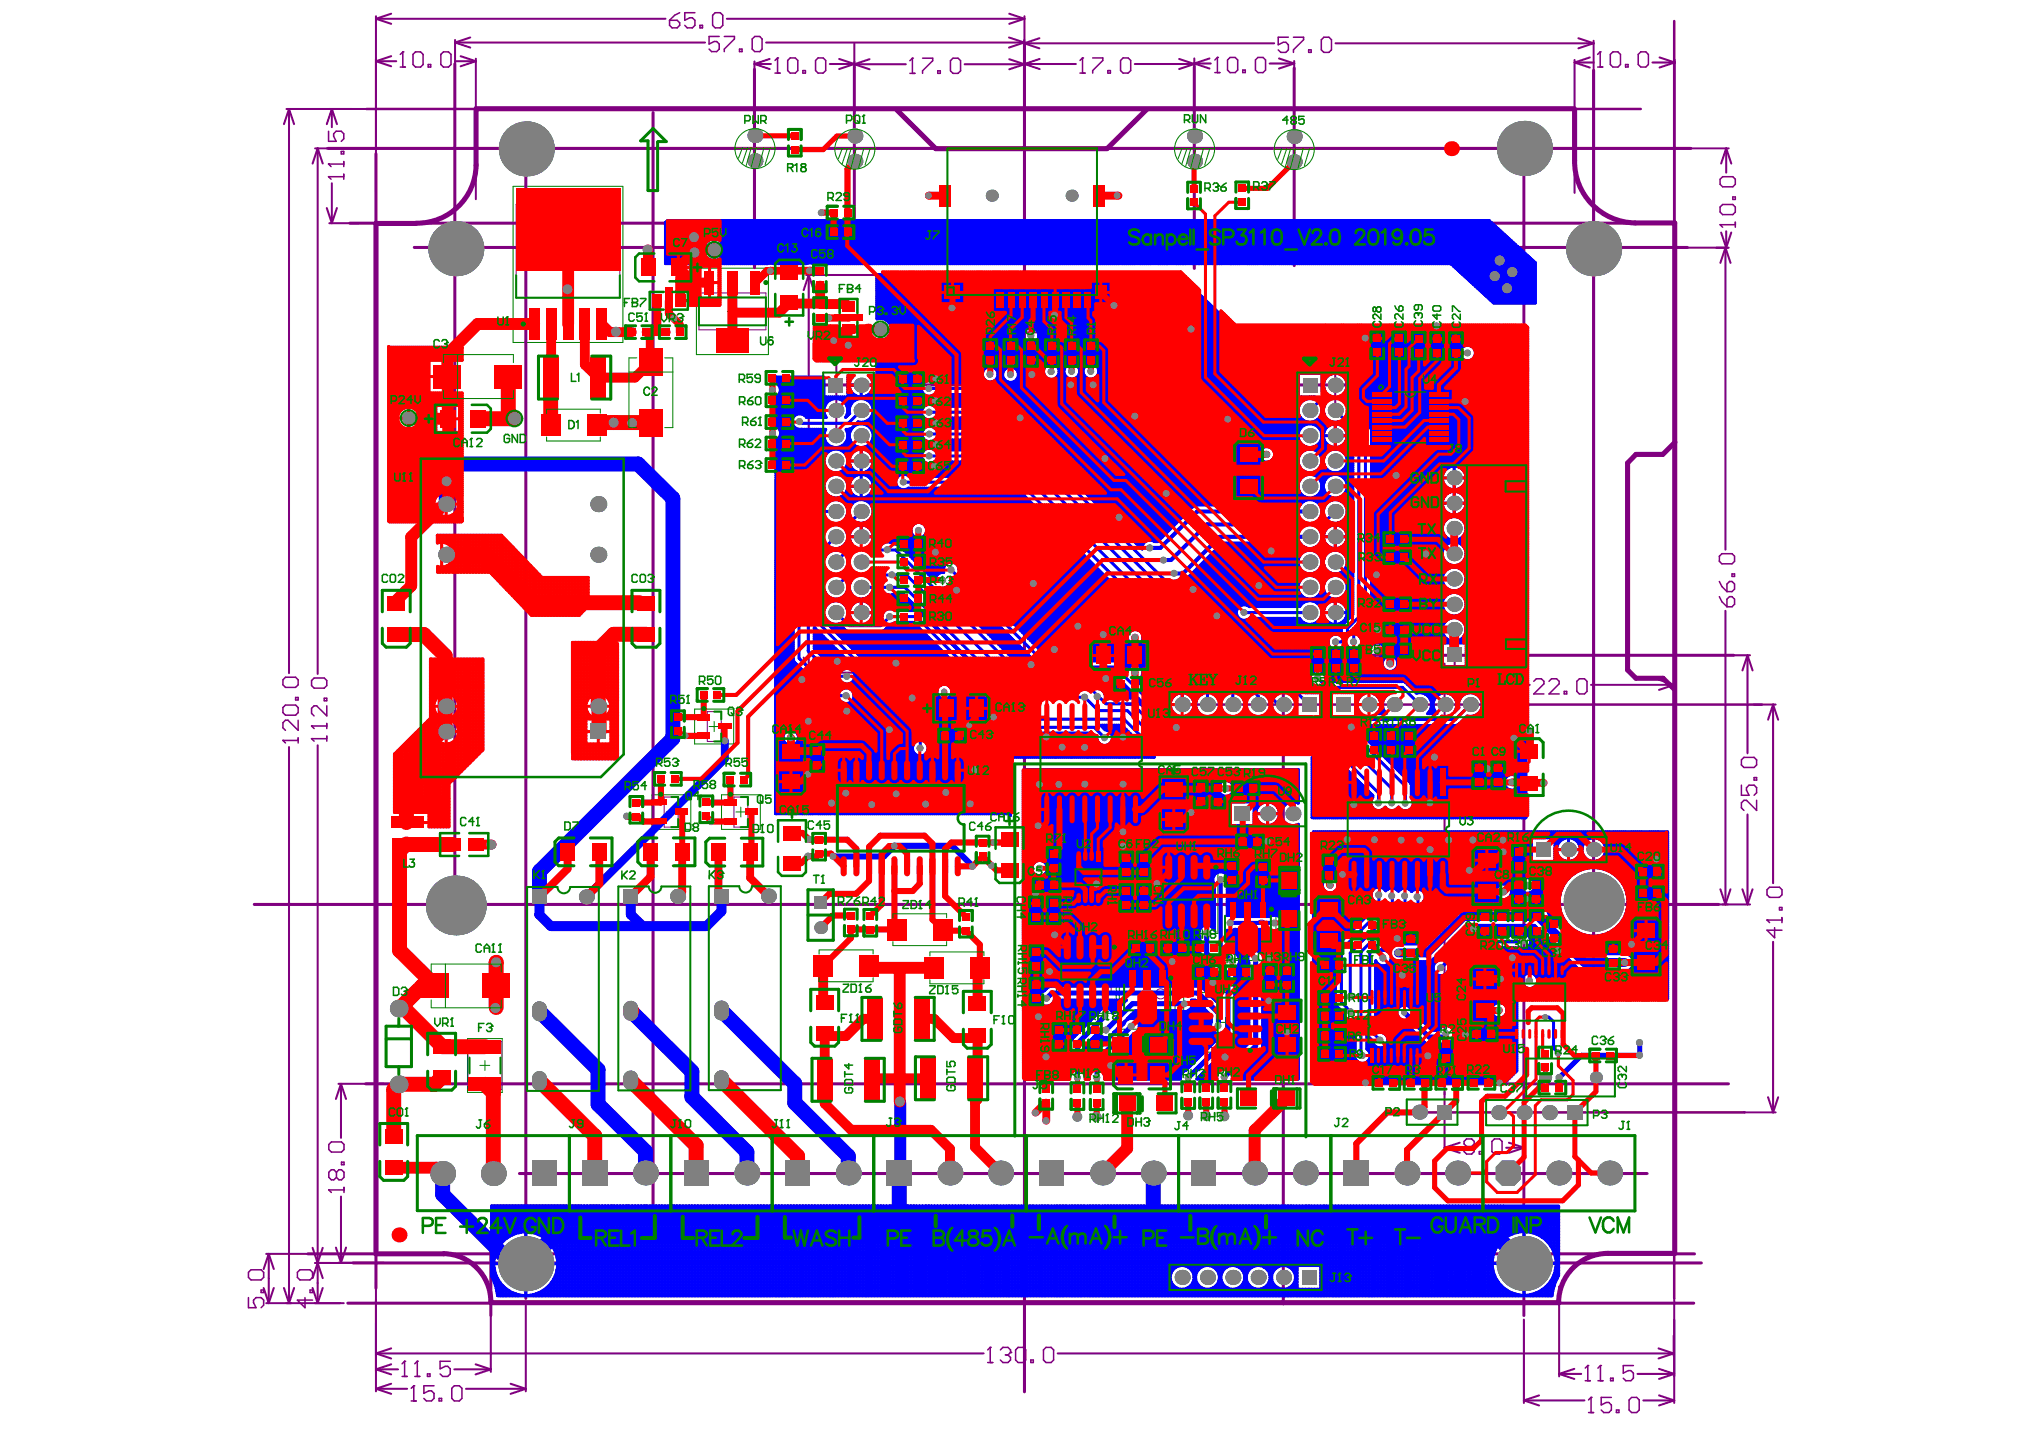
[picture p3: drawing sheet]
<svg xmlns="http://www.w3.org/2000/svg" width="287mm" height="202mm" viewBox="0 0 287 202" stroke-linecap="round" stroke-linejoin="round" font-family="sans-serif">
<path d="M161.8 15.4l-5.6 5.6h-24.2l-5.5-5.6M222.1 15.3h-154.9v8a8.3 8.3 0 0 1-8.5 8.2M222.1 15.4v7.2a8.7 8.7 0 0 0 8.6 8.8h5.6v145.4h-9.4a7 7 0 0 0-7 7M58.7 31.5h-5.7v145.4h9.6M236.3 62.4l-1.7 1.7h-3.8l-1.2 1.2v29.2l1.2 1.2h3.8l1.6 1.5M62.6 176.8a6.8 6.8 0 0 1 6.6 7h150.7" fill="none" stroke="#800080" stroke-width=".72"/>
<g fill="none" stroke="#008000" stroke-width=".14">
<path d="M72.4 26.3h15.5v22h-15.5zM79.4 37.3h1.4M80.2 36.6v1.4M98.2 37.8h10.2v12.2h-10.2zM102.6 43.9h1.4M103.3 43.2v1.4M92 112.1h5.5v4.9h-5.5zM94 114.5h1.4M94.7 113.9v1.3M98 100h5.5v4.9h-5.5zM100 102.5h1.5M100.8 101.8v1.4"/>
<path d="M101.8 112.1h5.5v4.9h-5.5zM103.8 114.5h1.4M104.5 113.9v1.3M163.3 119.9h8.5v11.8h-8.5zM149 131.1h8.5v11.8h-8.5zM152.5 137h1.5M153.3 136.3v1.4M157.9 136.2h7.9v9h-7.9zM161.8 140v1.4M166.9 125.8h1.4M167.6 125.1v1.4M172.1 126.5h7.9v9h-7.9z"/>
<path d="M175.4 131h1.4M176.1 130.3v1.4M66 146.5h4.9v7.6h-4.9zM67.7 150.3h1.4M68.4 149.6v1.4M161.1 140.7h1.5M167 140h11.8v8.4h-11.8zM172.2 144.2h1.4M172.9 143.5v1.4"/>
</g>
<g fill="none" stroke="#800080" stroke-width=".14">
<path d="M72.8 28.8h14.6v13.2h-14.6zM98.6 41.3h9.4v5.2h-9.4zM93.7 112.4h2v4.3h-2zM99.8 100.4h2v4.2h-2zM103.5 112.4h2v4.3h-2zM149.7 134.2h7.1v5.6h-7.1zM158.6 138.9h6.5v3.6h-6.5zM164.1 123h7v5.6h-7zM172.8 129.2h6.5v3.6h-6.5zM66 146.9h4.8v6.8h-4.8zM170.1 140.7h5.6v7.1h-5.6z"/>
<circle cx="155.5" cy="135.5" r=".71"/>
<circle cx="169.8" cy="124.2" r=".71"/>
<circle cx="178" cy="130.5" r=".71"/>
<circle cx="163.7" cy="140.2" r=".71"/>
<circle cx="174.4" cy="146.5" r=".71"/>
</g>
<g fill="none" stroke="#800080" stroke-width=".29">
<path d="M40.4 15.4h11.3M40.8 15.4l.7 2.1M40.8 15.4l-.7 2.1M40.8 15.4v79.6M46.8 15.4l.7 2.1M46.8 15.4v2.5M46.8 15.4l-.7 2.1M53 2.3v24.7M53 8.6l2.2 .7M53 8.6h2.9M53 2.6l2.2 .8M53 2.6h40.9"/>
<path d="M55.2 7.9l-2.2 .7M55.2 1.9l-2.2 .7M64.2 6l2.1 .7M64.2 5.6v5.4M64.2 8.6h2.9M64.2 6h35.3M65 7.9l2.1 .7M66.3 5.3l-2.1 .7M67.1 8.3v19.8M67.1 8.6l-2.1 .7M102.5 2.6h42M106.4 8.7v1.6"/>
<path d="M106.4 9l2.2 .7M106.4 9h2.4M108.1 6h36.4M108.6 8.3l-2.2 .7M117.1 9h3.4M118.4 8.3l2.1 .7M120.5 9l-2.1 .7M120.5 6.1v3.3M120.5 9.1l2.2 .7M120.5 9.1h7.3M122.7 8.4l-2.2 .7M136.1 9.1h8.4"/>
<path d="M142.3 5.3l2.2 .7M142.4 8.4l2.1 .7M142.4 1.9l2.1 .7M144.5 5.6v5.3M144.5 6.1l2.1 .7M144.5 6l-2.2 .7M144.5 6.1h35.3M144.5 2.3v3.8M144.5 6.7v2.7M144.5 9h7.3M144.5 9.1l-2.1 .7M144.5 9l2.2 .7"/>
<path d="M144.5 2.6l-2.1 .8M146.6 5.4l-2.1 .7M146.7 8.3l-2.2 .7M160.1 9h8.4M166.3 8.3l2.2 .7M168.5 8.2v1.2M168.5 9l2.1 .7M168.5 9h2.3M168.5 9l-2.2 .7M170.6 8.2l-2.1 .8M179.1 9h3.5M180.4 8.2l2.2 .8"/>
<path d="M182.6 8.6v1.1M182.6 9l-2.2 .7M188.4 6.1h36.4M222.1 8.5v18.7M222.1 8.8l2.2 .7M222.1 8.8h2.7M222.7 5.4l2.1 .7M224.3 8.1l-2.2 .7M224.8 5.7v5.3M224.8 6.1l-2.1 .7M233.1 8.8h3.2M234.1 8.1l2.2 .7"/>
<path d="M236.3 8.5v28.3M236.3 8.8l-2.2 .7M44.5 20.9h3.2M44.8 20.9v74.2M44.8 20.9l.7 2.2M44.8 20.9l-.7 2.2M46.1 29.3l.7 2.2M46.5 31.5h4.1M46.8 25.9v5.6M47.5 29.3l-.7 2.2M113.7 38.8h11.3M114.1 38.8l.7 2.1"/>
<path d="M114.1 38.8l-.7 2.1M114.1 38.8v24.3M236.9 20.9h7M237.1 34.9h6.8M242.8 32.8l.7 2.1M243.4 34.9l-.7 2.2M243.4 34.9v42.6M243.4 34.9l.7 2.2M243.5 20.9v3.5M243.5 32.6v2.3M243.5 20.9l-.7 2.2M243.5 20.9l.7 2.2"/>
<path d="M244.2 32.8l-.7 2.1M118 46.9l2.1 .7M118 46.5v14.7M118 46.9h30.3M120.1 46.2l-2.1 .7M156.9 46.9h31.5M186.2 46.2l2.2 .7M188.4 46.5v11.4M188.4 46.9l-2.2 .7M114.1 71.7v23.2M113.4 92.8l.7 2.1M113.7 94.9h18.8"/>
<path d="M114.8 92.8l-.7 2.1M203.8 93.6v68.7M205.2 93v4M205.2 96.6l2.2 .7M205.2 96.6h10.6M207.4 95.9l-2.2 .7M224.5 96.6h11.7M234 95.9l2.2 .7M236.2 94.1v2.9M236.2 96.6l-2.2 .7M243.4 86.2v41.4M244.6 92.4h2.3"/>
<path d="M246.5 92.4l-.7 2.2M246.5 92.4v13.9M246.5 92.4l.7 2.2M247.4 99.4h3.1M250.1 99.4l.8 2.1M250.1 99.4v25.2M250.1 99.4l-.7 2.1M40.8 105.4v78.4M44.8 105.1v78.7M246.5 114.9v12.7M240.1 127.6h6.8M242.7 125.4l.7 2.2"/>
<path d="M244.1 125.4l-.7 2.2M245.8 125.4l.7 2.2M247.2 125.4l-.7 2.2M250.1 132.9v24M47.7 152.9h6.4M48.1 152.9l.7 2.1M48.1 152.9l-.7 2.1M48.1 152.9v7.6M215 154.3v8M246 156.9h4.5M249.4 154.8l.7 2.1M250.9 154.8l-.8 2.1"/>
<path d="M37.6 176.9h5.9M37.9 176.9l.7 2.1M37.9 176.9l-.7 2.1M37.9 176.9v6.9M44.1 176l1.4 4.3M44.5 178.2h6.3M45.5 176l-1.4 4.3M47.4 176l.7 2.1M47.7 178.1h6.4M48.1 168.8v9.3M48.8 176l-.7 2.1M203.8 161.9h2.2"/>
<path d="M203.8 161.9l2.1 .7M205.9 161.2l-2.1 .7M212.5 161.9h2.5M212.9 161.2l2.1 .7M215 161.9l-2.1 .7M37.2 181.7l.7 2.1M37.6 183.8h10.9M38.6 181.7l-.7 2.1M40.1 181.7l.7 2.1M41.5 181.7l-.7 2.1M44.1 181.7l.7 2.1M45.5 181.7l-.7 2.1"/>
<path d="M53 180.9v15.4M53 195.9h4.4M53 193.2h3.2M53 195.9l2.2 .7M53 193.2l2.2 .7M53 190.9l2.2 .7M53 190.9h85.8M55.2 195.2l-2.2 .7M55.2 192.5l-2.2 .7M55.2 190.2l-2.2 .7M64.1 193.2h5.1M65.7 195.9h8.5"/>
<path d="M67.1 192.5l2.1 .7M69.2 193.2l-2.1 .7M69.2 185.6v7.9M72 195.2l2.2 .7M74.2 183.7v12.6M74.2 195.9l-2.2 .7M149.2 190.9h86.9M215 186.1v11.8M215 197.5l2.1 .8M215 197.5h8.5M217.1 196.8l-2.1 .7M220 181.5v12.7"/>
<path d="M220 193.8l2.1 .7M220 193.8h3.1M222.1 193.1l-2.1 .7M231 193.8h5.2M231.8 197.5h4.4M234 190.2l2.1 .7M234 196.8l2.2 .7M234 193.1l2.2 .7M236.1 188.4v2.9M236.1 190.9l-2.1 .7M236.2 183.1v14.8M236.2 197.5l-2.2 .8"/>
<path d="M236.2 193.8l-2.2 .7"/>
</g>
<g fill="none" stroke="#800080" stroke-width=".43">
<path d="M64.2 9v122.4M74.2 17.9v165.2M92.1 15.9v160M106.4 9.8v28M120.5 9.4v23.5M144.5 6.1v190.2M168.5 9.4v28.5M182.6 9.6v27.9M215 17.5v168.1M224.8 9.9v129.8M46.2 20.9h192.3M49.4 31.5h185.3"/>
<path d="M53 21.7v160M58.4 34.9h179.7M116.3 54.3h77.6M181 93.1v90.8M190.6 92.4h54M35.9 127.6h206.6M51.6 152.9h192.2M43.5 176.9h195.6M49.8 178.2h190.2M69.2 174.2v11.4M73.3 165.5h159.1M49.1 183.8h189.8"/>
</g>
<path d="M51.7 15.4h179.8M236.2 3v180.1M158.9 99.4h89.7M196.8 156.9h49.3" fill="none" stroke="#800080" stroke-width=".36"/>
<g fill="none" stroke="#800080" stroke-width=".21">
<path d="M46.4 18.5v1.4h1l-.3-.7v-.3l.3-.4h.7l.4 .4v.7l-.4 .3M56.5 9.5h.7M56.8 7.3h.1M56.8 7.3v2.2M56.8 7.3l-.3 .4M58.3 7.7l.3-.4h.7l.4 .4v1.4l-.4 .4h-.7l-.3-.4zM60.4 9.1h.4v.4h-.4zM62.2 7.7l.4-.4h.7l.3 .4v1.4l-.3 .4h-.7l-.4-.4zM94.5 2.9h1l.4 .3v.4l-.4 .3h-.7l-.3-.3zM95.9 1.8l-.7 .3-.7 .8M98 1.8h-1.4v1.1l.7-.4h.4l.3 .4v.7l-.3 .3h-.7l-.4-.3M98.7 3.6h.4v.3h-.4z"/>
<path d="M100.5 2.1l.4-.3h.7l.4 .3v1.5l-.4 .3h-.7l-.4-.3zM101.5 5.1h-1.5v1.1l.8-.3h.3l.4 .3v.7l-.4 .4h-.7l-.4-.4M102.2 5.1h1.4v.4l-1.4 1.4v.4M104.3 6.9h.4v.4h-.4zM106.1 5.5l.4-.4h.7l.3 .4v1.4l-.3 .4h-.7l-.4-.4zM109.3 10.3h.7M109.7 8.2h.1M109.7 8.2v2.1M109.7 8.2l-.4 .3M111.1 8.5l.4-.3h.7l.4 .3v1.5l-.4 .3h-.7l-.4-.3zM113.3 10h.3v.3h-.3zM115.1 8.5l.3-.3h.7l.4 .3v1.5l-.4 .3h-.7l-.3-.3z"/>
<path d="M128.4 10.3h.7M128.7 8.2h.1M128.7 8.2v2.1M128.7 8.2l-.3 .4M130.1 8.2h1.5v.4l-1.5 1.4v.3M132.3 10h.4v.3h-.4zM134.1 8.6l.3-.4h.8l.3 .4v1.4l-.3 .3h-.8l-.3-.3zM152.4 10.3h.7M152.7 8.2h.1M152.7 8.2v2.1M152.7 8.2l-.3 .3M154.1 8.2h1.5v.3l-1.5 1.5v.3"/>
<path d="M156.3 10h.4v.3h-.4zM158.1 8.5l.3-.3h.8l.3 .3v1.5l-.3 .3h-.8l-.3-.3zM171.4 10.2h.7M171.7 8.1h.1M171.7 8.1v2.1M171.7 8.1l-.3 .4M173.2 8.5l.3-.4h.7l.4 .4v1.4l-.4 .3h-.7l-.3-.3zM175.3 9.9h.4v.3h-.4zM177.1 8.5l.4-.4h.7l.3 .4v1.4l-.3 .3h-.7l-.4-.3zM181.8 5.3h-1.5v1l.7-.3h.4l.4 .3v.7l-.4 .4h-.7l-.4-.4M182.5 5.3h1.4v.3l-1.4 1.4v.4M184.6 7h.4v.4h-.4z"/>
<path d="M186.4 5.6l.4-.3h.7l.3 .3v1.4l-.3 .4h-.7l-.4-.4zM225.4 9.5h.7M225.8 7.3h.1M225.8 7.3v2.2M225.8 7.3l-.4 .4M227.2 7.7l.3-.4h.8l.3 .4v1.4l-.3 .4h-.8l-.3-.4zM229.3 9.1h.4v.4h-.4zM231.1 7.7l.4-.4h.7l.3 .4v1.4l-.3 .4h-.7l-.4-.4zM46.4 24.9h.1M46.4 23.1h.1M46.4 24.9h2.1M46.4 24.9l.3 .4"/>
<path d="M46.4 23.1h2.1M46.4 23.1l.3 .4M48.1 21.4h.4v.3h-.4zM48.5 22.8v.7M48.5 24.6v.7M242.7 31.7h.1M242.7 25.3l.3-.4h1.5l.3 .4v.7l-.3 .4h-1.5l-.3-.4zM242.7 29.2l.3-.4h1.5l.3 .4v.7l-.3 .4h-1.5l-.3-.4zM242.7 31.7h2.1M242.7 31.7l.3 .4M244.5 27.8h.3v.3h-.3zM244.8 31.3v.8"/>
<path d="M150.3 46h-1.4v1.1l.7-.4h.3l.4 .4v.7l-.4 .4h-.7l-.3-.4M151 46.4l.4-.4h.7l.3 .4v1.4l-.3 .4h-.7l-.4-.4zM153.1 47.8h.4v.4h-.4zM154.9 46.4l.4-.4h.7l.4 .4v1.4l-.4 .4h-.7l-.4-.4zM113.2 67.9l.4-.3h1.4l.4 .3v.8l-.4 .3h-1.4l-.4-.3zM113.2 64l.4-.3h1.4l.4 .3v.7l-.4 .4h-1.4l-.4-.4zM114.3 69.7v1.5l-1.1-1.1h2.2M115 66.5h.4v.4h-.4zM242.6 78.5l.3-.4h1.4l.4 .4v.7l-.4 .3h-1.4l-.3-.3zM39.9 95.9l.4-.4h1.4l.4 .4v.7l-.4 .4h-1.4l-.4-.4zM39.9 99.8l.4-.3h1.4l.4 .3v.7l-.4 .4h-1.4l-.4-.4zM41.7 98.4h.4v.3h-.4z"/>
<path d="M44 96l.3-.4h1.4l.4 .4v.7l-.4 .4h-1.4l-.3-.4zM45.7 98.5h.4v.4h-.4zM46.1 99.6v1.4l-1.4-1.4h-.4l-.3 .3v.7l.3 .4M216.4 96.1l.3-.4h.8l.3 .4v.4l-1.4 1.4h1.4M218.5 96.1l.4-.4h.7l.4 .4v.4l-1.5 1.4h1.5M220.7 97.5h.3v.4h-.3zM222.5 96.1l.3-.4h.7l.4 .4v1.4l-.4 .4h-.7l-.3-.4zM242.6 84.2l.3 .7 .7 .7M242.6 82l.3 .7 .7 .8M243.6 84.5l.4-.3h.3l.4 .3v.7l-.4 .4h-.7zM243.6 82.4l.4-.4h.3l.4 .4v.7l-.4 .4h-.7zM244.3 81h.4v.3h-.4z"/>
<path d="M39.9 104.4h.1M39.9 104.4h2.2M39.9 104.4l.4 .4M42.1 101.6v1.4l-1.5-1.4h-.3l-.4 .4v.7l.4 .3M42.1 104.1v.7M44 104.2h.1M44 102.4h.1M44 104.2h2.1M44 104.2l.3 .4M44 102.4h2.1M44 102.4l.3 .4M46.1 102.1v.7"/>
<path d="M46.1 103.8v.8M245.7 107.2l.3-.4h1.5l.3 .4v.7l-.3 .4h-1.5l-.3-.4zM245.7 110.8v1.4h1l-.3-.7v-.4l.3-.3h.8l.3 .3v.7l-.3 .4M247.5 109.7h.3v.3h-.3zM247.8 112.9v1.4l-1.4-1.4h-.4l-.3 .4v.7l.3 .3M249.3 129.8h.1M249.3 125.5l.3-.3h1.4l.4 .3v.7l-.4 .4h-1.4l-.3-.4zM249.3 129.8h2.1M249.3 129.8l.3 .3M250.4 130.9v1.4l-1.1-1.1h2.1M251 128h.4v.4h-.4zM251.4 129.4v.7"/>
<path d="M35 179.5l.4-.4h1.4l.4 .4v.7l-.4 .3h-1.4l-.4-.3zM42 179.5l.3-.4h1.4l.4 .4v.7l-.4 .3h-1.4l-.3-.3zM46.4 167.9h.1M46.4 161.4l.3-.3h1.5l.3 .3v.8l-.3 .3h-1.5l-.3-.3zM46.4 167.9h2.1M46.4 167.9l.3 .3M47.5 165.4l.3-.4h.4l.3 .4v.7l-.3 .3h-.4l-.3-.3M47.5 165.4l-.4-.4h-.4l-.3 .4v.7l.3 .3h.4l.4-.3M47.5 165.4v.7M48.2 163.9h.3v.4h-.3zM48.5 167.5v.7M206.9 161.7l-.4-.3v-.4l.4-.3h.7l.4 .3v.4l-.4 .3"/>
<path d="M206.9 161.7l-.4 .4v.3l.4 .4h.7l.4-.4v-.3l-.4-.4M206.9 161.7h.7M208.7 162.4h.3v.4h-.3zM210.5 161l.3-.3h.8l.3 .3v1.4l-.3 .4h-.8l-.3-.4zM35 183v1.5h1.1l-.3-.7v-.4l.3-.4h.7l.4 .4v.7l-.4 .4M36.8 182h.4v.3h-.4zM43 183v1.5l-1-1.1h2.1M43.7 182h.4v.3h-.4zM56.7 194.2h.7M57.1 192h.1M57.1 192v2.2M57.1 192l-.4 .4"/>
<path d="M58 197.6h.7M58.4 195.5h.1M58.4 195.5v2.1M58.4 195.5l-.4 .3M58.5 194.2h.7M58.9 192h.1M58.9 192v2.2M58.9 192l-.4 .4M60.3 193.8h.4v.4h-.4zM61.2 195.5h-1.4v1.1l.7-.4h.4l.3 .4v.7l-.3 .3h-.7l-.4-.3M61.9 197.3h.4v.3h-.4zM63.5 192h-1.4v1.1l.7-.4h.4l.3 .4v.7l-.3 .4h-.8l-.3-.4"/>
<path d="M63.7 195.8l.4-.3h.7l.4 .3v1.5l-.4 .3h-.7l-.4-.3zM139.3 192.2h.8M139.7 190.1h.1M139.7 190.1v2.1M139.7 190.1l-.4 .3M141.1 190.4l.4-.3h.7l.4 .3v.4M141.8 191.1h.4M142.2 191.1l.4 .4v.3l-.4 .4h-.7l-.4-.4M142.6 190.8h.1M142.6 190.8l-.4 .3M143.3 190.4l.3-.3h.7l.4 .3v1.4l-.4 .4h-.7l-.3-.4zM145.4 191.8h.4v.4h-.4z"/>
<path d="M147.2 190.4l.4-.3h.7l.3 .3v1.4l-.3 .4h-.7l-.4-.4zM223.6 194.8h.8M224 192.6h.1M224 192.6v2.2M224 192.6l-.4 .4M224.1 199.3h.7M224.5 197.1h.1M224.5 197.1v2.2M224.5 197.1l-.4 .4M225.4 194.8h.7M225.8 192.6h.1M225.8 192.6v2.2"/>
<path d="M225.8 192.6l-.4 .4M227.2 194.4h.4v.4h-.4zM227.3 197.1h-1.4v1.1l.7-.4h.4l.3 .4v.7l-.3 .4h-.7l-.4-.4M228 198.9h.4v.4h-.4zM229.8 197.5l.4-.4h.7l.4 .4v1.4l-.4 .4h-.7l-.4-.4zM230.4 192.6h-1.4v1.1l.7-.4h.4l.3 .4v.7l-.3 .4h-.7l-.4-.4"/>
</g>
<g fill="none" stroke="#00f" stroke-width=".43">
<path d="M93.9 31.4h116.5v11M93.9 34.2h5.7M93.9 34.5h5.5M93.9 35h5.3M93.9 34.8h5.4M93.9 36.5h5.9M93.9 35.6h5.3M93.9 35.3h5.3M93.9 36.2h5.6M93.9 35.9h5.5M93.9 33.9h6M93.9 36.7h6.5"/>
<path d="M93.9 37h122.6M93.9 32.2h117.4M93.9 32h117.1M93.9 32.8h118M93.9 32.5h117.7M93.9 31.7h116.8M93.9 33.4h118.7M93.9 33.1h118.3M93.9 33.7h118.9M94.1 31.2v6M94.4 31.1v6.1M94.7 31.1v6.1"/>
<path d="M95 31.1v6.1M95.2 31.1v6.1M95.5 31.1v6.1M95.8 31.1v6.1M96.1 31.1v6.1M96.4 31.1v6.1M96.6 31.1v6.1M96.9 31.1v6.1M97.2 31.1v6.1M97.5 31.1v6.1M97.7 31.1v6.1M98 31.1v6.1"/>
<path d="M98.3 31.1v6.1M98.6 31.1v6.1M98.9 31.1v6.1M99.2 31.1v6.1M99.4 35.2h2.7M99.5 31.1v3.3M99.5 36v1.2M99.7 31.1v3M99.7 36.4v.8M100 31.1v2.8M100 36.6v.6M100.3 31.1v2.7"/>
<path d="M100.3 36.7v.5M100.6 31.1v2.6M100.6 36.8v.4M100.8 33.9v2.7M100.9 31.1v2.6M100.9 36.8v.4M101.1 36.7h115.1M101.1 31.1v2.6M101.1 36.7v.5M101.4 31.1v2.7M101.4 36.6v.6M101.6 33.9h111.6"/>
<path d="M101.7 31.1v2.9M101.7 36.4v.8M101.7 36.5h114.2M101.9 34.2h111.6M102 31.1v3.2M102.1 34.5h111.7M102.1 35.9h113.2M102.3 31.1v3.8M102.3 35.6v1.6M102.3 34.8h111.8M102.3 35.6h112.7M102.3 35h112.1"/>
<path d="M102.3 35.3h112.4M102.5 31.1v6.1M102.8 31.1v6.1M103.1 31.1v6.1M103.4 31.1v6.1M103.7 31.1v6.1M104 31.1v6.1M104.3 31.1v6.1M104.5 31.1v6.1M104.8 31.1v6.1M105.1 31.1v6.1M105.4 31.1v6.1"/>
<path d="M105.7 31.1v6.1M105.9 31.1v6.1M106.2 31.1v6.1M106.5 31.1v6.1M106.8 31.1v6.1M107 31.1v6.1M107.3 31.1v6.1M107.6 31.1v6.1M107.9 31.1v6.1M108.2 31.1v6.1M108.2 37.2h-14.3v-5.8l.3-.3h115.9l6.5 5.9v5.7h-5.9l-6-5.5h-89.9M108.2 37.2l.3-.1 .6 .1"/>
<path d="M108.5 31.1v6M108.8 31.1v6M109 31.1v6.1M109.2 37.2h4.5M109.3 31.1v6.1M109.6 31.1v6.1M109.9 31.1v6.1M110.2 31.1v6.1M110.4 31.1v6.1M110.7 31.1v6.1M111 31.1v6.1M111.3 31.1v6.1"/>
<path d="M111.6 31.1v6.1M111.8 31.1v6.1M112.1 31.1v6.1M112.4 31.1v6.1M112.7 31.1v6.1M113 31.1v6.1M113.2 31.1v6.1M113.5 31.1v6.1M113.7 37.2a1.11 1.11 0 0 1 1.1 0M113.8 31.1v6.1M114.1 31.1v6M114.4 31.1v6"/>
<path d="M114.7 31.1v6.1M114.9 31.1v6.1M115.2 31.1v6.1M115.5 31.1v6.1M115.8 31.1v6.1M116.1 31.1v6.1M116.3 31.1v6.1M116.6 31.1v6.1M116.9 31.1v6.1M117.2 31.1v6.1M117.5 31.1v6.1M117.7 31.1v6.1"/>
<path d="M118 31.1v6.1M118.3 31.1v6.1M118.6 31.1v6.1M118.9 31.1v6.1M119.2 31.1v6.1M119.5 31.1v6.1M119.7 31.1v6.1M120 31.1v6.1M120.3 31.1v6.1M120.6 31.1v6.1M120.9 31.1v6.1M121.1 31.1v6.1"/>
<path d="M121.4 31.1v6.1M121.7 31.1v6.1M122 31.1v6.1M122.2 31.1v6.1M122.5 31.1v6.1M122.8 31.1v6.1M123.1 31.1v6.1M123.4 31.1v6.1M123.7 31.1v6.1M123.7 39h42.9M123.7 39.3h43.2M123.7 39.5h43.5"/>
<path d="M123.7 39.8h43.8M124 31.1v6.1M124 38.8v6.1M124.2 31.1v6.1M124.2 38.8v6.1M124.5 31.1v6.1M124.5 38.8v6.2M124.8 31.1v6.1M124.8 38.8v6.2M125.1 31.1v6.1M125.1 38.8v6.4M125.4 31.1v6.1"/>
<path d="M125.4 38.8v6.6M125.6 31.1v6.1M125.6 38.8v7.1M125.9 31.1v6.1M125.9 38.8v37.9M126.2 31.1v6.1M126.2 38.8v37.9M126.5 31.1v6.1M126.5 38.8v28.6M126.8 31.1v6.1M126.8 38.8v28.3M127 31.1v6.1"/>
<path d="M127 38.8v28.1M127.3 31.1v6.1M127.3 38.8v28.1M127.6 31.1v6.1M127.6 38.8v28.1M127.9 31.1v6.1M127.9 38.8v28.1M128.2 31.1v6.1M128.2 38.8v28.3M128.5 31.1v6.1M128.5 38.8v28.4M128.8 31.1v6.1"/>
<path d="M128.8 38.8v28.4M129 31.1v6.1M129 38.8v28.4M129.3 31.1v6.1M129.3 38.8v28.4M129.6 31.1v6.1M129.6 38.8v28.4M129.9 31.1v6.1M129.9 38.8v28.4M130.1 38.8v15.4h-6.9M130.1 31.1v6.1M130.4 31.1v6.1"/>
<path d="M130.4 38.8v15.1M130.7 31.1v6.1M130.7 38.8v14.9M131 31.1v6.1M131 38.8v14.9M131.3 31.1v6.1M131.3 38.8v14.9M131.5 31.1v6.1M131.5 38.8v15M131.8 31.1v6.1M131.8 38.8v15.2M132.1 31.1v6.1"/>
<path d="M132.1 38.8v15.2M132.4 31.1v6.1M132.4 38.8v15.2M132.7 31.1v6.1M132.7 38.8v15.2M133 31.1v6.1M133 38.8v15.2M133.3 31.1v6.1M133.3 38.8v15.2M133.5 31.1v6.1M133.5 38.8v15.2M133.8 31.1v6.1"/>
<path d="M133.8 38.8v15.2M134.1 31.1v6.1M134.1 38.8v15.2M134.4 31.1v6.1M134.4 38.8v15.2M134.7 31.1v6.1M134.7 38.8v15.2M134.9 31.1v6.1M134.9 38.8v15.2M135.2 31.1v6.1M135.2 38.8v15.2M135.5 31.1v6.1"/>
<path d="M135.5 38.8v15.2M135.8 31.1v6.1M135.8 38.8v15.2M136.1 31.1v6.1M136.1 38.8v15.2M136.3 31.1v6.1M136.3 38.8v15.2M136.6 31.1v6.1M136.6 38.8v15.2M136.9 31.1v6.1M136.9 38.8v15.2M137.2 38.8v15.2h-5.4a1.11 1.11 0 0 0-1.5 0 1.11 1.11 0 0 0 0 1.6 1.11 1.11 0 0 0 1.5 0"/>
<path d="M137.2 31.1v6.1M137.5 31.1v6.1M137.5 38.8v15.2M137.8 31.1v6.1M137.8 38.8v15.4M138 38.8v15.6h45.1M138 31.1v6.1M138.3 31.1v6.1M138.3 38.8v15.9M138.6 31.1v6.1M138.6 38.8v13.7M138.9 31.1v6.1"/>
<path d="M138.9 38.8v13.2M139.2 31.1v6.1M139.2 38.8v13M139.4 31.1v6.1M139.4 38.8v12.9M139.7 31.1v6.1M139.7 38.8v12.9M140 31.1v6.1M140 38.8v12.9M140.3 31.1v6.1M140.3 38.8v13.1M140.6 31.1v6.1"/>
<path d="M140.6 38.8v13.3M140.8 31.1v6.1M140.8 38.8v18.5M141.1 31.1v6.1M141.1 38.8v18.7M141.4 31.1v6.1M141.4 38.8v19M141.7 31.1v6.1M141.7 38.8v13.4M142 31.1v6.1M142 38.8v13.1M142.3 31.1v6.1"/>
<path d="M142.3 38.8v13M142.5 31.1v6.1M142.5 38.8v12.9M142.8 31.1v6.1M142.8 38.8v12.9M143.1 31.1v6.1M143.1 38.8v13M143.4 31.1v6.1M143.4 38.8v13.3M143.7 31.1v6.1M143.7 38.8v13.7M144 31.1v6.1"/>
<path d="M144 38.8v21.6M144.2 31.1v6.1M144.2 38.8v21.8M144.5 31.1v6.1M144.5 38.8v7.9M144.8 31.1v6.1M144.8 38.8v7.6M145.1 31.1v6.1M145.1 38.8v7.5h-19.3M145.4 31.1v6.1M145.4 38.8v7.4M145.6 31.1v6.1"/>
<path d="M145.6 38.8v7.4M145.9 31.1v6.1M145.9 38.8v7.5M146.2 31.1v6.1M146.2 38.8v7.7M146.5 31.1v6.1M146.5 38.8v8M146.8 31.1v6.1M146.8 38.8v24.3M147 31.1v6.1M147 38.8v24.6M147.3 31.1v6.1"/>
<path d="M147.3 38.8v13.1M147.6 31.1v6.1M147.6 38.8v12.8M147.9 31.1v6.1M147.9 38.8v12.6M148.2 31.1v6.1M148.2 38.8v12.5M148.5 31.1v6.1M148.5 38.8v12.5M148.7 31.1v6.1M148.7 38.8v12.6M149 31.1v6.1"/>
<path d="M149 38.8v12.8M149.3 31.1v6.1M149.3 38.8v13.1M149.6 31.1v6.1M149.6 38.8v27.2M149.9 31.1v6.1M149.9 38.8v27.4M150.1 31.1v6.1M150.1 38.8v13.2M150.4 31.1v6.1M150.4 38.8v12.8M150.7 31.1v6.1"/>
<path d="M150.7 38.8v12.6M151 31.1v6.1M151 38.8v12.5M151.3 31.1v6.1M151.3 38.8v12.5M151.5 31.1v6.1M151.5 38.8v12.5M151.8 31.1v6.1M151.8 38.8v12.6M152.1 31.1v6.1M152.1 38.8v12.9M152.4 31.1v6.1"/>
<path d="M152.4 38.8v30M152.7 31.1v6.1M152.7 38.8v30.3M153 31.1v6.1M153 38.8v13M153.3 31.1v6.1M153.3 38.8v12.7M153.5 31.1v6.1M153.5 38.8v12.5h-1.9M153.8 31.1v6.1M153.8 38.8v12.5M154.1 31.1v6.1"/>
<path d="M154.1 38.8v12.5M154.4 31.1v6.1M154.4 38.8v12.6M154.6 31.1v6.1M154.6 38.8v12.8M154.9 31.1v6.1M154.9 38.8v13.1h60.4M155.2 31.1v6.1M155.2 38.8v32.8M155.5 31.1v6.1M155.5 38.8v33M155.8 38.8v33.3h11.8"/>
<path d="M155.8 31.1v6.1M156 31.1v6.1M156 38.8v33.6M156.3 31.1v6.1M156.3 38.8v33.9M156.6 31.1v6.1M156.6 38.8v34.2M156.9 31.1v6.1M156.9 38.8v34.5M157.2 31.1v6.1M157.2 38.8v34.7M157.5 31.1v6.1"/>
<path d="M157.5 38.8v35M157.8 31.1v6.1M157.8 38.8v35.3M158 38.8v35.6h7.4M158 31.1v6.1M158.3 31.1v6.1M158.3 38.8v35.8M158.6 31.1v6.1M158.6 38.8v36.1M158.9 31.1v6.1M158.9 38.8v36.4M159.2 31.1v6.1"/>
<path d="M159.2 38.8v36.7M159.4 31.1v6.1M159.4 38.8v37M159.7 31.1v6.1M159.7 38.8v37.3M160 31.1v6.1M160 38.8v37.5M160.3 31.1v6.1M160.3 38.8v37.8h1M160.6 31.1v6.1M160.6 38.8v38.1M160.8 31.1v6.1"/>
<path d="M160.8 38.8v38.4M161.1 31.1v6.1M161.1 38.8v38.2M161.4 31.1v6.1M161.4 38.8v37.7M161.7 38.8v37.5h-1.7M161.7 31.1v6.1M162 31.1v6.1M162 38.8v37.4M162.3 31.1v6.1M162.3 38.8v37.4M162.5 31.1v6.1"/>
<path d="M162.5 38.8v37.4M162.8 31.1v6.1M162.8 38.8v37.5M163.1 31.1v6.1M163.1 38.8v37.6M163.4 31.1v6.1M163.4 38.8v37.5M163.7 38.8v37.2h-4M163.7 31.1v6.1M163.9 38.8v37h-4.5M163.9 31.1v6.1M164.2 31.1v6.1"/>
<path d="M164.2 38.8v36.7M164.5 31.1v6.1M164.5 38.8v36.4M164.8 31.1v6.1M164.8 38.8v36.1M165.1 31.1v6.1M165.1 38.8v35.8M165.3 31.1v6.1M165.3 38.8v35.6M165.6 31.1v6.1M165.6 38.8v35.3M165.9 31.1v6.1"/>
<path d="M165.9 38.8v35h-8.5M166.2 31.1v6.1M166.2 38.8v34.7h-9M166.5 31.1v6.1M166.5 38.9v34.4M166.8 31.1v6.1M166.8 39.1v33.9M167 31.1v6.1M167 39.4v33.3M167.3 31.1v6.1M167.3 39.7v32.7M167.6 31.1v6.1"/>
<path d="M167.6 40v32.1M167.9 31.1v6.1M168.2 31.1v6.1M168.5 31.1v6.1M168.7 31.1v6.1M169 31.1v6.1M169.3 31.1v6.1M169.6 31.1v6.1M169.8 31.1v6.1M170.1 31.1v6.1M170.4 31.1v6.1M170.7 31.1v6.1"/>
<path d="M171 31.1v6.1M171.3 31.1v6.1M171.5 31.1v6.1M171.8 31.1v6.1M172.1 31.1v6.1M172.4 31.1v6.1M172.7 31.1v6.1M173 31.1v6.1M173.2 31.1v6.1M173.5 31.1v6.1M173.8 31.1v6.1M174.1 31.1v6.1"/>
<path d="M174.4 31.1v6.1M174.6 31.1v6.1M174.9 31.1v6.1M175.2 31.1v6.1M175.5 31.1v6.1M175.8 31.1v6.1M176 31.1v6.1M176.3 31.1v6.1M176.6 31.1v6.1M176.9 31.1v6.1M177.2 31.1v6.1M177.5 31.1v6.1"/>
<path d="M177.8 31.1v6.1M178 31.1v6.1M178.3 31.1v6.1M178.6 31.1v6.1M178.9 31.1v6.1M179.1 31.1v6.1M179.4 31.1v6.1M179.7 31.1v6.1M180 31.1v6.1M180.3 31.1v6.1M180.5 31.1v6.1M180.8 31.1v6.1"/>
<path d="M181.1 31.1v6.1M181.4 31.1v6.1M181.7 31.1v6.1M182 31.1v6.1M182.3 31.1v6.1M182.5 31.1v6.1M182.8 31.1v6.1M183.1 31.1v6.1M183.4 31.1v6.1M183.7 31.1v6.1M183.9 31.1v6.1M184.2 31.1v6.1"/>
<path d="M184.5 31.1v6.1M184.8 31.1v6.1M185 31.1v6.1M185.3 31.1v6.1M185.6 31.1v6.1M185.9 31.1v6.1M186.2 31.1v6.1M186.5 31.1v6.1M186.8 31.1v6.1M187 31.1v6.1M187.3 31.1v6.1M187.6 31.1v6.1"/>
<path d="M187.9 31.1v6.1M188.2 31.1v6.1M188.4 31.1v6.1M188.7 31.1v6.1M189 31.1v6.1M189.3 31.1v6.1M189.6 31.1v6.1M189.8 31.1v6.1M190.1 31.1v6.1M190.4 31.1v6.1M190.7 31.1v6.1M191 31.1v6.1"/>
<path d="M191.3 31.1v6.1M191.5 31.1v6.1M191.8 31.1v6.1M192.1 31.1v6.1M192.4 31.1v6.1M192.7 31.1v6.1M193 31.1v6.1M193.2 31.1v6.1M193.5 31.1v6.1M193.8 31.1v6.1M194.1 31.1v6.1M194.3 31.1v6.1"/>
<path d="M194.6 31.1v6.1M194.9 31.1v6.1M195.2 31.1v6.1M195.5 31.1v6.1M195.8 31.1v6.1M196 31.1v6.1M196.3 31.1v6.1M196.6 31.1v6.1M196.9 31.1v6.1M197.2 31.1v6.1M197.5 31.1v6.1M197.7 31.1v6.1"/>
<path d="M198 31.1v6.1M198.3 31.1v6.1M198.6 31.1v6.1M198.9 31.1v6.1M199.1 31.1v6.1M199.4 31.1v6.1M199.7 31.1v6.1M200 31.1v6.1M200.3 31.1v6.1M200.5 31.1v6.1M200.8 31.1v6.1M201.1 31.1v6.1"/>
<path d="M201.4 31.1v6.1M201.7 31.1v6.1M202 31.1v6.1M202.3 31.1v6.1M202.5 31.1v6.1M202.8 31.1v6.1M203.1 31.1v6.1M203.4 31.1v6.1M203.6 31.1v6.1M203.9 31.1v6.1M204.2 31.1v6.1M204.5 31.1v6.1"/>
<path d="M204.8 31.1v6.2h11.8M205 31.1v6.4M205.1 37.6h11.5M205.3 31.1v6.7M205.4 37.9h11.2M205.6 31.1v6.9M205.7 38.1h10.9M205.9 31.1v7.2M206 38.4h10.6M206.2 31.1v7.5M206.3 38.7h10.3M206.5 31.1v7.7"/>
<path d="M206.7 39h9.9M206.8 31.1v8M206.9 39.3h9.7M207 31.1v8.2M207.3 39.5h9.3M207.3 31.1v8.5M207.5 39.8h9.1M207.6 31.1v8.8M207.9 31.1v9h8.7M208.2 31.1v9.3M208.4 31.1v9.5M208.7 31.1v9.8"/>
<path d="M209 31.1v10M209.3 31.1v10.3M209.5 31.1v10.6M209.8 31.1v10.8M210.1 31.2v11M210.7 31.7v11M211 31.9v10.8M211.3 32.2v10.5M211.6 32.4v10.3M211.8 32.7v10M212.1 32.9v9.8M212.4 33.2v9.5"/>
<path d="M212.7 33.5v9.2M212.9 33.7v9M213.2 34v8.7M213.5 34.3v8.4M213.8 34.5v8.2M214.1 34.8v7.9M214.3 35v7.7M214.6 35.3v7.4M214.9 35.5v7.2M215.2 35.8v6.9M215.5 36v6.7M215.6 36.2h-113.6v1"/>
<path d="M215.8 36.3v6.4M216.1 36.6v6.1M216.3 36.8v5.9M109.5 54a1.11 1.11 0 0 1 .6 1 1.11 1.11 0 0 1-.6 1v4.1a1.1 1.1 0 0 1 .6 1 1.1 1.1 0 0 1-.6 1M109.5 58.6h2.6M109.5 57.2h6.9M109.5 58.1h6.7M109.5 57.8h6.7M109.5 58.4h3.3M109.5 57.5h6.8M109.5 53.6h6.7M109.5 53.3h6.7"/>
<path d="M109.5 56.9h7M109.5 56.6h7.3M109.5 53.9h6.7M109.5 59.2h2.2M109.5 58.9h2.3M109.5 56.4h7.7M109.5 56.1h27.8M109.5 59.5h2.2M109.5 59.7h2.2M109.6 53.2v.9M109.6 56v4.1M109.7 54.2h6.5"/>
<path d="M109.8 55.8h6.4M109.9 53.2v1.1M109.9 55.7v4.7M109.9 54.4h6.3M110 55.5h6.2M110.1 54.7h6.1M110.1 55.3h6.1M110.1 55h6.1M110.2 53.2v7.9M110.4 53.2v61.6M110.7 53.2v50.1M111 53.2v49.9"/>
<path d="M111.3 53.2v49.8M111.6 53.2v49.7M111.8 53.2v5.7M111.8 60v43h17.2M112.1 53.2v5.4M112.4 53.2v5.2M112.7 53.2v5.2M112.9 58.4h3.4M113 53.2v5.2M113.2 53.2v5.2M113.5 53.2v5.4M113.6 58.6h2.8"/>
<path d="M113.8 53.2v5.7M114.1 53.2v5.7M114.4 53.2v5.7M114.7 53.2v5.7M114.9 53.2v5.7M115.2 53.2v5.7M115.5 53.2v5.7M115.8 53.2v5.7M116.1 53.2v5.7M116.3 56v1.3M116.3 58.5v.4M116.6 58.9h-2.8a1.11 1.11 0 0 0-1.4-.4 1.11 1.11 0 0 0-.6 1.3 1.11 1.11 0 0 0 1.3 .7"/>
<path d="M116.6 58.9a1.68 1.68 0 0 1 .2-2.2 1.68 1.68 0 0 1 2.2 0 1.68 1.68 0 0 1 .3 2.2M116.6 56v.8M116.9 56v.5M117.2 56v.4M117.5 56v.3M117.7 56v.2M118 56v.2M118.3 56v.3M118.6 56v.3M118.7 56.4h2M118.9 56v.5M119.1 56.6h1.3"/>
<path d="M119.2 56v.7M119.3 58.9l.6-.6a1.68 1.68 0 0 1 1.4-2.1 1.68 1.68 0 0 1 1.9 1.8 1.68 1.68 0 0 1-2.1 1.5M119.3 56.9h.8M119.5 56v1.1M119.5 57.2h.5M119.6 58.6h-.1v.2M119.6 58.4h.2M119.6 57.5h.2M119.6 58.1h.2M119.6 57.8h.2M119.6 55.5h.8M119.6 54.7h.2"/>
<path d="M119.6 55.3h.5M119.6 55h.4M119.6 54.4h.2M119.6 54.2h.2M119.6 53.6h.4M119.6 53.3h.6M119.6 53.9h.3M119.6 55.8h1.1M119.7 53.2v5.3M120 53.2v.3M120 55.1v2M120 54.3h3"/>
<path d="M120.2 53.2h-.6v2.8h-3.4v-2.8h-6.7v.8M120.2 53.2a1.68 1.68 0 0 0 .1 2.3 1.68 1.68 0 0 0 2.4 0 1.68 1.68 0 0 0 0-2.3M120.3 55.5v1.2M120.6 55.7v.8M120.8 59.7h18.6M120.9 55.9v.4M120.9 59.7v.2M121.1 59.5l-.7 .7a1.68 1.68 0 0 1 2.7 .9 1.68 1.68 0 0 1-2 2 1.68 1.68 0 0 1-.9-2.7M121.1 56v.2M121.1 59.5v.3M121.4 56v.2M121.4 59.6v.1"/>
<path d="M121.5 54.3v1.5M121.5 57.9l-1.8 1.8h-6.6l-.3-.2M121.7 56v.2M121.7 59.5v.3M122 55.9v.4M122 59.5v.3M122.1 59.5h17M122.2 59.4v.5M122.3 56.4h15.3M122.5 55.7v.8M122.5 59.2v.9M122.6 59.2h8.1v1"/>
<path d="M122.7 55.5h7.5M122.7 56.6h15.2M122.8 55.4v1.4M122.8 58.9v1.5M122.9 53.3h15.8M122.9 58.9h7.4M122.9 55.3h7.1M122.9 56.9h15.3M123 58.6h7.1M123 53.6h15.9v1.7M123.1 55h6.8M123.1 58.4v2.5h7"/>
<path d="M123.1 53.2v.6M123.1 54.9v2.4M123.1 58.4h6.9M123.1 57.5h7M123.1 54.7h6.8M123.1 53.9h7.4M123.2 58.1h6.8M123.2 57.8h6.8M123.2 54.4h6.8M123.4 53.2v23.5M123.7 53.2v23.5M123.7 47.9v5.3h-.9"/>
<path d="M123.7 44h48.1v27.2M123.7 44.3h48.4v26.9M123.7 48h.2M123.7 53h14.9M123.7 52.7h14.9M123.7 52.4h14.9M123.7 52.2h15.1M123.7 51.9h15.3M123.7 51.6h23.8M123.7 51.3h24.3M123.7 44.6h48.7v26.6M123.7 41.5h45.5"/>
<path d="M123.7 41.2h45.2M123.7 42.1h46.1M123.7 41.8h45.8M123.7 41h44.9M123.7 40.7h44.6M123.7 42.4h46.4M123.7 42.6h46.7M123.7 40.1h44.1M123.7 48.2h21.1M123.7 44.9h49M123.7 43.7h47.8M123.7 43.5h47.5"/>
<path d="M123.7 43.2h47.3M123.7 42.9h47M123.7 40.4h44.4M123.7 50.2h82.3M123.7 49.9h82.2M123.7 50.8h82.8M123.7 50.5h82.5M123.7 49.7h82.2M123.7 49.1h82.5M123.7 49.4h82.3M123.7 48.5h91.6M123.7 51.1h91.6"/>
<path d="M124 48v28.7M124.2 48v28.7M124.5 48v28.7M124.5 48h20v12.9M124.8 47.9v28.6M125 45.2h48M125.1 47.7v28.7M125.1 47.7h19.3M125.4 47.5v28.9M125.4 45.5h47.8M125.4 47.4h18.9M125.6 45.7h48"/>
<path d="M125.6 47.1h18.7M125.6 47v29.5M125.7 46h48.2M125.7 46.8h18.8M125.8 46.6h18.8M130.1 55.5v2M130.1 58.8v1.9M130.4 55.7v1.5h-7.3M130.4 59v1.4M130.6 55.8h-8.4v.6M130.7 55.9v1.2M131 55.9v1.1"/>
<path d="M131 59.3v.8M131.1 54.8h6.1l42.4 42.3h2.8l2.3 2.3M131.1 58.1h7.8l41.5 41.3h.7M131.3 55.9v1.1M131.3 59.3v.8M131.5 59.2h7.3M131.5 59.2v1M131.7 53.9h7.6M131.8 57.2h6.6M131.8 55.7h5l1.7 1.6h-6.7v-1.6M131.8 59v1.4M131.8 57.3a1.11 1.11 0 0 0-1.5 .1 1.11 1.11 0 0 0 0 1.5 1.11 1.11 0 0 0 1.5 .1h6.8"/>
<path d="M132.1 55.7v1.6M132.1 59v1.4M132.4 55.7v1.6M132.4 59v1.4M132.7 55.7v1.6M132.7 59v1.4M133 55.7v1.6M133 59v1.4M133.3 55.7v1.6M133.3 59v1.4M133.5 55.7v1.6M133.5 59v1.4"/>
<path d="M133.8 55.7v1.6M133.8 59v1.4M134.1 55.7v1.6M134.1 59v1.4M134.4 55.7v1.6M134.4 59v1.4M134.7 55.7v1.6M134.7 59v1.4M134.9 55.7v1.6M134.9 59v1.4M135.2 55.7v1.6M135.2 59v1.4"/>
<path d="M135.5 55.7v1.6M135.5 59v1.4M135.8 55.7v1.6M135.8 59v1.4M136.1 55.7v1.6M136.1 59v1.4M136.3 55.7v1.6M136.3 59v1.4M136.6 55.7v1.6M136.6 59v1.4M136.9 55.7v1.6M136.9 59v1.4"/>
<path d="M137 55.8h-5.5v1.3M137.2 53.9l.6 .3M137.2 56v1.3M137.2 59v1.4M137.5 56.3v1M137.5 59v1.4M137.7 54.2h45.4M137.8 56.5v.8M137.8 59v1.4M137.8 54.2l23.3 23.3M138 56.8v.5M138 59v1.4"/>
<path d="M138.3 54.7h44.8M138.3 57.1v.2M138.3 59v1.4M138.6 55h44.5M138.6 59l1.4 1.4h-8.1a1.11 1.11 0 0 0-1.5 0 1.11 1.11 0 0 0 0 1.6 1.11 1.11 0 0 0 1.5 0M138.6 53.1v1.9M138.6 59v1.4M138.8 55.3h44.3M138.9 59.3v1.1M139.1 55.5h44M139.2 53.8v1.8M139.2 59.5v.9"/>
<path d="M139.4 55.8h43.7M139.4 53.9v2M139.4 59.8v.6M139.7 56.1h45.7M139.7 53.9v2.2M140 56.4h44M140 53.9v2.5M140.1 53.9h2M140.3 53.8v2.9M140.3 51.9h1.7M140.5 53.6h1.2M140.5 56.9h42.9"/>
<path d="M140.6 53.5v3.5M140.6 52.2h1.1M140.7 53.3h.9M140.8 52.4h.7M140.8 57.2h42.5M140.8 53h.7M140.8 52.7h.7M141.1 57.5h42.1M141.4 57.8h41.7M141.7 58.1h41.5M141.7 53.5v4.6M142 58.4h41.2"/>
<path d="M142 53.8v4.6M142.2 58.6h41.1M142.3 53.9v4.7M142.5 54v4.9M142.5 58.9h41M142.8 59.2h41M142.8 53.9v5.3M143.1 53.9h40M143.1 59.5h41.2M143.1 53.8v5.7M143.2 51.9h4.1M143.3 59.7h45.8"/>
<path d="M143.4 53.6v6.2M143.4 53.6h39.7M143.5 52.2h3.7M143.6 53.3h4v10.7M143.6 52.4h3.6M143.7 53.1v7M143.7 53h3.7M143.7 52.7h3.5M144.8 48.2v13M145.1 48.4v13.1M145.4 48.5v13.2M145.6 48.5v13.5"/>
<path d="M145.9 46.3h69.1M145.9 48.3v14M146.1 48.2h69.2M146.2 48.2v14.4M146.3 46.6h69M146.4 48h68.9M146.5 46.8h68.8M146.5 47.8v15.1M146.5 47.7h68.8M146.6 47.1h68.7M146.6 47.4h68.7M147.3 53v10.7"/>
<path d="M147.9 53.5v10.8M148.2 53.5v11.1M148.5 53.5v11.3M148.6 51.3h2.2M148.7 53.5v11.6M149.1 51.6h1.3M149.3 53v12.7M149.3 53h1M149.3 51.9h.9M149.4 52.7h.7M149.4 52.4h.7M149.4 52.2h.7"/>
<path d="M150.1 52.8v13.7M150.4 53.2v13.6M150.5 53.3h-1.5v12.1h34.2M150.7 53.4v13.7M151 53.5v13.8M151.3 53.5v14.1h32.1M151.5 53.4v14.5M151.8 53.3v14.9M151.9 53.3h1.4v16.3M152 51.6h1.1M152.1 53v15.5M152.1 53h.9"/>
<path d="M152.2 51.9h.7M152.3 52.7h.5M152.3 52.2h.5M152.3 52.4h.5M153 53v16.3M153.5 53.4v16.5h30.2M153.8 53.5v16.7M154.1 53.5v16.9M154.3 51.3h61M154.4 53.4v17.3M154.6 53.3h28.5M154.6 53.2v17.8"/>
<path d="M154.7 51.6h60.6M154.8 53h28.3M154.9 52.9v18.4M155 52.7h28.1M155 52.2h60.3M155 52.4h60.3M167.9 40.2v31.6h-12.4M168.2 40.5v31h-13M168.5 40.8v30.5M168.7 41v30.2M169 41.3v29.9M169.3 41.6v29.6"/>
<path d="M169.6 41.9v29.3M169.8 42.1v29.1M170.1 42.4v28.8M170.4 42.7v28.5M170.7 43v28.2M171 43.2v28M171.3 43.5v27.7M171.5 43.8v27.4M172.7 44.9v26.3M173 45.1v26.1M173.2 45.4v25.8M173.5 45.7v25.5"/>
<path d="M173.8 46v25.2M174.1 46.2l-7.8-7.4h-42.6v6.2a1.53 1.53 0 0 1 2.1 1.5 1.53 1.53 0 0 1-2.1 1.4M174.1 46.2v25M174.1 46.2h40.8M174.4 46.2v25M174.6 46.2v25M174.9 46.2v25M175.2 46.2v25M175.5 46.2v25M175.8 46.2v25M176 46.2v25M176.3 46.2v25"/>
<path d="M176.6 46.2v25M176.9 46.2v25M177.2 46.2v25M177.5 46.2v25M177.8 46.2v17.4M178 46.2v17M178.3 46.2v16.9M178.6 46.2v16.8M178.9 46.2v16.8M179.1 46.2v16.9M179.4 46.2v17M179.7 46.2v17.4"/>
<path d="M180 46.2v25M180.3 46.2v25M180.5 46.2v25M180.8 46.2v25M181.1 46.2v25M181.4 46.2v25M181.7 46.2v25M182 46.2v25M182.3 46.2v25M182.5 46.2v25M182.8 46.2v25M183.1 46.2v25"/>
<path d="M183.4 46.2v6.4M183.4 56v1M183.4 58.8v1.8M183.7 46.2v6.4M183.7 56v.6h-43.4M183.7 59.1v1.1M183.9 46.2v6.4M183.9 56v.4M183.9 59.3v.7M184.2 46.2v6.4M184.2 56v.3M184.2 59.5v.4"/>
<path d="M184.5 46.2v6.4M184.5 56v.2M184.5 59.5v.3M184.8 46.2v6.4M184.8 56v.2M184.8 59.6v.1M184.8 57.9l1.8-1.8h2.9l.8 .9v1.5l2.3 2.2v26.7l-1.6 1.7v1.4M185 46.2v6.4M185 56v.2M185 59.5v.3M185.2 56.3a1.68 1.68 0 0 0-2.1 1.5 1.68 1.68 0 0 0 1.9 1.8 1.68 1.68 0 0 0 1.4-2.1M185.3 46.2v6.4"/>
<path d="M185.3 56v.1M185.3 59.5v.4M185.4 59.5h2.4M185.6 46.2v6.4M185.6 59.4v.6M185.9 59.2h1.4M185.9 46.2v6.4M185.9 59.2v.9M186.2 58.9h.9M186.2 46.2v6.4M186.2 58.9v1.6M186.3 58.6h.6"/>
<path d="M186.4 58.4h.4M186.5 58.1h.2M186.5 57.5h.2M186.5 46.2v6.4M186.5 57.4v.1M186.5 58.2v2.9M186.5 57.8h.2M186.5 54.7h.3M186.5 55h.3M186.5 54.4h.2M186.5 54.2h.2M186.5 53.6h.4"/>
<path d="M186.5 53.3h.6M186.5 55.3v-2.7h-3.4v3.4h2.4l-.2 .3M186.5 53.9h.3M186.5 52.7h1.3M186.6 55.3h.4a1.68 1.68 0 0 1 1.4-2.6 1.68 1.68 0 0 1 1.3 2.6M186.7 57.2h.1M186.8 46.2v7.7M186.8 54.7v.6M186.8 57.1v.4M186.8 58.3v2.7M186.9 56.9l-.5 .5M187 57a1.68 1.68 0 0 0 0 1.9 1.68 1.68 0 0 0 1.8 .6"/>
<path d="M187 46.2v7.1M187 58.9v1.5M187.3 46.2v6.8h-.8M187.3 59.2v.9M187.6 46.2v6.6M187.6 59.4v.6M187.9 46.2v6.5M187.9 59.5v.4M188.2 46.2v6.5M188.2 59.5v.3M188.4 57.9l3.3 3.3v25.9l-1.6 1.6v1l-.9 .8h-.8M188.4 60v2.9"/>
<path d="M188.4 46.2v6.4M188.4 59.6v.1M188.7 46.2v6.5M188.7 59.5v.3M188.8 59.5l.7 .7M189 52.7h26.3M189 46.2v6.6M189 59.7v.2M189.3 46.2v6.7M189.5 53h25.8M189.6 46.2v6.9M189.7 53.3h25.6"/>
<path d="M189.8 55.3l.3 .2M189.8 55.3h25.5M189.8 46.2v7.3M189.8 55.2v.2M189.9 53.6h25.4M189.9 55h25.4M190 54.7h25.3M190 53.9h25.3M190.1 54.2h25.2M190.1 55.5l.9 .9h24.3M190.1 55.5h25.2M190.1 54.4h25.2"/>
<path d="M190.1 46.2v9.4M190.4 55.8h24.9M190.4 46.2v9.7M190.7 56.1h24.6M190.7 46.2v9.9M190.9 56.4l.3 .3v1.4l2 2M191 46.2v10.2M191.1 56.6h24.2M191.2 57.2h24.1M191.2 58.1h24.1M191.2 57.8h24.1M191.2 57.5h24.1"/>
<path d="M191.2 56.9h24.1M191.3 46.2v12M191.5 58.4h23.8M191.5 46.2v12.2M191.7 58.6h23.6M191.8 46.2v12.5M192 58.9h23.3M192.1 46.2v12.8M192.3 59.2h23M192.4 46.2v13.1M192.6 59.5h22.7M192.7 46.2v13.4"/>
<path d="M192.8 59.7h22.5M193 46.2v13.7M193.2 46.2v13.9M193.5 46.2v44.8M193.8 46.2v44.6M194.1 46.2v44.5M194.3 46.2v44.5M194.6 46.2v44.5M194.9 46.2v44.6M195.2 46.2v44.9M195.5 46.2v46.5M195.8 46.2v46.3"/>
<path d="M196 46.2v46.3M196.3 46.2v46.3M196.6 46.2v46.4M196.9 46.2v46.6M197.2 46.2v47M197.5 46.2v49.9M197.7 46.2v49.9M198 46.2v49.9M198.3 46.2v50M198.6 46.2v50.3h16.7M198.9 46.2v50.6h16.4M199.1 46.2v50.9h16.2"/>
<path d="M199.4 46.2v51.2h15.9M199.7 46.2v51.4h15.6M200 46.2v51.5M200.3 46.2v51.5M200.5 46.2v51.5M200.8 46.2v51.6M201.1 46.2v51.7M201.4 46.2v51.9M201.7 46.2v52.3M202 46.2v53.1h.1M202.3 46.2v52.7M202.5 46.2v52.2"/>
<path d="M202.8 46.2v51.9M203.1 46.2v51.7M203.4 46.2v51.6M203.6 46.2v20.5M203.9 46.2v20.1M204.2 46.2v19.8M204.5 46.2v19.7M204.8 46.2v19.6M205 46.2v19.5M205.3 46.2v19.5M205.6 46.2v19.6M205.9 46.2v19.7"/>
<path d="M206.2 46.2v2.9M206.2 50.5v15.6M206.5 46.2v2.6h-82.8M206.5 50.8v15.5M206.8 46.2v2.5M206.8 50.9v15.9M207 46.2v2.5M207 50.9v46.8M207.3 46.2v2.5M207.3 50.9v46.8M207.6 46.2v2.6h7.7M207.9 46.2v2.8"/>
<path d="M207.9 50.6v47.2M207.9 50.5h7.4M207.9 49.1h7.4M208.1 50.2h7.2M208.1 49.4h7.2M208.2 46.2v3.5h7.1M208.2 49.9v48M208.2 40.4h8.4M208.2 49.9h7.1M208.4 46.2v51.8M208.5 40.7h8.1M208.7 46.2v52.1"/>
<path d="M208.8 41h7.8M209 46.2v52.6M209.1 41.2h7.5M209.3 46.2v69.2M209.4 41.5h7.2M209.5 46.2v69.2M209.7 41.8h6.9M209.8 46.2v69.2M210 42.1h6.6M210.1 46.2v69.2M210.3 42.4h6.3M210.4 46.2v69.2"/>
<path d="M210.6 42.6h6M210.7 46.2v69.2M211 46.2v69.2M211.3 46.2v69.2M211.6 46.2v69.2M211.8 46.2v69.2M212.1 46.2v69.2M212.4 46.2v63.5h-14.1v-7.4M212.7 46.2v63.2h-14.7M212.9 46.2v63.1M213.2 46.2v63M213.5 46.2v63.1"/>
<path d="M213.8 46.2v63.1M214.1 46.2v63.3M214.3 46.2v63.7M214.6 46.2v69.2M214.9 46.2v69.2M214.9 46.2l.4 .4M215.2 46.5v68.9M215.3 50.8h-7.7v46.9M215.3 46.6v68.8h-30.2M109.5 62.1l-.1 52.7h32.9l.3 .2v-8.1l.1-.1h20.1l-.2-.2M109.5 78.6h2.4M109.5 77.7h2.4"/>
<path d="M109.5 74.9h2.4M109.5 76h2.4M109.5 75.8h2.4M109.5 76.3h2.4M109.5 75.5h2.4M109.5 75.2h2.4M109.5 71.3h7M109.5 72.7h4.2M109.5 72.4h4.4M109.5 72.1h4.7M109.5 71.8h5M109.5 71.5h5.3"/>
<path d="M109.5 70.7h7.6M109.5 69.6h7.1M109.5 69.9h7.3M109.5 68.7h6.7M109.5 69.3h6.9M109.5 69h6.8M109.5 68.4h6.7M109.5 67.6h7.1M109.5 67.3h7.3M109.5 66.5h7.6M109.5 65.9h7M109.5 66.2h7.2"/>
<path d="M109.5 67.9h6.9M109.5 65.6h6.9M109.5 64.2h6.9M109.5 63.7h7.4M109.5 64h7.1M109.5 65.1h6.7M109.5 64.8h6.8M109.5 64.5h6.8M109.5 62.9h7.5M109.5 80h2.4M109.5 79.1h2.4M109.5 78.9h2.4"/>
<path d="M109.5 72.9h3.9M109.5 76.6h2.4M109.5 71h7.2M109.5 68.2h6.8M109.5 65.4h6.8M109.5 62.6h7.2M109.5 62.3h7M109.5 74.1h2.8M109.5 73.8h3.1M109.5 79.7h2.4M109.5 79.4h2.4M109.5 78h2.4"/>
<path d="M109.5 78.3h2.4M109.5 77.4h2.4M109.5 77.1h2.4M109.5 74.6h2.4M109.5 74.4h2.5M109.5 73.5h3.3M109.5 73.2h3.6M109.5 60h2.3M109.5 70.1h7.8M109.5 63.4h7.9M109.5 63.1h8.3M109.5 76.9h2.4"/>
<path d="M109.5 70.4h35.5M109.5 66.8h33.5M109.6 62.1v52.7M109.7 62h6.6M109.8 60.3h2.3M109.9 61.9v52.9M110 61.7h6.3M110.1 60.9h6.2M110.1 61.4h6.1M110.2 61.1h6.1M110.2 61.2v53.6M112.1 60.4v13.8l2.7-2.7"/>
<path d="M112.1 74.2l-.2 .6v18.1M112.4 60.5v13.4M112.7 60.6v13.1M113 60.6v12.8M113.1 60.6h3.4M113.2 60.6v12.5M113.5 60.6v12.2M113.8 60.6v11.9M114.1 60.6v11.7M114.4 60.6v11.4M114.7 60.6v11.1M114.9 60.6v10.8"/>
<path d="M115.2 60.6v10.7M115.5 60.6v10.7M115.8 60.6v10.7M116.1 60.6v10.7M116.3 78.5l.3-.3-.3 .7zM116.3 78.6h.1M116.3 60.6v.3M116.3 62v2.4M116.3 65.6v2.4M116.3 69.2v2.1M116.3 78.5v.2M116.5 71.3a1.68 1.68 0 0 1 2.3-.6 1.68 1.68 0 0 1 .5 2.4"/>
<path d="M116.5 71.3h-1.3l-.4 .2M116.6 62.5v1.4M116.6 66.1v1.4M116.6 69.7v1.3M116.9 62.8v.9M116.9 66.3v.9M116.9 69.9v.9M117.1 77.7h.2M117.2 63v.5M117.2 66.5v.6h-7.7M117.2 70.1v.5M117.2 77.6v.1"/>
<path d="M117.4 77.4h1.2M117.5 77.3l-.7 .7a1.69 1.69 0 0 1 1.6-.3M117.5 63.1v.3M117.5 66.6v.3M117.5 70.2v.3M117.7 63.1v.2M117.7 66.7v.2M117.7 70.3v.2M117.7 77.4v.2M117.9 75.7l-2.4 2.5v9.7l14.3 14.3v3.4M117.9 72.2h-2.5l-2.7 2.6v18.1l5.3 5.2h1.4M117.9 79.3l1.7-1.7h6.8l19.6 19.5h7.8l2.2 2.2h3.7l4.6 4.5h26.9l7.1 7.1v2.4"/>
<path d="M118 63.1v.2M118 66.7v.2M118 70.3v.1M118 77.4v.2M118.1 63.1h3.3M118.3 63.1v.3M118.3 66.7v.2M118.3 70.2v.3M118.3 77.4v.2M118.5 63.4h2.5M118.6 70.1h2.3M118.6 63v.5"/>
<path d="M118.6 66.6v.4M118.6 70.1v.5M118.6 77.3v.1M118.7 67.1h2.1M118.7 66.5h2M118.8 70.7h1.8M118.9 63.6v-.7h1.7v.7M118.9 66.4v.8M118.9 70v.7M119 63.7h1.5M119 77a1.69 1.69 0 0 1-1.5 .3v.3M119 77l-.6 .6"/>
<path d="M119 69.9h1.4M119.1 67.3h1.3M119.1 66.2h1.2M119.2 62.6v1.2M119.2 66.2v1.2M119.2 69.7v1.3h1.1v-1.3M119.2 62.6h1M119.2 64h1M119.3 69.6h.8M119.3 67.6h.8M119.3 74.8a1.67 1.67 0 0 1-.2 2.1M119.3 60.6a1.68 1.68 0 0 1-1.4 2.5 1.68 1.68 0 0 1-1.4-2.5h-6.5"/>
<path d="M119.3 73.1l.6-.5a1.68 1.68 0 0 1 1.4-2.1 1.68 1.68 0 0 1 1.9 1.8 1.68 1.68 0 0 1-2.1 1.5M119.3 74.8h.4M119.3 65.9h.8M119.3 76.6h.8M119.4 71.3h.7M119.4 60.6h.7M119.4 62.3h.6M119.4 74.9h.6M119.5 60.6v.1M119.5 62.2v2.1M119.5 65.8v2M119.5 69.3v2.1"/>
<path d="M119.5 72.9v.1M119.5 74.8v.2M119.5 76.5v.3M119.5 69.3h.5M119.5 76.3h.4M119.5 67.9h.5M119.5 65.6h.5M119.5 75.2h.4M119.5 72.7h.3M119.5 71.5h.4M119.5 62h.4M119.5 60.9h.4"/>
<path d="M119.6 69h.3M119.6 64.5h.3M119.6 68.2h.3M119.6 76h.2M119.6 75.5h.2M119.6 72.4h.2M119.6 71.8h.2M119.6 68.7h.2M119.6 64.8h.2M119.6 61.7h.2M119.6 61.1h.2M119.6 65.4h.2"/>
<path d="M119.6 75.8h.2M119.6 72.1h.2M119.6 68.4h.2M119.6 65.1h.2M119.6 61.4h.2M119.7 60.6v12.1M119.7 74.8v1.9M120 60.5v.2M120 62.2v2h-.5M120 65.8v2M120 69.3v2.1M120 74.7v.2"/>
<path d="M120 76.5v.2M120 75.7h3M120 68.6h3M120 65h3M120.2 76.7a1.34 1.34 0 0 0-1.1 .2M120.2 60.3l-.3 .2-.5 .1M120.2 74.6a1.67 1.67 0 0 0 0 2.1M120.3 74.6l-.6 .2M120.3 62.6v1.2M120.3 66.2v1.2M120.4 74.4a1.68 1.68 0 0 1 2.3 .1 1.68 1.68 0 0 1 .1 2.2M120.6 66.4v.8"/>
<path d="M120.6 70v.7M120.8 74.1h.3M120.9 63v.5M120.9 66.6v.4M120.9 70.1v.5M120.9 74v.1M121.1 73.8h.1M121.1 73.8l-.7 .6M121.1 63.1v.2M121.1 66.7v.2M121.1 70.2v.3M121.1 73.8v.2"/>
<path d="M121.4 63.1v.2M121.4 66.7v.2M121.4 70.3v.1M121.4 73.8v.2M121.5 63.5v3M121.5 67.1v3M121.5 74.2v1.5M121.5 72.2l-1.8 1.7h-3l-2.7 2.7v15.2l3.6 3.6h1.9M121.7 63.1h19.4M121.7 63.1v.2M121.7 66.7v.2M121.7 70.2v.3"/>
<path d="M121.7 73.8v.2M121.9 73.8h7.2M121.9 74.1h6.9M122 63.1v.3M122 66.6v.3M122 70.2v.3M122 73.8v.3M122 63.4h8.4M122.1 70.1h22.6M122.2 63v.5M122.2 66.5v.6h4.7M122.2 70.1v.5"/>
<path d="M122.2 73.7v.5M122.3 66.5h20.4M122.4 70.7h22.8M122.4 60h17.3M122.5 62.9h18.3M122.5 73.5h25.6M122.5 62.8v.9M122.5 66.3v.9M122.5 69.9v.9M122.5 73.5v.9h6.1M122.6 63.7h7.5M122.6 69.9h21.8"/>
<path d="M122.6 67.3h4M122.7 66.2h19.8M122.7 60.3h7.8M122.7 71h22.8M122.8 62.6h17.8M122.8 73.2h25M122.8 62.5v1.5h7.2M122.8 66.1v1.4M122.8 69.6v1.5M122.8 73.2v1.4M122.8 74.6h5.7M122.9 69.6h21.2"/>
<path d="M122.9 76.7h1.5M122.9 67.6h3.5M122.9 65.9h19.3M122.9 76.6h1.7M123 71.3h22.8M123 60.6h7.2M123 62.3h7.8M123 74.9h5.5M123 72.9h24.5M123 69.3h20.8M123 64.2h7M123.1 76.3h27.8"/>
<path d="M123.1 67.9h3.3M123.1 65.6h18.8M123.1 75.2h5.5M123.1 72.7h24.1M123.1 71.5h23M123.1 65.6v2.4M123.1 69.1v2.5M123.1 72.7v2.4M123.1 76.3v.4M123.1 69h3.9M123.1 64.5h6.9M123.1 68.2h3.3"/>
<path d="M123.2 76h27.4M123.2 75.5h5.5M123.2 72.4h23.8M123.2 71.8h23.2M123.2 68.7h3.4M123.2 64.8h6.9M123.2 61.7h6.9M123.2 61.1h6.8M123.2 65.4h7.5v1.8M123.2 75.8h5.8v3.2M123.2 72.1h23.5M123.2 68.4h3.2"/>
<path d="M123.2 65.1h7.1M123.2 61.4h6.8M124.4 76.7a1.11 1.11 0 0 1 1.6 0M125.8 76.6h25.4M126 76.7a1.1 1.1 0 0 1 1 .3M126.5 68.6v8.2M126.8 68.9v8M126.8 76.9h24.7M126.9 77l5 4.9M127 69.1v8M127.1 77.1h24.7M127.3 69.1v8.3"/>
<path d="M127.4 77.4h24.6M127.5 68h16.3l26.6 26.5v4.9M127.6 69.1v8.5M127.7 77.7h24.6M127.9 69.1v8.8M127.9 69h15.7M128 78h24.6M128.1 67.1h15.2M128.2 78.2v-9.3h15.2l26.1 26v3h-1.9v-4.9M128.3 78.3h24.6M128.5 68.9v9.6M128.5 78.6h24.6"/>
<path d="M128.8 68.9v5.2M128.8 75.5v3.3M128.8 78.9h24.6M129 68.9v5M129.1 79.1h24.6M129.3 68.9v4.8M129.3 75.9v3.4M129.4 79.4h4.3M129.6 68.9v4.8M129.6 75.9v3.7M129.6 79.7h3.7M129.9 68.9v4.8"/>
<path d="M129.9 75.9v4M129.9 80h3.3M130.1 73.8h18.3M130.1 61.8v1.9M130.1 64.9v2.3M130.1 68.9v4.9M130.1 75.8v4.4M130.2 75.8h20.1M130.3 62h-7.2v2.5M130.4 62.1v1.3M130.4 65.2v2M130.4 68.9v5.1"/>
<path d="M130.4 75.6v4.9M130.5 74.1h18.1M130.5 75.5h19.5M130.7 74.4h18.2M130.7 75.2h19M130.7 62.3v.9M130.7 68.9v5.6M130.7 75.1v5.6M130.7 74.6h18.5M130.8 74.9h18.7M131 62.4v.8M131 65.4v1.8"/>
<path d="M131 68.9v12.1M131.1 64.3h10.6l32.2 32.1v3M131.2 61.2h9.2l37.1 37v1.2M131.3 62.4v.8M131.3 65.4v1.8M131.3 68.9v12.4M131.5 65.4h10.1M131.5 62.3h8.8M131.5 62.3v1M131.5 65.3v1.9M131.5 68.9v12.7M131.8 63.4h9.6"/>
<path d="M131.8 60.3h8.1M131.8 67.2v-2h9.6l2 2h-15.2a1.11 1.11 0 0 0-1.5 0 1.11 1.11 0 0 0-.1 1.5 1.11 1.11 0 0 0 1.6 .1M131.8 68.9v12.9M131.8 63.5a1.11 1.11 0 0 0-1.5 0 1.11 1.11 0 0 0 0 1.6 1.11 1.11 0 0 0 1.5 0M131.9 62.1h8.2l1.4 1.4h-9.7v-1.4M132.1 62.1v1.4M132.1 65.2v2M132.1 68.9v12.3M132.4 62.1v1.4M132.4 65.2v2M132.4 68.9v12M132.7 62.1v1.4"/>
<path d="M132.7 65.2v2M132.7 68.9v11.9M133 62.1v1.4M133 65.2v2M133 68.9v11.8M133.3 62.1v1.4M133.3 65.2v2M133.3 68.9v10.9M133.5 62.1v1.4M133.5 65.2v2M133.5 68.9v10.6M133.8 62.1v1.4"/>
<path d="M133.8 65.2v2M133.8 68.9v10.4M134.1 62.1v1.4M134.1 65.2v2M134.1 68.9v10.3M134.4 62.1v1.4M134.4 65.2v2M134.4 68.9v10.4M134.7 62.1v1.4M134.7 65.2v2M134.7 68.9v10.5M134.7 79.4h19.3"/>
<path d="M134.9 62.1v1.4M134.9 65.2v2M134.9 68.9v10.6M135.1 79.7h19.2M135.2 80h19.3M135.2 62.1v1.4M135.2 65.2v2M135.2 68.9v11M135.5 62.1v1.4M135.5 65.2v2M135.5 68.9v11.6M135.8 62.1v1.4"/>
<path d="M135.8 65.2v2M135.8 68.9v11.9M136.1 62.1v1.4M136.1 65.2v2M136.1 68.9v12.2M136.3 62.1v1.4M136.3 65.2v2M136.3 68.9v12.4M136.6 62.1v1.4M136.6 65.2v2M136.6 68.9v12.7M136.9 62.1v1.4"/>
<path d="M136.9 65.2v2M136.9 68.9v13M137.2 62.1v1.4M137.2 65.2v2M137.2 68.9v13.3M137.5 62.1v1.4M137.5 65.2v2M137.5 68.9v13.6M137.8 62.1v1.4M137.8 65.2v2M137.8 68.9v13.8M138 62.1v1.4"/>
<path d="M138 65.2v2M138 68.9v14.1M138.3 62.1v1.4M138.3 65.2v2M138.3 68.9v14.4M138.6 62.1v1.4M138.6 65.2v2M138.6 68.9v14.7M138.9 62.1v1.4M138.9 65.2v2M138.9 68.9v14.9M139.2 62.1v1.4"/>
<path d="M139.2 65.2v2M139.2 68.9v15.2M139.4 62.1v1.4M139.4 65.2v2M139.4 68.9v15.5M139.7 60.1v.3M139.7 62.1v1.4M139.7 65.2v2M139.7 68.9v15.8M140 62.1v1.4M140 65.2v2M140 68.9v16.1"/>
<path d="M140.3 62.3v1.2M140.3 65.2v2M140.3 68.9v16.4M140.6 62.6v.9M140.6 65.2v2M140.6 68.9v16.7M140.8 62.9v.6M140.8 65.2v2M140.8 68.9v16.9M141.1 63.1v.4M141.1 65.2v2M141.1 68.9v17.2"/>
<path d="M141.4 65.2v2M141.4 68.9v17.5M141.7 65.5v1.7M141.7 68.9v17.8M142 65.7v1.5M142 68.9v18M142.3 66v1.2M142.3 68.9v18.3M142.5 66.3v.9M142.5 68.9v18.6M142.8 66.6v.6M142.8 68.9v18.9"/>
<path d="M143.1 66.9v.3M143.1 68.9v19.2M143.4 68.9v19.4M143.6 60h40.3M143.7 69.1v19.5M143.9 60.3h39.6M144 69.4v19.5M144.2 60.6h39.2M144.2 69.7v19.5M144.5 60.9h38.7M144.5 69.9v19.6M144.8 61.1h38.4"/>
<path d="M144.8 70.2v19.6M145 61.4h38.1M145.1 70.5v19.5M145.3 61.7h37.9M145.4 70.8v19.5M145.6 62h37.6M145.6 71.1v19.5M145.9 62.3h37.4M145.9 71.4v19.5M146.2 62.6h37.3M146.2 71.6v19.6M146.5 62.9h37.4"/>
<path d="M146.5 71.9v19.5M146.7 63.1h31.5M146.8 72.2v19.5M147 72.5v19.5M147 63.4h30.9M147.3 63.7h30.4M147.3 72.8v19.5M147.6 64h30M147.6 73v19.5M147.9 64.2h29.7M147.9 73.3v19.5M148.1 64.5h29.6"/>
<path d="M148.2 73.6v19.5M148.4 64.8h29.5M148.5 73.9v19.3M148.7 65.1h29.5M148.7 74.1v19.1M149 74.4v18.8M149.3 65.6h34M149.3 74.7v18.5M149.5 65.9h33.9M149.6 75v18.2M149.8 66.2h33.8M149.9 75.3v17.9"/>
<path d="M150.1 66.5h33.9M150.1 75.6v17.6M150.4 66.8h40.4M150.4 75.9v17.3M150.7 67.1h33.4M150.7 76.1v17.1M151 67.3h32.7M151 76.4v16.8M151.3 76.7v16.5M151.5 67.9h31.8M151.5 77v16.2M151.8 68.2h31.4"/>
<path d="M151.8 77.3v15.9M152.1 68.4h31M152.1 77.5v15.7M152.4 68.7h30.7M152.4 77.8v15.4M152.6 69h30.6M152.7 78.1v15.1M152.9 69.3h30.4M153 78.4v14.8M153.2 69.6h30.3M153.3 78.6v14.6M153.5 78.9v14.3"/>
<path d="M153.8 79.2v14M153.8 70.1h30.4M154 70.4h36.8M154.1 79.5v13.7M154.4 79.8v13.4M154.6 71h29M154.9 71.3h13.7M156 72.4h11.3M156.3 72.7h10.8M156.6 72.9h10.2M156.9 73.2h9.6M157.7 74.1h8"/>
<path d="M158.3 74.6h6.8M158.5 74.9h6.3M158.8 75.2h5.7M159.1 75.5h5.1M160.6 76.9h.6M160.8 77.1h.3M162.8 76.3h.6M169.1 80h14.2M169.3 79.8v5.8h5.4M169.4 79.7h13.8M169.6 79.5v6.4M169.7 79.4h13.4"/>
<path d="M169.8 79.2v7M170 79.1h13.1M170.1 78.9v7.5M170.2 78.9h13M170.4 78.6v8.1M170.5 78.6h12.8M170.7 78.4v8.6M170.8 78.3h12.6M171 78.1v9.2M171.1 78h12.6M171.3 77.8v9.8M171.4 77.7h12.8"/>
<path d="M171.5 77.5v10.3h12.4M171.6 77.4h19.2M171.8 77.3v10.8M171.9 77.1h12.1M172.1 77v11.4M172.2 76.9h11.4M172.4 76.7v12M172.7 76.6v12.4M173 76.6v12.7M173.2 76.6v12.9M173.5 76.6v13.2M173.8 76.6v13.5h13.6"/>
<path d="M174.1 76.6v13.8M174.4 76.6v14.1M174.6 76.6v9.1M174.9 76.6v8.8M175.2 76.6v8.7M175.5 76.6v8.7M175.8 76.6v8.7M176 76.6v8.8M176.3 76.6v9M176.6 76.6v9M176.9 76.6v9M177.2 76.6v9"/>
<path d="M177.5 76.6v9M177.8 64.6v6.6M177.8 76.6v9M178 65v6.2M178 76.6v9M178.3 65.1v6.1M178.3 76.6v9M178.6 65.2v6M178.6 76.6v9M178.9 65.2v6M178.9 76.6v9M179.1 65.1v6.1"/>
<path d="M179.1 76.6v9M179.3 65.1h3.8M179.3 63.1h5.4M179.4 65v6.2M179.4 76.6v9M179.6 64.8h3.6M179.6 63.4h4.7M179.7 64.7v6.5M179.7 76.6v9M179.8 63.7h4M179.8 64.5h3.4M179.9 64.2h3.4"/>
<path d="M179.9 64h3.6M180 76.6v9M180.3 76.6v9M180.5 76.6v9M180.8 76.6v9M181.1 76.6v9M181.4 76.6v9M181.7 76.6v9M182 76.6v9M182.3 76.6v9M182.5 76.6v9M182.8 76.6v9"/>
<path d="M183.1 76.6v9M183.4 62.3v1.8M183.4 65.9v1.8M183.4 69.4v1.8M183.4 76.6v1.8M183.4 76.6h-10.9l-4.9 4.9-.7 .3M183.7 62.7v1.1M183.7 66.2v1.1M183.7 69.8v1.1M183.7 76.9v1.1M183.9 70v.7h-29.6M183.9 62.9v.7"/>
<path d="M183.9 66.5v.6M183.9 77.1v.7M184.2 63v.4M184.2 66.6v.4M184.2 70.2v.3M184.2 77.3v.4M184.5 63.1v.2M184.5 66.7v.2M184.5 70.2v.3M184.5 77.4v.2M184.8 63.1v.2M184.8 66.7v.2"/>
<path d="M184.8 70.3v.1M184.8 77.4v.2M185 63.1h3.2M185 63.1v.2M185 66.7v.2M185 70.2v.3M185 77.4v.2M185.3 63v.4M185.3 66.6v.4M185.3 70.2v.3M185.3 77.3v.4M185.3 63.4h2.6"/>
<path d="M185.4 70.1h2.4M185.5 77.7h2.2M185.6 67.1h2.1M185.6 67.1v-.6h2v.6M185.6 62.9v.6M185.6 70.1v.6M185.6 77.2v.6M185.7 77.1h1.9M185.7 70.7h1.8M185.7 60h1.8M185.8 62.9h1.6M185.9 63.7h1.4"/>
<path d="M185.9 70.8v-.9h1.4v.9M185.9 62.7v1M185.9 66.3v1M185.9 77v1M185.9 67.3h1.4M185.9 78h1.4M186 66.2h1.2M186 76.9h1.2M186.1 71h1.1M186.1 60.3h1M186.1 62.6h1M186.2 69.6h.9"/>
<path d="M186.2 64h.9M186.2 73.1a1.68 1.68 0 0 0-.4-2.3 1.68 1.68 0 0 0-2.4 .4l-14.8 .1-.4 .2-4.9 4.9h-.4a1.1 1.1 0 0 0-1.2-.1 1.1 1.1 0 0 0-.6 1.1M186.2 67.6h.8M186.2 62.4v1.6M186.2 66v1.6M186.2 69.6v1.6M186.2 76.7v1.6h.8M186.2 74.8a1.68 1.68 0 0 1-.5 2.3 1.68 1.68 0 0 1-2.3-.5M186.2 73.1l.6-.5a1.68 1.68 0 0 1 1.4-2.1 1.68 1.68 0 0 1 1.8 1.8 1.68 1.68 0 0 1-2.1 1.5h.2M186.2 65.9h.8M186.2 74.8h.4M186.3 71.3h.6"/>
<path d="M186.3 60.6h.6M186.3 76.6h.6M186.3 74.9h.6M186.3 62.3h.6M186.3 78.6h.6M186.3 69.3h.6M186.3 64.2h.6M186.4 67.9h.4M186.4 65.6h.4M186.4 80h.4M186.4 76.3h.4M186.4 72.7h.3"/>
<path d="M186.4 71.5h.4M186.4 62h.4M186.4 60.9h.4M186.4 75.2h.4M186.4 69h.4M186.4 64.5h.4M186.4 79.7h.4v2.7M186.5 75.5h.2M186.5 72.4h.2M186.5 71.8h.2M186.5 64.8h.2M186.5 61.7h.2"/>
<path d="M186.5 61.1h.2M186.5 61.8v2.9M186.5 65.3v2.9M186.5 68.9v2.9M186.5 72.5v.4M186.5 74.8v.6M186.5 79.6v2.9h.2M186.5 65.4h.2M186.5 75.8h.2M186.5 72.1h.2M186.5 68.7h.2M186.5 68.4h.2"/>
<path d="M186.5 65.1h.2M186.5 61.4h.2M186.5 79.1h.2M186.5 79.4h.2M186.7 76h-.2v2.9M186.8 76.1v2.8h-.4M186.8 65.4v2.8h-.4M186.8 61.9v2.7M186.8 69v2.7M186.8 74.8v.5M186.9 75.7h3M186.9 61.5h3"/>
<path d="M187 62.5v1.5M187 66v1.6M187 69.6v1.5M187 76.7v1.5M187.3 74.4a1.68 1.68 0 0 1 2.7 .9 1.68 1.68 0 0 1-2 2 1.68 1.68 0 0 1-.9-2.7l-.5 .2M187.3 62.7v1M187.3 66.3v1M187.3 77v1M187.6 62.9v.6M187.6 70.1v.6M187.6 77.2v.6M187.7 74.1h.3"/>
<path d="M187.9 63.1v.3M187.9 66.6v.4M187.9 70.2v.3M187.9 73.8v.3M187.9 77.3v.4M187.9 73.8l-.6 .6M188.2 63.1v.2M188.2 66.7v.2M188.2 70.2v.3M188.2 73.8v.2M188.2 77.4v.2M188.4 74.2v3"/>
<path d="M188.4 72.2l-1.8 1.8h-4.7M188.4 63.1v.2M188.4 66.7v.2M188.4 70.3v.1M188.4 73.8v.2M188.4 77.4v.2M188.6 63.1h2.2M188.7 63.1v.2M188.7 66.7v.2M188.7 70.2v.3M188.7 77.4v.2M188.8 74.1h2"/>
<path d="M188.9 63.4h1.9M189 63v.5M189 66.6v.4M189 70.2v.4M189 73.7v.4M189 77.3v.4M189 70.1h1.8M189.1 77.7h1.7M189.1 67.1h1.7M189.2 66.5h1.6M189.2 77.1h1.6M189.3 70v.7h1.5"/>
<path d="M189.3 62.9v.7M189.3 66.5v.6M189.3 73.6v.7M189.3 77.1v.7M189.3 62.9h1.5M189.4 73.5h1.4M189.4 74.4h1.4M189.4 63.7h1.4M189.5 60.2a1.68 1.68 0 0 0-2.8 .9 1.68 1.68 0 0 0 2.1 2 1.68 1.68 0 0 0 .9-2.7M189.5 69.9h1.3M189.5 67.3h1.3M189.5 78h1.3"/>
<path d="M189.6 62.6v1.2M189.6 66.2v1.2M189.6 69.8v1.1M189.6 73.3v1.2M189.6 76.9v1.2M189.6 66.2h1.2M189.6 76.9h1.2M189.6 71h1.2M189.7 62.6h1.1M189.7 60.4l1.1 1.1v25.2M189.7 74.6h1.1M189.7 73.2h1.1"/>
<path d="M189.7 69.6h1.1M189.7 64h1.1M189.8 67.6h1M189.8 78.3h1M189.8 65.9h1M189.8 71.3h1M189.8 62.3v1.9M189.8 65.8v1.9M189.8 69.4v1.9M189.8 73v1.9M189.8 76.5v1.9M189.8 76.6h1"/>
<path d="M189.9 74.9h.9M189.9 72.9h.9M189.9 62.3h.9M189.9 78.6h.9M189.9 69.3h.9M189.9 64.2h.9M189.9 67.9h.9M189.9 65.6h.9M189.9 80h.9M190 76.3h.8M190 72.7h.8M190 71.5h.8"/>
<path d="M190 62h.8M190 60.9h.2M190 75.2h.8M190 69h.8M190 64.5h.8M190 78.9h.8M190 68.2h.8M190 79.7h.8M190.1 76h.7M190.1 75.5h.7M190.1 72.4h.7M190.1 71.8h.7"/>
<path d="M190.1 64.8h.7M190.1 61.7h.7M190.1 61.1h.4M190.1 65.4h.7M190.1 75.8h.7M190.1 72.1h.7M190.1 68.7h.7M190.1 68.4h.7M190.1 65.1h.7M190.1 61.4h.7M190.1 79.1h.7M190.1 79.4h.7"/>
<path d="M190.1 60.8v26.6M190.4 61.1v26M190.7 61.4v25.4M190.8 73.8h-2.1v.2M193.1 60h22.2M193.2 60.1l.3 .6v26.7l-.3 .6v3.5M193.4 60.3h21.9M193.5 78.6h10M193.5 77.7h10M193.5 74.9h10M193.5 76h10.8M193.5 75.8h10.5"/>
<path d="M193.5 76.3h21.8M193.5 75.5h10.3M193.5 75.2h10.1M193.5 71.3h10M193.5 72.7h11.4M193.5 72.4h10.7M193.5 72.1h10.4M193.5 71.8h10.2M193.5 71.5h10.1M193.5 70.7h10M193.5 69.6h10.8M193.5 69.9h10.4"/>
<path d="M193.5 68.7h10.6M193.5 69.3h21.8M193.5 69h11.1M193.5 68.4h10.3M193.5 67.6h10M193.5 67.3h10M193.5 66.5h10.3M193.5 65.9h10.9M193.5 66.2h10.5M193.5 67.9h10M193.5 65.6h21.8M193.5 64.2h21.8"/>
<path d="M193.5 63.7h21.8M193.5 64h21.8M193.5 65.1h21.8M193.5 64.8h21.8M193.5 64.5h21.8M193.5 62.9h21.8M193.5 62h21.8M193.5 60.9h21.8M193.5 60.6h21.8M193.5 61.7h21.8M193.5 61.4h21.8M193.5 61.1h21.8"/>
<path d="M193.5 80h21.8M193.5 79.1h10.3M193.5 78.9h10.1M193.5 72.9h11.2M193.5 79.7h11v.4M193.5 76.6h10.9M193.5 71h10M193.5 68.2h10.1M193.5 65.4h21.8M193.5 62.6h21.8M193.5 62.3h21.8M193.5 74.1h10"/>
<path d="M193.5 79.4h10.5M193.5 78h10M193.5 78.3h10M193.5 77.4h10.1M193.5 77.1h10.3M193.5 74.6h10M193.5 74.4h10M193.5 73.5h10.3M193.5 73.2h10.6M193.5 70.1h10.2M193.5 67.1h10M193.5 63.4h21.8"/>
<path d="M193.5 63.1h21.8M193.5 76.9h10.5M193.5 70.4h10.1M193.5 66.8h10.1M203.6 68.2v2M203.6 71.8v2h-10.1M203.6 75.3v2.1M203.6 78.9v2M203.7 71h3M203.7 67.4h3M203.9 79.3v1.2h-10.4M203.9 68.6v1.2"/>
<path d="M203.9 72.2v1.2M203.9 75.7v1.3M204.2 68.8v.8M204.2 72.4v.8M204.2 76v.7M204.2 79.5v.8M204.5 69v.4M204.5 72.5v.5M204.5 76.1v.5M204.8 69.1v.2M204.8 72.6v.3M204.8 76.2v.3"/>
<path d="M204.8 79.7v.3M205 69.1v.2M205 72.7v.2M205 76.3v.1M205 79.8v.2M205.1 66v2.9M205.1 69.5v3M205.3 69.1v.2M205.3 72.7v.2M205.3 76.2v.2M205.3 79.8v.2M205.4 72.7h9.9"/>
<path d="M205.6 69.1v.3M205.6 72.6v.3M205.6 76.2v.3M205.6 79.7v.4M205.7 72.9h9.6M205.7 69h9.6M205.8 79.7h9.5M205.9 76.6h9.4M205.9 68.9v.6M205.9 72.5v.5M205.9 76.1v.5M205.9 79.6v.6"/>
<path d="M205.9 65.9h9.4M206 76h9.3M206.1 69.6h9.2M206.1 72.4h9.2M206.2 68.8v.9M206.2 72.3v.9h9.1M206.2 75.9v.9M206.2 79.5v.9M206.2 68.7h9.1M206.3 79.4h9M206.3 76.9h9M206.3 66.2h9"/>
<path d="M206.4 75.8h8.9M206.4 69.9h8.9M206.4 72.1h8.9M206.5 68.5v1.4M206.5 72v1.5M206.5 75.6v1.4M206.5 79.2v1.4M206.5 73.5h8.8M206.5 68.4h8.8M206.5 79.1h8.8M206.5 66.5h8.8M206.5 77.1h8.8"/>
<path d="M206.6 75.5h8.7M206.6 71.8h8.7M206.6 70.1h8.7M206.7 73.8h8.6M206.7 78.9h8.6M206.7 68.2h8.6M206.7 77.4h8.6M206.7 75.2h8.6M206.7 66.8h8.6M206.8 71.5h8.5M206.8 74.1h8.5M206.8 68v2.4h8.5"/>
<path d="M206.8 71.6v2.4M206.8 75.1v2.4M206.8 78.7v2.4M206.8 78.6h8.5M206.8 77.7h8.5M206.8 74.9h8.5M206.8 67.9h8.5M206.8 67.1h8.5M206.8 71.3h8.5M206.8 70.7h8.5M206.8 67.6h8.5M206.8 67.3h8.5"/>
<path d="M206.8 78h8.5M206.8 78.3h8.5M206.8 74.6h8.5M206.8 74.4h8.5M206.9 71h8.4M109.4 87.3h2.5M109.4 87.8h2.5M109.4 87.6h2.5M109.4 85.6h2.5M109.4 83.9h2.5M109.4 85h2.5M109.4 84.2h2.5"/>
<path d="M109.4 83.6h2.5M109.4 84.7h2.5M109.4 84.5h2.5M109.4 94.3h3.5M109.4 86.4h2.5M109.4 87h2.5M109.4 86.7h2.5M109.4 86.1h2.5M109.4 85.8h2.5M109.4 83.3h2.5M109.4 83.1h2.5M109.4 82.8h2.5"/>
<path d="M109.4 82.2h2.5M109.4 88.4h2.5M109.4 91.2h2.5M109.4 90.1h2.5M109.4 89.8h2.5M109.4 89.5h2.5M109.4 89.2h2.5M109.4 90.6h2.5M109.4 90.3h2.5M109.4 81.9h2.5M109.4 93.4h2.7M109.4 92.6h2.5"/>
<path d="M109.4 92.3h2.5M109.4 92h2.5M109.4 93.1h2.5M109.4 92.9h2.5M109.4 95.1h4.4M109.4 95.4h4.7M109.4 96.2h5.5M109.4 96h5.2M109.4 95.7h4.9M109.4 99.9h16.9M109.4 98.8h8.1M109.4 99h9.3"/>
<path d="M109.4 98.2h7.5M109.4 98.5h7.8M109.4 97.9h7.2M109.4 85.3h2.5M109.4 82.5h2.5M109.4 88.1h2.5M109.4 90.9h2.5M109.4 93.7h3M109.4 94h3.3M109.4 96.5h5.8M109.4 96.8h6.1M109.4 99.3h16.3"/>
<path d="M109.4 99.6h16.6M109.4 97.1h6.3M109.4 97.6h6.9M109.4 97.4h6.6M109.4 94.8h4.1M109.4 94.5h3.8M109.4 91.8h2.5M109.4 91.5h2.5M109.4 88.9h2.5M109.4 88.7h2.5M109.5 81.6h2.4M109.5 81.3h2.4"/>
<path d="M109.5 80.2h2.4M109.5 81.1h2.4M109.5 80.8h2.4M109.5 80.5h2.4M111.9 92.9l.2 .6M112.1 93.5v9.6M112.1 93.5l5.3 5.2M112.4 93.8v9.5M112.7 94v9.9M113 94.3v20.5M113.2 94.6v20.2M113.5 94.9v19.9"/>
<path d="M113.8 95.1v19.7M114.1 95.4v19.4M114.4 95.7v19.1M114.7 96v18.8M114.9 91.2h2.7M114.9 90.1h1.5M114.9 89.8h1.3M114.9 89.5h1M114.9 89.2h.7M114.9 90.6h2.1M114.9 90.3h1.8M114.9 90.9h2.4"/>
<path d="M114.9 91.5h2.9M114.9 88.9h.4M114.9 88.7h.1M114.9 88.6v3M114.9 96.3v18.5M115.1 91.8h3M115.2 88.9v3M115.2 96.5v18.3M115.4 92h3M115.5 89.2v2.9M115.5 96.8v18M115.7 92.3h3"/>
<path d="M115.8 89.4v3M115.8 97.1v17.7M116 92.6h3M116.1 89.7v3M116.1 97.4v17.4M116.2 92.9h3M116.3 86.8a1.68 1.68 0 0 0 2.1 1.2M116.3 83.2v2.9a1.68 1.68 0 0 1 2-1.3 1.68 1.68 0 0 1 1.2 2M116.3 84.5h1.2v.3M116.3 87.3h.2M116.3 87.6h.4M116.3 86.7v.8l14.1 14.1"/>
<path d="M116.3 85.6h.2M116.3 84.2h.6v.9M116.3 83.9h.3M116.3 85h.7M116.3 83.6h.2M116.3 84.7h1.4M116.3 85.3h.4M116.3 83.4v2.4M116.3 87v.6M116.3 90v3M116.3 97.7v17.1M116.5 93.1h3"/>
<path d="M116.6 87.8h.4M116.6 83.9v1.4M116.6 87.5v.4M116.6 90.3v3M116.6 98v16.8M116.8 93.4h3M116.8 88.1h1.7M116.9 87.7v.5M116.9 90.5v3M116.9 98.2v16.6M117.1 93.7h3M117.1 88.4h1.6"/>
<path d="M117.2 84.3v.6M117.2 87.9v.5M117.2 90.8v3M117.2 98.5v16.3M117.3 96.2h1.4M117.4 94h3M117.4 98.7l.6 .3M117.4 88.7h1.6M117.5 88v.7M117.5 91.1v3M117.5 96.2v.2M117.5 98.8v16"/>
<path d="M117.6 96.2h-.4l1.1 1.1h.3M117.6 96.5h5.3M117.7 88.9h1.6M117.7 84.5v.2M117.7 88.1v.9M117.7 91.4v3M117.7 96.2v.5M117.7 98.9v15.9M117.8 96.8h5.4M117.9 86.4l1.9 1.9h4.4l1.3-1.3h3.7l15.7 15.6h9.5l1.4 1.5M117.9 82.8l1.8-1.7h8.2l17.3 17.3h7.8l1.9 1.8h4.1l4.7 4.6h26.2l6.5 6.5v2M118 89.2h12.3"/>
<path d="M118 84.5v.2M118 88.1v1.2M118 91.7v2.8M118 96.2v.8M118 99v15.8M118.1 97.1h.9M118.2 84.7h3M118.2 89.5h12.3M118.3 84.5v.3M118.3 88.1v1.5M118.3 91.9v2.6M118.3 96.2v1"/>
<path d="M118.3 99v15.8M118.4 88l.8 .9 .4 .2h4.6M118.4 84.5h2.7M118.5 89.8h12.3M118.6 84.4v.4M118.6 88.3v1.5M118.6 92.2v2.3M118.6 96.2v1.1M118.6 99v15.8M118.7 97.3a1.11 1.11 0 0 1 1.5 .1 1.11 1.11 0 0 1 0 1.5 1.11 1.11 0 0 1-1.5 .1h-.7M118.7 94.5h-.7l-3.1-3v-3l14.1 14.1v2.2a1.12 1.12 0 0 0 .1 1.6 1.12 1.12 0 0 0 1.5-.1 1.12 1.12 0 0 0 .1-1.5v-2.6l-.3-.6M118.8 94.6a1.11 1.11 0 0 1 1.1-.2 1.11 1.11 0 0 1 .7 1"/>
<path d="M118.8 90.1h12.3M118.9 85h1.6M118.9 84.2v.8M118.9 88.5v1.6M118.9 92.5v2M118.9 96.4v.7M118.9 99.1v15.7M119 84.2h1.5M119.1 90.3h12.3M119.2 84v1.2M119.2 88.8v1.6M119.2 92.8v1.5"/>
<path d="M119.2 96.5v.5M119.2 99.2v15.6M119.2 85.3h1M119.2 83.9h1M119.4 90.6h12.3M119.4 85.6h.6M119.4 83.6h.6M119.5 93.1v1.2h-1.8M119.5 83.6v2.1M119.5 89v1.7M119.5 96.5v.5M119.5 99.2v15.6"/>
<path d="M119.5 94.3h1.1M119.5 85.8h.4M119.5 82.4a1.68 1.68 0 0 1-1.2 2.1 1.68 1.68 0 0 1-2-1.3M119.6 86.8l.6 .6a1.68 1.68 0 0 1 .2-2.2 1.68 1.68 0 0 1 2.2 0 1.68 1.68 0 0 1 .2 2.2M119.6 83.3h.3M119.6 86.7h.2M119.6 86.1h.2M119.6 83.1h.2M119.6 82.5h.2M119.6 86.4h.2M119.6 82.8h.2M119.7 90.9h12.2"/>
<path d="M119.7 87h.2M119.7 82.2h.3M119.7 82.2v4.8M119.7 89.1v1.9M119.7 93.4v.9M119.7 96.5v.6M119.7 99.2v15.6M119.8 97.1h3.7M120 91.2h12.2M120 83.6v2M120 89.1v2.2M120 93.6v.8"/>
<path d="M120 96.4v.8M120 99.1v15.7M120 86.4h3M120 99h5.4M120 81.9l-.4 .5M120.1 81.9a1.68 1.68 0 0 0 .5 2.4 1.68 1.68 0 0 0 2.4-.6M120.2 97.4h3.5M120.2 96.2h2.4M120.2 94.5h.7M120.2 91.5h12.3M120.3 84v1.2M120.3 89.1v2.4"/>
<path d="M120.3 93.9v.7M120.3 96.2v1.3M120.3 98.8v16M120.3 98.8h4.8M120.4 97.6h3.6M120.5 96h1.9M120.5 98.5h4.4M120.5 94.8h.7M120.5 98.2h4.1M120.5 97.9h3.8M120.5 91.8h12.3M120.6 84.2v.8"/>
<path d="M120.6 89.1v2.7M120.6 94.2v.9M120.6 95.7v19.1M120.6 95.1h.9M120.6 95.7h1.5M120.6 95.4a1.11 1.11 0 0 1-.7 1 1.11 1.11 0 0 1-1.1-.2M120.6 95.4h1.2M120.8 92h12.3M120.9 84.4v.4M120.9 89.1v3M120.9 94.5v20.3M121.1 92.3h12.3"/>
<path d="M121.1 84.5v.2M121.1 89.1v3.3M121.1 94.8v20M121.4 92.6h12.3M121.4 84.5v.2M121.4 89.1v3.5M121.4 95v19.8M121.5 84.9v1.5M121.5 82.8h6.1l18.8 18.7h12.2l4.6 4.5h25.4l5.9 5.9v1.4M121.6 92.9h12.3M121.7 84.5v.2M121.7 89.1v3.8"/>
<path d="M121.7 95.3v19.5M121.8 84.7h6.6M121.9 93.1h12.3M122 84.5h6.1M122 84.5v.3M122 89.1v4.1M122 95.6v19.2M122.2 93.4h12.3M122.2 84.3v.6M122.2 89.1v4.4M122.2 95.9v18.9M122.5 85h6.1"/>
<path d="M122.5 93.7h12.3M122.5 89.1v4.7M122.5 96.1v18.7M122.7 94h12.3M122.8 85.3h6.1M122.8 89.1v5M122.8 96.4v18.4M123 87.3h1.1M123 83.7h1.8M123 85.6h6.2M123 94.3h12.3M123.1 87h1.3"/>
<path d="M123.1 83.7v2.1h2.4M123.1 86.9v.5M123.1 89.1v5.2M123.1 96.7v18.1M123.2 86.7h1.3M123.2 86.4h1.4M123.3 94.5h12.3M123.4 83.7v3.7M123.4 89.1v5.5M123.4 97v17.8M123.6 94.8h12.3M123.7 83.7v3.7"/>
<path d="M123.7 89.1v5.8M123.7 97.3v17.5M123.9 95.1h12.3M124 83.7v3.7M124 89.1v6.1M124 97.6v17.2M124.2 95.4h12.2M124.2 83.7v3.4M124.2 89.1v6.4M124.2 97.9v16.9M124.5 95.7h12.2M124.5 83.7v2.8"/>
<path d="M124.5 89.1v6.6M124.5 98.1v16.7M124.7 96h12.3M124.7 88.9h5.3M124.8 83.7v2.4h-1.6M124.8 88.9v7.1M124.8 98.4v16.4M124.8 83.7a1.11 1.11 0 0 0 1.5 0M125 96.2h12.3M125 88.7h4.7M125.1 83.9v2M125.1 88.6v7.7"/>
<path d="M125.1 98.7v16.1M125.1 83.9h-2.3v1.4M125.3 96.5h7.9M125.3 88.4h4.1M125.4 84v1.9M125.4 88.3v8.3M125.4 99v15.8M125.6 85.8h3.9M125.6 96.8h6.9M125.6 84v1.8M125.6 88.1v8.8M125.6 99.2v15.6"/>
<path d="M125.9 97.1h6.4M125.9 88.1v9M125.9 99.5v15.3M126.1 97.4h6.1M126.2 83.7v2.4M126.2 87.9v9.5M126.2 99.8v15M126.3 86.2a1.11 1.11 0 0 0-1.2-.2 1.11 1.11 0 0 0-.7 .9l-.5 .5h-1M126.3 87.8l-.7 .3M126.3 87.8h2.6l15.4 15.4 .6 .2M126.3 87.8h2.6M126.3 86.1h3.5"/>
<path d="M126.3 83.7h1l18.1 18h-.2l-15.4-15.3M126.4 97.6h5.8M126.5 83.7v2.4M126.5 87.8v9.9M126.7 97.9h5.5M126.8 83.7v2.4M126.8 87.8v10.2M127 98.2h5.4M127 83.7v2.4M127 87.8v10.5M127.3 98.5h5.4v16.3M127.3 83.7v2.4"/>
<path d="M127.3 87.8v10.7M127.5 83.9h-1.6v2M127.5 98.8h12.3M127.6 84v2.1M127.6 87.8v11M127.8 84.2h-5.3v.9M127.8 99h12.3M127.9 84.3v1.8M127.9 87.8v11.3M128.1 99.3h12.3M128.2 84.6v1.5M128.2 87.8v11.6"/>
<path d="M128.4 99.6h12.3M128.5 84.8v1.3M128.5 87.8v11.9M128.7 99.9h12.3M128.8 85.1v1M128.8 87.8v12.2M129 85.4v.7M129 88v12.2M129.1 88.1h-3.5l-.9 .9-.5 .1M129.2 86.1l.6 .3M129.3 85.7v.4M129.3 88.3v12.2"/>
<path d="M129.6 85.9v.3M129.6 88.5v12.3M129.8 86.4h.2M129.9 86.2v.2M129.9 88.8v12.3M130.1 86.7h.2M130.1 86.5v.2M130.1 89.1v12.2M130.2 80.2h2.9M130.4 87h.2M130.4 86.8v.2M130.4 89.4v12.2"/>
<path d="M130.5 80.5h2.6M130.7 87.3h.2M130.7 87.1v.2M130.7 89.7v15.1M130.8 80.8h1.8M131 87.6h.2M131 87.3v.3M131 89.9v24.9M131 81.1h1.2M131.3 87.6v.2h.2M131.3 90.2v24.6M131.3 81.3h.7"/>
<path d="M131.5 88.1h.3M131.5 87.9v.2M131.5 90.5v24.3M131.6 81.6h.3M131.8 88.4h.2M131.8 88.2v.2M131.8 90.8v24M132.1 88.7h.2M132.1 88.5v.2M132.1 91.1v23.7M132.4 88.9h.2M132.4 88.8v.2"/>
<path d="M132.4 91.4v5.5M132.4 98.2v16.6M132.7 89.2h.2M132.7 89v.3M132.7 91.6v5.1M132.9 89.5h.3M133 89.3v.2M133 91.9v4.6M133 98.6v16.2M133 83l13.3 13.3h7.5M133 83.1h2.7M133.1 80.8l-.1-.1a1.11 1.11 0 0 0-1.1 1.2"/>
<path d="M133.2 89.8h.2M133.2 96.5h4.4M133.3 83v.3M133.3 89.6v.2M133.3 92.2v4.3M133.3 98.6v16.2M133.3 83.3h2.6M133.5 89.9v.2h.2M133.5 82.8v.7M133.5 92.5v4.1M133.5 98.6v16.2M133.6 83.6h2.6"/>
<path d="M133.7 82.8h1.7M133.7 98.5h5.9M133.8 82.6v1.2M133.8 90.2v.2M133.8 92.8v3.9M133.8 98.4v16.4M133.8 90.3h.2M133.9 83.9h2.6M133.9 82.5h1.2M133.9 96.8h4M134 90.6h.3M134 98.2h5.3"/>
<path d="M134.1 81.5a1.11 1.11 0 0 1-1.1 1.5M134.1 82.2h.7M134.1 82.2v1.9M134.1 90.4v.3M134.1 93v4M134.1 98.1v16.7M134.1 81.6h.2M134.1 81.9h.4M134.1 81.5l13.2 13.1M134.2 84.2h2.6M134.2 97.1h4M134.2 97.9h4.8"/>
<path d="M134.2 80.4l13.7 13.7h9.4l7.5 7.4h40.5l2.1-2.1M134.3 97.6h4.4M134.3 97.4h4.1M134.3 90.9h.2M134.4 81.7v2.7M134.4 90.7v.2M134.4 93.3v21.5M134.4 84.5h2.7M134.6 91.2h.2M134.7 82v2.7M134.7 91v.2M134.7 93.6v21.2"/>
<path d="M134.7 84.7h2.7M134.9 91.5h.2M134.9 82.3v2.6M134.9 91.3v.2M134.9 93.9v20.9M135 85h2.7M135.2 91.8h.2M135.2 82.6v2.6M135.2 91.6v.2M135.2 94.1v20.7M135.3 80.3a1.11 1.11 0 0 0-1.3-1 1.11 1.11 0 0 0-.9 1.4M135.3 85.3h2.6"/>
<path d="M135.3 80.2h19.5M135.3 80.3l13 12.9h9l.6 .3 1.1 1.1M135.5 92h.2M135.5 82.9v2.6M135.5 91.8v.2M135.5 94.4v20.4M135.6 85.6h2.6M135.6 80.5h19.5M135.8 83.2v2.6M135.8 92.1v.2M135.8 94.7v20.1M135.8 92.3h.2"/>
<path d="M135.8 80.8h19.6M135.8 85.8h2.7M136 92.6h.3M136.1 83.4v2.7M136.1 92.4v.2M136.1 95v19.8M136.1 81.1h19.6M136.1 86.1h2.7M136.3 92.9h.2M136.3 83.7v2.6M136.3 92.7v.2M136.3 95.3v19.5"/>
<path d="M136.4 81.3h19.6M136.4 86.4h2.7M136.6 93.1h.2M136.6 84v2.6M136.6 93v.2M136.6 95.6v19.2M136.7 81.6h19.6M136.7 86.7h2.6M136.9 93.4h.2M136.9 84.3v2.6M136.9 93.3v.2M136.9 95.9v18.9"/>
<path d="M136.9 81.9h19.6M137 87h2.6M137.2 93.7h.2M137.2 84.6v2.6M137.2 93.5v.3M137.2 96.1v18.7M137.2 82.2h19.6M137.3 87.3h2.6M137.4 94h.3M137.5 84.8v2.7M137.5 93.8v.2M137.5 96.4v18.4"/>
<path d="M137.5 82.5h19.6M137.6 87.6h2.6M137.7 94.3h.2M137.8 82.8h19.6M137.8 85.1v2.7M137.8 94.1v.2M137.8 96.7v18.1M137.8 87.8h2.7M138 94.5h.2M138 85.4v2.6M138 94.4v.2M138 97v17.8"/>
<path d="M138.1 83.1h19.6M138.1 88.1h2.6M138.3 94.8h.2M138.3 85.7v2.6M138.3 94.6v.3M138.3 97.2v17.6M138.3 83.3h19.6M138.4 88.4h2.6M138.6 95.1h.2M138.6 85.9v2.7M138.6 94.9v.2M138.6 97.5v17.3"/>
<path d="M138.6 83.6h19.6M138.7 88.7h2.6M138.8 95.4h.3M138.9 86.2v2.7M138.9 95.2v.2M138.9 97.8v17M138.9 83.9h19.6M138.9 88.9h2.7M139.1 95.7h.2M139.2 86.5v2.7M139.2 95.5v.2M139.2 98.1v16.7"/>
<path d="M139.2 84.2h19.6M139.2 89.2h2.7M139.4 96h.2M139.4 86.8v2.6M139.4 95.8v.2M139.4 98.4v16.4M139.5 84.5h19.5M139.5 89.5h2.7M139.7 96.2h.2M139.7 87.1v2.6M139.7 96.1v.2M139.7 98.6v16.2"/>
<path d="M139.8 84.7h19.5M139.8 89.8h2.7M140 96.5h.2M140 85h19.6M140 87.4v2.6M140 96.3v.2M140 98.9v15.9M140.1 90.1h2.6M140.3 96.8h.2M140.3 87.6v2.7M140.3 96.6v.2M140.3 99.2v15.6"/>
<path d="M140.3 85.3h19.6M140.3 90.3h2.7M140.5 97.1h.3M140.6 87.9v2.6M140.6 96.9v.2M140.6 99.5v15.3M140.6 85.6h19.6M140.6 90.6h2.7M140.8 97.4h.2M140.8 88.2v2.6M140.8 97.2v.2M140.8 99.8v15"/>
<path d="M140.9 85.8h19.6M140.9 90.9h2.7M141.1 97.6h.2M141.1 88.5v2.6M141.1 97.5v.2M141.2 86.1h19.6M141.2 91.2h2.6M141.4 97.9h.2M141.4 88.8v2.6M141.4 97.7v.3M141.5 86.4h19.5M141.5 91.5h2.6"/>
<path d="M141.7 98.2h.2M141.7 89v2.7M141.7 98v.2M141.7 86.7h19.6M141.8 91.8h2.6M142 98.5h.2M142 89.3v2.7M142 98.3v.2M142 87h19.6M142.1 92h2.6M142.2 98.8h.3M142.3 87.3h19.6"/>
<path d="M142.3 89.6v2.7M142.3 98.6v.2M142.3 92.3h2.7M142.5 99h.2M142.5 89.9v2.6M142.5 98.9v.2M142.6 87.6h19.6M142.6 92.6h2.6M142.8 99.3h.2M142.8 90.2v2.6M142.8 99.1v.2M142.8 87.8h19.6"/>
<path d="M142.9 92.9h2.6M143.1 99.6h.2M143.1 90.4v2.7M143.1 99.4v.2M143.1 88.1h19.6M143.2 93.1h2.6M143.3 99.9h.3M143.4 90.7v2.7M143.4 99.7v.2M143.4 88.4h19.6M143.5 93.4h2.6M143.7 91v2.6"/>
<path d="M143.7 100v.2M143.7 88.7h19.6M143.7 93.7h2.7M144 91.3v2.6M144 88.9h15.5M144 94h2.7M144.2 91.6v2.6M144.3 89.2h14.9M144.3 94.3h2.7M144.5 89.5h14.6M144.5 91.9v2.6M144.6 94.5h2.6"/>
<path d="M144.8 92.1v2.7M144.8 89.8h14.2M144.8 94.8h2.8M145.1 92.4v2.6M145.1 90.1h13.9M145.1 95.1h12.1M145.4 92.7v2.6M145.4 90.3h13.7M145.4 95.4h12M145.6 93v2.6M145.7 90.6h13.6M145.7 95.7h12"/>
<path d="M145.9 93.3v2.6M146 90.9h13.7M146 96h12M146.2 93.5v2.7M146.2 91.2h19.6M146.3 96.2h12v2.3M146.5 93.8v2.5M146.5 91.5h19.6M146.8 91.8h19.6M146.8 94.1v2.2M147 94.4v1.9M147.1 92h19.6"/>
<path d="M147.3 94.6v1.7M147.3 94.7l.6 .2M147.4 92.3h19.6M147.6 94.9v1.4M147.6 92.6h19.6M147.9 94.9v1.4M147.9 94.9h9l7.3 7.2 .6 .2M147.9 92.9h19.6M148.2 94.9v1.4M148.2 93.1h19.6M148.5 94.9v1.4M148.7 94.9v1.4"/>
<path d="M149 94.9v1.4M149.3 94.9v1.4M149.6 94.9v1.4M149.9 94.9v1.4M150.1 94.9v1.4M150.4 94.9v1.4M150.7 94.9v1.4M151 94.9v1.4M151.3 94.9v1.4M151.5 94.9v1.4M151.8 94.9v1.4M152.1 94.9v1.4"/>
<path d="M152.4 94.9v1.4M152.7 94.9v1.4M153 94.9v1.4M153.3 94.9v1.4M153.5 94.9v1.4M153.8 94.9v1.4M153.8 96.2l.6 .3M154.1 94.9v1.4M154.4 94.9v1.6M154.6 80.1v13.1M154.6 94.9v1.8M154.7 96.8h4.1"/>
<path d="M154.9 80.4v12.8M154.9 94.9v2.1M155 97.1h4.1M155 97.1l-.6-.6h4.2v2M155 97.2a1.11 1.11 0 0 1 .9 .9M155.2 80.6v12.6M155.2 94.9v2.3M155.5 80.9v12.3M155.5 94.9v2.4M155.5 97.4h3.9M155.8 81.2v12M155.8 94.9v2.7"/>
<path d="M155.8 97.6h3.9M155.9 97.9h4.1M155.9 98.1l.4 .4M156 81.5v11.7M156 94.9v3.3M156.1 98.2h4.2M156.3 81.7v11.5M156.3 94.9v3.6M156.6 82v11.2M156.6 94.9v3.6M156.9 82.3v10.9M156.9 94.9v3.6"/>
<path d="M157.2 82.6v10.6M157.2 95.1v3.4M157.5 82.8v10.5M157.5 95.4v3.1M157.8 83.1v10.3M157.8 95.7v2.8M157.9 93.4h10.2M158 83.4v10.2M158 96v2.5M158.2 93.7h10.1M158.3 83.7v10.2M158.6 84v10.1"/>
<path d="M158.7 94.3h.5M158.9 84.3v10.1M158.9 96.8v1.7M159 94.6a1.11 1.11 0 0 1 1.9-.5 1.11 1.11 0 0 1-.5 1.8M159.2 84.6v4.7M159.2 90.4v3.9M159.2 97.1v1.4M159.4 84.8v4.2M159.4 90.8v3.2h-1M159.4 97.4v1.1M159.7 98.4l.6 .3M159.7 85.1v3.7"/>
<path d="M159.7 90.9v2.9M159.7 97.7v.8h-3.4M160 98.5h.6v.4M160 85.4v3.4M160 91v2.8M160 98v.5M160.3 85.7v3.1M160.3 91v2.8M160.3 98.2v.5M160.3 98.7l4.3 4.3h26.6M160.4 98.8h.4v.4M160.6 85.9v2.9"/>
<path d="M160.6 90.9v2.9M160.6 95.9v.2M160.6 90.9h4.9M160.7 96.2h8.8M160.7 99h.4M160.7 88.9h2.9M160.8 90.8v3.2h7.8M160.8 86.2v2.8M160.8 95.7v.7M160.9 95.7h8.6M160.9 96.5h8.6M160.9 99.3h.5"/>
<path d="M161 90.6h4.3M161.1 89.2h2.7M161.1 94.3h7.8M161.1 86.5v2.8M161.1 90.4v3.9M161.1 99.1v.4M161.2 90.3h3.8M161.2 89.5h2.9M161.2 95.1h8.3M161.2 96.8h8.3M161.2 99.6h.5M161.2 94.5h8"/>
<path d="M161.3 90.1h3.4M161.3 89.8h3.1M161.3 94.8h8.2M161.4 86.8v10.2M161.4 99.3v.5M161.5 99.9h.4M161.5 97.1h8M161.7 87.1v10.1M161.7 99.6v.5M161.8 97.4h7.7M162 87.3v10.2M162 99.9v.4"/>
<path d="M162.1 97.6h7.4M162.3 87.6v10.2M162.4 97.9h3.6M162.5 87.9v10.2M162.7 98.2h2.9M162.8 88.2v10.2M163.1 88.5v10.1M163.2 98.8h2M163.4 88.8v10.1M163.5 99h1.6M163.7 89v10.2M163.8 99.3h1.3"/>
<path d="M163.9 89.3v10.2M164.1 99.6h1M164.2 89.6v10.2M164.3 99.9h.9M164.5 89.9v10.2M164.8 90.2v10.1M165.1 90.4v10.2M165.3 99.4h2.9M165.3 90.7v7.8h-2.4M165.6 91v7.1M165.9 82.2h17.4M165.9 82v.2"/>
<path d="M165.9 91.3v6.7M166.1 81.9h17.3M166.2 82.5h17M166.2 81.9v.6M166.2 91.6v6.2M166.3 81.8l-.6 .2 14.3 14.3M166.3 81.8h.6M166.5 82.8h16.6M166.5 81.8v1M166.5 91.8v5.9M166.7 83.1h16.5M166.8 81.8v1.3"/>
<path d="M166.8 92.1v5.6M166.8 97.9v1.5M167 81.8v1.5h16.2M167 92.4v5.3M167.3 83.6h16M167.3 81.7v1.9M167.3 92.7v5.1M167.4 81.6h16.2M167.6 83.9h15.9M167.6 81.5v2.4M167.7 81.3h16.3M167.8 84.2h16"/>
<path d="M167.9 81.2v3M167.9 93.3v4.8M168 98.2h1.1M168 81.1h22.8M168.1 84.5h16.3M168.2 80.9v3.6M168.2 93.5v5M168.2 98.5h.7M168.3 80.8h15.8M168.3 98.8h.5M168.4 99.9h.3v.8M168.4 84.7h16.1"/>
<path d="M168.4 99h.3M168.5 99.3h.2M168.5 99.6h.2M168.5 80.6v4.2M168.5 93.8v5.4M168.5 99.6v1.1M168.6 80.5h15.1M168.7 85h15.1M168.7 80.4v4.7M168.7 94.1v4.8M168.8 80.2h14.6M169 85.3h6.3"/>
<path d="M169 80.1v5.2M169 94.4v4M169.3 94.6v3.5M169.5 96h-9.1l4.7 4.7 .6-.1a1.68 1.68 0 0 1-.1-2.4 1.68 1.68 0 0 1 2.4 0 1.68 1.68 0 0 1-.1 2.4l1.3 .1M169.5 95.4h-8.4v1.3M169.5 97.9a1.67 1.67 0 0 0-.3 2.7M169.6 85.8h4.9M169.8 86.1h4.6M170.1 86.4h4.3M170.4 86.7h4M170.7 87h3.9M171 87.3h3.8"/>
<path d="M171.2 87.6h12.4M171.8 88.1h17.6M172.4 88.7h16.8M172.6 88.9h16.6M172.9 89.2h16.3M173.2 89.5h14.9M173.5 89.8h14.1M174 90.3h13.3M174.3 90.6h13M174.6 90.9h12.8M174.6 87.1v3.8M174.9 91.2h12.6"/>
<path d="M174.9 87.3v3.9M175.2 91.5h12.6M175.2 87.5v4M175.5 91.8h17.7M175.5 87.5v4.3M175.5 86.4h9.3M175.8 92h17.4v4.1M175.8 85.3h7.7M175.8 87.5v4.5M176 92.3h17.3M176 87.4v4.9M176.3 87.3h7.1v9.6"/>
<path d="M176.3 87.2h7.1M176.3 85.6h7.1M176.3 85.6a1.11 1.11 0 0 0-1.6 0 1.11 1.11 0 0 0 0 1.6 1.11 1.11 0 0 0 1.6 0M176.3 92.6h17.2v3.5M176.3 87.2v5.4M176.6 92.9h17.4M176.6 87.2v5.7M176.9 93.1h18.2M176.9 87.2v6M177.1 93.4h17.9M177.2 87.2v6.3M177.4 93.7h17.6"/>
<path d="M177.5 87.2v6.6M177.7 94h17.4M177.8 87.2v6.8M178 94.3h17.2M178 87.2v7.1M178.3 94.5h7.6M178.3 87.2v7.4M178.5 94.8h6.7M178.6 87.2v7.7M178.8 95.1h6.1M178.9 87.2v7.9M179.1 95.4h5.7"/>
<path d="M179.1 87.2v8.2M179.4 95.7h5.4M179.4 87.2v8.5M179.7 96h5.1M179.7 87.2v8.8M180 96.2h4.9M180 87.2v9.1M180 96.3h2.4M180.3 87.2v9.1M180.5 87.2v9.1M180.8 87.2v9.1M181.1 87.2v9.1"/>
<path d="M181.4 87.2v9.1M181.7 87.2v9.1M182 87.2v9.1M182.3 87.2v9.1M182.4 96.2l.6 .3M182.5 87.2v9.1M182.8 87.2v9.2M183.1 87.2v9.4M183.2 96.8h2.6M183.3 85.6a1.68 1.68 0 0 1 2.6-.5 1.68 1.68 0 0 1 0 2.6 1.68 1.68 0 0 1-2.6-.5M183.4 80.1v1.9M183.4 83.7v1.8"/>
<path d="M183.5 97.1h2.6M183.7 80.5v1.1M183.7 84.1v1.1M183.7 87.6v9.6M183.8 97.4h2.6M183.9 80.7v.7M183.9 84.3v.6M183.9 87.8v9.7M184.1 97.6h2.6M184.2 80.9v.3M184.2 84.4v.4M184.2 88v9.7"/>
<path d="M184.5 80.9v.3M184.5 84.5v.2M184.5 88.1v9.6M184.8 81v.1M184.8 84.5v.2M184.8 88.1v9.6M185 80.9v.3M185 84.5v.2M185 88.1v6.8M185 96.4v1.3M185.1 84.7h3M185.2 96.5h-2.2l1.2 1.2h2.1v3h1.5v-2.9a1.32 1.32 0 0 1-1.2-.2l-.8-.8"/>
<path d="M185.3 84.5h2.6M185.3 80.9v.3M185.3 84.4v.4M185.3 88v6.7M185.3 96.6v1.1M185.5 80.8h2.2M185.6 80.7v.6M185.6 84.3v.6M185.6 87.9v6.7M185.6 96.7v1M185.7 81.3h1.9M185.7 87.8h1.8"/>
<path d="M185.8 85h1.6M185.8 84.2h1.6M185.9 80.6v.9M185.9 84.1v1M185.9 87.7v6.8M185.9 96.9v.8M185.9 95.7l1.3 1.3h10.7l2.4 2.4M185.9 94.5h9.6M185.9 80.5h1.4M186 81.6h1.2M186.1 87.6h1.1M186.1 85.3h1"/>
<path d="M186.1 83.9h1M186.2 83.8v1.6M186.2 87.4v7.2M186.2 97.1v.6M186.2 81.9h.8M186.3 87.3h.6M186.3 85.6h.6M186.3 83.6h.6M186.3 99.9h1.5M186.3 98.8h1.5M186.3 99h1.5M186.3 98.2h1.5"/>
<path d="M186.3 98.5h1.5M186.3 97.9h1.5M186.3 99.3h1.5M186.3 99.6h1.5M186.4 82.2h.4M186.4 87h.4M186.4 85.8h.4M186.4 83.3h.4M186.5 86.7h.2M186.5 86.1h.2M186.5 83.1h.2M186.5 83.2v2.9"/>
<path d="M186.5 86.7v8M186.5 97.4v3.3M186.5 86.4h.2M186.5 82.8h.2M186.7 94.8h28.6M186.8 83.2v2.8M186.8 86.8v8.1M186.8 97.7v3M186.9 86.4h3M186.9 95.1h28.4M187 95.6a1.11 1.11 0 0 0-1.1-1 1.11 1.11 0 0 0-1.1 1.1 1.11 1.11 0 0 0 1 1.1M187 95.4h28.3"/>
<path d="M187 80.2h-.8v1.6M187 80.3v1.5M187 83.8v1.6M187 87.4v8.1M187 97.8v2.9M187.1 95.6l.5 .5h10.3M187.1 95.7h28.2M187.3 80.6v.9M187.3 84.1v1M187.3 87.7v8.2M187.3 97.8v2.9M187.4 96h27.9"/>
<path d="M187.6 80.7v.6M187.6 84.3v.6M187.6 87.9v1.9M187.6 91.3v4.8M187.6 97.8v2.9M187.9 80.9v.3M187.9 84.5v.3M187.9 88v1.6M187.9 91.5v4.6M188.2 80.9v.3M188.2 84.5v.2M188.2 88.1v1.4"/>
<path d="M188.2 91.7v4.4M188.4 84.9v3M188.4 81v.1M188.4 84.5v.2M188.4 88.1v1.3M188.4 91.7v4.4M188.7 84.7h2.1M188.7 80.9v.3M188.7 84.5v.2M188.7 88.1v1.4M188.7 91.7v4.4M188.8 84.5h2"/>
<path d="M188.8 89.5h.3M189 89.6a1.11 1.11 0 0 0-1.7 1.1 1.11 1.11 0 0 0 1.9 .7M189 80.9v.4M189 84.4v.4M189 88v1.6M189 91.5v4.6M189.1 91.5h1.3M189.1 80.8h1.7M189.2 81.3h1.6M189.2 88.7v.6l-.2 .3M189.3 87.8v.6h-17.2M189.3 80.7v.7"/>
<path d="M189.3 84.3v.6M189.3 91.4v4.7M189.3 87.8h.4M189.3 85h1.5M189.4 84.2h1.4M189.5 80.5h1.3M189.6 80.5v1.1M189.6 84v1.2M189.6 87.6v.4M189.6 91.3v4.8M189.6 81.6h1.2M189.6 87.6h.4"/>
<path d="M189.7 85.3h1.1M189.7 83.9h1.1M189.8 91.2h.3M189.8 80.2h1M189.8 81.9h1M189.8 91.2l-.6 .2M189.8 87.3h.5M189.8 80.1v1.9M189.8 83.7v1.9M189.8 87.2v.5M189.8 91.1v5M189.9 85.6h.9"/>
<path d="M189.9 83.6h.9M189.9 82.2h.9M190 87h.6M190 85.8h.8M190 83.3h.8M190.1 86.7h.7M190.1 86.1h.7M190.1 83.1h.7M190.1 82.5h.7M190.1 86.4h.7M190.1 82.8h.7M190.1 91.3v4.8"/>
<path d="M190.4 91.5v4.6M190.7 91.6v4.5M190.8 86.7l-1.3 1.4-.3 .6M191 91.7v4.4M191.2 97.8h1.3a1.67 1.67 0 0 0-.5 2.8l-.8 .1zM191.2 99.9h.3M191.2 98.8h.4M191.2 99h.3M191.2 98.2h.7M191.2 98.5h.5M191.2 97.9h1.1M191.2 99.3h.2"/>
<path d="M191.2 99.6h.3M191.3 91.6v4.5M191.3 97.8v2.9M191.5 91.5v4.6M191.5 97.8v1M191.5 100v.7M191.6 91.5h1.6M191.6 99.4h3M191.8 91.3v4.8M191.8 97.8v.5M191.8 89.5h11.8M191.9 91.2h1.5"/>
<path d="M192 90.1h12M192 89.2h11.5M192.1 90.9h1.5M192.1 90.6h23.2M192.1 90.3h12.4M192.1 89.2v1.2M192.1 90.7v5.4M192.1 97.8v.3M192.3 88.9h11.2M192.4 88.9v7.2M192.6 88.7h10.9M192.7 88.6v7.5"/>
<path d="M192.9 88.4h10.6M193 88.3v7.8M193.2 88.1h10.4M193.2 88l-1.4 1.4v.4M193.4 87.8h10.4M193.5 87.6h10.5M193.5 85.6h10M193.5 83.9h10.6M193.5 85h10M193.5 84.2h10.4M193.5 84.7h10M193.5 84.5h10.2"/>
<path d="M193.5 86.4h10.4v1.3M193.5 87h21.8M193.5 86.7h10.8M193.5 86.1h10.2M193.5 85.8h10.1M193.5 83.3h11.3M193.5 83.1h10.6M193.5 82.8h10.4M193.5 82.2h10M193.5 81.6h10M193.5 81.3h10M193.5 81.9h10"/>
<path d="M193.5 85.3h10M193.5 82.5h10.2M193.5 80.2h10.8M193.5 81.1h10.1M193.5 80.8h10.2M193.7 97.8h2.4M193.7 97.8a1.67 1.67 0 0 1 .5 2.8l1.4 .1M193.8 92.8v3.3M193.9 97.9h2M194.1 92.9v3.2M194.1 97.8v.2M194.3 92.9v3.2"/>
<path d="M194.3 97.8v.4M194.5 98.5h.8M194.6 92.9h.7M194.6 92.9v3.2M194.6 97.8v.9M194.7 98.8h.4M194.7 99.9h.4M194.8 99h.2M194.8 99.6h.2M194.8 99.3h.2M194.9 92.7v3.4M194.9 97.8v2.9"/>
<path d="M195 90.9h8.5M195.1 92.6h.5M195.2 92.5v.5M195.2 94.3v1.8M195.2 97.8v.8M195.3 91.2h8.2M195.3 92.3h8.2M195.4 91.5h8.1M195.4 92h8.1M195.5 91.8h8M195.5 97.8v.4h-1.2M195.5 94.5v1.6"/>
<path d="M195.8 94.7v1.4M195.8 97.8v.2M196 94.7v1.4M196.1 97.8a1.67 1.67 0 0 0-.5 2.8M196.3 94.7v1.4M196.6 92.6h6.9M196.6 94.6v1.5M196.7 94.5h18.6M196.9 94.4v1.7M197 92.9h6.5M197 94.3h18.3M197.1 93.1h6.4"/>
<path d="M197.2 93.4h6.3M197.2 93.7h6.3M197.9 96.1l.6 .3M198.2 96.2h17.1M198.4 96.4l1.5 1.4a1.68 1.68 0 0 1 1.9 .8 1.68 1.68 0 0 1-.4 2l1.3 .1M201.1 97.9h1.9M201.5 98.2h1.1M201.7 98.5h.7M201.8 98.8h.5M201.9 99.9h.3M201.9 99h.3M201.9 99.6h.3"/>
<path d="M202 99.5v1.2M202.3 99.9v.8M203.5 94h-6.3v2.1M203.5 90.7h3.4v3.4h-3.4zM203.6 82.5v2M203.6 86v2.1M203.6 89.6v1.1M203.6 94.1v3.6M203.8 89.8h-12a1.11 1.11 0 0 1-.2 1.6 1.11 1.11 0 0 1-1.6-.4l-.2 .2M203.9 82.8v1.3M203.9 90v.7M203.9 94.1v3.6"/>
<path d="M204.2 83.1v.7M204.2 86.7v.7M204.2 90.2v.5M204.2 94.1v3.6M204.5 86.8v.5h-11M204.5 83.2v.5M204.5 90.4v.3M204.5 94.1v3.8M204.6 97.9h2M204.8 83.3v.3h-11.3M204.8 86.9v.3M204.8 90.4v.3"/>
<path d="M204.8 94.1v3.9M205 94.1v4.1h1.2M205 83.4v.2M205 86.9v.2M205 90.5v.2M205.3 98.5h.7M205.3 83.3v.3M205.3 86.9v.2M205.3 90.5v.2M205.3 94.1v4.5M205.4 98.8h.5M205.5 99.9h.2"/>
<path d="M205.5 99h.3M205.5 99.6h.3M205.5 83.6h9.8M205.5 83.3h9.8M205.5 99.3h.2M205.6 83.3v.3M205.6 86.9v.3M205.6 90.4v.3M205.6 94.1v5.9M205.8 99.8l-.7 .7a1.68 1.68 0 0 0-.1-2.4 1.68 1.68 0 0 0-2.4 .2 1.68 1.68 0 0 0 .2 2.3M205.8 87.3h9.5M205.8 99.8a1.68 1.68 0 0 1 1.5-2.1 1.68 1.68 0 0 1 1.8 1.8 1.68 1.68 0 0 1-2.1 1.5"/>
<path d="M205.9 90.3h9.4M205.9 83.2v.5M205.9 86.8v.5M205.9 90.3v.4M205.9 94.1v4.6M206 86.7h9.3M206 80.2h9.3M206.2 83.9h9.1M206.2 83.1h9.1M206.2 83v.9M206.2 86.6v.9M206.2 90.2v.5"/>
<path d="M206.2 94.1v4.1M206.3 87.6h9M206.3 90.1h9M206.4 86.4h8.9M206.4 80.5h8.9M206.4 82.8h8.9M206.5 82.7v1.5h8.8M206.5 86.3v1.4M206.5 89.9v.8M206.5 94.1v3.9M206.5 87.8h8.8M206.5 89.8h8.8"/>
<path d="M206.6 86.1h8.7M206.6 80.8h8.7M206.7 84.5h8.6M206.7 82.5h8.6M206.7 89.5h8.6M206.7 88.1h8.6M206.7 85.8h8.6M206.7 81.1h8.6M206.8 84.7h8.5M206.8 82.2h8.5M206.8 82.3v2.4M206.8 85.8v2.4"/>
<path d="M206.8 89.4v1.3M206.8 94.1v3.8M206.8 88.4h8.5M206.8 89.2h8.5M206.8 85.6h8.5M206.8 85h8.5M206.8 81.6h8.5M206.8 81.3h8.5M206.8 81.9h8.5M206.8 85.3h8.5M206.8 88.9h8.5M206.8 88.7h8.5"/>
<path d="M206.9 91.2h8.4M206.9 93.4h8.4M206.9 92.6h8.4M206.9 92.3h8.4M206.9 92h8.4M206.9 93.1h8.4M206.9 92.9h8.4M206.9 90.9h8.4M206.9 93.7h8.4M206.9 94h8.4M206.9 91.8h8.4M206.9 91.5h8.4"/>
<path d="M208.2 97.9h7.1M208.6 98.2h6.7M208.8 98.5h6.5M209 98.8h6.3M209 100v15.4M209 99.9h6.3M209.1 99h6.2M209.1 99.6h6.2M209.1 99.3h6.2M109.4 114.7h33.2M109.4 114.5h33.2M109.4 114.2h33.2"/>
<path d="M109.4 113.9h33.2M109.4 113.6h33.2M109.4 113.4h33.2M109.4 113.1h33.2M109.4 101.6h18.6M109.4 101.3h18.3M109.4 101h18M109.4 100.7h17.7M109.4 100.2h17.2M109.4 100.5h17.5M109.4 104.4h1.1M109.4 104.1h1"/>
<path d="M109.4 104.9h1.5M109.4 104.7h1.2M109.4 103.8h1.1M109.4 103.5h1.2M109.4 103.3h1.4M109.4 103h1.9M109.4 102.7h19.6M109.4 102.1h19.1M109.4 101.8h18.9M109.4 111.4h33.2M109.4 109.7h33.2M109.4 109.4h33.2"/>
<path d="M109.4 110.5h33.2M109.4 110h33.2M109.4 110.3h33.2M109.4 102.4h19.4M109.4 111.1h33.2M109.4 110.8h33.2M109.4 106.1h19.4M109.4 105.8h19.3M109.4 106.6h20.1M109.4 106.3h19.6M109.4 105.5h19.3M109.4 112.3h33.2"/>
<path d="M109.4 112h33.2M109.4 111.7h33.2M109.4 112.8h33.2M109.4 112.5h33.2M109.4 108.3h33.2M109.4 108.9h33.2M109.4 108.6h33.2M109.4 109.2h33.2M109.4 107.2h33.2M109.4 106.9h33.2M109.4 107.8h33.2M109.4 107.5h33.2"/>
<path d="M109.4 105.2h19.4M109.4 108h33.2M110.7 104.8v10M111 105v9.8M111.3 105.2v9.6M111.6 105.2v9.6M111.8 105.2v9.6M112.1 105.1v9.7M112.3 104.9h16.6M112.3 103.3h16.7M112.4 104.8v10M112.5 104.7h16.5"/>
<path d="M112.6 103.5h16.4M112.7 104.4h16.3M112.7 103.8h16.3M112.7 104.2v10.6M112.7 104.1h16.3M126.5 100.1v14.7M126.8 100.4v14.4M127 100.6v14.2M127.3 100.9v13.9M127.6 101.2v13.6M127.9 101.5v13.3M128.2 101.8v13"/>
<path d="M128.5 102.1v12.7M128.8 102.3v3M128.8 105.8v9M129 100.2h12.2M129 106.3v8.5M129.3 100.5h12.2M129.3 106.5v8.3M129.5 100.7h12.3M129.6 106.6v8.2M129.8 101h12.3M129.9 106.7v8.1M130.1 101.3h12.3"/>
<path d="M130.1 106.6v8.2M130.4 101.6h12.3M130.4 106.5v8.3M130.6 101.8h12.4M130.6 106.3h31.7M130.7 104.4h24.1M130.7 104.1h24M130.7 104.7h24.2M130.7 103.8h23.7M130.7 103.5h23.4M130.7 103.3h13.6M130.7 103h13.4"/>
<path d="M130.7 102.7h13.1M130.7 102.1h12.5M130.7 102.4h12.8M130.7 106.2v8.6M130.8 104.9h24.3M130.8 106.1h31.2M130.9 105.2h30.3M130.9 105.8h30.8M131 105.5h30.4M141.1 100.1v14.7M141.4 100.3v14.5M141.7 100.6v14.2"/>
<path d="M142 100.9v13.9M142.3 101.2v13.6M142.5 101.5v13.5M142.8 101.7v5.1M143.1 102v4.8M143.4 102.3v4.5M143.6 100.2h.2M143.7 102.6v4.2M143.9 100.5h.2M144 100.3v.2M144 102.8v4M144.2 100.7h.2"/>
<path d="M144.2 100.5v.3M144.2 103.1v3.7M144.5 101h.2M144.5 100.8v.2M144.5 103.3v3.5M144.6 112h27.5v11M144.6 115h29M144.6 114.7h29M144.6 114.5h29M144.6 116.2h29M144.6 115.9h29M144.6 115.6h29"/>
<path d="M144.6 115.3h29M144.6 114.2h29M144.6 119.8h38.6M144.6 119.2h38.6M144.6 119h38.6M144.6 118.7h38.6M144.6 118.4h38.6M144.6 113.9h29M144.6 113.6h29M144.6 116.5h29M144.6 119.5h38.6M144.6 113.4h29"/>
<path d="M144.6 111.4h27.3M144.6 109.7h38.6M144.6 109.4h38.6M144.6 110.5h27.4M144.6 110h38.6M144.6 110.3h27.8M144.6 111.1h27.2M144.6 110.8h27.3M144.6 112.3h27.9M144.6 111.7h27.3M144.6 113.1h38.6M144.6 112.8h38.6"/>
<path d="M144.6 112.5h38.6M144.6 108.9h38.6M144.6 109.2h38.6M144.6 117.8h38.6M144.6 118.1h38.6M144.6 117h38.6M144.6 117.6h38.6M144.6 117.3h38.6M144.6 116.7h38.6M144.8 101.1v.2M144.8 103.4v3.4M144.8 108.6v43.6"/>
<path d="M144.8 101.3h.2M144.9 103.4h9.1l.7 .7a1.11 1.11 0 0 0 1.1 1.1 1.11 1.11 0 0 0 1.1-1.1 1.11 1.11 0 0 0-1-1.1l-.6-.7h3l4.3 4.3h-32.5M145 101.6h.2M145.1 101.4v.2M145.1 103.4v3.4M145.1 108.6v43.6M145.4 103.4v3.4M145.4 108.6v43.6M145.6 103.4v3.4M145.6 108.6v13.4M145.9 103.4v3.4M145.9 108.6v13"/>
<path d="M146.2 103.4v3.4M146.2 108.6v12.8M146.5 103.4v3.4M146.5 108.6v12.8M146.8 103.4v3.4M146.8 108.6v12.8M147 103.4v3.4M147 108.6v12.8M147.3 103.4v3.4M147.3 108.6v13M147.6 103.4v3.4M147.6 108.6v13.3"/>
<path d="M147.9 103.4v3.4M147.9 108.6v30.6M148.2 103.4v3.4M148.2 108.6v30.5M148.5 103.4v3.4M148.5 108.6v30.5M148.7 103.4v3.4M148.7 108.6v30.5M149 103.4v3.4M149 108.6v30.5M149.3 103.4v3.4M149.3 108.6v30.5"/>
<path d="M149.6 103.4v3.4M149.6 108.6v30.5M149.9 103.4v3.4M149.9 108.6v30.5M150.1 103.4v3.4M150.1 108.6v30.5M150.4 103.4v3.4M150.4 108.6v30.5M150.7 103.4v3.4M150.7 108.6v30.5M151 103.4v3.4M151 108.6v30.5"/>
<path d="M151.3 103.4v3.4M151.3 108.6v30.5M151.5 103.4v3.4M151.5 108.6v30.5M151.8 103.4v3.4M151.8 108.6v30.5M152.1 103.4v3.4M152.1 108.6v30.5M152.4 103.4v3.4M152.4 108.6v30.5M152.7 103.4v3.4M152.7 108.6v30.5"/>
<path d="M153 103.4v3.4M153 108.6v30.5M153.3 103.4v3.4M153.3 108.6v30.5M153.5 103.4v3.4M153.5 108.6v30.5M153.8 103.4v3.4M153.8 108.6v30.5M154.1 103.5v3.3M154.1 108.6v30.5M154.4 103.8v3M154.4 108.6v30.5"/>
<path d="M154.6 104.1v2.7M154.6 108.6v30.5M154.9 104.7v2.1M154.9 108.6v30.5M155.2 105v1.8M155.2 108.6v30.5M155.4 102.4h3M155.5 102.3v.2M155.5 105.1v1.7M155.5 108.6v30.5M155.7 102.7h3M155.8 102.3v.5"/>
<path d="M155.8 105.2v1.6M155.8 108.6v30.5M156 102.3v.6M156 105.2v1.6M156 108.6v30.5M156.1 103h2.8M156.3 102.3v.8M156.3 105.1v1.7M156.3 108.6v30.5M156.5 104.9h4.4M156.6 102.3v.9M156.6 104.9v1.9"/>
<path d="M156.6 108.6v30.5M156.6 103.3h2.6M156.8 104.7h3.8M156.8 103.5h2.7M156.9 102.3v1.4M156.9 104.4v2.4M156.9 108.6v30.5M156.9 104.4h3.4M156.9 103.8h2.9M157 104.1h3M157.2 102.3v4.5M157.2 108.6v30.5"/>
<path d="M157.5 102.3v4.5M157.5 108.6v30.5M157.8 102.3v4.5M157.8 108.6v30.5M158 102.3v4.5M158 108.6v30.5M158.3 102.4v4.4M158.3 108.6v30.5M158.6 102.7v4.1M158.6 108.6v30.5M158.9 102.9v3.9M158.9 108.6v30.5"/>
<path d="M159.2 103.2v3.6M159.2 108.6v30.5M159.4 103.5v3.3M159.4 108.6v30.5M159.7 103.8v3M159.7 108.6v30.5M160 104.1v2.7M160 108.6v30.5M160.3 104.3v2.5M160.3 108.6v30.5M160.6 104.6v2.2M160.6 108.6v30.5"/>
<path d="M160.8 104.9v1.9M160.8 108.6v30.5M161.1 105.2v1.6M161.1 108.6v30.5M161.4 105.4v1.4M161.4 108.6v30.5M161.7 105.7v1.1M161.7 108.6v30.5M161.8 100.2h.4M162 106v.8M162 108.6v30.5M162.1 100.5h.4"/>
<path d="M162.3 100.2v.4M162.3 106.3v.5M162.3 108.6v30.5M162.4 100.7h.4v.5M162.5 100.5v.4M162.5 106.6v.2M162.5 108.6v30.5M162.7 101h.4v.5M162.8 108.6v30.5M162.9 101.3h.4M163.1 108.6v30.5M163.2 101.6h.4"/>
<path d="M163.4 101.3v.4M163.4 108.6v30.5M163.5 101.8h.4M163.7 101.6v.4M163.7 108.6v30.5M163.8 102.1h.4M163.9 101.9v.4M163.9 108.6v30.5M164.1 102.4h51.2M164.2 102.2v.4M164.2 108.6v30.5M164.3 102.7h51"/>
<path d="M164.5 102.3v.6M164.5 108.6v30.5M164.6 100.2h.7M164.8 102.3v.7M164.8 108.6v30.5M164.8 102.3h40.5M164.9 100.5h.6M165.1 102.3v.7M165.1 108.6v30.5M165.3 100.3v.4M165.3 102.3v.7M165.3 108.6v30.5"/>
<path d="M165.6 102.3v.7M165.6 108.6v30.5M165.9 102.3v.7M165.9 108.6v30.5M166.2 102.3v.7M166.2 108.6v30.5M166.5 102.3v.7M166.5 108.6v30.5M166.8 102.3v.7M166.8 108.6v30.5M167 102.3v.7M167 108.6v30.5"/>
<path d="M167.3 102.3v.7M167.3 108.6v30.5M167.6 102.3v.7M167.6 108.6v30.5M167.9 102.3v.7M167.9 108.6v30.5M168.1 100.5h.9M168.2 100.3v.4M168.2 102.3v.7M168.2 108.6v30.5M168.3 100.2h.5M168.5 102.3v.7"/>
<path d="M168.5 108.6v30.5M168.7 102.3v.7M168.7 108.6v30.5M169 100.4v.3M169 102.3v.7M169 108.6v30.5M169.3 102.3v.7M169.3 108.6v22.4h-24.7M169.6 102.3v.7M169.6 108.6v22.1M169.8 102.3v.7M169.8 108.6v22"/>
<path d="M170.1 102.3v.7M170.1 108.6v21.9M170.4 102.3v.7M170.4 108.6v21.9M170.7 102.3v.7M170.7 108.6v22M171 102.3v.7M171 108.6v22.2h.3M171.3 102.3v.7M171.3 108.6v14.9M171.5 102.3v.7M171.5 108.6v14.6"/>
<path d="M171.8 102.3v.7M171.8 108.6v14.5M172.1 102.3v.7M172.1 108.6v1.9M172.4 102.3v.7M172.4 108.6v1.7M172.4 112.2v10.8M172.7 102.3v.7M172.7 108.6v1.5M172.7 112.3v10.8M173 102.3v.7M173 108.6v1.5"/>
<path d="M173 112.3v10.9M173.2 102.3v.7M173.2 108.6v1.5M173.2 112.3v11.3M173.4 112.3h9.8M173.5 112.2v16.9h-.4M173.5 102.3v.7M173.5 108.6v1.7M173.6 113.1h3.3v3.4h-3.3zM173.6 110.3h9.6M173.8 102.3v.7M173.8 108.6v1.9"/>
<path d="M173.8 112v1.1M173.8 116.5v12.6M173.8 112h9.4M173.9 110.5h9.3M174 110.8h9.2M174 111.7h9.2M174.1 102.3v.7M174.1 108.6v2.6M174.1 111.3v1.8M174.1 116.5v12.7M174.1 111.4h9.1M174.1 111.1h9.1"/>
<path d="M174.4 102.3v.7M174.4 108.6v4.5M174.4 116.5v12.8M174.6 102.3v.7M174.6 108.6v4.5M174.6 116.5v12.8M174.9 102.3v.7M174.9 108.6v4.5M174.9 116.5v12.8M175.2 102.3v.7M175.2 108.6v4.5M175.2 116.5v12.8"/>
<path d="M175.5 102.3v.7M175.5 108.6v4.5M175.5 116.5v12.8M175.8 102.3v.7M175.8 108.6v4.5M175.8 116.5v12.8M176 102.3v.7M176 108.6v4.5M176 116.5v12.8M176.3 102.3v.7M176.3 108.6v4.5M176.3 116.5v12.8"/>
<path d="M176.6 102.3v.7M176.6 108.6v4.5M176.6 116.5v12.8M176.9 102.3v.7M176.9 108.6v4.5M176.9 116.5v12.8M176.9 115h.2M176.9 114.7h.2M176.9 114.5h.3M176.9 116.2h.9M176.9 115.9h.6M176.9 115.6h.5"/>
<path d="M176.9 115.3h.3M176.9 114.2h.4M176.9 113.9h.5M176.9 113.6h.7M176.9 116.5h1.6M176.9 113.4h1M177.2 102.3v.7M177.2 108.6v5.8M177.2 115.2v14.1M177.4 114.8h2.9M177.5 102.3v.7M177.5 108.6v5.2"/>
<path d="M177.5 115.8v13.5M177.8 102.3v.7M177.8 108.6v4.9M177.8 116.1v13.2M178 102.3v.7M178 108.6v4.7M178 116.3v13M178.3 102.3v.7M178.3 108.6v4.6M178.3 116.4v12.9M178.6 102.3v.7M178.6 108.6v4.5"/>
<path d="M178.6 116.5v12.8M178.8 113.3v3M178.9 102.3v.7M178.9 108.6v4.5M178.9 116.5v12.8M179.1 102.3v.7M179.1 108.6v4.5M179.1 116.5v12.8M179.2 116.5h2.8M179.4 102.3v.7M179.4 108.6v4.6M179.4 116.4v12.7"/>
<path d="M179.7 102.3v.7M179.7 108.6v4.8h1.8M179.7 116.2v12.9M179.8 116.2h1.6M180 102.3v.7M180 108.6v5M180 116v13.1M180 113.6h1.2M180.1 115.9h1v36.3M180.3 113.9h.7M180.3 115.6h.6M180.3 102.3v.7"/>
<path d="M180.3 108.6v5.3M180.3 115.7v13.5M180.4 114.2h.4M180.4 115.3h.4M180.5 114.5h.3M180.5 115h.2M180.5 114.7h.2M180.5 108.6v20.8h2.7M180.5 102.3v.7M180.8 102.3v.7M180.8 108.6v5.6M180.8 115.4v14.4"/>
<path d="M181.1 102.3v.7M181.1 108.6v5.1M181.4 102.3v.7M181.4 108.6v4.8M181.4 116.1v36.1M181.7 102.3v.7M181.7 108.6v4.7M181.7 116.3v35.9M182 102.3v.7M182 108.6v4.6M182 116.4v35.8M182.3 102.3v.7"/>
<path d="M182.3 108.6v4.5M182.3 116.5v35.7M182.5 102.3v.7M182.5 108.6v4.5M182.5 116.5v35.7M182.8 116.5h.4M182.8 102.3v.7M182.8 108.6v4.6M182.8 116.4v35.8M183.1 102.3v.7M183.1 108.6v4.7M183.1 116.4v35.8"/>
<path d="M183.4 102.3v.7M183.7 102.3v.7M183.9 102.3v.7M184.2 102.3v.7M184.5 102.3v.7M184.8 102.3v.7M185 102.3v.7M185.1 106.9h3.2l5.4 5.3v.3a1.11 1.11 0 0 0 .1 1.6 1.11 1.11 0 0 0 1.6-.2 1.14 1.14 0 0 0 1.9 0M185.1 115h30.2M185.1 114.7h30.2M185.1 114.5h30.2M185.1 106.9v8.4h30.2"/>
<path d="M185.1 114.2h8.8M185.1 113.9h8.5M185.1 113.6h8.4M185.1 113.4h8.3M185.1 111.4h7.7M185.1 109.7h6M185.1 109.4h5.7M185.1 110.5h6.9M185.1 110h6.3M185.1 110.3h6.6M185.1 111.1h7.4M185.1 110.8h7.1"/>
<path d="M185.1 112.3h8.6M185.1 112h8.3M185.1 111.7h8M185.1 113.1h8.3M185.1 112.8h8.4M185.1 112.5h8.5M185.1 108.3h4.6M185.1 108.9h5.2M185.1 108.6h4.9M185.1 109.2h5.5M185.1 107.2h3.5M185.1 106.9h3.2"/>
<path d="M185.1 107.8h4.1M185.1 107.5h3.8M185.1 108h4.3M185.3 119.8h30.7M185.3 119.2h30.7M185.3 119h30.7M185.3 118.7h30.7M185.3 118.4h30.7M185.3 119.5h30.7M185.3 117.8h50M185.3 118.1h50M185.3 117.6h50"/>
<path d="M185.3 102.3v.7M185.3 106.9v8.5M185.3 117.3v35.1M185.6 102.3v.7M185.6 106.9v8.5M185.6 117.3v35.3M185.9 102.3v.7M185.9 106.9v8.5M185.9 117.3v35.4M186.2 102.3v.7M186.2 106.9v8.5M186.2 117.3v35.4"/>
<path d="M186.3 100.2h1.5M186.3 100.5h1.5M186.5 102.3v.7M186.5 106.9v8.5M186.5 117.3v35.4M186.8 102.3v.7M186.8 106.9v8.5M186.8 117.3v6.9M187 102.3v.7M187 106.9v8.5M187 117.3v6.6M187.3 102.3v.7"/>
<path d="M187.3 106.9v8.5M187.3 117.3v6.5M187.6 102.3v.7M187.6 106.9v8.5M187.6 117.3v6.4M187.9 102.3v.7M187.9 106.9v8.5M187.9 117.3v6.5M188.2 102.3v.7M188.2 106.9v8.5M188.2 117.3v6.5M188.4 102.3v.7"/>
<path d="M188.4 107v8.4M188.4 117.3v6.8M188.7 102.3v.7M188.7 107.3v8.1M188.7 117.3v7.1M189 102.3v.7M189 107.6v7.8M189 117.3v15.7h-3.7M189.3 102.3v.7M189.3 107.9v7.5M189.3 117.3v15.4M189.6 102.3v.7"/>
<path d="M189.6 108.2v7.2M189.6 117.3v15.2M189.8 102.3v.7M189.8 108.4v7M189.8 117.3v14.9h-4.5M190.1 117.3v14.6h-4.8M190.1 102.3v.7M190.1 108.7v6.7M190.4 102.3v.7M190.4 109v6.4M190.4 117.3v14.3h-5.1M190.7 102.3v.7"/>
<path d="M190.7 109.3v6.1M190.7 117.3v14h-5.4M191 102.3v.7M191 109.5v5.9M191 117.3v13.7h-5.7M191.2 102.9l.6 .3M191.2 103h24.1M191.2 100.2h.4M191.2 100.5h.6M191.3 117.3v13.5h-6M191.3 102.3v.7M191.3 109.8v5.6"/>
<path d="M191.5 102.3v.8M191.5 110.1v5.3M191.5 117.3v13.2M191.8 100.5v.2M191.8 102.3v1h23.5M191.8 110.4v5M191.8 117.3v12.9M192.1 103.5h23.2M192.1 102.3v1.3M192.1 110.7v4.7M192.1 117.3v12.6h-6.8M192.3 103.8h23"/>
<path d="M192.4 117.3v12.3h-7.1M192.4 102.3v1.5M192.4 111v4.4M192.6 104.1h22.7M192.7 117.3v12.1h-7.4M192.7 102.3v1.8M192.7 111.3v4.1M192.9 104.4h22.4M193 117.3v11.8h-7.7M193 102.3v2.1M193 111.5v3.9M193.2 104.7h22.1"/>
<path d="M193.2 117.3v11.5h-7.9M193.2 102.3v2.4M193.2 111.8v3.6M193.5 104.9h21.8M193.5 102.3v2.7M193.5 112.1v.6M193.5 113.8v1.6M193.5 117.3v8.5M193.8 102.3v2.9h21.5M193.8 114.1v1.3M193.8 117.3v8.1M194.1 102.3v3.2h21.2"/>
<path d="M194.1 114.3v1.1M194.1 117.3v7.9M194.3 105.8h21M194.3 100.5v.2M194.3 102.3v3.5M194.3 114.4v1M194.3 117.3v7.8M194.4 100.5h1M194.6 106.1h20.7M194.6 100.2h.6v.5M194.6 100.1v.6M194.6 102.3v3.8"/>
<path d="M194.6 114.4v1M194.6 117.3v7.8M194.9 106.3h20.4M194.9 102.3v4.1M194.9 114.3v1.1M194.9 117.3v7.9M195.1 114.2h.6M195.2 106.6h20.1M195.2 102.3v4.4M195.2 114.1v1.3M195.2 117.3v8M195.5 106.9h19.8"/>
<path d="M195.5 102.3v4.6M195.5 114v1.4M195.5 117.3v8.3M195.7 107.2h19.6M195.8 102.3v4.9M195.8 114.2v1.2M195.8 117.3v8.1M196 102.3v5.2h19.3M196 114.3v1.1M196 117.3v8M196.3 102.3v5.5h19M196.3 114.4v1"/>
<path d="M196.3 117.3v8M196.6 108h18.7M196.6 102.3v5.7M196.6 114.4v1M196.6 117.3v8M196.9 108.3h18.4M196.9 102.3v6M196.9 114.2v1.2M196.9 117.3v8.1M197 114.2h.6M197.1 108.6h18.2M197.2 102.3v6.3"/>
<path d="M197.2 114v1.4M197.2 117.3v8.3M197.4 108.9h17.9M197.5 102.3v6.6M197.5 114.1v1.3M197.5 117.3v8.2M197.7 109.2h17.6M197.7 102.3v6.9M197.7 114.3v1.1M197.7 117.3v8M198 102.3v7.2M198 114.4v1"/>
<path d="M198 117.3v8M198.3 114.4v1M198.3 117.3v8M198.6 102.3v7.7h13.6M198.6 114.4v1M198.6 117.3v8M198.8 110.3h13.4M198.9 102.3v8l-7.1-7.1M198.9 114.2v1.2M198.9 117.3v8.2M198.9 110.3l.2 .6M198.9 114.2h16.4"/>
<path d="M199 110.5h13.2M199.1 110.9v1.6M199.1 111.4h13.8M199.1 111.1h13.4M199.1 110.8h13.2M199.1 112.3h16.2M199.1 112h16.2M199.1 111.7h16.2M199.1 112.5h16.2M199.1 112.6a1.11 1.11 0 0 1-.2 1.6 1.11 1.11 0 0 1-1.6-.3M199.1 102.3v10.3M199.1 114v1.4"/>
<path d="M199.1 117.3v8.4M199.2 113.9h16.1M199.3 112.8h16M199.4 113.6h15.9M199.4 113.4h15.9M199.4 113.1h15.9M199.4 102.3v13.1M199.4 117.3v8.2M199.7 102.3v13.1M199.7 117.3v8.1M200 102.3v13.1M200 117.3v8.1"/>
<path d="M200.3 102.3v13.1M200.3 117.3v8.1M200.5 102.3v13.1M200.5 117.3v8.2M200.8 102.3v13.1M200.8 117.3v8.5M201.1 102.3v13.1M201.1 117.3v15.6M201.4 102.3v13.1M201.4 117.3v15.3M201.6 100.5h.9v.2M201.7 100.3v.4"/>
<path d="M201.7 102.3v13.1M201.7 117.3v15M201.8 100.2h.6M202 102.3v13.1M202 117.3v14.7M202.3 102.3v13.1M202.3 117.3v14.4M202.5 102.3v13.1M202.5 117.3v14.1M202.8 102.3v13.1M202.8 117.3v13.8M203.1 102.3v13.1"/>
<path d="M203.1 117.3v13.6M203.4 102.3v13.1M203.4 117.3v13.3M203.6 102.3v13.1M203.6 117.3v13M203.9 102.3v13.1M203.9 117.3v12.7M204.2 102.3v13.1M204.2 117.3v12.5M204.5 102.3v13.1M204.5 117.3v12.2M204.8 102.3v13.1"/>
<path d="M204.8 117.3v11.9M205 102.3v13.1M205 117.3v11.6M205.3 102.3v13.1M205.3 117.3v11.3M205.6 102.3v13.1M205.6 117.3v11.1M205.9 102.1h9.4M205.9 117.3v10.8M205.9 102.1l-.6 .2M206.2 101.8h9.1M206.2 101.8v13.6"/>
<path d="M206.2 117.3v10.7M206.4 101.6h8.9M206.5 101.6v13.8M206.5 117.3v10.7h10.8M206.7 101.3h8.6M206.8 101.3v14.1M206.8 117.3v10.7M207 101l-1.1 1.1v13.3M207 101v14.4M207 117.3v10.7M207.3 101.1v14.3M207.3 117.3v10.7"/>
<path d="M207.6 101.1v14.3M207.6 117.3v10.7M207.9 101v14.4M207.9 117.3v10.7M207.9 101h7.4M208.2 100.9v14.5M208.2 117.3v10.7M208.4 117.3v10.7M208.7 100.5h6.6M208.7 100.5v14.9M208.7 117.3v10.7M208.9 100.2h6.4"/>
<path d="M209 117.3v10.7M209.3 117.3v10.7M209.5 117.3v10.7M209.8 117.3v10.7M210.1 117.3v10.7M210.4 117.3v10.7M210.7 117.3v10.7M211 117.3v10.7M211.3 117.3v7.8M211.6 117.3v7.6M211.8 117.3v7.4M212.1 117.3v7.4"/>
<path d="M212.4 111v4.4M212.4 117.3v7.4M212.7 111.3v4.1M212.7 117.3v7.5M212.9 111.4v4M212.9 117.3v7.7M213.2 111.5v3.9M213.2 117.3v8.2M213.5 111.5v3.9M213.5 117.3v10.7M213.7 111.4h1.6M213.8 111.4v4"/>
<path d="M213.8 117.3v10.7M213.9 109.4h1.4M214.1 111.2v4.2M214.1 117.3v10.7M214.1 111.1h1.2M214.2 109.7h1.1M214.3 110.8h1M214.3 110.8v4.6M214.3 117.3v10.7M214.4 110h.9M214.4 110.5h.9M214.4 110.3h.9"/>
<path d="M214.6 117.3v6.9M214.9 117.3v6.6M215.2 117.3v6.5M215.3 100.7h-6.9v14.7M215.5 117.3v6.5M215.8 117.3v6.5M216 118.2h3.4v3.3h-3.4zM216.1 117.3v.9M216.3 117.3v.9M216.6 117.3v.9M216.9 117.3v.9M217.2 117.3v.9"/>
<path d="M217.5 117.3v.9M217.7 117.3v.9M218 117.3v.9M218.3 117.3v.9M218.6 117.3v.9M218.8 117.3v.9M219.1 117.3v.9M219.4 119.8h.2M219.4 119h.4M219.4 118.7h.6M219.4 118.4h1M219.4 119.5h.2"/>
<path d="M219.4 117.3v12.6M219.7 117.3v1.9h-.3M219.8 119.8h2.9M220 117.3v1.5M220.3 117.3v1.2M220.5 117.3v1M220.8 117.3v.9M221.1 117.3v.9M221.3 118.4v2.9M221.4 117.3v.9M221.7 117.3v.9M222 117.3v1"/>
<path d="M222.1 118.4h1.9M222.2 117.3v1.2M222.5 118.7h1.1M222.5 117.3v1.4M222.7 119h.7M222.8 117.3v1.8M222.9 119.2h.4M222.9 119.5h.3M223 119.8h.2M223.1 117.3v5.4M223.4 117.3v1.8M223.6 117.3v1.4"/>
<path d="M223.9 117.3v1.2M224.2 117.3v1M224.5 117.3v.9M224.8 117.3v.9M225 117.3v.9M225.3 117.3v.9M225.6 117.3v1M225.7 118.4h9.6M225.9 117.3v1.2M226.1 118.7h9.2M226.2 117.3v1.5M226.3 119h9"/>
<path d="M226.4 119.2h8.9M226.5 117.3v2M226.5 119.5h8.8M226.5 119.8h8.8M226.8 117.3v5.5M227 117.3v5.6M227.3 117.3v5.8M227.6 117.3v5.9M227.9 117.3v6.1M228.1 117.3v6.4M228.4 117.3v6.7M228.7 117.3v7"/>
<path d="M229 117.3v7.5M229.3 117.3v8M229.5 117.3v8.9M229.8 117.3v17.4M230.1 117.3v17.6M230.4 117.3v18M230.7 117.3v23.6M231 117.3v23.6M231.3 117.3v23.6M231.5 117.3v23.6M231.8 117.3v23.6M232.1 117.3v23.6"/>
<path d="M232.4 117.3v23.6M232.7 117.3v23.6M232.9 117.3v23.6M233.2 117.3v23.6M233.5 117.3v23.6M233.8 117.3v23.6M234 117.3v23.6M234.3 117.3v23.6M234.6 117.3v23.6M234.9 117.3v23.6M235.2 117.3v23.6M144.6 122.6h1"/>
<path d="M144.6 123.2h1.2M144.6 122.9h1M144.6 123.5h1.5M144.6 121.8h1.2M144.6 121.5h1.5M144.6 122.1h1M144.6 134.7h24.7v4.4M144.6 129.1h26.7M144.6 136.1h25.9M144.6 135.8h25.6M144.6 134.1h24.7M144.6 135.5h25.3"/>
<path d="M144.6 133.3h24.7M144.6 125.4h26.7M144.6 135.2h25M144.6 135h24.8M144.6 133h24.7M144.6 132.7h24.7M144.6 132.4h24.7M144.6 132.2h24.7M144.6 125.7h26.7M144.6 124.9h26.7M144.6 128.8h26.7M144.6 129.4h26.7"/>
<path d="M144.6 129.9h26.7M144.6 129.6h26.7M144.6 121.2h38.6M144.6 120.9h38.6M144.6 120.7h38.6M144.6 120.4h38.6M144.6 120.1h38.6M144.6 131.9h24.6M144.6 122.3h1M144.6 130.8h24.9M144.6 125.2h26.7M144.6 139.2h3.4"/>
<path d="M144.6 138.3h27.6M144.6 138.1h27.6M144.6 137.8h27.6M144.6 138.9h27.6M144.6 138.6h27.6M144.6 137.2h27M144.6 136.9h26.7M144.6 137.5h27.3M144.6 136.4h26.1M144.6 134.4h24.7M144.6 130.5h26.7M144.6 130.2h26.7"/>
<path d="M144.6 131.6h24.5M144.6 131.3h24.6M144.6 128.5h26.7M144.6 126h26.7M144.6 139.4h3M144.6 136.7h26.4M144.6 133.9h24.7M144.6 133.6h24.7M144.6 128.2h26.7M144.6 127.1h26.7M144.6 126.8h26.7M144.6 127.7h26.7"/>
<path d="M144.6 127.4h26.7M144.6 126.5h26.7M144.6 126.3h26.7M144.6 124.6h26.6M144.6 123.7h26.5M144.6 124.3h26.5M144.6 124h26.5M144.6 127.9h26.7M145.6 122.9v29.3M145.9 123.3v28.9M146.2 123.5v28.7M146.5 123.6v28.6"/>
<path d="M146.8 123.6v16.5M147 123.6v16.3M147.2 123.5h24.1M147.2 121.5h36M147.3 123.4v16.4a1.11 1.11 0 0 0-.4 1.8 1.11 1.11 0 0 0 1.8-.5M147.5 123.2h24.1M147.5 121.8h35.7M147.6 123.1v16.4M147.7 139.4l.7-.3h20.7l.7 .3M147.7 122.9h35.5M147.7 122.1h35.5M147.7 139.4l-.3 .3h-2.8"/>
<path d="M147.8 122.6h35.4M147.8 122.3h35.4M169.2 134.5l.3 .7M169.3 132.1v2.4M169.4 139.2h2.8M169.6 135.2v4.1M169.6 135.2l2.6 2.7v4l-2.5-2.5M169.8 139.4h2.4M169.8 135.5v4M170.1 139.7h2.1M170.1 135.7v4.1M170.4 136v4.1"/>
<path d="M170.7 136.3v4M171 136.6v4M171.3 131.2a1.11 1.11 0 0 0-1.5-.6 1.11 1.11 0 0 0-.5 1.5M171.3 124.7v6.4M171.3 136.9v4M171.5 137.2v4M171.8 137.5v4M172.1 137.7v4M172.9 123.2h10.3M173.1 124.7a1.11 1.11 0 0 0-.9-1.7 1.11 1.11 0 0 0-.9 1.7v6.5M173.1 124.8l.1 4.4a1.11 1.11 0 0 1 1 .1h4.9M173.1 123.5h10.1"/>
<path d="M173.1 133.3h10.1M173.1 125.4h10.1M173.1 133h10.1M173.1 132.7h10.1M173.1 132.4h10.1M173.1 132.2h10.1M173.1 125.7h10.1M173.1 124.9h10.1M173.1 128.8h10.1M173.1 131.9h10.1M173.1 133.6l.9 .8M173.1 131.3v2.3"/>
<path d="M173.1 125.2h10.1M173.1 131.6h10.1M173.1 131.3h10.1M173.1 128.5h10.1M173.1 126h10.1M173.1 133.6h10.1M173.1 128.2h10.1M173.1 127.1h10.1M173.1 126.8h10.1M173.1 127.7h10.1M173.1 127.4h10.1M173.1 126.5h10.1"/>
<path d="M173.1 126.3h10.1M173.1 127.9h10.1M173.2 131.3v2.4M173.3 123.7h9.9M173.3 124.3h9.9M173.4 124h9.8M173.4 133.9h9.8M173.5 131.3v2.7M173.6 129.1h6.2M173.7 134.1h3.2M173.8 131.3v2.9M173.8 136.6l.1 .2"/>
<path d="M173.8 136.7h2.4M174 136.7l.2 .8M174 134.4a1.1 1.1 0 0 1 .9 1.2 1.1 1.1 0 0 1-1.1 1M174.1 131.2v3.2h2.3M174.1 136.6v.4M174.1 136.9h2.1M174.2 137.5v8.9M174.2 139.7h2M174.2 139.2h2M174.2 138.3h2M174.2 138.1h2M174.2 137.8h2"/>
<path d="M174.2 138.9h2M174.2 138.6h2M174.2 137.2h2M174.2 137.5h2M174.2 139.4h2M174.4 131.1v3.4M174.4 136.5v12.4M174.5 136.4h1.7M174.6 134.7h1.5M174.6 131.1v3.7M174.6 136.2v12.4M174.7 136.1h1.5"/>
<path d="M174.9 135.8h1.3M174.9 135.2h1.1M174.9 135.5h1.2M174.9 131.1v17.3M175.2 131.1v17M175.5 131.1v16.7M175.8 131.1v16.4M176 131.1v3.9h-1.3M176 135.5v11.7M176.3 131.1v3.4M176.6 131.1v3.1M176.9 131.1v3"/>
<path d="M177.2 131.1v3M177.4 134.1h5.8M177.5 131.1v3M177.8 131.1v3.1M177.9 134.4h5.3M178 131.1v3.4M178.1 135.7a1.11 1.11 0 0 0-1-1.6 1.11 1.11 0 0 0-.9 1.6v11.4l-3.8 3.7M178.1 135.7v11.8l-.2 .7M178.1 136.1h5.1M178.1 135.8h5.1M178.1 139.7h5.1M178.1 139.2h5.1"/>
<path d="M178.1 138.3h5.1M178.1 138.1h5.1M178.1 137.8h5.1M178.1 138.9h5.1M178.1 138.6h5.1M178.1 137.2h5.1M178.1 136.9h5.1M178.1 137.5h5.1M178.1 136.4h5.1M178.1 134.7h5.1M178.1 139.4h5.1M178.1 136.7h5.1"/>
<path d="M178.2 135.5h5M178.3 135h4.9M178.3 135.2h4.9M178.3 131.1v21.1M178.6 131.1v21.1M178.9 131.1v21.1M179.1 129.3a1.11 1.11 0 0 1 1.8 .9M179.1 131.1h-4.9a1.11 1.11 0 0 1-1 .1M179.1 131.1v21.1M179.4 131.3v20.9M179.7 131.3v20.9M179.8 129.1h3.4"/>
<path d="M180 131.3v20.9M180.3 131.2v21M180.8 129.6h2.4M180.8 130.8h2.4M180.8 130.6v21.6M180.9 129.9h2.3M180.9 130.5h2.3M180.9 130.2a1.11 1.11 0 0 1-1.8 .9M180.9 130.2h2.3M183.2 124.6h-10v4.5M183.2 131h-2.7v21.2M185.3 122.6h38"/>
<path d="M185.3 123.2h36.8M185.3 122.9h37.3M185.3 123.5h36.4M185.3 121.8h50M185.3 121.5h30.7M185.3 122.1h50M185.3 136.1h3.1M185.3 135.8h3.1M185.3 134.1h3.1M185.3 135.5h3.1M185.3 125.4h1.4M185.3 135.2h3.1"/>
<path d="M185.3 135h3.1M185.3 132.7h4M185.3 132.4h4.3M185.3 125.7h1.6M185.3 124.9h1.3M185.3 121.2h30.7M185.3 120.9h30.7M185.3 120.7h30.7M185.3 120.4h30.7M185.3 120.1h30.7M185.3 122.3h50M185.3 125.2h1.3"/>
<path d="M185.3 139.7h3.1M185.3 139.2h3.1M185.3 138.3h3.1M185.3 138.1h3.1M185.3 137.8h3.1M185.3 138.9h3.1M185.3 138.6h3.1M185.3 137.2h3.1M185.3 136.9h3.1M185.3 137.5h3.1M185.3 136.4h3.1M185.3 134.7h3.1"/>
<path d="M185.3 134.4h3.1M185.3 130.5h6.3M185.3 130.2h6.5M185.3 126h8.1M185.3 139.4h3.1M185.3 136.7h3.1M185.3 133.9h3.1M185.3 133.6h3.2M185.3 128.2h8.4M185.3 127.1h8.4M185.3 126.8h8.3M185.3 127.7h8.4"/>
<path d="M185.3 127.4h8.4M185.3 126.5h8.2M185.3 126.3h8.1M185.3 124.6h1.3M185.3 123.7h2.4M185.3 124.3h1.4M185.3 124h1.6M185.3 127.9h8.4M186.8 125.5v27.2M187 125.8v26.9M187.3 125.9v26.8M187.6 126v26.7"/>
<path d="M187.7 123.7h33.7M187.9 126v26.7M188.2 125.9v26.8M188.4 125.7h5.1M188.4 124h26.4M188.4 125.7v7.9M188.7 125.4h5M188.7 124.3h25.8M188.7 125.3v8h-3.4M188.8 125.2h5.4M188.8 124.6h25.6M188.8 124.9h22.7"/>
<path d="M193.5 126.7v1.8h-8.2M194.1 135.5v9.4l.7 .7a1.11 1.11 0 0 1 1 1.1 1.11 1.11 0 0 1-1.1 1.1 1.11 1.11 0 0 1-1.1-1l-.8-.8v2M194.1 136.1h.4M194.1 135.8h.1M194.1 136.9h8.2v8.4M194.1 139.7h41.2M194.1 139.2h21M194.1 138.3h20.6M194.1 138.1h20.6M194.1 137.8h20.7M194.1 138.9h20.7M194.1 138.6h20.6"/>
<path d="M194.1 137.2h8.3M194.1 137.5h8.7M194.1 136.4h8.1M194.1 139.4h41.2M194.1 136.7h8.1M194.3 136v9.2M194.5 126.2v2.5l-5.3 5.3v7.4l1.4 1.3M194.6 136.2v9.3M194.8 125.2h16.4M194.9 133.9v.1M194.9 136.2v9.4M195 133.9h1.1"/>
<path d="M195.2 133.6v.4M195.2 136.3v9.4M195.3 133.6h1.1M195.3 125.4h.4M195.5 125.7a1.11 1.11 0 0 0-1.6-.4 1.11 1.11 0 0 0-.2 1.7v1.3l-5.1 5.1-.2 .4v7.6l.2 .6M195.5 136.2v9.7h4.3M195.5 133.4v.7M195.5 125.7a1.11 1.11 0 0 1 1.8 0M195.6 133.3h1.1M195.6 134.1h.4M195.7 136.1h6.6M195.8 133.1v1.1"/>
<path d="M195.8 136.1v10.2M195.8 133h5.2M196 132.8v1.3M196.1 132.7h5.1M196.2 135.5h.5M196.2 135.1a1.11 1.11 0 0 1-.9 1.1 1.11 1.11 0 0 1-1.2-.7M196.3 135.2a1.25 1.25 0 0 0 1 .5h4l.5-.1 .4-.3M196.3 132.5v1.1M196.3 135.2v17.5M196.4 132.4h5.1M196.4 126.4v2.1l-5.9 5.9v6.2M196.6 132.2v1.2"/>
<path d="M196.6 135.5v17.2M196.7 132.2h5.1M196.9 132v1.2M196.9 135.6v17.1M197 125.4h.6M197 131.9h5.1M197.2 131.7v1.4M197.2 135.7v6.7M197.2 131.6h5.2M197.3 133.2a1.25 1.25 0 0 0-1.3 1.3M197.3 125.7a1.11 1.11 0 0 1 1.8 .1M197.5 131.4v1.7"/>
<path d="M197.5 135.7v6.3M197.5 131.3h5.1M197.7 131.1v2M197.7 135.7v6.1M197.8 131h5.1M198 130.8v2.3M198 135.7v6.1M198.1 130.8h5.1M198.2 126.4v1.7l-6.2 6.2v14.4l.2 .2M198.3 130.5v2.6M198.3 135.7v6.1M198.4 130.5h5.1"/>
<path d="M198.6 130.3v2.8M198.6 135.7v6.2M198.6 130.2h5.2M198.8 125.4h.9M198.9 130v3.1M198.9 135.7v6.4M198.9 129.9h5.1M199.1 129.7v3.4M199.1 135.7v6.7M199.2 125.8a1.11 1.11 0 0 1 1.5-.2 1.11 1.11 0 0 1 .2 1.5M199.2 129.6h5.1M199.4 129.4v3.7"/>
<path d="M199.4 135.7v7M199.5 129.4h5.1M199.7 129.1v4M199.7 135.7v7.3M199.8 129.1h5.1M200 128.9v4.2M200 135.7v7.6M200 126.5v1.1l-6.8 6.8v10.9l1.5 1.4M200.1 128.8h5.1M200.2 125.4h10.9M200.3 128.6v4.5M200.3 135.7v7.9"/>
<path d="M200.3 128.5h5.2M200.5 128.3v4.8M200.5 135.7v8.2M200.6 128.2h5.2M200.6 128.2l-5.8 5.9a1.11 1.11 0 0 1 1.2 .3M200.8 125.7h10.2M200.8 127.9v5.2M200.8 135.7v8.5M200.8 127.9h19.2M200.9 127.2a1.18 1.18 0 0 1-.3 1M200.9 127.1h19.1M200.9 127.7h19.1"/>
<path d="M200.9 127.4h19.1M201 126h10M201 126.8h10.7M201 126.3h10.1M201.1 126.5h10.2M201.1 135.7v8.7M201.4 135.7v9M201.7 135.6v9.4M201.9 135.5h.9M202 135.5v9.8M202.2 135.3l4.8-4.8h9.5l6.1 6.2M202.3 135.3v.8"/>
<path d="M202.3 135.2h1M202.4 135.8h-6.4v16.9M202.5 135v.7M202.5 137.3v8M202.6 135h1M202.8 134.7v.8M202.8 137.5v7.8M202.9 134.7h1M203.1 134.5v.9M203.1 137.6v7.5M203.1 134.4h1M203.2 135.4a1.11 1.11 0 0 0-1 1.2 1.11 1.11 0 0 0 1.1 1 1.11 1.11 0 0 0 1.1-1"/>
<path d="M203.4 134.2v1M203.4 137.6v7.2M203.4 134.1h1M203.6 133.9v1M203.6 137.6v7.1M203.7 133.9h1M203.8 137.5h11.3M203.9 133.6v1M203.9 137.5v7.2M204 133.6h1M204.2 133.3v1.1M204.2 137.2v7.5"/>
<path d="M204.3 133.3h1M204.3 136.9h18.7M204.4 136.7h18.2M204.5 133v1.1M204.5 136.6v8.2M204.5 133h1.1M204.7 136.4h17.6M204.8 132.7v1.1M204.8 136.3v8.7M204.8 132.7h1.1M205 136.1h17M205 132.5v1"/>
<path d="M205 136v9.4h9M205.1 132.4h1.1M205.3 135.8h16.4M205.3 132.2v1M205.3 135.7v17M205.4 132.2h1M205.5 135.5h16M205.6 131.9v1.1M205.6 135.4v17.3M205.8 135.2h15.4M205.9 131.6v1.1M205.9 135.2v17.5"/>
<path d="M205.9 131.6h11.6M206.1 135h14.8M206.2 131.4v1M206.2 134.9v17.8M206.2 131.3h11M206.4 134.7h14.2M206.4 132.2l-3.2 3.2M206.4 132.2l.6-.3-.6 .3M206.5 128l-.5 .1-.4 .3-4.8 4.7h-3.5M206.5 131.1v1M206.5 134.6v18.1M206.5 131h10.5"/>
<path d="M206.7 134.4h13.6M206.8 130.8v1.2M206.8 134.3v18.4M206.8 130.8h9.9M206.9 134.1h13.2M207 132h7.2M207 130.5v1.5M207 134v18.7M207.2 133.9h12.6M207.3 130.5v1.5M207.3 133.7v19M207.6 130.5v1.5"/>
<path d="M207.6 133.7v19M207.9 130.5v1.5M207.9 133.7v19M208.2 130.5v1.5M208.2 133.7v19M208.4 130.5v1.5M208.4 133.7v19M208.7 130.5v1.5M208.7 133.7v19M209 130.5v1.5M209 133.7v19M209.3 130.5v1.5"/>
<path d="M209.3 133.7v19M209.5 130.5v1.5M209.5 133.7v19M209.8 130.5v1.5M209.8 133.7v19M210.1 130.5v1.5M210.1 133.7v19M210.4 130.5v1.5M210.4 133.7v8.5M210.7 130.5v1.5M210.7 133.7v8M211 130.5v1.5"/>
<path d="M211 133.7v7.8M211.3 126.5v1.5M211.3 130.5v1.5M211.3 133.7v7.7M211.6 126.8v1.2M211.6 130.5v1.5M211.6 133.7v7.7M211.8 126.9v1.1M211.8 130.5v1.5M211.8 133.7v7.7M212.1 126.9v1.1M212.1 130.5v1.5"/>
<path d="M212.1 133.7v7.9M212.4 126.9v1.1M212.4 130.5v1.5M212.4 133.7v8.1M212.6 126.8h7.4M212.7 126.8v1.2M212.7 130.5v1.5M212.7 133.7v18.7M212.7 124.9h1.7M212.9 126.6v1.4M212.9 130.5v1.5M212.9 133.7v18.4"/>
<path d="M213 126.5h7M213.1 125.2h1.3M213.2 126.3h6.9M213.2 125.4h1.3M213.2 133.7v18.1h-27.9M213.2 126.1v1.9M213.2 130.5v1.5M213.2 126h2v2M213.3 125.7h1.4M213.5 133.7v17.8h-28.2M213.5 130.5v1.5M213.8 133.7v17.5h-28.5"/>
<path d="M213.8 130.5v1.5M214.1 130.5v1.5M214.1 133.7v7.2M214.2 131.9a1.07 1.07 0 0 1 1.7 .8 1.07 1.07 0 0 1-1.6 1M214.3 130.5v1.4h-8.6M214.3 133.7v7.2M214.3 133.7h-6.9l-3 2.9M214.6 125.6v2.4M214.6 130.5v1.3M214.6 133.8v7.1M214.9 125.9v2.1M214.9 130.5v1.2"/>
<path d="M214.9 133.9v3.7M214.9 139v1.9M215.2 130.5v1.3M215.2 133.8v3.6M215.2 139.3v1.6M215.4 131.9h2.4M215.5 126v2M215.5 130.5v1.4M215.5 133.7v3.6M215.5 139.4v1.5M215.6 133.6h3.9M215.7 132.2h2.4"/>
<path d="M215.8 130.5v1.7M215.8 133.4v3.8h-11.6M215.8 139.4v1.5M215.8 133.3h3.4M215.8 137.2h19.5M215.9 132.4h2.5M215.9 133h3.1M216 132.7h2.7M216.1 121.5v2.4M216.1 125.9v2.1M216.1 130.5v6.7M216.1 139.4v1.5"/>
<path d="M216.2 124h5M216.3 125.7h3.9M216.3 121.5v2.7M216.3 125.7v2.3M216.3 130.5v6.8M216.3 139.3v1.6M216.5 124.3h4.4M216.5 125.4h3.8M216.6 139.2h18.7M216.6 137.5h18.7M216.6 124.6h4.1M216.6 124.9h4"/>
<path d="M216.6 121.5v3.3M216.6 125v3M216.6 130.7v6.9M216.6 139.1v1.8M216.6 125.2h3.8M216.8 137.8h18.5M216.8 138.9h18.5M216.9 121.5v6.5M216.9 131v7M216.9 138.7v2.2M216.9 138.1h18.4M216.9 138.6h18.4"/>
<path d="M216.9 138.3h18.4M217.2 121.5v6.5M217.2 131.3v9.6M217.3 128a1.27 1.27 0 0 1 1.3 1.1l5.4 5.4h5.2a1.25 1.25 0 0 1 1.3 1.3 1.25 1.25 0 0 1-1.3 1.2h-5.7l-.5-.1-.4-.2M217.5 121.5v6.5M217.5 131.5v9.4M217.7 121.5v6.6M217.7 131.8v9.1M218 121.5v6.7M218 132.1v8.8M218.1 128.2h2M218.3 121.5v6.9"/>
<path d="M218.3 132.4v8.5M218.3 128.5h1.8M218.5 128.8h1.7M218.6 121.5v7.5M218.6 132.6v8.3M218.6 129.1h1.7M218.8 121.5v7.9h1.7M218.8 132.9v8M219.1 121.5v8.1h1.5M219.1 133.2v7.7M219.4 121.5h1.5M219.4 121.2h.9"/>
<path d="M219.4 120.9h.6v5.8M219.4 120.7h.4M219.4 120.4h.3M219.4 120.1h.2M219.4 129.9h1.4M219.4 133.5v7.4M219.7 120.5v9.7h1.3M219.7 133.8v7.1M220 127.7v2.8h1.2M220 134v6.9M220.1 126h-4.3v2M220.3 121.2v4.3"/>
<path d="M220.3 128.9v1.9h1.2M220.3 134.3v6.6M220.5 121.4v3.5M220.5 129.5v1.5M220.5 134.6v6.3M220.6 131h1.3M220.8 121.5v2.9M220.8 130v1.3M220.8 134.9v6M220.9 131.3h1.3v1.4h13.1M221.1 130.4v1.2h1.6M221.1 121.5v2.6"/>
<path d="M221.1 135.2v5.7M221.4 130.6v1.3h2.1M221.4 121.5v2.3M221.4 135.5v5.4M221.6 121.5h2.9v.9M221.7 132.2h13.6M221.7 121.5v2M221.7 130.9v1.2M221.7 135.7v5.2M222 131.1v1.3h13.3M222 121.4v1.9M222 136v4.9"/>
<path d="M222.2 136.3v4.6M222.5 131.5v1.5h12.8M222.5 121v1.9M222.5 136.6v4.3M222.6 120.9h1M222.7 120.7h.7v1.9M222.8 120.6v2.2M222.8 131.6v1.7M222.8 136.8v4.1M222.8 133.3h12.5M222.9 120.4h.3M223 120.1h.2"/>
<path d="M223.1 131.7v1.9M223.1 137v3.9M223.1 133.6h12.2M223.4 131.8v2.1h11.9M223.4 137v3.9M223.6 131.9v2.2h11.7M223.6 121v1.5M223.6 137v3.9M223.9 121.2h-1.7v1.9M223.9 134.4h11.4M223.9 121.3v1.1M223.9 132v2.4"/>
<path d="M223.9 137v3.9M224.2 121.4v1M224.2 132v2.5M224.2 137v3.9M224.5 132v2.5M224.5 137v3.9M224.8 121.5v.9M224.8 132.1v2.4M224.8 137v3.9M225 121.5v.9M225 132v2.5M225 137v3.9"/>
<path d="M225.2 121.5h10.1M225.3 121.4v1M225.3 132v2.5M225.3 137v3.9M225.6 121.3v1.1M225.6 132v2.5M225.6 137v3.9M225.8 121.2h9.5M225.9 121.2v1.3M225.9 131.9v2.6M225.9 137v3.9M226.1 131.9h9.2"/>
<path d="M226.1 120.9h9.2M226.2 120.9v1.7M226.2 131.9v2.6M226.2 137v3.9M226.3 120.7h9M226.4 122.6h8.9M226.5 120.4h8.8M226.5 120.3v2.4M226.5 131.8v2.7M226.5 137v3.9M226.5 120.1h8.8M226.8 131.6v2.9"/>
<path d="M226.8 137v3.9M226.9 131.6h8.4M227 122.9h8.3M227 131.5v3M227 137v3.9M227.3 131.4v3.1M227.3 137v3.9M227.4 131.3h7.9M227.5 123.2h7.8M227.6 131.2v3.3M227.6 137v3.9M227.8 131h7.5"/>
<path d="M227.9 131v3.5M227.9 137v3.9M227.9 123.5h7.4M228.1 130.8h7.2M228.1 130.8v3.7M228.1 137v3.9M228.2 123.7h7.1M228.4 130.5h6.9M228.4 130.4v4.1M228.4 137v3.9M228.5 124h6.8M228.6 130.2h6.7"/>
<path d="M228.7 124.3h6.6M228.7 130.1v4.4M228.7 137v3.9M228.9 129.9h6.4M228.9 124.6h6.4M229 129.6h6.3M229 129.7v4.8M229 137v3.9M229.1 124.9h6.2M229.2 129.4h6.1M229.2 125.2h6.1M229.3 129.1h6"/>
<path d="M229.3 129.1v5.4M229.3 137v3.9M229.3 125.4h6M229.4 128.8h5.9M229.4 125.7h5.9M229.5 128.5h5.8M229.5 126h5.8M229.5 128.3v6.3M229.5 137v3.9M229.6 128.2h5.7M229.6 126.3h5.7M229.6 126.5h5.7"/>
<path d="M229.6 127.9h5.7M229.6 126.8h5.7M229.6 127.7h5.7M229.7 127.1h5.6M229.7 127.4h5.6M229.7 136.9h5.6M229.8 136.9v4M229.9 134.7h5.4M230.1 136.7v4.2M230.1 136.7h5.2M230.2 135h5.1M230.3 136.4h5"/>
<path d="M230.4 135.2h4.9M230.4 136.2v4.7M230.4 136.1h4.9M230.5 135.5h4.8M230.5 135.8h4.8M144.6 142.5h10.5M144.6 141.4h2.1M144.6 141.7h2.4M144.6 141.2h2M144.6 142.3h10.8M144.6 140.9h1.9M144.6 140.3h2.1"/>
<path d="M144.6 140h2.3M144.6 140.6h2M144.6 142h13.4M144.6 151.5h6.4M144.6 151.2h6.4M144.6 151.8h6.3M144.6 150.1h6.4M144.6 149.9h6.4M144.6 149.3h6.4M144.6 150.4h6.4M144.6 149.6h6.4M144.6 149h6.4"/>
<path d="M144.6 148.7h6.4M144.6 148.4h6.4M144.6 145.7h7.6M144.6 142.8h10.3M144.6 144.2h9M144.6 143.7h9.5M144.6 146.8h6.5M144.6 146.2h7M144.6 147.3h6.4M144.6 147h6.4M144.6 147.6h6.4M144.6 144.8h8.4"/>
<path d="M144.6 151h6.4M144.6 150.7h6.4M144.6 148.1h6.4M144.6 145.4h7.9M144.6 145.1h8.1M144.6 145.9h7.3M144.6 144.5h8.7M144.6 143.4h9.8M144.6 143.9h9.3M144.6 143.1h10.1M144.6 147.9h6.4M144.7 152.1h6.2"/>
<path d="M144.8 152.2h6.1M146.8 141.5v10.7M147 141.8v10.4M147.3 141.9v10.3M147.6 141.9v10.3M147.9 141.9v10.3M148.2 141.8v10.4M148.4 141.7h9.9M148.5 141.6v10.6M148.6 141.4h9.9M148.7 141.2h10.1M148.8 141.1h10.1l-1.9 1.9"/>
<path d="M149 141.1v11.1M149.3 141.1v11.1M149.6 141.1v11.1M149.9 141.1v11.1M150.1 141.1v11.1M150.4 141.1v11.1M150.7 141.1v11.1M151 141.1v10.5M151 151.5l-.1 .7M151 147.2v4.3M151.3 141.1v5.4M151.3 146.5l-.3 .7"/>
<path d="M151.5 141.1v5.2M151.8 141.1v4.9M152.1 141.1v4.6M152.4 141.1v4.3M152.7 141.1v4M153 141.1v3.8M153 151.5l.1 .7M153 151.2h.8M153 150.1h.8M153 149.9h.8M153 149.3h.8M153 150.4h.8"/>
<path d="M153 149.6h.8M153 149h1M153 148.7h1.3M153 148.4h1.5M153 147.6h2.4M153 151h.8M153 150.7h.8M153 148.1h1.8M153 147.9h2.1M153 151.5h.8M153.1 152.2h.5M153.1 151.8h.5"/>
<path d="M153.1 152.1h.5M153.3 141.1v3.5M153.3 147.4v4.8M153.3 147.3h2.4M153.5 141.1v3.2M153.5 147.1v5.1M153.5 147h2.4M153.8 151.5l-.1 .7M153.8 141.1v2.9M153.8 146.8v2.6M153.8 149.6v1.9M153.8 146.8h2.4"/>
<path d="M154 148.9l-.2 .7M154.1 141.1v2.6M154.1 146.5h2.4M154.4 141.1v2.3M154.4 146.2v2.4M154.4 146.2h1M154.6 141.1v2.1M154.6 145.9v2.4M154.7 145.9h.4M154.8 143l-3.5 3.5h-6.7M154.9 141.1v1.7M154.9 145.7v2.3"/>
<path d="M155.2 141.1v1.3M155.2 146v1.8M155.5 141.1v1.1M155.5 146.3v1.2M155.7 151.5l.2 .7M155.8 150v1.5h10.8M155.8 151.2h11M155.8 150.1h12.4M155.8 141.1v1.1M155.8 146.4v.8M155.8 151h11.4M155.9 152.2h10.6"/>
<path d="M155.9 151.8h10.6M155.9 152.1h10.6M155.9 149.9h12.5M156 141.1v1.1M156 146.4v.5M156 149.7v2.5M156.2 149.6h12.5M156.3 141.1v1.1M156.3 146.4v.2M156.3 149.4v2.8M156.4 142.3h1.3M156.5 149.3h12.5"/>
<path d="M156.6 141.1v1.3M156.6 149.1v3.1M156.8 142.5h.6M156.9 141.1v1.6M156.9 148.9v3.3M156.9 142.8h.2M157 143a1.11 1.11 0 0 0-1.1-.8 1.11 1.11 0 0 0-1 .8M157.1 145.6a1.11 1.11 0 0 1-1 .8 1.11 1.11 0 0 1-1.1-.8l-2 2v3.9M157.1 145.7h.2M157.2 141.1v1.7M157.2 145.5v.3M157.2 148.6v3.6"/>
<path d="M157.4 145.4h.2M157.5 141.1v1.4M157.5 145.3v.2M157.5 148.3v3.9M157.7 145.1h.2M157.8 141.1v1.1M157.8 145v.2M157.8 148v4.2M157.9 147.9h12.5M157.9 144.8h.3M158 141.1v.8M158 144.7v.2"/>
<path d="M158 147.7v4.5M158.2 147.6h12.5M158.2 144.5h.3M158.3 141.1v.6M158.3 144.4v.3M158.3 147.5v4.7M158.4 147.3h12.6M158.5 144.2h.1M158.5 144.4l-4.4 4.5v-2.4M158.6 144.5a1.11 1.11 0 0 1 1.8-.5 1.11 1.11 0 0 1-.5 1.8M158.6 141.1v.3M158.6 144.2v.1"/>
<path d="M158.6 147.2v5M158.7 147h12.5M158.9 146.9v5.3M159.1 143.7h.2M159.2 143.6v.1M159.2 146.6v5.6M159.4 143.4h11.5M159.4 143.3v.4M159.4 146.3v5.9M159.7 143.1h11M159.7 143v.7M159.7 146v6.2"/>
<path d="M159.8 145.9h12.4M159.9 142.8h10.5v5.1M159.9 143.7h11M159.9 145.8l-4.1 4.2M160 142.8v.9M160 145.8v6.4M160.3 142.6v1.2M160.3 145.7v6.5M160.3 145.7h11v1.3M160.4 143.9h10.5M160.6 142.6v1.6M160.6 145.4v6.8"/>
<path d="M160.6 145.4h10.4M160.6 144.2h10.3M160.7 145.1h10.1M160.7 144.8h10M160.7 144.5h10M160.8 142.6v9.6M161.1 142.6v9.6M161.4 142.6v9.6M161.7 142.6v9.6M162 142.6v9.6M162.3 142.6v9.6M162.5 142.6v9.6"/>
<path d="M162.8 142.6v9.6M163.1 142.6v9.6M163.4 142.6v9.6M163.7 142.6v9.6M163.9 142.6v9.6M164.2 142.6v9.6M164.5 142.6v9.6M164.8 142.6v9.6M165.1 142.6v9.6M165.3 142.6v9.6M165.6 142.6v9.6M165.9 142.6v9.6"/>
<path d="M166.2 142.6v9.6M166.5 142.6v9.6M166.6 142.6h-6.4l-3 3M166.8 142.7v8.6M167 142.7v8.4M167.3 142.7v8.3a1.1 1.1 0 0 0-.8 1.2M167.6 142.6v8.1h-11.8M167.7 142.5h2.4v5.6h-12.5M167.9 142.4v8h-12.1M168 142.3h1.8v6.1h-12.5M168.1 141.1h.5l2.3 2.2v.9M168.1 141.1a1.11 1.11 0 0 1-.2 1.3 1.11 1.11 0 0 1-1.3 .2"/>
<path d="M168.1 141.2h.6M168.2 141.1v.1M168.2 142v8.1M168.2 142h1.4M168.2 141.4h.8M168.2 141.7h1.1M168.5 141.1v8.7M168.7 141.2v8.3M169 152.1h2.6M169 141.4v7.9M169 152.1v.1M169.2 151.8h2.4"/>
<path d="M169.3 141.7v7.3h-12.5M169.3 151.8v.4M169.5 151.5h2.2M169.6 142v6.7h-12.6M169.6 151.5v.7M169.8 151.2h2.1M169.8 151.2v1M170.1 151h2M170.1 150.9v1.3M170.4 150.7h2.2M170.4 140h1.8M170.4 150.6v1.6"/>
<path d="M170.7 150.4h2.2M170.7 140.3h1.5M170.7 143.1v4.5M170.7 150.4v1.8M170.9 144.2a1.11 1.11 0 0 0 .1 1.2 1.11 1.11 0 0 0 1.3 .3M171 150.1h2.1M171 140.6h1.2M171 145.4v1.9M171 150.1v2.1M171.2 149.9h2.2M171.2 140.9h1M171.3 149.8v2.4"/>
<path d="M171.5 149.6h2.2M171.5 141.2h.7M171.5 145.8v1h-12.5M171.5 149.5v2.7M171.8 149.3h2.2M171.8 141.4h.4M171.8 145.8v.7h-12.5M171.8 149.3v2M172.1 149h2.2M172.1 141.7h.1M172.1 145.8v.4h-12.5M172.1 149v2"/>
<path d="M172.2 145.8v.2l-4.9 4.9M172.4 148.7h2.2M172.4 148.7v2.2M172.4 150.9a1.1 1.1 0 0 0-.7 1.3M172.6 148.4h2.3M172.7 148.4v2.2M172.9 148.1h2.2M173 148.1v2.2M173.2 147.9h2.2M173.2 147.8v2.2M173.5 147.6h2.2M173.5 147.6v2.1"/>
<path d="M173.7 147.3h2.3M173.8 147.3v2.2M173.9 147.1l-5.1 5.1h2.9M174 152.1h9.2M174 147h2.2M174.1 147v2.2M174.1 152v.2M174.2 146.8h2M174.2 145.7h2M174.2 142.8h2M174.2 142.5h2M174.2 144.2h2"/>
<path d="M174.2 143.7h2M174.2 141.4h2M174.2 141.7h2M174.2 141.2h2M174.2 146.5h2M174.2 146.2h2M174.2 144.8h2M174.2 145.4h2M174.2 142.3h2M174.2 145.1h2M174.2 140.9h2M174.2 140.3h2"/>
<path d="M174.2 140h2M174.2 140.6h2M174.2 145.9h2M174.2 144.5h2M174.2 142h2M174.2 143.4h2M174.2 143.9h2M174.2 143.1h2M174.2 146.4l-.2 .7M174.2 151.8h9M174.4 151.7v.5M174.5 151.5h8.7"/>
<path d="M174.6 151.4v.8M174.8 151.2h8.4M174.9 151.1v1.1M175.1 151h8.1M175.2 150.9v1.3M175.4 150.7h7.8M175.5 150.6v1.6M175.6 150.4h7.6M175.8 150.3v1.9M175.9 150.1h7.3M176 150v2.2M176.2 149.9h7"/>
<path d="M176.3 149.7v2.5M176.5 149.6h6.7M176.6 149.5v2.7M176.8 149.3h6.4M176.9 149.2v3M177.1 149h6.1M177.2 148.9v3.3M177.4 148.7h5.8M177.5 148.6v3.6M177.6 148.4h5.6M177.8 148.3v3.9M177.9 148.2l-4 4h9.3v-35.9a1.68 1.68 0 0 1-2.5-1.5 1.68 1.68 0 0 1 2.5-1.5v-4.7h-38.6v43.4l.2 .2"/>
<path d="M177.9 148.1h5.3M178 148v4.2M178.1 147.9h5.1M178.1 145.7h5.1M178.1 142.8h5.1M178.1 142.5h5.1M178.1 144.2h5.1M178.1 143.7h5.1M178.1 141.4h5.1M178.1 141.7h5.1M178.1 141.2h5.1M178.1 146.8h5.1"/>
<path d="M178.1 146.5h5.1M178.1 146.2h5.1M178.1 147.3h5.1M178.1 147h5.1M178.1 147.6h5.1M178.1 144.8h5.1M178.1 145.4h5.1M178.1 142.3h5.1M178.1 145.1h5.1M178.1 140.9h5.1M178.1 140.3h5.1M178.1 140h5.1"/>
<path d="M178.1 140.6h5.1M178.1 145.9h5.1M178.1 144.5h5.1M178.1 142h5.1M178.1 143.4h5.1M178.1 143.9h5.1M178.1 143.1h5.1M185.3 152.1h27.6M185.3 150.1h28.7M185.3 149.9h6.3M185.3 149.3h5.9M185.3 150.4h28.7"/>
<path d="M185.3 149.6h6M185.3 149h5.8M185.3 148.7h5.8M185.3 148.4h5.9M185.3 145.7h5.9M185.3 142.8h4.1M185.3 142.5h3.9M185.3 144.2h5.9M185.3 143.7h4.6M185.3 141.4h3.1M185.3 141.7h3.1M185.3 141.2h3.1"/>
<path d="M185.3 146.8h5.9M185.3 146.5h5.9M185.3 146.2h5.9M185.3 147.3h5.9M185.3 147h5.9M185.3 147.6h5.9M185.3 144.8h5.9M185.3 151h28.7M185.3 150.7h28.7M185.3 148.1h5.9M185.3 145.4h5.9M185.3 142.3h3.6"/>
<path d="M185.3 145.1h5.9M185.3 140.9h3.1M185.3 140.3h3.1M185.3 140h3.1M185.3 140.6h3.1M185.3 145.9h5.9M185.3 144.5h5.9M185.3 142h3.3M185.3 143.4h4.4M185.3 143.9h5.9M185.3 143.1h4.2M185.3 147.9h5.9"/>
<path d="M185.4 152.4h27.3M188.4 141.7v11M188.6 142l.9 .8a1.11 1.11 0 0 0 1.6 .9M188.7 142.1v10.6M189 142.4v10.3M189.3 142.7v10M189.6 143.3v9.4M189.8 143.6v9.1M190.1 143.8v8.9M190.4 143.8v8.9M190.7 143.8v8.9M191 143.8v8.9"/>
<path d="M191.2 143.7v4.8a1.11 1.11 0 0 0 .5 1.4 1.11 1.11 0 0 0 1.5-.5 1.11 1.11 0 0 0-.4-1.4M191.3 149.5v3.2M191.5 149.8v2.9M191.8 149.9v2.8M192.1 150v2.7M192.4 150v2.7M192.7 149.9v2.8M192.8 149.9h21.2M192.8 146.8h.8M192.8 146.5h.5M192.8 146.2h.2M192.8 147.3h.9"/>
<path d="M192.8 147h.8M192.8 147.6h1.2M192.8 147.9h21.2M193 146.1v1.9M193 149.7v3M193.1 148.1h20.9M193.1 149.6h20.9M193.2 146.4v2h20.8M193.2 149.4v3.3M193.3 149.3h20.7M193.3 148.7h20.7M193.3 149h20.7"/>
<path d="M193.5 146.7v6M193.8 147.4v5.3M194.1 142.8h3M194.1 142.5h3M194.1 144.2h4M194.1 143.7h3.4M194.1 141.4h17.1M194.1 141.7h16.6M194.1 141.2h19.9M194.1 147.6v5.1M194.1 144.8h4.6M194.1 142.3h3.1"/>
<path d="M194.1 140.3h41.2M194.1 140h41.2M194.1 140.6h41.2M194.1 144.5h4.3M194.1 142h3.4M194.1 143.4h3.1M194.1 143.9h3.8M194.1 143.1h3M194.2 145.1h4.8M194.3 147.8v4.9M194.5 145.4h4.7M194.6 147.8v4.9"/>
<path d="M194.9 147.8v4.9M195 145.7h4.5M195.2 147.7v5M195.4 147.6h18.6M195.5 147.5v5.2M195.7 147.3h18.3M195.7 146.2h4.4M195.8 147h5.2M195.8 147.1v5.6M195.8 146.5h4.6M195.9 146.8h4.8M197.2 143.3v9.4"/>
<path d="M197.5 143.7v9M197.7 143.8l3.2 3.2M197.7 143.8v8.9M198 144.1v8.6M198.3 144.4v8.3M198.6 144.7v8M198.7 142h11.8M198.9 144.9v7.8M199 142.3h11.4M199.1 142.4l2.9 2.9h1M199.1 142.4a1.07 1.07 0 0 0-1.7-.3 1.07 1.07 0 0 0 .3 1.7M199.1 145.2v7.5"/>
<path d="M199.2 142.5h11.2M199.4 145.5v7.2M199.5 142.8h10.9M199.7 145.8v6.9M199.8 143.1h10.8M200 146.1v6.6M200.1 143.4h10.7M200.3 146.4v6.3M200.4 143.7h13.6M200.5 146.6v6.1M200.6 143.9h13.4M200.8 146.9v5.8"/>
<path d="M200.9 144.2h13.1M201.1 147.1v5.6M201.2 144.5h12.8M201.4 147.3v5.4M201.5 144.8h2M201.7 147.3v5.4M201.8 145.1h1.3M202 147.3v5.4M202.3 147.3v5.4M202.5 147.3v5.4M202.8 147.3v5.4M203 145.3a1.11 1.11 0 0 1 1.5-.5 1.11 1.11 0 0 1 .5 1.5"/>
<path d="M203.1 147.3v5.4M203.4 147.3v5.4M203.6 147.3v5.4M203.9 147.3v5.4M204.2 147.3v5.4M204.5 147.1v5.6M204.5 144.8h9.5M204.6 147h9.4M204.8 146.9v5.8M204.9 146.8h9.1M204.9 145.1h9.1M205 146.5h9"/>
<path d="M205 146.3a1 1 0 0 1-1 1h-2.4l-.7-.3M205.1 145.7h8.9M205.1 145.9h8.9M210.4 142.8v9.9M210.7 143.3v9.4M211 143.5v9.2M211.3 143.6v9.1M211.6 143.6v9.1M211.8 141.4h2.2M211.8 143.6v9.1M212.1 143.5v9.2M212.2 143.4h1.8"/>
<path d="M212.3 141.7h1.7M212.4 143.2v9.4h-26.7M212.4 143.1h1.6M212.5 142h1.5M212.6 142.8h1.4M212.6 142.3h1.4M212.6 142.5h1.4M214 140.8v10.3l-1.8 1.6h-26.4l-.5-.4v-35h50v23.6h-41.2M214 146.2h-9v6.5M218 143.5h.5l.7 .6v3.8l.6 .6M69.3 179.6h.6M69.3 178.8h.4"/>
<path d="M69.3 178.3h.4M69.3 177.9h.4M69.3 177.1h.5M69.3 175.4h1.4M69.3 175.8h1.1M69.3 179.2h.5M69.3 176.7h.7M69.3 174.1h3.1M69.3 174.9h1.8M69.3 174.6h2.3M69.3 171.2h150.6M69.3 171.6h150.6"/>
<path d="M69.3 173.3h150.6M69.3 172h150.6M69.3 172.8h150.6M69.3 172.5h150.6M69.3 170.3h150.6M69.3 170.7h150.6M69.3 173.7h150.6M69.7 170.1v7.4h-.4M69.7 179v1.9M69.9 178.3h8.6M70.2 170.1v6.1h-.9M70.6 170.1v5.5"/>
<path d="M71 170.1v5M71.4 170.1v4.6M71.9 170.1v4.3M72.3 170.1v4.1M72.7 170.1v3.9M73.1 170.1v3.8M73.5 170.1v3.7M74 170.1v3.7M74.2 174v8.5M74.4 170.1v3.7M74.8 170.1v3.7M75.3 170.1v3.8"/>
<path d="M75.6 170.1v3.9M75.9 174.1h137.3M76.1 170.1v4.1M76.5 170.1v4.3M76.7 174.6h135.7M76.9 170.1v4.6M77.3 174.9h134.6M77.4 170.1v5M77.6 175.4h133.9M77.8 170.1v5.5M77.9 175.8h133.3M78.2 170.1v6.1h132.8"/>
<path d="M78.4 176.7h132.4M78.5 179.6h86.7M78.5 177.1h132.2M78.6 179.2h86.8M78.6 170.1v7.4h132M78.6 179v3.8M78.6 178.8h87.3M78.7 178.3h131.8M78.7 177.9h131.8M79 170.1v12.7M79.5 170.1v12.7M79.9 170.1v12.7"/>
<path d="M80.3 170.1v12.7M80.7 170.1v12.7M81.2 170.1v12.7M81.6 170.1v12.7M82 170.1v12.7M82.4 170.1v12.7M82.8 170.1v12.7M83.3 170.1v12.7M83.7 170.1v12.7M84.1 170.1v12.7M84.5 170.1v12.7M84.9 170.1v12.7"/>
<path d="M85.4 170.1v12.7M85.8 170.1v12.7M86.2 170.1v12.7M86.6 170.1v12.7M87.1 170.1v12.7M87.5 170.1v12.7M87.9 170.1v12.7M88.3 170.1v12.7M88.7 170.1v12.7M89.2 170.1v12.7M89.6 170.1v12.7M90 170.1v12.7"/>
<path d="M90.5 170.1v12.7M90.9 170.1v12.7M91.3 170.1v12.7M91.7 170.1v12.7M92.1 170.1v12.7M92.6 170.1v12.7M93 170.1v12.7M93.4 170.1v12.7M93.8 170.1v12.7M94.2 170.1v12.7M94.7 170.1v12.7M95.1 170.1v12.7"/>
<path d="M95.5 170.1v12.7M95.9 170.1v12.7M96.4 170.1v12.7M96.8 170.1v12.7M97.2 170.1v12.7M97.6 170.1v12.7M98 170.1v12.7M98.5 170.1v12.7M98.9 170.1v12.7M99.3 170.1v12.7M99.7 170.1v12.7M100.1 170.1v12.7"/>
<path d="M100.6 170.1v12.7M101 170.1v12.7M101.4 170.1v12.7M101.9 170.1v12.7M102.3 170.1v12.7M102.7 170.1v12.7M103.1 170.1v12.7M103.5 170.1v12.7M104 170.1v12.7M104.4 170.1v12.7M104.8 170.1v12.7M105.2 170.1v12.7"/>
<path d="M105.7 170.1v12.7M106.1 170.1v12.7M106.5 170.1v12.7M106.9 170.1v12.7M107.3 170.1v12.7M107.8 170.1v12.7M108.2 170.1v12.7M108.6 170.1v12.7M109 170.1v12.7M109.4 170.1v12.7M109.9 170.1v12.7M110.3 170.1v12.7"/>
<path d="M110.7 170.1v12.7M111.1 170.1v12.7M111.6 170.1v12.7M112 170.1v12.7M112.4 170.1v12.7M112.8 170.1v12.7M113.2 170.1v12.7M113.7 170.1v12.7M114.1 170.1v12.7M114.5 170.1v12.7M114.9 170.1v12.7M115.4 170.1v12.7"/>
<path d="M115.8 170.1v12.7M116.2 170.1v12.7M116.6 170.1v12.7M117.1 170.1v12.7M117.5 170.1v12.7M117.9 170.1v12.7M118.3 170.1v12.7M118.7 170.1v12.7M119.2 170.1v12.7M119.6 170.1v12.7M120 170.1v12.7M120.4 170.1v12.7"/>
<path d="M120.9 170.1v12.7M121.3 170.1v12.7M121.7 170.1v12.7M122.1 170.1v12.7M122.5 170.1v12.7M123 170.1v12.7M123.4 170.1v12.7M123.8 170.1v12.7M124.2 170.1v12.7M124.6 170.1v12.7M125.1 170.1v12.7M125.5 170.1v12.7"/>
<path d="M125.9 170.1v12.7M126.4 170.1v12.7M126.8 170.1v12.7M127.2 170.1v12.7M127.6 170.1v12.7M128 170.1v12.7M128.5 170.1v12.7M128.9 170.1v12.7M129.3 170.1v12.7M129.7 170.1v12.7M130.1 170.1v12.7M130.6 170.1v12.7"/>
<path d="M131 170.1v12.7M131.4 170.1v12.7M131.8 170.1v12.7M132.3 170.1v12.7M132.7 170.1v12.7M133.1 170.1v12.7M133.5 170.1v12.7M133.9 170.1v12.7M134.4 170.1v12.7M134.8 170.1v12.7M135.2 170.1v12.7M135.6 170.1v12.7"/>
<path d="M136.1 170.1v12.7M136.5 170.1v12.7M136.9 170.1v12.7M137.3 170.1v12.7M137.8 170.1v12.7M138.2 170.1v12.7M138.6 170.1v12.7M139 170.1v12.7M139.4 170.1v12.7M139.9 170.1v12.7M140.3 170.1v12.7M140.7 170.1v12.7"/>
<path d="M141.1 170.1v12.7M141.6 170.1v12.7M142 170.1v12.7M142.4 170.1v12.7M142.8 170.1v12.7M143.2 170.1v12.7M143.7 170.1v12.7M144.1 170.1v12.7M144.5 170.1v12.7M144.9 170.1v12.7M145.4 170.1v12.7M145.8 170.1v12.7"/>
<path d="M146.2 170.1v12.7M146.6 170.1v12.7M147 170.1v12.7M147.5 170.1v12.7M147.9 170.1v12.7M148.3 170.1v12.7M148.7 170.1v12.7M149.1 170.1v12.7M149.6 170.1v12.7M150 170.1v12.7M150.4 170.1v12.7M150.9 170.1v12.7"/>
<path d="M151.3 170.1v12.7M151.7 170.1v12.7M152.1 170.1v12.7M152.5 170.1v12.7M153 170.1v12.7M153.4 170.1v12.7M153.8 170.1v12.7M154.2 170.1v12.7M154.6 170.1v12.7M155.1 170.1v12.7M155.5 170.1v12.7M155.9 170.1v12.7"/>
<path d="M156.3 170.1v12.7M156.8 170.1v12.7M157.2 170.1v12.7M157.6 170.1v12.7M158 170.1v12.7M158.4 170.1v12.7M158.9 170.1v12.7M159.3 170.1v12.7M159.7 170.1v12.7M160.2 170.1v12.7M160.6 170.1v12.7M161 170.1v12.7"/>
<path d="M161.4 170.1v12.7M161.8 170.1v12.7M162.3 170.1v12.7M162.7 170.1v12.7M163.1 170.1v12.7M163.5 170.1v12.7M163.9 170.1v12.7M164.4 170.1v12.7M164.8 170.1v12.7M165.2 170.1v9.4M165.6 170.1v8.8M166.1 170.1v8.6"/>
<path d="M166.5 170.1v8.4M166.9 170.1v8.4M167.3 170.1v8.5M167.6 178.8h1.9M167.7 170.1v8.7M168.1 179.2h.9M168.2 170.1v9.2M168.3 179.6h.5M168.6 170.1v12.7M169 170.1v9.1M169.4 170.1v8.7M169.8 170.1v8.5"/>
<path d="M170.3 170.1v8.4M170.7 170.1v8.4M171.1 170.1v8.6M171.2 178.8h1.8M171.5 170.1v8.9M171.7 179.2h.9M171.9 179.6h.5M172 170.1v9.6M172.4 170.1v9.4M172.8 170.1v8.8M173.2 170.1v8.6M173.6 170.1v8.4"/>
<path d="M174.1 170.1v8.4M174.5 170.1v8.5M174.9 170.1v8.7M175.2 179.2h.9M175.4 170.1v9.2M175.5 179.6h.4M175.8 170.1v12.7M176.2 170.1v9M176.6 170.1v8.7h-1.8M177 170.1v8.5M177.5 170.1v8.4M177.9 170.1v8.4"/>
<path d="M178.3 170.1v8.6M178.4 178.8h1.8M178.7 170.1v8.9M178.8 179.2h.9M179.1 179.6h.4M179.1 170.1v9.7M179.6 170.1v9.3M180 170.1v8.8M180.4 170.1v8.5M180.8 170.1v8.4M181.3 170.1v8.4M181.7 170.1v8.5"/>
<path d="M181.9 178.8h1.1M182.1 170.1v8.8M182.4 179.2h.6M182.5 170.1v9.2M182.7 179.6h.3M182.9 170.1v12.7M183.4 170.1v8.4M183.8 170.1v8.4M184.2 170.1v8.4M184.7 170.1v8.4M185 170.1v8.4M185.5 170.1v8.4"/>
<path d="M185.9 170.1v8.4M186.3 179.6h24.4M186.3 178.8h24.3M186.3 179.2h24.3M186.3 178.5h-3.3v3.4h3.3M186.3 170.1v12.7M186.8 170.1v12.7M187.2 170.1v12.7M187.6 170.1v12.7M188 170.1v12.7M188.4 170.1v12.7M188.9 170.1v12.7"/>
<path d="M189.3 170.1v12.7M189.7 170.1v12.7M190.1 170.1v12.7M190.6 170.1v12.7M191 170.1v12.7M191.4 170.1v12.7M191.8 170.1v12.7M192.2 170.1v12.7M192.7 170.1v12.7M193.1 170.1v12.7M193.5 170.1v12.7M193.9 170.1v12.7"/>
<path d="M194.3 170.1v12.7M194.8 170.1v12.7M195.2 170.1v12.7M195.6 170.1v12.7M196 170.1v12.7M196.5 170.1v12.7M196.9 170.1v12.7M197.3 170.1v12.7M197.7 170.1v12.7M198.2 170.1v12.7M198.6 170.1v12.7M199 170.1v12.7"/>
<path d="M199.4 170.1v12.7M199.9 170.1v12.7M200.3 170.1v12.7M200.7 170.1v12.7M201.1 170.1v12.7M201.5 170.1v12.7M202 170.1v12.7M202.4 170.1v12.7M202.8 170.1v12.7M203.2 170.1v12.7M203.6 170.1v12.7M204.1 170.1v12.7"/>
<path d="M204.5 170.1v12.7M204.9 170.1v12.7M205.3 170.1v12.7M205.8 170.1v12.7M206.2 170.1v12.7M206.6 170.1v12.7M207 170.1v12.7M207.4 170.1v12.7M207.9 170.1v12.7M208.3 170.1v12.7M208.7 170.1v12.7M209.2 170.1v12.7"/>
<path d="M209.5 170.1v12.7M210 170.1v12.7M210.4 170.1v12.7M210.7 178.2h8.6M210.8 170.1v6.5M210.8 179.9v2.9M211.3 170.1v5.7M211.7 170.1v5.1M212.1 170.1v4.7M212.5 170.1v4.4M212.9 170.1v4.1M213.4 170.1v4"/>
<path d="M213.8 170.1v3.8M214.2 170.1v3.7M214.6 170.1v3.6M215 174v8.5M215.1 170.1v3.6M215.5 170.1v3.7M215.9 170.1v3.7M216.3 170.1v3.8M216.7 170.1v4M216.8 174.1h3.1M217.2 170.1v4.2M217.6 170.1v4.4"/>
<path d="M217.6 174.6h2.3M218 170.1v4.8M218.1 174.9h1.8M218.4 170.1v5.2M218.5 175.4h1.4M218.8 175.8h1.1M218.8 170.1v5.8M219.1 176.2h.8M219.2 176.7h.7M219.3 170.1v6.7M219.3 179.7v1.6M219.3 179.6h.6"/>
<path d="M219.4 177.1h.5M219.4 179.2h.5M219.5 177.5h.4M219.5 178.8h.4M219.5 178.3h.4M219.5 177.9h.4M219.7 170.1v10.2M69.3 180v-9.9h150.6v9.8l-.6 1.4-.4 1.5h-148.7M69.3 180h.7M69.4 180l.5 1.4 .3 1.4M69.6 180.4h.6M69.7 180.9h.8"/>
<path d="M69.9 181.3h1M70 181.7h1.3M70.1 182.1h1.8M70.2 180.3v2.2M70.2 182.5h2.6M70.6 181v1.8M71 181.4v1.4M71.4 181.8v1M71.9 182.1v.7M72.3 182.3v.5M72.7 182.5v.3M73.1 182.6v.2"/>
<path d="M75.3 182.6v.2M75.5 182.5h138.3M75.6 182.5v.3M76.1 182.3v.5M76.5 182.1h136.3M76.5 182.1v.7M76.9 181.8v1M77.1 181.7h88.9M77.4 181.4v1.4M77.5 181.3h88M77.8 181v1.8M77.9 180.9h87.3"/>
<path d="M78.1 180.4h87M78.2 180.3v2.5M78.3 180h86.8M165.2 180.8v2M165.6 181.4v1.4M166.1 181.7v1.1M166.5 181.9v.9M166.9 181.9v.9M167.3 181.8v1M167.5 181.7h2.1M167.7 181.6v1.2M168.1 181.3h1"/>
<path d="M168.2 181.2v1.6M168.3 180.9h.5M168.5 180.4h.2M168.5 180h.2M169 181.2v1.6M169.4 181.6v1.2M169.8 181.8v1M170.3 181.9v.9M170.7 181.8v1M171.1 181.7h2.1M171.1 181.7v1.1M171.5 181.4v1.4"/>
<path d="M171.6 181.3h1M171.9 180.9h.5M172 180.7v2.1M172 180.4h.2M172 180h.2M172.4 180.9v1.9M172.8 181.5v1.3M173.2 181.7v1.1M173.6 181.9v.9M174.1 181.9v.9M174.5 181.8v1M174.7 181.7h2.1"/>
<path d="M174.9 181.5v1.3M175.2 181.3h1M175.4 181.1v1.7M175.5 180.9h.4M175.6 180.4h.2M175.6 180h.2M176.2 181.3v1.5M176.6 181.6v1.2M177 181.8v1M177.5 181.9v.9M177.9 181.8v1M178.3 181.7h2"/>
<path d="M178.3 181.7v1.1M178.7 181.3v1.5M178.8 181.3h1M179 180.9h.5M179.1 180.5v2.3M179.2 180.4h.2M179.2 180h.2M179.6 181v1.8M180 181.5v1.3M180.4 181.8v1M180.8 181.9v.9M181.3 181.9v.9"/>
<path d="M181.7 181.8v1M181.8 181.7h1.2M182.1 181.5v1.3M182.4 181.3h.6M182.5 181v1.8M182.6 180.9h.4M182.8 180.4h.2M182.8 180h.2M183.4 181.9v.9M183.8 181.9v.9M184.2 181.9v.9M184.7 181.9v.9"/>
<path d="M185 181.9v.9M185.5 181.9v.9M185.9 181.9v.9M186.3 180.9h25.1M186.3 181.3h25.4M186.3 181.7h25.9M186.3 180.4h24.8M186.3 180h24.6M211.3 180.7v2.1M211.7 181.2v1.6M212.1 181.7v1.1M212.5 182v.8"/>
<path d="M212.9 182.2v.6M213.4 182.4v.4M213.8 182.5v.3M214.2 182.6v.2M215.9 182.6v.2M216.3 182.5h2.7M216.3 182.5v.3M216.7 182.4v.4M217.2 182.2v.6M217.3 182.1h1.8M217.6 181.9v.9M217.9 181.7h1.3"/>
<path d="M218 181.6v1.2M218.3 181.3h1M218.4 181.2v1.6M218.7 180.9h.8M218.8 180.6v2.2M219 180.4h.6M219.2 180h.6"/>
<circle cx="100.8" cy="35.2" r="1.54"/>
<circle cx="139.7" cy="52.8" r="1.11"/>
<circle cx="142.6" cy="52.8" r="1.11"/>
<circle cx="145.5" cy="47.3" r="1.11"/>
<circle cx="148.3" cy="52.4" r="1.11"/>
<circle cx="151.2" cy="52.4" r="1.11"/>
<circle cx="153.9" cy="52.4" r="1.11"/>
<circle cx="207" cy="49.8" r="1.11"/>
<circle cx="117.9" cy="68.6" r="1.68"/>
<circle cx="117.9" cy="65" r="1.68"/>
<circle cx="121.5" cy="68.6" r="1.68"/>
<circle cx="121.5" cy="65" r="1.68"/>
<circle cx="129.6" cy="74.8" r="1.11"/>
<circle cx="178.7" cy="64.1" r="1.11"/>
<circle cx="184.8" cy="79.3" r="1.68"/>
<circle cx="184.8" cy="61.5" r="1.68"/>
<circle cx="184.8" cy="68.6" r="1.68"/>
<circle cx="184.8" cy="65" r="1.68"/>
<circle cx="188.4" cy="79.3" r="1.68"/>
<circle cx="188.4" cy="68.6" r="1.68"/>
<circle cx="188.4" cy="65" r="1.68"/>
<circle cx="205.2" cy="74.5" r="1.68"/>
<circle cx="205.2" cy="67.4" r="1.68"/>
<circle cx="205.2" cy="71" r="1.68"/>
<circle cx="205.2" cy="78.1" r="1.68"/>
<circle cx="133.2" cy="97.6" r="1.07"/>
<circle cx="160.2" cy="89.9" r="1.11"/>
<circle cx="184.8" cy="82.8" r="1.68"/>
<circle cx="188.4" cy="86.4" r="1.68"/>
<circle cx="188.4" cy="82.8" r="1.68"/>
<circle cx="194.3" cy="91.8" r="1.11"/>
<circle cx="196.1" cy="93.6" r="1.11"/>
<circle cx="205.2" cy="81.7" r="1.68"/>
<circle cx="205.2" cy="88.8" r="1.68"/>
<circle cx="205.2" cy="85.2" r="1.68"/>
<circle cx="111.6" cy="104.1" r="1.11"/>
<circle cx="173" cy="111.2" r="1.11"/>
<circle cx="178.8" cy="114.8" r="1.68"/>
<circle cx="213.3" cy="110.4" r="1.11"/>
<circle cx="221.3" cy="119.8" r="1.68"/>
<circle cx="224.9" cy="119.8" r="1.68"/>
<circle cx="146.7" cy="122.5" r="1.11"/>
<circle cx="187.7" cy="124.9" r="1.11"/>
<circle cx="212.1" cy="125.8" r="1.11"/>
<circle cx="215.5" cy="124.9" r="1.11"/>
<circle cx="215.8" cy="138.3" r="1.11"/>
<circle cx="224.8" cy="127.2" r="4.9"/>
<circle cx="211.5" cy="142.5" r="1.11"/>
<circle cx="74.2" cy="178.3" r="4.5"/>
<circle cx="215" cy="178.2" r="4.5"/>
<circle cx="166.8" cy="180.2" r="1.68"/>
<circle cx="170.4" cy="180.2" r="1.68"/>
<circle cx="173.9" cy="180.2" r="1.68"/>
<circle cx="177.5" cy="180.2" r="1.68"/>
<circle cx="181.1" cy="180.2" r="1.68"/>
</g>
<path d="M89 126.4v2.6l1.7 1.6M101.8 126.4v2.1l-2.1 2.1h-22l-1.6-1.6v-2.5" fill="none" stroke="#00f" stroke-width="1.4"/>
<path d="M145.6 52.8l1.4 1.5h7.3M170.2 131.6v2.9l3 3v8.9l-5.6 5.6M177.1 135.2v12.3l-4.4 4.4M147.6 140.8l.8-.7h20.7l2.8 2.8v1.8M155.9 143.3l-3.9 3.9v4.8M159.6 144.8l-4.8 4.8v2.4M167.1 141.6h-7.3l-3.8 3.7M198.1 142.8l3.5 3.5h2.4M231.3 147.1v1.8h-8.2l-3.1 3.1" fill="none" stroke="#00f" stroke-width=".72"/>
<path d="M181.9 74h-11.6l-5.1 5h-1M184.8 75.7h-12.7l-5.2 5.2h-1.2M184.8 72.2h-15.9l-5.2 5.1h-1.5M135 83.3l12.5 12.4h8.5l2.5 2.5h1.5l4.3 4.4h28.7l4.2 4.2h5.2M172.2 124.1v9.9l1.6 1.5M173.6 130.2h6.2" fill="none" stroke="#00f" stroke-width=".57"/>
<path d="M194.5 113.3h.1M196.4 113.3h.1" fill="none" stroke="#00f" stroke-width=".36"/>
<path d="M197 67.1l-3 2.9v10.9l.8 .8M117.6 120.8h7.1l1.5-1.5h8.1l2.9 2.9" fill="none" stroke="#00f" stroke-width=".86"/>
<path d="M100.8 35.3h106.4l5.4 5.4M62.9 71.1v-3.9l1.8-1.7h25.3l4.9 4.8v33.9l-18.8 18.7v3.6M76.1 142.7l8.3 8.2v4.9l6.7 6.6v3.1M89 142.6l8.6 8.5v3.6l7.8 7.8v3M101.8 142.5l10.3 10.4v2.7l7.6 7.5v2.4M62.4 165.5v3l9.9 9.8h1.9l3.9-3.9h133.1l3.8 3.9M126.9 165.5v8.9M162.7 165.5v7.3l-1.6 1.6" fill="none" stroke="#00f" stroke-width="2.1"/>
<path d="M102.3 104.5v2.5l-19.6 19.5" fill="none" stroke="#00f" stroke-width="1.1"/>
<path d="M217.3 129.6l6.2 6.2h5.7M217.3 129.3h-10.8l-5.2 5.1h-4" fill="none" stroke="#00f" stroke-width="1.3"/>
<path d="M127 155.5v9.8l-.1 .2" fill="none" stroke="#00f" stroke-width="1.7"/>
<path d="M214.9 132.8h-7.9l-3.7 3.7" fill="none" stroke="#00f" stroke-width=".5"/>
<g fill="#808080">
<circle cx="74.6" cy="32" r=".71"/>
<circle cx="77.3" cy="32" r=".7"/>
<circle cx="85.8" cy="32" r=".71"/>
<circle cx="83.2" cy="32" r=".71"/>
<circle cx="80.2" cy="32" r=".7"/>
<circle cx="74.6" cy="36.1" r=".71"/>
<circle cx="77.3" cy="36.1" r=".7"/>
<circle cx="85.8" cy="36.2" r=".71"/>
<circle cx="83.1" cy="36.2" r=".7"/>
<circle cx="80.2" cy="36.2" r=".7"/>
<circle cx="85.8" cy="28.2" r=".71"/>
<circle cx="83.1" cy="28.2" r=".7"/>
<circle cx="74.6" cy="28.2" r=".71"/>
<circle cx="77.4" cy="28.2" r=".7"/>
<circle cx="80.4" cy="28.2" r=".7"/>
<circle cx="145.5" cy="93.8" r=".5"/>
<circle cx="166" cy="102.6" r=".5"/>
<circle cx="212.6" cy="40.7" r=".7"/>
<circle cx="211.6" cy="36.7" r=".7"/>
<circle cx="213.3" cy="38.4" r=".71"/>
<circle cx="89.2" cy="59.7" r=".7"/>
<circle cx="202.4" cy="106.8" r=".5"/>
<circle cx="158.4" cy="119.4" r=".48"/>
<circle cx="206.7" cy="145.9" r=".49"/>
<circle cx="211.6" cy="152.8" r=".48"/>
<circle cx="97.9" cy="33.4" r=".7"/>
<circle cx="98" cy="35.6" r=".7"/>
<circle cx="156" cy="95.7" r=".49"/>
<circle cx="190.6" cy="102.6" r=".5"/>
<circle cx="165.6" cy="80.9" r=".49"/>
<circle cx="162.2" cy="77.3" r=".5"/>
<circle cx="164.1" cy="79" r=".49"/>
<circle cx="194.2" cy="81.1" r=".48"/>
<circle cx="185.9" cy="95.7" r=".5"/>
<circle cx="191" cy="90.5" r=".49"/>
<circle cx="188.4" cy="90.5" r=".5"/>
<circle cx="178.7" cy="64.1" r=".49"/>
<circle cx="160.1" cy="94.9" r=".48"/>
<circle cx="154.8" cy="98.2" r=".5"/>
<circle cx="148.7" cy="91.6" r=".5"/>
<circle cx="153" cy="98.4" r=".5"/>
<circle cx="125.5" cy="87" r=".5"/>
<circle cx="133" cy="81.8" r=".5"/>
<circle cx="154.7" cy="157.5" r=".71"/>
<circle cx="152" cy="157.5" r=".7"/>
<circle cx="172.7" cy="157.5" r=".71"/>
<circle cx="170.2" cy="157.4" r=".7"/>
<circle cx="167.6" cy="157.4" r=".7"/>
<circle cx="147.6" cy="140.8" r=".48"/>
<circle cx="171.8" cy="144.7" r=".49"/>
<circle cx="171.1" cy="138.6" r=".49"/>
<circle cx="165.4" cy="135.6" r=".49"/>
<circle cx="177.1" cy="135.2" r=".5"/>
<circle cx="179" cy="141.2" r=".48"/>
<circle cx="167.1" cy="141.6" r=".48"/>
<circle cx="156" cy="145.3" r=".49"/>
<circle cx="155.9" cy="143.3" r=".48"/>
<circle cx="159.6" cy="144.8" r=".5"/>
<circle cx="148.8" cy="131.9" r=".49"/>
<circle cx="179.8" cy="130.2" r=".49"/>
<circle cx="173.5" cy="130.2" r=".49"/>
<circle cx="173.7" cy="135.5" r=".49"/>
<circle cx="172.2" cy="124.1" r=".49"/>
<circle cx="170.2" cy="131.6" r=".49"/>
<circle cx="154.7" cy="124.7" r=".5"/>
<circle cx="146.5" cy="143.4" r=".49"/>
<circle cx="152" cy="152" r=".48"/>
<circle cx="167.6" cy="152" r=".48"/>
<circle cx="181.6" cy="145.6" r=".49"/>
<circle cx="172.7" cy="151.9" r=".5"/>
<circle cx="154.7" cy="152" r=".49"/>
<circle cx="163.2" cy="124.6" r=".49"/>
<circle cx="178.8" cy="118.7" r=".48"/>
<circle cx="206.7" cy="56.6" r=".49"/>
<circle cx="210.9" cy="38.9" r=".71"/>
<circle cx="91.4" cy="35.2" r=".7"/>
<circle cx="115.9" cy="30" r=".48"/>
<circle cx="86.6" cy="59.6" r=".7"/>
<circle cx="86.9" cy="46.8" r=".7"/>
<circle cx="80.1" cy="40.8" r=".7"/>
<circle cx="116.9" cy="44.9" r=".5"/>
<circle cx="119.7" cy="48.7" r=".5"/>
<circle cx="63" cy="67.9" r=".7"/>
<circle cx="198.2" cy="113.3" r=".49"/>
<circle cx="197.1" cy="132.4" r=".49"/>
<circle cx="119.5" cy="100.3" r=".5"/>
<circle cx="113.1" cy="95.9" r=".5"/>
<circle cx="128.7" cy="98.5" r=".5"/>
<circle cx="118.1" cy="93.3" r=".49"/>
<circle cx="136.9" cy="113.4" r=".5"/>
<circle cx="130.6" cy="113.4" r=".5"/>
<circle cx="123" cy="113.5" r=".49"/>
<circle cx="117.3" cy="113.3" r=".5"/>
<circle cx="153" cy="105.4" r=".49"/>
<circle cx="200.3" cy="118.5" r=".49"/>
<circle cx="212" cy="118.5" r=".48"/>
<circle cx="207.8" cy="118.5" r=".49"/>
<circle cx="204.4" cy="118.5" r=".5"/>
<circle cx="197.7" cy="118.5" r=".49"/>
<circle cx="193.9" cy="118.5" r=".49"/>
<circle cx="190.1" cy="118.4" r=".5"/>
<circle cx="149.4" cy="110.6" r=".49"/>
<circle cx="153" cy="110.6" r=".5"/>
<circle cx="158.4" cy="110.6" r=".5"/>
<circle cx="146.6" cy="110.6" r=".5"/>
<circle cx="137.6" cy="108.6" r=".5"/>
<circle cx="140.1" cy="101.1" r=".48"/>
<circle cx="131.9" cy="77.9" r=".49"/>
<circle cx="201.2" cy="78.1" r=".49"/>
<circle cx="197" cy="67.1" r=".5"/>
<circle cx="149.8" cy="105.4" r=".48"/>
<circle cx="126.4" cy="112" r=".49"/>
<circle cx="114" cy="101.7" r=".49"/>
<circle cx="145.8" cy="82.3" r=".5"/>
<circle cx="152" cy="88.3" r=".49"/>
<circle cx="173.2" cy="59.1" r=".48"/>
<circle cx="168" cy="46.4" r=".5"/>
<circle cx="179.3" cy="77.7" r=".5"/>
<circle cx="160.1" cy="58.7" r=".49"/>
<circle cx="164.5" cy="69.6" r=".49"/>
<circle cx="171.6" cy="86.9" r=".49"/>
<circle cx="168.3" cy="83.1" r=".49"/>
<circle cx="157.9" cy="73" r=".5"/>
<circle cx="143.9" cy="58.9" r=".49"/>
<circle cx="155.9" cy="64.7" r=".49"/>
<circle cx="140.3" cy="118.8" r=".48"/>
<circle cx="135" cy="83.3" r=".49"/>
<circle cx="132" cy="53.4" r=".5"/>
<circle cx="131.9" cy="56.5" r=".49"/>
<circle cx="132" cy="59.7" r=".5"/>
<circle cx="132.1" cy="62.7" r=".5"/>
<circle cx="131.8" cy="65.8" r=".49"/>
<circle cx="145.4" cy="47.3" r=".49"/>
<circle cx="155.6" cy="89.5" r=".49"/>
<circle cx="160.1" cy="89.9" r=".48"/>
<circle cx="157.6" cy="27.6" r=".48"/>
<circle cx="131" cy="27.6" r=".48"/>
<circle cx="134.3" cy="43.4" r=".49"/>
<circle cx="157.2" cy="43.1" r=".49"/>
<circle cx="148.8" cy="44.5" r=".49"/>
<circle cx="194.3" cy="91.8" r=".49"/>
<circle cx="196.1" cy="93.6" r=".49"/>
<circle cx="194.3" cy="88.8" r=".5"/>
<circle cx="202.7" cy="46" r=".49"/>
<circle cx="192.6" cy="47.7" r=".49"/>
<circle cx="207" cy="49.8" r=".49"/>
<circle cx="100.3" cy="115.9" r=".49"/>
<circle cx="88.4" cy="115.1" r=".49"/>
<circle cx="96.6" cy="103.8" r=".49"/>
<circle cx="102.2" cy="104.5" r=".49"/>
<circle cx="131" cy="54.8" r=".48"/>
<circle cx="131.1" cy="58.1" r=".49"/>
<circle cx="131.1" cy="61.2" r=".48"/>
<circle cx="131.1" cy="64.3" r=".49"/>
<circle cx="127.4" cy="68" r=".49"/>
<circle cx="139.6" cy="52.8" r=".49"/>
<circle cx="142.5" cy="52.8" r=".49"/>
<circle cx="153.9" cy="52.4" r=".48"/>
<circle cx="151.2" cy="52.4" r=".48"/>
<circle cx="148.3" cy="52.4" r=".49"/>
<circle cx="145.6" cy="52.8" r=".5"/>
<circle cx="154.2" cy="54.3" r=".49"/>
<circle cx="151.1" cy="54.3" r=".48"/>
<circle cx="177.6" cy="82.6" r=".49"/>
<circle cx="155.8" cy="104.1" r=".49"/>
<circle cx="109" cy="61.1" r=".48"/>
<circle cx="109" cy="55" r=".49"/>
<circle cx="112.8" cy="59.5" r=".49"/>
<circle cx="129.6" cy="74.8" r=".49"/>
<circle cx="125.5" cy="82.8" r=".5"/>
<circle cx="125.8" cy="81.1" r=".49"/>
<circle cx="125.2" cy="77.5" r=".5"/>
<circle cx="134.2" cy="80.4" r=".5"/>
<circle cx="69.3" cy="119.1" r=".71"/>
<circle cx="70" cy="135.7" r=".71"/>
<circle cx="69.9" cy="142.2" r=".71"/>
<circle cx="168" cy="114.6" r=".49"/>
<circle cx="114.2" cy="38.2" r=".5"/>
<circle cx="172.9" cy="111.2" r=".5"/>
<circle cx="146.1" cy="157" r=".49"/>
<circle cx="147.6" cy="158.1" r=".5"/>
<circle cx="215.7" cy="103.1" r=".5"/>
<circle cx="213.6" cy="104.1" r=".49"/>
<circle cx="209.9" cy="108.4" r=".5"/>
<circle cx="201.7" cy="113.3" r=".5"/>
<circle cx="194.5" cy="113.3" r=".5"/>
<circle cx="196.3" cy="113.3" r=".49"/>
<circle cx="194.5" cy="126.2" r=".5"/>
<circle cx="196.3" cy="126.4" r=".49"/>
<circle cx="199.9" cy="126.5" r=".5"/>
<circle cx="212.1" cy="125.8" r=".48"/>
<circle cx="204" cy="145.8" r=".49"/>
<circle cx="198.1" cy="142.8" r=".42"/>
<circle cx="197.8" cy="137.6" r=".49"/>
<circle cx="197.3" cy="134.4" r=".49"/>
<circle cx="192.6" cy="152.7" r=".49"/>
<circle cx="201.4" cy="148.9" r=".5"/>
<circle cx="213.3" cy="135.1" r=".49"/>
<circle cx="201.8" cy="119.8" r=".5"/>
<circle cx="189.4" cy="123.4" r=".48"/>
<circle cx="198.1" cy="126.4" r=".49"/>
<circle cx="190.5" cy="140.6" r=".5"/>
<circle cx="190.5" cy="142.7" r=".5"/>
<circle cx="192.2" cy="148.9" r=".5"/>
<circle cx="194.7" cy="146.7" r=".5"/>
<circle cx="211.7" cy="138.1" r=".49"/>
<circle cx="229.2" cy="135.8" r=".5"/>
<circle cx="211.5" cy="142.5" r=".49"/>
<circle cx="207.3" cy="122.8" r=".49"/>
<circle cx="212.1" cy="120.2" r=".49"/>
<circle cx="215.4" cy="126.8" r=".43"/>
<circle cx="114.1" cy="118.4" r=".5"/>
<circle cx="147.6" cy="103.9" r=".5"/>
<circle cx="158.4" cy="104" r=".49"/>
<circle cx="146.4" cy="116.5" r=".48"/>
<circle cx="119.3" cy="111.9" r=".49"/>
<circle cx="126.2" cy="119.3" r=".48"/>
<circle cx="137.2" cy="122.2" r=".49"/>
<circle cx="117.5" cy="120.8" r=".48"/>
<circle cx="139.9" cy="122.1" r=".5"/>
<circle cx="146.6" cy="122.5" r=".5"/>
<circle cx="126.9" cy="155.4" r=".7"/>
<circle cx="133.4" cy="111.8" r=".49"/>
<circle cx="133.2" cy="97.6" r=".42"/>
<circle cx="136.7" cy="102.3" r=".43"/>
<circle cx="114" cy="120.8" r=".49"/>
<circle cx="195.1" cy="135.1" r=".5"/>
<circle cx="203.3" cy="136.5" r=".49"/>
<circle cx="207.9" cy="131" r=".5"/>
<circle cx="214.8" cy="132.8" r=".43"/>
<circle cx="213.3" cy="110.3" r=".49"/>
<circle cx="217.7" cy="110.5" r=".49"/>
<circle cx="191" cy="113.5" r=".5"/>
<circle cx="117.6" cy="48" r=".48"/>
<circle cx="108.6" cy="38.2" r=".49"/>
<circle cx="175.5" cy="86.4" r=".48"/>
<circle cx="129.8" cy="105.5" r=".49"/>
<circle cx="119.5" cy="95.4" r=".5"/>
<circle cx="119.3" cy="98.1" r=".5"/>
<circle cx="114" cy="109.2" r=".49"/>
<circle cx="111.5" cy="104.1" r=".49"/>
<circle cx="126.4" cy="93.5" r=".5"/>
<circle cx="125.5" cy="102.9" r=".49"/>
<circle cx="230.2" cy="133.2" r=".49"/>
<circle cx="219.8" cy="134.1" r=".5"/>
<circle cx="95.1" cy="44.9" r=".5"/>
<circle cx="187.6" cy="124.9" r=".49"/>
<circle cx="233.7" cy="121.2" r=".48"/>
<circle cx="158.4" cy="117.3" r=".49"/>
<circle cx="146.1" cy="126.1" r=".49"/>
<circle cx="179.1" cy="135.1" r=".5"/>
<circle cx="215.8" cy="138.3" r=".5"/>
<circle cx="147.6" cy="149.1" r=".5"/>
<circle cx="156.7" cy="150.3" r=".49"/>
<circle cx="172.8" cy="149.1" r=".5"/>
<circle cx="148.1" cy="137" r=".49"/>
<circle cx="215.5" cy="124.9" r=".5"/>
<circle cx="231.3" cy="147.1" r=".5"/>
<circle cx="219.8" cy="148.5" r=".5"/>
<circle cx="218" cy="143.5" r=".42"/>
<circle cx="220" cy="152" r=".5"/>
<circle cx="231.3" cy="148.9" r=".5"/>
<circle cx="173.9" cy="180.2" r="1.06"/>
<circle cx="173.9" cy="99.4" r="1.06"/>
<circle cx="182.4" cy="114.8" r="1.06"/>
<circle cx="196.7" cy="99.4" r="1.06"/>
<circle cx="225.1" cy="152" r=".84"/>
<circle cx="205.1" cy="78.1" r="1.06"/>
<circle cx="57.7" cy="59" r=".91"/>
<circle cx="62.9" cy="99.6" r="1.13"/>
<circle cx="62.9" cy="103.2" r="1.13"/>
<circle cx="62.9" cy="78.2" r="1.13"/>
</g>
<path d="M204.1 91.3h2.1v2.1h-2.1z" fill-rule="evenodd" fill="#808080"/>
<path d="M76.1 142.3v.7" fill="none" stroke="#808080" stroke-width="2.1"/>
<path d="M75.1 125.5h2.1v2.1h-2.1z" fill-rule="evenodd" fill="#808080"/>
<path d="M89 142.2v.7" fill="none" stroke="#808080" stroke-width="2.1"/>
<g fill="#808080">
<path d="M87.9 125.4h2.2v2.1h-2.2z" fill-rule="evenodd"/>
<path d="M83.3 102.1h2.2v2.2h-2.2z" fill-rule="evenodd"/>
</g>
<g fill="#808080">
<circle cx="84.4" cy="99.6" r="1.13"/>
<circle cx="84.4" cy="78.2" r="1.13"/>
</g>
<path d="M101.8 142.2v.7" fill="none" stroke="#808080" stroke-width="2.1"/>
<g fill="#808080">
<circle cx="95.6" cy="126.4" r="1.06"/>
<circle cx="100.8" cy="35.2" r=".91"/>
<circle cx="108.4" cy="126.4" r="1.06"/>
<circle cx="121.5" cy="86.4" r="1.06"/>
<circle cx="121.5" cy="75.7" r="1.06"/>
<circle cx="121.5" cy="79.3" r="1.06"/>
<circle cx="121.5" cy="65" r="1.06"/>
<circle cx="121.5" cy="68.6" r="1.06"/>
<circle cx="121.5" cy="54.3" r="1.06"/>
<circle cx="121.5" cy="57.9" r="1.06"/>
<circle cx="124.2" cy="46.5" r=".91"/>
<circle cx="120.6" cy="22.8" r="1.06"/>
<circle cx="120.6" cy="19.2" r="1.06"/>
<circle cx="170.4" cy="180.2" r="1.06"/>
<circle cx="166.8" cy="180.2" r="1.06"/>
<circle cx="170.4" cy="99.4" r="1.06"/>
<circle cx="166.8" cy="99.4" r="1.06"/>
<circle cx="168.5" cy="22.8" r="1.06"/>
<circle cx="168.5" cy="19.2" r="1.06"/>
<circle cx="181.1" cy="180.2" r="1.06"/>
<circle cx="177.5" cy="180.2" r="1.06"/>
<circle cx="178.8" cy="114.8" r="1.06"/>
<circle cx="181.1" cy="99.4" r="1.06"/>
<circle cx="177.5" cy="99.4" r="1.06"/>
<circle cx="182.6" cy="22.8" r="1.06"/>
<circle cx="182.6" cy="19.3" r="1.06"/>
<circle cx="193.1" cy="99.4" r="1.06"/>
<circle cx="188.4" cy="86.4" r="1.06"/>
<circle cx="188.4" cy="75.7" r="1.06"/>
<circle cx="188.4" cy="79.3" r="1.06"/>
<circle cx="188.4" cy="65" r="1.06"/>
<circle cx="188.4" cy="68.6" r="1.06"/>
<circle cx="188.4" cy="54.3" r="1.06"/>
<circle cx="188.4" cy="57.9" r="1.06"/>
<circle cx="200.2" cy="156.9" r="1.06"/>
<circle cx="200.3" cy="99.4" r="1.06"/>
<circle cx="203.9" cy="99.4" r="1.06"/>
<circle cx="205.1" cy="88.8" r="1.06"/>
<circle cx="205.1" cy="85.2" r="1.06"/>
<circle cx="205.1" cy="81.7" r="1.06"/>
<circle cx="205.1" cy="74.5" r="1.06"/>
<circle cx="205.1" cy="67.4" r="1.06"/>
<circle cx="211.4" cy="156.9" r="1.06"/>
<circle cx="215" cy="156.9" r="1.06"/>
<circle cx="215.1" cy="20.9" r="3.9"/>
<circle cx="224.9" cy="119.8" r="1.06"/>
<circle cx="56.3" cy="153" r="1.25"/>
<circle cx="56.3" cy="142.3" r="1.25"/>
<circle cx="62.4" cy="165.5" r="1.75"/>
<circle cx="64.3" cy="127.7" r="4.2"/>
<circle cx="62.9" cy="71.1" r="1.13"/>
<circle cx="64.3" cy="35.1" r="3.9"/>
</g>
<g fill="#808080">
<path d="M100.7 125.4h2.1v2.1h-2.1z" fill-rule="evenodd"/>
<path d="M174.2 113.7h2.1v2.2h-2.1z" fill-rule="evenodd"/>
<path d="M188.5 98.4h2.1v2.1h-2.1z" fill-rule="evenodd"/>
<path d="M202.8 155.8h2.1v2.1h-2.1z" fill-rule="evenodd"/>
<path d="M216.6 118.8h2.1v2.1h-2.1z" fill-rule="evenodd"/>
<path d="M221.1 155.9h2.1v2.1h-2.1z" fill-rule="evenodd"/>
<path d="M75 163.8h3.5v3.5h-3.5z" fill-rule="evenodd"/>
</g>
<path d="M76.1 152.1v.7M89 152.1v.6" fill="none" stroke="#808080" stroke-width="2.1"/>
<g fill="#808080">
<circle cx="91.1" cy="165.5" r="1.75"/>
<circle cx="84.4" cy="71.1" r="1.13"/>
</g>
<path d="M96.5 163.7h3.5v3.6h-3.5z" fill-rule="evenodd" fill="#808080"/>
<path d="M101.8 152v.7" fill="none" stroke="#808080" stroke-width="2.1"/>
<g fill="#808080">
<path d="M110.8 163.7h3.5v3.6h-3.5z" fill-rule="evenodd"/>
<path d="M146.6 163.7h3.5v3.6h-3.5z" fill-rule="evenodd"/>
<path d="M168.1 163.7h3.5v3.6h-3.5z" fill-rule="evenodd"/>
<path d="M189.6 163.7h3.5v3.6h-3.5z" fill-rule="evenodd"/>
<path d="M211.9 163.7h1.8l.8 .9v1.8l-.8 .9h-1.8l-.9-.9v-1.8z" fill-rule="evenodd"/>
<path d="M114.9 126.4h1.8v1.8h-1.8z" fill-rule="evenodd"/>
<path d="M116.9 53.3h2.1v2.1h-2.1z" fill-rule="evenodd"/>
<path d="M183.6 179.1h2.1v2.1h-2.1z" fill-rule="evenodd"/>
<path d="M183.6 98.3h2.1v2.1h-2.1z" fill-rule="evenodd"/>
<path d="M183.8 53.3h2.1v2.1h-2.1z" fill-rule="evenodd"/>
<path d="M82.2 163.7h3.5v3.6h-3.5z" fill-rule="evenodd"/>
<path d="M125.1 163.7h3.5v3.6h-3.5z" fill-rule="evenodd"/>
<path d="M204.1 91.3h2.1v2.1h-2.1z" fill-rule="evenodd"/>
</g>
<g fill="#808080">
<circle cx="119.7" cy="165.5" r="1.75"/>
<circle cx="121.5" cy="61.5" r="1.06"/>
<circle cx="121.5" cy="72.2" r="1.06"/>
<circle cx="121.5" cy="82.8" r="1.06"/>
<circle cx="134" cy="165.5" r="1.75"/>
<circle cx="155.5" cy="165.5" r="1.75"/>
<circle cx="177" cy="165.5" r="1.75"/>
<circle cx="188.4" cy="61.5" r="1.06"/>
<circle cx="188.4" cy="72.2" r="1.06"/>
<circle cx="188.4" cy="82.8" r="1.06"/>
<circle cx="205.7" cy="165.5" r="1.75"/>
<circle cx="205.1" cy="71" r="1.06"/>
<circle cx="215" cy="178.2" r="3.9"/>
<circle cx="218" cy="152" r=".84"/>
<circle cx="227.1" cy="165.5" r="1.75"/>
<circle cx="224.8" cy="127.2" r="4.2"/>
<circle cx="224.8" cy="35.1" r="3.9"/>
<circle cx="72.6" cy="59" r=".91"/>
<circle cx="115.8" cy="130.9" r=".89"/>
<circle cx="82.7" cy="126.5" r="1.06"/>
<circle cx="117.9" cy="86.4" r="1.06"/>
<circle cx="117.9" cy="75.7" r="1.06"/>
<circle cx="117.9" cy="79.3" r="1.06"/>
<circle cx="117.9" cy="65" r="1.06"/>
<circle cx="117.9" cy="68.6" r="1.06"/>
<circle cx="117.9" cy="57.9" r="1.06"/>
<circle cx="106.5" cy="22.7" r="1.06"/>
<circle cx="106.5" cy="19.1" r="1.06"/>
<circle cx="207.4" cy="99.4" r="1.06"/>
<circle cx="184.8" cy="86.4" r="1.06"/>
<circle cx="184.8" cy="75.7" r="1.06"/>
<circle cx="184.8" cy="79.3" r="1.06"/>
<circle cx="184.8" cy="65" r="1.06"/>
<circle cx="184.8" cy="68.6" r="1.06"/>
<circle cx="184.8" cy="57.9" r="1.06"/>
<circle cx="218.6" cy="156.9" r="1.06"/>
<circle cx="221.3" cy="119.8" r="1.06"/>
<circle cx="69.6" cy="165.5" r="1.75"/>
<circle cx="105.4" cy="165.5" r="1.75"/>
<circle cx="117.9" cy="61.5" r="1.06"/>
<circle cx="117.9" cy="72.2" r="1.06"/>
<circle cx="117.9" cy="82.8" r="1.06"/>
<circle cx="162.7" cy="165.5" r="1.75"/>
<circle cx="141.2" cy="165.5" r="1.75"/>
<circle cx="151.2" cy="27.6" r=".84"/>
<circle cx="139.9" cy="27.6" r=".84"/>
<circle cx="184.2" cy="165.5" r="1.75"/>
<circle cx="198.5" cy="165.5" r="1.75"/>
<circle cx="184.8" cy="61.5" r="1.06"/>
<circle cx="184.8" cy="72.2" r="1.06"/>
<circle cx="184.8" cy="82.8" r="1.06"/>
<circle cx="219.9" cy="165.5" r="1.75"/>
<circle cx="74.2" cy="21" r="3.9"/>
<circle cx="74.2" cy="178.3" r="3.9"/>
<circle cx="173.9" cy="180.2" r="1.06"/>
<circle cx="173.9" cy="99.4" r="1.06"/>
<circle cx="182.4" cy="114.8" r="1.06"/>
<circle cx="196.7" cy="99.4" r="1.06"/>
<circle cx="225.1" cy="152" r=".84"/>
<circle cx="205.1" cy="78.1" r="1.06"/>
<circle cx="57.7" cy="59" r=".91"/>
<circle cx="62.9" cy="99.6" r="1.13"/>
<circle cx="62.9" cy="103.2" r="1.13"/>
<circle cx="62.9" cy="78.2" r="1.13"/>
</g>
<path d="M76.1 142.3v.7" fill="none" stroke="#808080" stroke-width="2.1"/>
<path d="M75.1 125.5h2.1v2.1h-2.1z" fill-rule="evenodd" fill="#808080"/>
<path d="M89 142.2v.7" fill="none" stroke="#808080" stroke-width="2.1"/>
<g fill="#808080">
<path d="M87.9 125.4h2.2v2.1h-2.2z" fill-rule="evenodd"/>
<path d="M83.3 102.1h2.2v2.2h-2.2z" fill-rule="evenodd"/>
</g>
<g fill="#808080">
<circle cx="84.4" cy="99.6" r="1.13"/>
<circle cx="84.4" cy="78.2" r="1.13"/>
</g>
<path d="M101.8 142.2v.7" fill="none" stroke="#808080" stroke-width="2.1"/>
<g fill="#808080">
<circle cx="95.6" cy="126.4" r="1.06"/>
<circle cx="100.8" cy="35.2" r=".91"/>
<circle cx="108.4" cy="126.4" r="1.06"/>
<circle cx="121.5" cy="86.4" r="1.06"/>
<circle cx="121.5" cy="75.7" r="1.06"/>
<circle cx="121.5" cy="79.3" r="1.06"/>
<circle cx="121.5" cy="65" r="1.06"/>
<circle cx="121.5" cy="68.6" r="1.06"/>
<circle cx="121.5" cy="54.3" r="1.06"/>
<circle cx="121.5" cy="57.9" r="1.06"/>
<circle cx="124.2" cy="46.5" r=".91"/>
<circle cx="120.6" cy="22.8" r="1.06"/>
<circle cx="120.6" cy="19.2" r="1.06"/>
<circle cx="170.4" cy="180.2" r="1.06"/>
<circle cx="166.8" cy="180.2" r="1.06"/>
<circle cx="170.4" cy="99.4" r="1.06"/>
<circle cx="166.8" cy="99.4" r="1.06"/>
<circle cx="168.5" cy="22.8" r="1.06"/>
<circle cx="168.5" cy="19.2" r="1.06"/>
<circle cx="181.1" cy="180.2" r="1.06"/>
<circle cx="177.5" cy="180.2" r="1.06"/>
<circle cx="178.8" cy="114.8" r="1.06"/>
<circle cx="181.1" cy="99.4" r="1.06"/>
<circle cx="177.5" cy="99.4" r="1.06"/>
<circle cx="182.6" cy="22.8" r="1.06"/>
<circle cx="182.6" cy="19.3" r="1.06"/>
<circle cx="193.1" cy="99.4" r="1.06"/>
<circle cx="188.4" cy="86.4" r="1.06"/>
<circle cx="188.4" cy="75.7" r="1.06"/>
<circle cx="188.4" cy="79.3" r="1.06"/>
<circle cx="188.4" cy="65" r="1.06"/>
<circle cx="188.4" cy="68.6" r="1.06"/>
<circle cx="188.4" cy="54.3" r="1.06"/>
<circle cx="188.4" cy="57.9" r="1.06"/>
<circle cx="200.2" cy="156.9" r="1.06"/>
<circle cx="200.3" cy="99.4" r="1.06"/>
<circle cx="203.9" cy="99.4" r="1.06"/>
<circle cx="205.1" cy="88.8" r="1.06"/>
<circle cx="205.1" cy="85.2" r="1.06"/>
<circle cx="205.1" cy="81.7" r="1.06"/>
<circle cx="205.1" cy="74.5" r="1.06"/>
<circle cx="205.1" cy="67.4" r="1.06"/>
<circle cx="211.4" cy="156.9" r="1.06"/>
<circle cx="215" cy="156.9" r="1.06"/>
<circle cx="215.1" cy="20.9" r="3.9"/>
<circle cx="224.9" cy="119.8" r="1.06"/>
<circle cx="56.3" cy="153" r="1.25"/>
<circle cx="56.3" cy="142.3" r="1.25"/>
<circle cx="62.4" cy="165.5" r="1.75"/>
<circle cx="64.3" cy="127.7" r="4.2"/>
<circle cx="62.9" cy="71.1" r="1.13"/>
<circle cx="64.3" cy="35.1" r="3.9"/>
</g>
<g fill="#808080">
<path d="M100.7 125.4h2.1v2.1h-2.1z" fill-rule="evenodd"/>
<path d="M174.2 113.7h2.1v2.2h-2.1z" fill-rule="evenodd"/>
<path d="M188.5 98.4h2.1v2.1h-2.1z" fill-rule="evenodd"/>
<path d="M202.8 155.8h2.1v2.1h-2.1z" fill-rule="evenodd"/>
<path d="M216.6 118.8h2.1v2.1h-2.1z" fill-rule="evenodd"/>
<path d="M221.1 155.9h2.1v2.1h-2.1z" fill-rule="evenodd"/>
<path d="M75 163.8h3.5v3.5h-3.5z" fill-rule="evenodd"/>
</g>
<path d="M76.1 152.1v.7M89 152.1v.6" fill="none" stroke="#808080" stroke-width="2.1"/>
<g fill="#808080">
<circle cx="91.1" cy="165.5" r="1.75"/>
<circle cx="84.4" cy="71.1" r="1.13"/>
</g>
<path d="M96.5 163.7h3.5v3.6h-3.5z" fill-rule="evenodd" fill="#808080"/>
<path d="M101.8 152v.7" fill="none" stroke="#808080" stroke-width="2.1"/>
<g fill="#808080">
<path d="M110.8 163.7h3.5v3.6h-3.5z" fill-rule="evenodd"/>
<path d="M146.6 163.7h3.5v3.6h-3.5z" fill-rule="evenodd"/>
<path d="M168.1 163.7h3.5v3.6h-3.5z" fill-rule="evenodd"/>
<path d="M189.6 163.7h3.5v3.6h-3.5z" fill-rule="evenodd"/>
<path d="M211.9 163.7h1.8l.8 .9v1.8l-.8 .9h-1.8l-.9-.9v-1.8z" fill-rule="evenodd"/>
<path d="M114.9 126.4h1.8v1.8h-1.8z" fill-rule="evenodd"/>
<path d="M116.9 53.3h2.1v2.1h-2.1z" fill-rule="evenodd"/>
<path d="M183.6 179.1h2.1v2.1h-2.1z" fill-rule="evenodd"/>
<path d="M183.6 98.3h2.1v2.1h-2.1z" fill-rule="evenodd"/>
<path d="M183.8 53.3h2.1v2.1h-2.1z" fill-rule="evenodd"/>
<path d="M82.2 163.7h3.5v3.6h-3.5z" fill-rule="evenodd"/>
<path d="M125.1 163.7h3.5v3.6h-3.5z" fill-rule="evenodd"/>
</g>
<g fill="#808080">
<circle cx="119.7" cy="165.5" r="1.75"/>
<circle cx="121.5" cy="61.5" r="1.06"/>
<circle cx="121.5" cy="72.2" r="1.06"/>
<circle cx="121.5" cy="82.8" r="1.06"/>
<circle cx="134" cy="165.5" r="1.75"/>
<circle cx="155.5" cy="165.5" r="1.75"/>
<circle cx="177" cy="165.5" r="1.75"/>
<circle cx="188.4" cy="61.5" r="1.06"/>
<circle cx="188.4" cy="72.2" r="1.06"/>
<circle cx="188.4" cy="82.8" r="1.06"/>
<circle cx="205.7" cy="165.5" r="1.75"/>
<circle cx="205.1" cy="71" r="1.06"/>
<circle cx="215" cy="178.2" r="3.9"/>
<circle cx="218" cy="152" r=".84"/>
<circle cx="227.1" cy="165.5" r="1.75"/>
<circle cx="224.8" cy="127.2" r="4.2"/>
<circle cx="224.8" cy="35.1" r="3.9"/>
<circle cx="72.6" cy="59" r=".91"/>
<circle cx="115.8" cy="130.9" r=".89"/>
<circle cx="82.7" cy="126.5" r="1.06"/>
<circle cx="117.9" cy="86.4" r="1.06"/>
<circle cx="117.9" cy="75.7" r="1.06"/>
<circle cx="117.9" cy="79.3" r="1.06"/>
<circle cx="117.9" cy="65" r="1.06"/>
<circle cx="117.9" cy="68.6" r="1.06"/>
<circle cx="117.9" cy="57.9" r="1.06"/>
<circle cx="106.5" cy="22.7" r="1.06"/>
<circle cx="106.5" cy="19.1" r="1.06"/>
<circle cx="207.4" cy="99.4" r="1.06"/>
<circle cx="184.8" cy="86.4" r="1.06"/>
<circle cx="184.8" cy="75.7" r="1.06"/>
<circle cx="184.8" cy="79.3" r="1.06"/>
<circle cx="184.8" cy="65" r="1.06"/>
<circle cx="184.8" cy="68.6" r="1.06"/>
<circle cx="184.8" cy="57.9" r="1.06"/>
<circle cx="218.6" cy="156.9" r="1.06"/>
<circle cx="221.3" cy="119.8" r="1.06"/>
<circle cx="69.6" cy="165.5" r="1.75"/>
<circle cx="105.4" cy="165.5" r="1.75"/>
<circle cx="117.9" cy="61.5" r="1.06"/>
<circle cx="117.9" cy="72.2" r="1.06"/>
<circle cx="117.9" cy="82.8" r="1.06"/>
<circle cx="162.7" cy="165.5" r="1.75"/>
<circle cx="141.2" cy="165.5" r="1.75"/>
<circle cx="151.2" cy="27.6" r=".84"/>
<circle cx="139.9" cy="27.6" r=".84"/>
<circle cx="184.2" cy="165.5" r="1.75"/>
<circle cx="198.5" cy="165.5" r="1.75"/>
<circle cx="184.8" cy="61.5" r="1.06"/>
<circle cx="184.8" cy="72.2" r="1.06"/>
<circle cx="184.8" cy="82.8" r="1.06"/>
<circle cx="219.9" cy="165.5" r="1.75"/>
<circle cx="74.2" cy="21" r="3.9"/>
<circle cx="74.2" cy="178.3" r="3.9"/>
</g>
<g fill="none" stroke="#f00" stroke-width=".43">
<path d="M57.7 57.6v1.4h-1.4M60.6 49v1.8M61.2 49v1.8M61.4 49v1.8M61.7 49v1.8M62 49v1.8M62.3 49v1.8M62.6 49v1.8M62.8 49v1.8M63.1 49v1.8M63.2 57.4v1.7h-1.5M63.4 49v1.8"/>
<path d="M64 49v1.8M64.2 49v1.8M64.5 49v1.8M64.8 49v1.8M64.8 57.8h.4M64.8 58.1h.4M64.8 57.2h.4M64.8 57.5h.4M64.8 58.9h.4M64.8 58.4h.4M64.8 58.6h.4M64.8 59.2h.4"/>
<path d="M65.1 49v1.8M65.2 49v1.8M61.4 72v1.6M61.7 72.3v1.3M61.7 79.9v.8M62 72.6v1M62.1 75.5v1M62.1 80v.7M62.3 72.7v.9M62.6 72.8v.8M62.6 75.5v1M62.6 80v.7"/>
<path d="M62.8 72.9v.7M63 79.9v.8M63.1 72.9v.7M63.4 72.8v.8M64 72.5v1.1M64.2 72.4h1M64.2 69.9h1M64.2 72.3v1.3M64.4 72.1h.8M64.4 70.1h.8M64.5 71.9v1.7M64.6 71.8h.6"/>
<path d="M64.6 70.4h.6M64.7 71.5h.5M64.7 70.7h.5M64.7 71.3h.5M64.8 60h.4M64.8 60.3h.4M64.8 60.6h.4M64.8 60.9h.4M65.2 73v.5l-.1 .1M75.6 80.5l.9 1M83 85.5l-1.3 1.3M57.5 114.8v1.2"/>
<path d="M61.4 103.2h1.5v1.5M61.7 100.8v1.2M62.1 101.2v.4M62.6 101.3v.2M63.4 101.3v.2M64.2 100.8v1.2M68.1 105.8l-.9 .9M82.8 100.4v1M83.3 101v.4M84.9 101.3v.1M85.4 101.1v.3M85.8 100.7v.7"/>
<path d="M86 103.2h-1.6v1.5"/>
</g>
<path d="M88.4 115.1l.1 .1M90.1 115.2l.7 .7M90.2 113.2l-.1 .1M93.2 113.2h.1" fill="none" stroke="#f00" stroke-width=".86"/>
<path d="M91.1 89.5h.1" fill="none" stroke="#f00" stroke-width="2.1"/>
<path d="M91.1 46.8l.6 .7" fill="none" stroke="#f00" stroke-width="1.1"/>
<circle cx="93.9" cy="46.8" r=".55" fill="#f00"/>
<path d="M99.2 98l.1 .1M95.6 103.1l.8 .7M96.2 114.5v.1M99.6 115.1l.8 .8M99.6 113.2h.1M102.2 104.4l.1 .1M113.2 117.5l1 1M114 109.2l-1.1 1.1M114 120.8l-1 1M117 126.1l-1.2 1.2" fill="none" stroke="#f00" stroke-width=".86"/>
<g fill="none" stroke="#f00" stroke-width=".43">
<path d="M95.8 40l-.2 .2v.7h1.7M97.2 37.7h-1.5v1.7M99 39.9h1.1v2.1M101.4 37.6h.2M101.4 37.9h.2M101.4 39h.2M101.4 39.3h.2M101.4 38.1h.2M101.4 38.7h.2M101.4 38.4h.2M101.4 42.1h.2M101.4 41.2h.2"/>
<path d="M101.4 41.8h.2M101.4 41.5h.2M101.4 40.4h.2M101.4 40.7h.2M101.4 40.1h.2M101.4 41h.2M116.9 46h.2M112.1 66.5v.3h-2.3M115.5 64.8h.8M115.8 64.5h.5M116.1 64.2h.3M116.3 64h.3"/>
<path d="M116.3 64v.4M116.6 66.1v1.4M116.9 66.3v.9M116.9 69.9v.9M116.9 77v.9M117.2 66.5v.6M117.2 70.1v.5M117.2 77.2v.5M117.5 66.6v.3M117.5 70.2v.3M117.5 77.3v.3M117.7 66.7v.2"/>
<path d="M117.7 70.3v.2M117.7 77.4v.2M109.7 88.7h2.3M109.7 88.9h2M109.7 89.2h1.7M109.7 89.5h1.4M109.7 89.8h1.1M109.7 90.1h.9M109.7 90.3h.6M109.7 90.6h.3M116.6 80.4v1.3M116.9 80.6v.9"/>
<path d="M116.9 84.2v.9M117.2 80.8v.5M117.2 84.3v.6M117.5 80.9v.3M117.5 84.5v.3M117.7 81v.2M117.7 84.5v.2M109.7 104.3h.7M111.6 108.8v1.5h-1.7M112.8 104.1v.2h.7v.5M113.5 108.6h.6M113.5 108.9h.6"/>
<path d="M113.5 107.5h.6M113.5 107.2h.6M114.1 107.2h-.6v.5M116.5 106.2v.9"/>
</g>
<path d="M105.5 109.4l-.5 .6" fill="none" stroke="#f00" stroke-width=".57"/>
<path d="M108.7 38.2h-.5M111.6 104.1h.1M111.6 105.9v.1" fill="none" stroke="#f00" stroke-width="1.1"/>
<path d="M116.1 141.2l.2 .1M116.3 146.1v.1" fill="none" stroke="#f00" stroke-width="1.4"/>
<path d="M115.8 44.9h1.2" fill="none" stroke="#f00" stroke-width="1"/>
<circle cx="117.6" cy="32.7" r=".43" fill="#f00"/>
<path d="M115.9 30h1.7M119 111.6l.3 .3h.6" fill="none" stroke="#f00" stroke-width=".86"/>
<g fill="none" stroke="#f00" stroke-width=".43">
<path d="M119.8 97.1h.9M120.6 97v1.1M118.3 106.2v.7M118.6 106.2v.5M118.9 106.2v.4M119 108.7v1.8M119.2 106.2v.4M119.2 106.6h1.4M119.5 106.2v.5M119.6 110.5h.6M119.7 106.2v.7M119.8 106.9h.3"/>
<path d="M120 106.2v.8M120.3 106.2v.5M120.6 106.2v.4"/>
</g>
<circle cx="119.5" cy="95.4" r=".21" fill="#f00"/>
<g fill="none" stroke="#f00" stroke-width=".43">
<path d="M124.8 38.4v.3M125.1 38.4v.5M125.4 38.4v.8M118.4 46.5h1.3v1.1M119.6 54.4h.2M119.6 54.2h.2M119.6 54.7h.2M119.6 55.3h.5M119.6 55h.4M119.6 55.3h.6M119.6 52.9h.9M119.6 53h.8"/>
<path d="M119.6 53.6h.4M119.6 53.3h.6M120 52.9v.6M120 55.1v.2M120.3 52.9v.3M121.2 47.7h2.1M121.2 47.1h1.6M121.2 47.4h1.8M121.2 46.8h1.5M121.2 46.6h1.5M121.2 46.3h1.5M121.5 57.9h1.9"/>
<path d="M121.5 54.3h1.5M122.3 45.9h.4M122.7 46h-1.5v1.8M122.8 52.9v.4M123.1 54.9v.4M125.5 46.5h-1.3v1.3M125.7 52.9l.6 .6M127 51.8v.1M127.1 56.2l.3 .3M127.3 51.8v.4M127.3 54.5l.3 .3M127.4 57.6l.6 .5"/>
<path d="M127.4 53.5l-.1 .1M127.6 51.8v.5M127.9 51.8v.5M128.2 51.8v.5M128.5 51.8v.5M128.8 51.8v.5M128.9 51.8h-2l.6 .5h1.1M129 51.7v.6M130.6 59.2h.1M118.3 66.7v.2M118.3 70.2v.3M118.3 77.4v.2"/>
<path d="M118.4 66.6l.6 .7M118.6 66.9v.1M118.6 70.4v.2M118.6 77.3v.4M118.7 67.1h.1M118.8 77.1h1.9M118.9 77.1v.8M118.9 73.5h1.6M119 74.4h1.5M119 78h1.4M119.2 73.2h1M119.2 74.6h1"/>
<path d="M119.3 78.3h.8M119.3 67.6h.8M119.3 64h.4M119.4 71.3h.7M119.4 74.9h.6M119.4 72.9h.6M119.5 80h.5M119.5 64v.3M119.5 67.5v.3M119.5 78.6h.5M119.5 76.3h.4M119.5 67.9h.5"/>
<path d="M119.5 75.2h.4M119.5 71.5h.4M119.5 72.7h.4M119.6 78.9h.3M119.6 64.5h.3M119.6 79.1h.2M119.6 75.5h.2M119.6 76h.2M119.6 72.4h.2M119.6 71.8h.2M119.6 68.7h.2M119.6 67.5h.6"/>
<path d="M119.6 64.8h.2M119.6 75.8h.2M119.6 72.1h.2M119.6 68.4h.2M119.6 65.1h.2M119.7 71.2h.4M119.8 65.6h.2M119.8 69.3h.2M119.9 69h-.3l.5 .6M120 64v.2h-.5M120 67.5v.3M120 71.2v.2"/>
<path d="M120.6 77.1v.8M121.1 63.1v.2M121.1 77.4v.2M121.4 63.1v.2M121.4 77.4v.2M121.5 63.5v1.5h1.5M121.5 74.2v1.5h1.5M121.5 68.6h1.5M121.7 63.1h.3M121.7 63.1v.2M121.7 77.4v.2M122 63.1l.6 .6"/>
<path d="M122 63.1v.3M122 77.3v.3M122 63.4h.3M122.2 63.4v.1M122.2 77.2v.5M122.5 77v.9M123 64.2h.1M123.1 64.2v.3M123.1 65.6v.3M123.1 69.1v.5M123.1 71.2v.4M123.1 64.5h.3"/>
<path d="M123.2 68.4h.1M123.4 68.5v1.1M124 66.8h2.3M124.2 69.4v.2M124.2 78.1v.3M124.5 65.6v1.7M124.8 65.9v1.7M124.9 67.6h1.5M125.1 66.2v1.6M125.1 67.9h1.3M125.5 76.1l-.4 .3M125.6 68.4h.8"/>
<path d="M125.9 66.6h.4v.3M126.4 75.5v.3h-.3M127.4 65.8v2.1M127.4 62.7v1.2l.4 .4M127.4 60.9l.5 .3M127.6 79.2l-.1 .1M128.5 66.9v.5M128.5 74.9v.6h-.1M128.6 66.9h-.4v.3M130.6 66.8h1.5M130.6 77.8h.1v.3h-.1zM130.7 75.1v.4h-.1v-.1"/>
<path d="M131.1 64.3h.1M132.1 69.4v.2M118.3 80.9v.3M118.3 84.5v.3M118.6 80.8v.5M118.6 84.4v.4M118.8 81.3h1.9M118.8 87.8h1.8M118.9 85h1.6M118.9 80.7v.7M118.9 84.2v.8M119 84.2h1.5"/>
<path d="M119.1 80.5h1.3M119.1 81.6h1.2M119.2 87.6h1.1M119.2 80.4v1.3M119.2 83.9h1M119.3 80.2h.8M119.3 81.9h.8M119.4 87.3h.7M119.4 85.6h.6M119.4 83.6h.6M119.5 80v2.1M119.5 95.4h.7"/>
<path d="M119.5 82.2h.5M119.5 85.8h.4M119.5 87h.4M119.6 83.3h.3M119.6 86.7h.2M119.6 86.1h.2M119.6 83.1h.2M119.6 86.4h.2M119.6 82.8h.2M120 80v2.1M120.3 80.4v1.3M120.6 80.7v.7"/>
<path d="M120.6 84.2v.8M121.1 80.9v.3M121.1 84.5v.2M121.1 97.5v1.2M121.2 98.8h1.2M121.4 81v.1M121.4 84.5v.2M121.4 97.8v1.2M121.5 99h1.2M121.7 80.9v.3M121.7 84.5v.2M121.7 98.1v1.1"/>
<path d="M122 80.9v.3M122 84.5v.3M122.2 80.8v.5M122.2 84.3v.6M122.4 99.9h1.1M122.5 80.6v.9M122.8 80.3v1.5M123 86.4h-1.5v1.5M123.4 99.8v1.1M124.8 80.1v.6M124.8 81.5v.5M125.1 80.1v.2"/>
<path d="M125.5 84l.9 .9M125.6 85.8h.8M126.4 85.8v.3M127 85.6v.2M127.1 84.4h.5M127.3 85.6v.2M127.6 80.1l.3 .3M127.6 85.6v.2M127.9 85.6v.2M128.2 85.6v.2M128.4 85.6v.2M130.6 82.9h.1v.3h-.1z"/>
<path d="M130.6 83h.1M130.7 85.6h-.1v.2M132.2 97.6v.4h-.4M121.1 106.2v.5M121.2 106.2l.4 .4v.4M121.4 110.5h.6M121.4 106.4v.4M122.1 104.4h1.5M122.4 104.7h1.2M122.7 104.9h.9M123.3 105.5h.3M124 101.6h1.2"/>
<path d="M124.2 100.6v1.2M124.3 101.8h1.2M124.5 100.9v1.2M124.6 102.1h1.2M125 110.5h.6M125.1 102.7h1.2M125.3 105.5h.5M125.3 104.9h1.1M125.3 105.8h.2M125.3 106.1h.1M125.4 106.3v.7M127 105.6h1"/>
<path d="M127 103.4v1.3M127.1 103.5v1.2h-.1M128.5 110.5h.7M128.8 104.7h.3M129.8 108.6v.1M129.8 105.6h.1M130.3 110.5h.7M130.5 104.7h1.7M130.6 106.6h.7M130.6 106.3v.7M130.6 106.9h.2M130.7 106.2v.8"/>
<path d="M131.5 108.7v1.8M132.2 102.6v2.3h-1.4"/>
</g>
<path d="M119.2 46.5h.5" fill="none" stroke="#f00" stroke-width="1.1"/>
<path d="M119.5 32.7h.1M119.6 30h.1M131.9 65.7l-.1 .1M130.4 117.9l1.1 1.1" fill="none" stroke="#f00" stroke-width=".86"/>
<circle cx="131" cy="27.6" r=".55" fill="#f00"/>
<g fill="none" stroke="#f00" stroke-width=".43">
<path d="M132.8 41.3h1.6M138.5 51.9h.1v.5M138.5 49.6v.4M138.6 51.9v.6M138.8 47.5v.1h-.3M139.7 48.8h.9M141.4 44.1v.5M141.5 44.1h.3v.1M141.5 40.6h1.6M141.7 44.1v.2M142.6 48.8h1M132.7 68.8v.8"/>
<path d="M133 68.5v1.1M134.2 80.4h.1M134.3 97.6v.4M136.3 99.9h1.5v1.7M133.9 110.5h.6M134.4 102.6h.1M134.4 106.6h.5M136.4 102.6v2.3M142.6 114.4l.2 .2M142.6 114.5h.2M142.9 106.4l-.1 .2M144.3 138.1h.7"/>
<path d="M144.3 138.3h.7M144.3 136.9h.7M144.3 137.8h.7M144.3 137.2h.7M144.3 137.5h.8M144.3 136.4h.7M144.3 135.2h.7M144.3 134.7h.7M144.3 135h.7M144.3 136.1h.7M144.3 135.5h.7M144.3 135.8h.7"/>
<path d="M144.3 134.1h.7M144.3 134.4h.7M144.3 133.3h.7M144.4 139.7h.6M144.4 138.6h.6M144.4 138.9h.6M144.4 139.2h.6M145 135.1v.4M145 137.4h.1v.3h-.1M145.1 137.4v.3M144.4 152.1l.2 .1M144.4 140.9h.6"/>
<path d="M144.4 140.3h.6M144.4 140.6h.6M144.4 141.7h.6M144.4 140h.6v2h-.6M144.4 141.2h.6M144.4 141.4h.6"/>
</g>
<path d="M134.3 43.4h.1M138.6 118.8h1.7M142.4 118.5l-.3 .3M136.2 129.3h.1" fill="none" stroke="#f00" stroke-width=".86"/>
<circle cx="146.1" cy="129.4" r=".29" fill="#f00"/>
<g fill="none" stroke="#f00" stroke-width=".43">
<path d="M144.6 40.6h1.6M145.5 50.8h.9M144.3 130.2h.7M144.3 130.5h.7M144.3 129.6h.7M144.3 129.9h.7M144.3 128.8h.7M144.3 128.5h.7M144.3 129.1h.7M144.3 129.4h.7M144.3 127.4h.7M144.3 127.7h.7"/>
<path d="M144.3 126.8h.7M144.3 127.1h.7M144.3 126.3h.7M144.3 125.7h1.2M144.3 126h1.2M144.3 126.5h.7M144.3 125.4h1.2M144.3 124.3h1.2M144.3 124.6h1.2M144.3 123.7h1.2M144.3 124h1.2M144.3 124.9h1.2"/>
<path d="M144.3 123.2h1.5M144.3 122.6h1.3M144.3 122.9h1.3M144.3 123.5h1.8M144.3 122.1h1.3M144.3 121.8h1.5M144.3 121.5h1.8M145 128.6v1.9M145.6 122.9v.8M145.6 126v.3M145.9 123.3v.4M145.9 126v.3"/>
<path d="M146.1 126.5v.9h-.9M146.2 123.5v.2M146.2 126v.3M148.3 146.1v.4"/>
</g>
<path d="M145.5 48.8h.4" fill="none" stroke="#f00" stroke-width=".57"/>
<path d="M147.5 155.6h.1" fill="none" stroke="#f00" stroke-width="1.1"/>
<circle cx="147.6" cy="140.8" r=".36" fill="#f00"/>
<g fill="none" stroke="#f00" stroke-width=".43">
<path d="M147 56.4h2M147.2 51.4v.6M147.7 40.6h1.5M147.8 57.2h1.2M148.1 57.5h1M148.2 44.1v.9M149 57.3v1.1M149.2 46.4v1.3M149.2 44.1h-1.1v.9M149.3 57.7v1M149.7 59.2h1.1M149.9 58.3v1"/>
<path d="M150 40.6h1.5M150.1 45.7v2M150.3 45.9v1.8h-.3M150.6 54.7h1.1M150.6 54.4h1.1M150.6 55h1.1M150.6 54.2h1.1M150.6 55.3h1.1M150.6 55.8h1.2M150.6 55.5h1.1M150.6 56.1h1.4M150.6 53.6h1.1"/>
<path d="M151.2 48.8h.9M151.5 59.9v1.1M150.6 60h1M150.9 60.3h1M151.8 60.2v1M152.1 60.5v1M148.3 98.8h.6M150.1 98.8h.5M151.9 98.8h.1M146.9 114.2h.8M146.9 101.2h.8M148.1 111.7h.9"/>
<path d="M148.3 103.5h.6M148.5 112h.2M149.9 111.7h.9M150.1 103.5h.5M150.3 112h.2M147 123.6v.1M147 126v.3M147.2 123.4h.4v.3h-.1M147.2 123.5h.4M147.3 137.8h.1M147.3 137.7h.1v.1M147.3 123.4v.3"/>
<path d="M147.3 130.5v-.2h.2v.3M147.3 137.4v.4M147.3 130.5h.2M147.3 128.5h.2M147.3 127.7h.2M147.3 127.1h.2M147.3 127.4h.2M147.3 126.8h.2M147.3 126.3h.2M147.3 126.5h.2M147.4 137.4h-.1v.4h1.7M147.4 133.1v.3h.2"/>
<path d="M147.4 135.3v.2M147.4 136.9h1.6M147.4 136.4h1M147.4 135.8h.5M147.4 136.1h.7M147.4 135.5h.2M147.5 121.2v.3h-.3M147.5 123.4v.2h.1M147.5 126h.4M147.6 123.4v.3M147.6 126v.3M147.9 126v.3"/>
<path d="M148.2 126v.3M148.3 139.9h.2M148.5 126v.3M148.5 139.9v.2M148.7 126v.3M149 126v.3M149 137v.8M149.3 126v.3M149.3 137.2v.7M149.8 130.5h1M149.8 128.5h1.2M149.8 128.4h1.6"/>
<path d="M149.8 126h1.5M149.9 125.8v.7M149.9 137.3v1M150.1 125.8v.7M150.1 137.3v.9M150.4 125.8v.7M150.4 137.3v.8M150.6 130.3h-.8v.3M150.7 125.8v.7M150.7 137.3v.8M151 125.8v.7M151 137.3v.9"/>
<path d="M151 131.3h.4M151.3 126.3h-1.5v.2h1.2l.3-.1M151.3 125.8v.3M151.3 128.4v.1M151.3 137.3v1M151.3 138.3h.3M151.4 125.8h-1.6v.2M151.4 131.1v.5M151.5 128.4v.3M151.5 137.3v1.1M151.8 128.3v.7M151.8 137.3v.9"/>
<path d="M152.1 137.3v.8M148.4 140h.2M148.6 140.3h.3M148.7 140.6h.5M148.7 140.1v.4M149.9 142.6v1.5M150.1 142.8v1.3M150.4 142.9v1.2M150.6 147.3h.2M150.6 146.8h.2M150.6 147h.2M150.6 147.6h.2"/>
<path d="M150.6 144.2h.2M150.7 142.9v1.5M150.8 146.4v-.2h-.2v.3h.2M150.9 142.8h.4M151 142.8v1.3M151.1 143.4v.7h-.3v.3h-.2v-.3M151.3 142.6v.2M151.4 142.7l-.1 .1"/>
</g>
<path d="M147.7 114.2v1.8M147.7 103.9h-.1M148.8 131.9h.1M152 147.3h.1" fill="none" stroke="#f00" stroke-width=".72"/>
<path d="M148.9 44.4l-.1 .1" fill="none" stroke="#f00" stroke-width=".86"/>
<circle cx="154.7" cy="157.7" r=".43" fill="#f00"/>
<path d="M154.7 157.5v.2" fill="none" stroke="#f00" stroke-width=".86"/>
<g fill="none" stroke="#f00" stroke-width=".43">
<path d="M153 114.2h.1M153.5 111.7h.9M153.6 103.5h.6M153.8 112h.2M152.7 137.3v.8M153 137.3v1M153.1 138.2v.2M153.3 124v.2M153.3 137.3v.5M153.3 131.3h.4M153.5 124v.5M153.5 137.3v.2"/>
<path d="M153.7 137.3l-.3 .3M153.8 124v.8l-.6-.7M154.4 125.4h.2M152.8 151.2h1.1M153 151.5h.8M153.1 152.2h.5M153.1 151.8h.5M153.1 152.1h.5M153.1 148.4v-.2h.2v.2"/>
</g>
<circle cx="153" cy="101.2" r=".18" fill="#f00"/>
<g fill="none" stroke="#f00" stroke-width=".43">
<path d="M152.6 58.6h2M152.9 58.9h2M153 57v1.9M153.1 40.6h.7M153.3 57.3v1.9M153.4 54.7h1.5M153.4 54.4h1.5M153.4 55h1.5M153.4 54.2h1.5M153.4 55l1.5 1.5M153.4 53.6h1.5M153.6 55.3h1.3"/>
<path d="M153.9 55.5h1M154.1 55.8h.8M154.4 44.1v.4M154.4 56.1h.5M154.6 53.3h.3M154.6 42.9v1.2h-.3v.4l.2 .2M154.6 42.9v2M154.7 56.4h.2M155.8 59.8v1.9M152.7 61v1.1M153.4 62.9h1.1M153.7 63.1h1.1"/>
<path d="M154 63.4h1M154.4 62.7v1.1M154.6 63v1.1M154.9 63.3v1M154.9 68.5v1.1M155.5 63.8v1.1M155.5 69.1v.5M155.7 65.1h1M155.7 61.7h2M155.8 69.3v.3M156 60.1v1.9M156.2 65.6h1.1"/>
<path d="M156.5 65.9h1.1M156.8 66.2h1.1M157.2 65.5v1.1M157.5 65.8v1.1M157.8 66.1v.8M153.6 97.4h.5M155.5 97.4h1.5M155.7 92.5h1.5M155.8 98.9v.1M155.8 98.8h.2M157.2 94.4v.9M157.2 97.6v1.1"/>
<path d="M157.2 98.8h.6M157.5 97.6v1.4M157.8 97.6v1.2M155.6 112h.2M156.6 103.3l-.8 .8M157.2 117.3l-1.4 1.4M157.2 103.9l-.2 .2M157.4 112h.2M157.4 103.5h.4M157.8 119.9v2.2h-1.9M155.5 124v.9M155.5 135.9v.2"/>
<path d="M155.7 127.7h2.1M155.8 124v.8M155.8 136v.1M155.8 127.4h2M155.9 127.1h1.9M155.9 121.8h1.9M155.9 120.7h1.9M155.9 121.5h1.9M155.9 120.9h1.9M155.9 121.2h1.9M155.9 120.4h1.9M155.9 120.1h1.9"/>
<path d="M156 124v.8M156 136v.1M156.1 126.8h1.7v-.2h-1.5l-.4 .4M156.3 124v.8M156.3 135.9v.2M156.5 135.8h.3M156.6 124v.8M156.6 135.7v.3M156.8 135.5h.3M156.9 124v.8M156.9 135.4v.3M157 135.2h.3"/>
<path d="M157 135h.6M157.2 124v.8M157.5 124v.8M157.8 124v.8h-1.8M160.1 126.5v.2h.1v-.2M160.1 128.5h.1v.3h-.1zM160.1 126.5h.1M160.1 125.7h.1M160.1 126.3h.1M160.1 125.4h.1M160.1 126h.1M155.6 151.2h1.6"/>
<path d="M155.7 148.4v-.2h.6v.8M155.8 151.5h1.4M155.9 152.2h1.3M155.9 151.8h1.3M155.9 152.1h1.3M157.5 149v.7M157.8 149v.7M158.6 149v.7M158.9 151.6h1.5M158.9 149v.7M159.2 149v.7M159.4 149v.7"/>
<path d="M159.7 149v.7"/>
</g>
<path d="M157.1 43.1h.1" fill="none" stroke="#f00" stroke-width=".86"/>
<circle cx="158.9" cy="123.1" r=".36" fill="#f00"/>
<g fill="none" stroke="#f00" stroke-width=".43">
<path d="M158.5 64.5h2M158.9 62.9v1.9M160.3 74.2v2.2M160.6 74.5v1.9M158.4 94.4h.6v.9M158.6 94.4v.9M158.6 97.6v1M158.9 94.4v.9M158.9 97.6v1.1M159 89.9v.7h-.6M159 97.6v1.2M158.9 111.7h.8"/>
<path d="M159 103.5h.2M159.2 112h.2M159.2 103.3v.4M160.1 119.9v2.2M160.2 119.9v2.2M158.6 124.2v.3M158.9 124.2v.3M158.9 120.1v1h1M159.2 124.2v.3M159.4 124.2v.3M159.7 124.2v.3M160 124.2v.3"/>
<path d="M160.1 124v.2M160.1 124.9h.1M160.1 124.6h.1M160.2 124v.2M160.3 124.2v.3M160.6 124.2v.3M161.4 132.6h1.9M162.9 128.5h-.3v.3M163.3 134.4h.3M163.3 134.5l.3 .2M163.3 134.1h.3M163.3 133h.3"/>
<path d="M163.3 133.3h.3M163.3 132.7h.3M161.6 145.7h2M161.7 149v.7M162 149v.7M162.3 149v.7M162.5 149v.7M162.8 149v.7M163.1 149v.7M163.2 144.8h.4M163.4 149v.7M163.4 144.5h.2"/>
</g>
<path d="M160.1 89.9h.1M160.1 101.1l.1 .1" fill="none" stroke="#f00" stroke-width="1"/>
<path d="M160.1 92.5h.1" fill="none" stroke="#f00" stroke-width=".86"/>
<circle cx="161.4" cy="127.7" r=".29" fill="#f00"/>
<path d="M161.4 125.7h.8M164.8 135l.6 .6M171.2 137.1l.1 1.5h-.2M176.1 134.1l1 1.1M179 141.2l-.4 .4M179.7 143.3l-.4 .5M181.6 145.6v1.7" fill="none" stroke="#f00" stroke-width=".72"/>
<path d="M161.4 127.7h1.5M169.1 126.4l-.6 .6M174 128.3v1.2l-.4 .4v.3M175.8 137.2v.8M176.1 123.1v1.5M181.6 138.9h.1" fill="none" stroke="#f00" stroke-width=".57"/>
<g fill="none" stroke="#f00" stroke-width=".43">
<path d="M168.9 40.6l.3 .3M161.4 67.3h1.9M161.4 75.4v1M161.7 67.6h1.9M161.7 65.7v2M161.7 75.6v.7M162 66v1.9M162 75.9v.3M164.2 70.1h1.9M164.5 70.4h1.9M164.5 68.5v1.9M164.8 68.8v1.9"/>
<path d="M167 72.9h2M167.3 73.2h1.9M167.3 71.3v2M167.6 71.6v1.9M169.8 75.8h1.9M170.1 76h1.9M170.1 74.1v2M170.4 74.4v2M172.9 78.9h2M173 76.9v2M173.2 77.2v1.9M174.4 65.8v1.1"/>
<path d="M174.6 65.8v1.1M174.9 65.8v1.1M175.8 65.8v1.1M176 65.8v1.1M176.1 68.6l1.8 1.7M176.3 65.8v1.1M176.6 65.8v1.1M176.9 65.8v1.1M177.2 65.8v1.1M177.5 65.8v1.1M177.8 65.8v1.1M161.3 90v.6h.5"/>
<path d="M161.8 94.4h-.5v.9M168 98.2h1.1M168.2 98.5h.7M168.3 98.8h.5M168.4 99.9h.3M168.4 99h.3M175.5 99.9h.4M175.6 99h.3M175.8 81.6h1.9M176 80v2M176 87.4v.2h1.5M176.3 87.3h.9"/>
<path d="M176.3 87.8h1.5M176.3 87.2v.6M176.5 87h.4M178.5 80.1l1.9 1.9M178.6 88.6v1.5M178.7 98.2h1.2M178.9 80.1v.4M178.9 82.8v.9M178.9 88.9v1.5M178.9 98.5h.7M179.1 98.8h.4M179.1 99.9h.4"/>
<path d="M179.1 99h.3M179.1 80.1v.6M179.1 83.1v.6M179.1 89.2v1.5M179.4 80.1v.9M179.4 83.4v.3M179.7 80.1v1.2M180 80.1v1.5M180.3 80.1v1.7M180.5 80.1v1.9M163.1 108.6v2M163.4 108.6v1.8"/>
<path d="M164.2 108.6v1.1M164.2 117.3v.3M164.2 119.7v.5M164.5 108.6v1.1M164.5 117.3v.3M164.5 119.7v.3M164.8 108.6v1.1M164.8 117.3v.3M164.8 119.7v.3M165.1 108.6v1.1M165.1 117.3v.3M165.1 119.7v.3"/>
<path d="M165.3 108.6v1.1M165.3 117.3v.3M165.3 119.7v.4M165.6 114.1v1.5M165.6 108.6v1.1M165.6 117.3v.3M165.6 119.7v.5M165.9 108.6v1.1M165.9 117.3v.3M165.9 119.7v.6M166.2 108.6v1.1M166.2 117.3v.3"/>
<path d="M166.2 119.7v.4M166.5 108.6v1.1M166.5 117.3v.3M166.5 119.7v.3M167 108.6v1.1M167 117.3v.3M167 119.7v.3M167.3 108.6v1.1M167.3 117.3v.3M167.3 119.7v.5M167.5 114.2h.7M167.5 112.8h.7"/>
<path d="M167.5 112.5h.7M167.5 109.7v.5h.7v-.3M167.5 110h.7M167.6 108.6v1.6M167.6 119.7v.6M167.8 100.7h1.5M167.9 108.6v1.6M167.9 119.7v.4M168.1 100.5h.9M168.2 108.6v1.6M168.2 119.7v.3M168.2 112.4h-.7v.6"/>
<path d="M168.3 100.2h.5M168.5 108.6v1.3M168.5 119.7v.3M168.7 108.6v1.3M168.7 119.7v.3M169 108.6v1.3M169 119.7v.4M169.3 108.6v1.3M169.3 119.7v.6M169.8 108.6v1.3M169.8 119.7v.3M170.1 108.6v1.3"/>
<path d="M170.1 119.7v.3M170.4 108.6v1.3M170.4 119.7v.3M170.6 114.2h.1M170.6 112.8h.1M170.6 112.5h.1M170.6 110h.1M170.6 113.1h.1M170.6 113.4h.1M170.6 112.3h.1M170.7 108.6v1.6h-.1v-.3M170.7 119.7v.4"/>
<path d="M170.9 113.1h1M171 108.6v1.3M171 119.7v.5M171.3 108.6v1.3M171.3 119.7v.9M171.5 108.6v1.3M171.5 119.7v1.4M171.8 108.6v1.3M171.8 119.7v1.4M172.1 108.6v1.3M172.1 119.7v1.4M172.7 108.6v1.3"/>
<path d="M172.7 119.7v1.3M173 108.6v1.3M173 119.7v1.3M173 114.2h.6M173 113.4h.6M173 109.9v.2M173.2 108.6v1.5M173.2 119.7v1.3M173.4 112.3h.2M173.5 108.6v1.5M173.5 119.7v1.3M173.6 110v.1h-.2"/>
<path d="M173.8 108.6v1.4M173.8 112.4v.7M173.8 119.7v1.3M174.1 108.6v1.4M174.1 112.4v.7M174.1 119.7v1.3M174.2 117.5v.1M174.2 119.7v.1M174.4 108.6v1.4M174.4 112.4v.7M174.4 119.8v1.2M174.6 108.6v1.4"/>
<path d="M174.6 112.4v.7M174.6 119.8v1.2M174.9 108.6v1.4M174.9 112.4v.7M175.6 110h2.3v.1M175.6 112.4h.1v.6l-.1 .1M175.8 108.6v1.4M175.8 119.8v2.3M176 108.6v1.4M176 119.8v2M176.1 119.8h.4M176.3 108.6v1.4"/>
<path d="M176.3 119.8v1.7M176.4 117.5h.1M176.6 108.6v1.4M176.6 119.8v1.6M176.9 108.6v1.4M176.9 119.8v1.5M176.9 116.2h.9M176.9 115h.2M176.9 115.9h.6M176.9 115.3h.3M176.9 115.6h.5M177.1 114.5l-.2 .2h.2"/>
<path d="M177.2 108.6v1.4M177.2 119.8v1.3M177.3 117.7v1M177.5 108.6v1.4M177.5 119.8v1.3M177.8 108.6v1.4M177.8 119.8v1.3M177.8 112.4h.1v-.1h-.1v1.2M178.5 100.7h1.5M178.6 108.6v1.5M178.6 112.3v.8M178.8 100.5h1"/>
<path d="M178.9 108.6v1.5M178.9 112.3v.8M179 100.2h.6M179.1 108.6v1.5M179.1 112.3v.8M179.4 108.6v1.5M179.4 112.3v.9M179.7 112.5v.9h.9M179.7 108.6v1.5M180 108.6v1.5M180.3 108.6v1.6M180.3 114.8h-1.5v1.5"/>
<path d="M180.5 114.5h.3M180.5 115h.2M180.5 114.7h.2M180.5 108.6v1.7M161.4 125.7h.9M161.4 124.2v.3M161.7 124.2v.3M162 124.2v.3M162.3 124.2v.3M162.5 121.4v.5M162.6 126.5v.2M162.6 126.3h.4"/>
<path d="M162.6 125.7h1M162.6 126h.7M162.6 126.5h.1M164.2 131.4v1.2M164.2 135v.3M164.5 124.7v.1M164.5 131.5v1.1M164.5 135v.6M164.8 131.6v1M164.8 135v.9M165 137.7l.3 .3M165.1 131.6v1"/>
<path d="M165.3 131.5v1.1M165.5 120.1h.6M165.6 135h.4M165.6 131.3v1.3M165.7 131.2v1.4h-.1M167.2 120.1h.7M167.9 135v-.3h.2v.3M168.1 138.3h.1M168.2 135v1M168.5 135v1M168.7 135v1M169 135v1"/>
<path d="M169.3 135v1M169.8 135v1M170 135h.4M170.1 135v1M170.2 138.3h.2M170.4 135v1h-.4M170.7 135v1M171 135v1M171.3 135v1M171.5 135v1M171.8 135v1M172.1 135v1"/>
<path d="M172.2 137.1h-1v1M172.7 135.7v.3M173 133.3h1M173.2 138.3v.9M173.3 133h.7M173.5 138.3v.6M173.5 132.7h.5M173.8 138.3v.3M173.8 132.4h.2M174.9 122.9v1.5M174.9 124.3h.1M176.6 138.3h.3"/>
<path d="M177 121.1v.2M179.1 137h1M179.3 123v.3h.9M179.3 123.2h.9M179.3 122.9h.9M179.3 122.6h.9M180.2 131.3v.1h.4M180.3 131.2v.2M180.3 137.8v.2M180.3 139.8v.3M180.3 135.8h.3M180.4 139.8v.3h.3v1.1h-1"/>
<path d="M180.4 137.8v.2M180.4 135.8h.2M164.2 149v.7M164.5 149v.7M164.8 149v.7M165 149.9h.2M165.1 149v.9M165.3 149h.1M165.3 148.4h.1M165.3 148.7h.1M165.3 147.6h.1M165.3 147h.1"/>
<path d="M165.3 147.3h.1M165.4 149.6l-.4 .4v-.3M165.6 141.4h.2M165.6 141.2h.5M165.6 140.9h.7M166.1 141.1l-.4 .4M170.2 140.4h.5M171.1 152.2h.6M171.1 151.8h.5M171.1 152.1h.5M171.1 151.5h.6M171.1 151.2h.8"/>
<path d="M171.8 146v.8M174.1 146v.4M174.1 146h.3M174.6 140.4v.1M174.9 140.1v.3M176.4 140.7v.9M177.1 152.1v.1M177.2 152.1v.1M177.5 151.8v.4M177.8 151.5v.7M178.5 140.9h2.2M178.6 140.1v.9"/>
<path d="M178.6 141.2h2.1M178.6 142h1.1M178.7 141.4h1M178.7 141.7h1M179.7 140.1v1.1M180 140.1v1.1M180.3 140.1v1.1M180.5 140.1v1.1M181.6 145.9v1.4"/>
</g>
<circle cx="181.6" cy="138.9" r=".29" fill="#f00"/>
<path d="M190 68.6l1.9 1.8M181.5 138.9h.1M181.9 124.2h.1" fill="none" stroke="#f00" stroke-width=".57"/>
<path d="M189.2 120l-1.6 1.5M181.9 129.5l-.3 .4" fill="none" stroke="#f00" stroke-width=".72"/>
<g fill="none" stroke="#f00" stroke-width=".43">
<path d="M184.2 56v.3M184.5 56v.2M184.8 56v.2M185 56v.2M185.3 56v.3M185.6 56v.4M186.5 58.2v.9M187.6 55.8v.6M187.9 55.9v.4M188.2 56v.2M188.4 60v1.5M188.4 56v.2"/>
<path d="M188.7 56v.2M189 55.9v.4M189.3 55.8v.6M189.9 55h1.6M190 54.7h1.6M190.1 54.2h1.9M190.1 54.4h1.6M191.5 54.9v1.2M183.4 65.9v1.8M183.7 66.2v1.1M184.2 63v.4M184.2 66.6v.4"/>
<path d="M184.2 77.3v.4M184.5 63.1v.2M184.5 66.7v.2M184.5 77.4v.2M184.8 63.1v.2M184.8 66.7v.2M184.8 77.4v.2M185 63.1h.5M185 63.1v.2M185 66.7v.2M185 77.4v.2M185.3 63v.3"/>
<path d="M185.3 66.6v.2M185.3 77.3v.4M185.6 77.2v.6M185.7 62.9l-.4 .5M185.9 77v1M185.9 66.3l-.6 .6M186.5 64.6v.1M187.3 77v1M187.3 60h.2M187.4 63.1h.8M187.4 63.4h.5M187.4 62.8v.4"/>
<path d="M187.6 62.9v.6M187.6 77.2v.6M187.9 63.1v.3M187.9 70.3v.2M187.9 77.3v.4M188.2 63.1v.2M188.2 70.2v.3M188.2 77.4v.2M188.4 74.2v1.5M188.4 63.1v.2M188.4 70.3v.1M188.4 77.4v.2"/>
<path d="M188.7 63.1v.2M188.7 70.2v.3M188.7 77.4v.2M189 63v.5M189 70.2v.4M189 77.3v.4M189.3 62.9v.7M189.3 70v.7M189.3 77.1v.7M189.8 71.3h1.2M189.9 74.9h1.1M189.9 72.9h1.1"/>
<path d="M189.9 78.6h1.1M190 76.3h1M190 71.5h1M190 72.7h1M190 78.9h1M190 75.2h1M190.1 75.5h.9M190.1 76h.9M190.1 71.8h.9M190.1 72.4h.9M190.1 79.1h.9M190.1 75.8h.9"/>
<path d="M190.1 72.1h.9M190.3 80h.7M181.4 80.1v1.9M181.7 80.1v1.9M181.9 97.9h1.1M182 80.1v1.9M182.3 98.2h.7M182.3 80.1v1.9M182.5 98.5h.5M182.5 80.1v1.9M182.7 98.8h.3M182.7 99.9h.3"/>
<path d="M182.7 99h.3M182.8 80.1v1.9M183.1 80.1v1.9M183.4 80.1v1.9M183.7 80.5v1.1M184.2 80.9v.3M184.5 80.9v.3M184.8 81v.1M184.8 93.1v.3M185 80.9v.3M185.3 80.9v.3M185.6 80.7v.6"/>
<path d="M185.9 80.6v.9M185.9 94.2v1.5M186.2 80.2v1.6M186.2 87.4v.3M186.5 83.2v.4M186.5 86.7v1M187 80.3v1.5M187 87.4v.3M187 95.4h.6M187 96h.6M187.1 95.7h.5M187.1 94.3h.2"/>
<path d="M187.1 94.5h.2M187.1 94.8h.2M187.1 95.1h.2M187.1 91.5h.2M187.1 91.2h.2M187.1 92h.2M187.1 91.8h.2M187.1 92.6h.2M187.1 92.3h.2M187.1 92.9h.2M187.1 93v.4M187.1 93.4h.2"/>
<path d="M187.1 93.1h.2M187.3 95.4h.3v.4M187.3 93v.4M187.3 80.6v.9M187.6 80.7v.6M187.6 89.4v.4M187.7 84.7h.4M187.9 80.9v.3M187.9 84.5v.3M187.9 89.4v.2M188.2 80.9v.3M188.2 84.5v.2"/>
<path d="M188.2 89.4v.1M188.4 81v.1M188.4 84.5v.2M188.4 94.2v1.6M188.4 97v.7M188.7 80.9v.3M188.7 84.5v.2M188.7 97.3v.4M189 81.1v.2M189 84.4v.4M189 89.4v.2M189 97.5v.2"/>
<path d="M189.3 84.3v.6M189.3 89.4v.4M189.3 97.5v.2M189.8 95.4h.4M189.8 93.1v.3M189.8 95.4v.5M189.8 97.5v.2M189.9 82v.2M190.1 89.3v.5M190.1 95.4v.5M190.1 97.5v.2M190.4 89.2v.3"/>
<path d="M190.4 97.5v.2M190.6 80.2h.4M190.7 88.9v.5M190.7 97.5v.2M191 88.6v.8M191 94.2v1l.5 .5M191 97.5v.2M191.2 99.9h.3M191.2 98.2h.7M191.2 98.8h.4M191.2 98.5h.5M191.2 99h.3"/>
<path d="M191.3 88.3v1.1M191.5 97.5v1.3M191.6 83.1h.5M191.6 82.8h.2M191.8 97.5v.8M192.1 97.5v.6M192.2 93.1v.3M192.7 97.5v.3M193 97.5v.2M193.2 97.5v.2M193.5 97.5v.2M193.8 97.5v.4"/>
<path d="M194.1 97.5v.5M194.3 97.5v.7M194.3 92.9h.6v.7M194.6 97.5v1.2M194.7 99.9h.3M194.8 99h.2M195.1 99.8l-.7 .7M181.5 101h1.5M181.7 111.4h1.3M181.9 111.7h1.1M182.1 100.7h.9M182.2 112h.8"/>
<path d="M182.4 100.5h.6M182.5 112.3h.5M182.6 100.2h.4M182.8 112.5h.2M185.3 114.5v.5M188.4 117.6v1.7M188.7 117.6v1.5M189 117.6v1.4M189.3 117.6v1.4M189.8 117.6v1.4M190.1 117.6v1.4M190.2 110.4h.8"/>
<path d="M190.4 117.6v1.4M190.7 117.6v1.4M191 117.6v1.4M191.2 100.2h.4M191.2 100.5h.6M191.2 100.7h.9M191.3 117.6v1.4M191.5 117.6v1.4M191.8 117.6v1.4M191.8 112.5h.2M192.1 117.6v1.4M192.7 117.6v1.4"/>
<path d="M192.7 106.9h1.1M193 106.9v.9M193 117.6v1.5M193 102.7h-.3v2.3M193.2 106.9v1M193.5 101v.4M193.6 101h.3M193.8 101v.1M193.8 114.1v.9M193.8 105.8l.8 .7M194.1 114.3v.7M194.2 100.7l-1 1v-.6"/>
<path d="M194.3 114.4v.6M194.6 100.1v.1M194.6 114.4v.6M194.9 114.3v.7M185 139.7h.8M185 137.2h.7M185 136.9h.7M185 136.1h.3M185 136.4h.6M185 128.5h.3M185 127.7h.6M185 127.1h.6"/>
<path d="M185 127.4h.6M185 126.8h.6M185 124.6h1.4M185 124h1.4M185 124.3h1.4M185 123.2h1.4M185 122.9h1.4M185 124.9h1.4M185 123.7h1.4M185 122.6h1.4M185 123.5h1.4M185 121.2h1.4"/>
<path d="M185 120.7h1.4M185 120.9h1.4M185 122.1h1.4M185 121.5h1.4M185 121.8h1.4M185 120.4h1.4M186.4 122.7v2M187 125.8v.8M187 137.3v1.4M187.3 125.9v.7M187.3 137.3v1.2M187.6 126v.6"/>
<path d="M187.6 137.3v.9M187.7 137.3h.1v.6M187.9 126v.6M188.2 125.9v.7M188.4 125.7v.9M188.7 122.7v1.8M189.8 131.6v.6M190 131.6h.4v.1M190.1 120.9v.4M190.1 131.6v.6M190.2 123.4h.8M190.4 129.4l.1 .1"/>
<path d="M190.4 131.7v.5M190.7 131.7v.5M191 131.7v.5M191.3 131.7v.5M191.5 131.7v.5M191.7 125.7h.4M191.8 131.7v.5M192.1 131.7v.5M192.7 131.7v.5M192.7 132.2h2v.9M192.7 131.7h2M192.7 129.4h2"/>
<path d="M193 131.7v.5M193.2 131.7v.5M193.5 129.6v.9h1M193.5 131.7v.5M193.8 131.7v.5M193.8 120.9h.3M193.8 120.3v.9M194.1 131.7v.5M194.3 131.7v.5M194.6 131.7v.5M185 152.5l.5 .5M185 148.7h.8"/>
<path d="M185 148.4h.8M185 149.6h.8M185 149.9h.8M185 149h.8M185 149.3h.8M185 147.6h.8M185 147h.8M185 146.8h.8M185 145.7h.8M185 147.3h.9M185 146.2h.8M185 146.5h.8"/>
<path d="M185 145.9h.8M185 144.5h.9M185 144.8h.9M185 143.1h.8M185 142.5h.8M185 142.8h.8M185 143.9h.8M185 144.2h.8M185 143.4h.8M185 143.7h.8M185 141.7h.8M185 141.4h.8"/>
<path d="M185 142h.9M185 140.3h.8M185 141.2h.8M185 140.6h.8M185 140.9h.8M185 140h.8M185.8 147.3h.1v.2h-.1M185.8 144.5h.1M185.8 141.9h.1M187.7 149.9h.4M188 144.5h.1M188.9 148.7l.2 .2"/>
<path d="M188.9 140.7v.1M190.1 143.7v.8M191.5 149.7h-1.4v.2h1.5M192.7 149.9v.7h1.7M193.5 151.6v1.4h-.8M194.6 151.8v.9h-1M195.1 142.8l-.5 .5"/>
</g>
<path d="M194.6 113.1l-.1 .2" fill="none" stroke="#f00" stroke-width=".36"/>
<circle cx="194.4" cy="88.8" r=".43" fill="#f00"/>
<g fill="none" stroke="#f00" stroke-width=".43">
<path d="M192.9 57.5v1.8M193.2 48.5v.4M193.2 45.8v.8M193.5 45.8v.8M193.8 45.8v.8M194.1 45.8v.8M194.3 46.8v.9h-1M194.3 45.8v.8M194.6 45.8v.8M194.9 45.8v.8M195.8 45.8v1.8M196 45.8v1.5"/>
<path d="M196.2 46.6v.5M196.3 45.8v.8M196.6 45.8v.8M196.8 47.7h.6M196.9 45.8v.8M197.2 45.8v.8M197.4 49.7h.1M197.5 45.8v.8M197.7 45.8v.8M198.6 47.1h.4M198.6 46.8h.4M198.6 47.4h.4"/>
<path d="M198.6 47.7h.4M198.6 48h.1M198.9 45.8v2M199 46.6v1.1M199.1 45.8v.8M199.4 45.8v.8M199.7 45.8v.8M200 45.8v.8M200.1 52.3l-.9 1M200.1 49.7l.1 .1M200.3 45.8v.8M200.5 45.8v.8"/>
<path d="M192.8 77.1h.8M192.8 78.3h.9M192.8 77.7h.8M192.8 77.4h.8M192.8 78h.8M192.8 79.1h1.6M192.8 78.6h1.1M192.8 78.9h1.4M192.8 74.4h.8M192.8 74.6h.8M192.8 75.5h.8M192.8 75.2h.8"/>
<path d="M192.8 75.8h.8M192.8 74.9h.8M192.8 76h.8M192.8 76.3h.8M192.8 71.3h1.7M192.8 72.4h.8M192.8 72.7h.8M192.8 72.9h.8M192.8 71.8h1.2M192.8 71.5h1.5M192.8 72.1h.9M192.8 73.2h.8"/>
<path d="M192.8 73.5h.8M192.9 60.2v.9M192.9 61.2v.9M193 63v1.2M193.2 63v1.2M193.5 63v1.2M193.8 63v1.2M193.8 78.5l.7 .7M194.1 63v1.2M194.3 63v1.2M194.6 63v1.2M194.9 63v1.1"/>
<path d="M195.8 63v.3M195.8 77.2v.2M196 77.2v.2M196.3 77.2v.2M196.6 77.2v.2M196.9 77.2v.2M196.9 77.4h.4M196.9 77.2h.4M197 74.9h.3M197.2 77.2v.2M197.5 77.2v.2M197.7 77.2v.2"/>
<path d="M198.6 77.2v.2M198.9 77.2v.2M199.1 77.2v.2M199.2 74.9v.2M199.2 77v.2M199.2 77.4v1M199.4 77v1.6M199.7 77v1.9M200 77v2.1M195 85.9v.5M195.7 84.1h1.6M195.8 86.4v1.2"/>
<path d="M195.8 90v.5M195.8 94.8v.1M195.8 97.5v.5M196 86.4v1.2M196 90v.5M196 94.8v.1M196 97.5v.4M196.1 88.8v1M196.3 86.4v1.2M196.3 90v.6M196.3 94.8v.1M196.3 97.5v.2"/>
<path d="M196.6 86.4v1.2M196.6 90v.6M196.6 94.7v.2M196.6 97.5v.2M196.6 97.5l.3 .2M196.9 86.4v1.2M196.9 90v.6h-.5M196.9 94.5v.4M196.9 86.4h.4M196.9 87.6h1M197.2 86.4v1.2M197.2 94.2v.7"/>
<path d="M197.5 86.4v1.2M197.7 86.4v1.2M197.9 92.9h-.6v.7M197.9 97.6v.6M198.6 86.4v1.2M198.9 86.4v1.2M199.1 86.4v1.2M199.2 84.1v.1M199.2 86.2v.2M199.2 92v.9M199.4 86.2v1.4M199.7 86.2v1.4"/>
<path d="M200 86.2v1.4M200.3 86.2v1.4M200.5 86.2v1.4M195.8 114.2v.8M196 114.3v.7M196.3 103.3v.5M196.3 105.8h-.1M196.3 114.4v.6M196.6 114.4v.6M196.9 114.2v.8M197 114.2h.6M197.2 114v1"/>
<path d="M197.5 114.1v.9M197.7 114.3v.7M198.6 114.4v.6M198.7 103.8h.7M198.9 114.2v.8M199.1 114v1M199.3 112.8h.1M199.9 105.5h.2M199.9 104.9h.8M199.9 104.7v.3M202.3 112.8h.2M202.5 112.6v.4"/>
<path d="M195.7 134.1h.5M196 134.4h.1M196.2 135.1l.7 .6M196.3 135v.1M196.6 135.3v.1M196.7 135.5h1.2M196.9 127.4h.8M196.9 135.5v.2M196.9 120.9h.8M197.2 127.1h.2M197.2 121.2h.2M197.3 133.3h.6"/>
<path d="M197.7 135.5h.2v.1M197.9 131.3v2.1h-.2M197.9 137.6l-.7 .6M198.6 137.6l.5 .4M198.7 127.4h.5M198.7 120.9h.8M199 121.2h.1M199 135.6l.1 .1M199 134.4l1 .9M199 131.5v1h1M200 123.4h.1M200.2 134.1h.4"/>
<path d="M200.2 134.4l.4 .3M200.2 131.3v1.9M200.2 134.4h.4M200.6 134.4v.4M200.8 125.5v.3M202.3 120.9h.7M202.4 125.7h.3M202.6 135.5h.2M202.6 121.2h.1M202.6 134.8v.9M202.8 134.5v1M202.8 125.8l.6 .6"/>
<path d="M203.1 134.2v1.2M203.4 134v1.4M195.7 146.2h.8M195.8 151.6h1.9v.2M195.8 146.5h.5M195.9 146.6l.1 .2M195.9 146.8h.4M196.1 147h.2M196.3 146.8v.4M197.9 151.6v.2M198.5 147.1h1.8M198.6 143.8v1.1"/>
<path d="M198.7 143.7h1.9M198.9 143.6v1.3M198.9 152.6l.1 .1M199 143.4h1.6M199.1 143.1v1.8M199.1 143.1h1.5M199.1 142.5h1.5M199.2 142.8h1.4M199.9 151.6h.3M200.6 148.9h-.7v1.5M200.6 144.1l-.7 .8M201.5 147h1.3"/>
<path d="M201.8 146.8h1M202.1 146.5h.7M202.1 151.6v.1h.3v-.1h-.1v.1M202.4 146.2h.6M202.6 145.9h.3M202.8 148.5v.5l-.1 .1M202.8 146.1h.1"/>
</g>
<path d="M196.4 113.2v.1" fill="none" stroke="#f00" stroke-width=".36"/>
<path d="M201.4 148.9h.1" fill="none" stroke="#f00" stroke-width=".57"/>
<path d="M201.6 134.4v1.6" fill="none" stroke="#f00" stroke-width=".72"/>
<circle cx="201.8" cy="113.3" r=".36" fill="#f00"/>
<g fill="none" stroke="#f00" stroke-width=".43">
<path d="M201.3 53.6h1.1M201.3 50.2h.3M201.3 48.5h.3M201.3 50.8h.3M201.3 48.6v.3M201.3 50.5h.3M201.3 49.7h.3M201.3 49.4h.3M201.3 49.9h.3M201.3 48.8h.3M201.3 49.1h.3M201.3 48h.3"/>
<path d="M201.3 47.7h.3M201.3 47.1h.3M201.3 46.8h.3M201.3 47.4h.3M201.5 53.3h1.2M201.6 48.6v.3M201.7 45.8v.8M201.8 53h1.2M202 45.8v.8M202.1 54.3v.5M202.1 52.7h1.2M202.3 45.8v.8"/>
<path d="M202.4 52.4h1.2M202.5 45.8v.8M202.5 52.3v1.2M202.8 46.8v1h-1M202.8 45.8v.8M202.8 52.1v1.1M203.1 45.8v.8M203.1 51.8v1.1M203.4 45.8v.8M203.4 51.5v1.2M203.6 45.8v.8M201.4 63v1.4"/>
<path d="M201.4 60.2h1.6M201.7 63v1.1M201.8 67.9h1.7M202 63v.9M202.1 67.6h1.4M202.3 63v.6M202.4 67.3h1.1M202.4 77l1.1 1.1M202.5 63v.3M202.6 67.1h.9M202.8 63v.2M202.9 66.8h.7"/>
<path d="M203.1 63v.2M203.3 75.2h.3M203.4 63v.2M203.6 63v.2M203.6 66.3v.4M203.6 75.3v.2M201.4 82.7v1.5M201.4 86.2v1.4M201.7 82.7v1.5M201.7 86.2v1.4M202 82.7v1.5M202 86.2v1.4"/>
<path d="M202.3 82.7v1.5M202.3 86.2v1.4M202.5 82.7v1.5M202.5 86.2v1.4M202.8 82.7v1.5M202.8 86.2v1.4M203.1 82.7v1.5M203.1 86.2v1.4M203.4 82.7v1.5M203.4 86.2v1.4M203.6 82.7v1.5M203.6 86.2v1.4"/>
<path d="M203.6 90v.7M205 98.2h1.2M205.3 98.5h.7M205.4 98.8h.5M205.5 99.9h.2M205.5 99h.3M205.8 99.8l-.7 .7M206.5 89.8v.9M201.4 103v1.2M201.4 106.6v1.2M201.5 103h1.1M201.7 102.7v1.2"/>
<path d="M201.7 106.3v1.5M201.7 102.7h1.2M202 106.1v1.7M202.3 102.1h1.2M203.6 101.1v.9M204.2 101v.4M204.3 101h.3M204.5 101v.1M204.5 111.4v1.6M204.6 123.4v1.2M204.5 151.6h.1M205 146.2h.2"/>
<path d="M205.1 146.1h.1M205.2 148.5v2h-.7"/>
</g>
<path d="M203 54.3v1.4" fill="none" stroke="#f00" stroke-width=".57"/>
<path d="M202.7 46l.1 .1" fill="none" stroke="#f00" stroke-width=".86"/>
<circle cx="205.1" cy="88.8" r=".55" fill="#f00"/>
<g fill="none" stroke="#f00" stroke-width=".43">
<path d="M205 79.8v.2M205.3 79.8v.2M204.2 83.1v.7M204.2 86.7v.7M204.5 83.2v.5M204.5 86.8v.5M204.8 83.3v.3M204.8 86.9v.3M205 83.4v.2M205 86.9v.2M205.3 83.3v.3M205.3 86.9v.2"/>
<path d="M205.6 83.3v.3M205.6 86.9v.3M205.9 83.2v.5M205.9 86.8v.5M206.2 83v.9M206.2 86.6v.9M206.5 82.7v1.5M206.5 86.3v1.4"/>
</g>
<circle cx="205.1" cy="81.7" r=".36" fill="#f00"/>
<path d="M205.1 78.1l-.1 .1" fill="none" stroke="#f00" stroke-width="1.4"/>
<g fill="none" stroke="#f00" stroke-width=".43">
<path d="M204.2 54.4v.4M204.3 48.6v.4M204.5 47.8h1.9M204.5 45.8v.9M204.8 45.8v.9M205 45.8v.9M205 54.8v.9M205 58.4l.8 .8M205.3 45.8v.9M205.4 46.9v.9M205.6 45.8v.9M205.9 45.8v.9"/>
<path d="M206.2 45.8v.9M206.5 45.8v.9M204.2 63v.2M204.2 68.8v.8M204.2 72.4v.8M204.5 69v.4M204.5 72.5v.5M204.6 63l-.3 .2M204.8 69.1v.2M204.8 72.6v.3M205 69.1v.2M205 72.7v.2"/>
<path d="M205.3 69.1v.2M205.3 72.7v.2M205.6 69.1v.3M205.6 72.6v.3M205.8 63l-1.1 1.1M205.9 65.8v.1M205.9 68.9v.6M205.9 72.5v.5M206.2 68.8v.9M206.2 72.3v.9M206.5 68.5v1.4M206.5 72v1.5"/>
<path d="M207.5 109.2v.1M207.7 108.4h1M207.9 124.1v.5M207.9 126.7v.8M207.9 139.8v1.1M208.2 123.1v1M208.2 139.8v1.1M208.3 130.4v.1M208.4 123.1v1M208.4 139.8v1.1M208.7 123.1v1M208.7 139.8v1.1"/>
<path d="M209 123.1v1M209 139.8v1.1M209.3 123.1v1M209.3 139.8v1.1M207.2 147.1h2M207.2 144.8h2M207.4 145.9h.9v1M207.6 144.2h1.6v.6M207.9 144.2v.6M208.2 144.2v.6M208.4 144.2v.6M208.7 144.2v.6"/>
<path d="M208.8 151.6h.4M209 144.2v.6"/>
</g>
<circle cx="211.6" cy="152.7" r=".43" fill="#f00"/>
<g fill="none" stroke="#f00" stroke-width=".43">
<path d="M209.8 139.8v1.1M210.1 139.8v1.1M210.4 139.8v1.1M210.7 139.8v1.1M211 139.8v1.1M211.3 139.8v1.1M210 151.8v.9h.9M211.2 151.6v1.4h.7M211.2 152.9h.8M211.2 152.6h1.1M211.4 140.9v.5M211.4 143.7v1.2"/>
<path d="M211.5 144.8v.1M211.5 146.8v.3M211.6 143.7v1.2M211.8 143.6v1.3M212.1 143.5v1.4"/>
</g>
<circle cx="211.7" cy="138.1" r=".55" fill="#f00"/>
<path d="M211.9 131.3v1.4" fill="none" stroke="#f00" stroke-width=".43"/>
<circle cx="211.9" cy="131.3" r=".21" fill="#f00"/>
<g fill="none" stroke="#f00" stroke-width=".43">
<path d="M209.9 111.4h.3v.1M209.9 109.2v.1h.3v-.1M209.9 108.3h.3M209.9 108.6h.3M209.9 108.9h.3M209.9 109.2h.3M209.9 107.8h.3M209.9 107.5h.3M210.4 108.4h1M213.1 119h.9M213.2 117.6v1.4M213.3 111.5h.5v.6"/>
<path d="M213.5 117.6v1.4M213.8 117.6v1.4M213.8 108.8v.4h-.5M214.1 117.6v1.4M214.3 117.6v1.2M214.6 117.6v1.2M214.9 117.6v1.2M209.8 123.1v1M210.1 123.1v1M210.4 123.1v1M210.6 130.3v.2M210.7 123.1v1"/>
<path d="M210.7 132.5h.4v.2M210.7 130.3v.2M211 123.1v1M211.3 123.1v1M211.6 123.1v1M211.7 124.1v.6l.5-.6M211.7 124.3h.4M212.1 126.9h-.4v.6M212.9 134.6h1l.2 .2M213 126.5h.1M213.1 120.9v.4M213.1 126.4l-.2 .2"/>
<path d="M213.2 123.3v.4M213.2 134.6v1.4M213.3 136.8h.6v1.2M213.3 126.8h1v1M213.4 135.1l.1 .1M213.5 135.2h1.3l.1 .1M213.5 135.2l.4 .5M213.5 134.6v1.1M213.8 134.6v1M214 135.5h.8M214.1 134.7v.8M214.3 135v.6"/>
<path d="M214.6 135v.6M214.9 135v.5M215.8 135v.5M215.8 135.5h.9M216.1 135v.6M216.1 135.2l.6 .6M216.2 135l.5 .5M216.3 135.1v.5M216.6 134.2l1 1M216.6 135.4v.1M216.8 131.3v1.6M217.6 132.5h.4"/>
<path d="M217.7 132.5v.1M218 130.4v.1M213 156.9l.5 .6M213.1 146.8v.4h.6M213.7 144.5h-.6v.4M217.2 143.5l-.5 .4M217.4 155.1l-.8 .9M217.6 148.3l.4 .3"/>
</g>
<path d="M214.8 131.3h-.5v.9l.6 .6" fill="none" stroke="#f00" stroke-width=".5"/>
<circle cx="216.7" cy="126.8" r=".36" fill="#f00"/>
<g fill="none" stroke="#f00" stroke-width=".43">
<path d="M94.2 31.2v4.6M94.4 31.2v4.6M94.7 31.2v4.6M95 31.2v4.6M95.5 31.2v4.6M95.7 36v1.7M95.8 31.2v4.6M95.8 39.6v1.3M96.1 31.2v4.6M96.1 39.6v1.3M96.4 31.2v4.6M96.4 39.6v1.3"/>
<path d="M96.6 31.2v4.6M96.6 39.6v1.3M96.9 31.2v4.6M96.9 39.6v1.3M97.2 31.2v4.6M97.2 39.6v1.3M97.4 39.6h-2l.4 .4M98.9 31.2v6.3M99.2 31.2v6.3M99.5 31.2v3.2M99.5 36v1.5M99.7 31.2v2.9"/>
<path d="M99.7 36.4v1.1M100 31.2v2.7M100 36.6v.9M100.3 31.2v2.6M100.3 36.7v.8M100.6 31.2v2.5M100.6 36.8v.7M101.1 31.2v2.5M101.1 36.7v.8M101.4 31.2v2.6M101.4 36.6v.9M101.4 39.5h.2"/>
<path d="M101.4 39.8h.2M101.6 31.2v2.7M132.6 39.6v3.3M134.4 39.9v2.7M136.1 39.6v3.3M57.7 59v1.3M60.5 50.8v4.6M61.7 55.4v1.8M62 55.4v1.8M62.3 55.4v1.8M62.6 55.4v1.8M62.8 55.4v1.8"/>
<path d="M63.1 51v4.2M63.1 55.4v1.8M63.2 59.1v1.7M63.4 55.4v1.8M64 55.4v1.8M64.2 55.4v1.8M64.5 55.4v1.8M64.8 55.4v1.8M64.8 59.5h.4M64.8 59.7h.4M96 41.1v1.3h1.1M97.3 40.9v2.2"/>
<path d="M98.9 42.2v.9M99.2 42.2v.9M99.5 42.2v.9M99.7 42.2v.9M100 42.2v.9M100.3 42.2v.9M100.6 42.2v.9M101.1 42.2v.9M101.4 42.2v.9M101.6 42.2v.8M112.8 59.5h.1M119.6 53.9h.3"/>
<path d="M119.6 52.9v2.4M119.7 52.9v2.4M123.1 52.9v.9M123.4 52.9v2.4M124.2 52.9v2.4M124.5 52.9v2.4M124.8 52.9v2.4M125.1 52.9v2.4M125.4 52.9v2.4M125.6 52.9v2.4M125.9 53.2v2.1M126.2 53.4v1.9"/>
<path d="M126.3 53.5v1.2M127.3 53.6v.9M127.4 56.5v1.1M128.8 50.8l.1 .1M130.6 52.3v1.5M130.6 55.8v1.3M130.6 59.1v1.1M130.7 55.9v1.2M130.7 59.2v1M131 55.9v1.1M131 59.3v.8M131.3 55.9v1.1"/>
<path d="M131.3 59.3v.8M131.5 55.8v1.3M131.5 59.2v1M131.8 55.6v1.7M131.8 59v1.4M132.1 55.2v2.4M132.1 58.6v2.1M132.7 42.9v3.6M133 42.9v3.9M133.3 42.9v4.2M133.5 42.9v4.5M133.8 42.9v4.8"/>
<path d="M134.1 42.9v5M134.4 42.9v5.3M134.7 42.9v5.6M134.9 42.9v5.9M135.5 42.9v6.4M138.5 50v1.9M139.7 47.5v1.3M140 40.6v3.5M140 44.1v1.9M140.1 53.9h.2M140.3 44.1v1.6M140.6 44.1v1.3"/>
<path d="M142.6 46.4v2.4M142.6 42.3v2.2M144.2 42.3v2.5M144.9 51.9v2.5M145.1 51.9v2.6M145.4 51.9v2.9M145.5 50.8v.9M145.6 51.9v3.2M145.9 51.9v3.5M146.2 51.9v3.8M147 51.3v5.2M147.2 56.6h1.8"/>
<path d="M147.3 42.3v3l1.1 1.1v2.4M147.3 53v3.8M147.5 56.9h1.5M147.6 53.3v3.7M147.9 53.5v3.8M148.1 45l.9 .8M148.2 53.5v4.1M148.5 44.1v1.2M148.5 53.5v4.4M148.7 44.1v1.5M148.7 53.5v4.7M148.9 40.8v3.1"/>
<path d="M149 53.3v3.7M149 44.1v1.7M149.3 44.1v3.6M61.7 75.5v1.1M62.3 76.7v3.1M62.9 69.6v1.5h-1.5M63 75.5v1.1M63.4 75.5v1.4M63.4 79.6v1.1M64.2 75.5v5.2M64.7 75.5v5.2M64.7 71h.5"/>
<path d="M65.1 75.5v5.2M65.5 75.5v5.2M66 75.5v5.2M66.8 75.5v5.2M67.2 75.5v5.2M67.6 75.5v5.2M68.1 75.5v5.2M68.5 75.5v5.2M68.9 75.5v5.2M69.7 75.5v5.8M70.2 75.5v6.3M70.6 75.5v6.7"/>
<path d="M71 75.8v6.9M71.4 76.3v6.8M71.9 76.7v6.9M116.3 65.6v2.4M116.3 69.2v2.3M116.3 72.7v2.4M116.3 76.3v2.4M116.3 79.9v2.3M116.6 69.7v1.3M116.6 73.2v1.4M116.6 76.8v1.4M116.9 73.5v.9"/>
<path d="M117.2 73.7v.5M117.5 73.8v.3M117.7 73.8v.2M118.3 73.8v.3M118.4 70.2l.6 .7M118.6 73.7v.4M118.9 73.5v.8M119.1 76.9h1.2v1.2M119.2 73.3v1.2M119.2 76.9v1.2M119.3 76.6h.8M119.5 71.2v.2"/>
<path d="M119.5 72.9v2.1M119.5 76.5v2M119.6 79.7h.3M119.6 65.5l.4 .3M119.6 68.2h.3M119.6 65.4h.2M119.6 79.4h.2M119.7 64v1.6M119.7 67.5v1.7M120 72.9v2M120 76.5v2M120.3 73.3v1.2"/>
<path d="M120.6 73.5v.8M121.1 73.8v.2M121.4 73.8v.2M121.5 75.7v1.5M121.7 73.8v.2M122 73.8v.3M122.2 73.7v.5M122.5 73.5v.9M122.8 73.2v1.4M122.8 76.8v1.4M123.1 72.7v2.4M123.1 76.3v2.1"/>
<path d="M123.4 64.5v1.6M124.2 65.3v1.7M125.4 66.5v1.6M125.4 68.2h1M125.6 66.6v1.8M125.9 66.6v1.8M126.1 76.7l-.9 .8M126.2 66.6v1.8M127.4 67.9l.1 .1M127.6 79.2v.9M128.8 66.9v1.5M129 66.9v1.5"/>
<path d="M129.9 66.9v1.5M130.1 66.9v1.5M130.4 66.9v1.5M130.6 65.4h.1v2.8M130.6 62.3h.2M130.6 62.2v1.1M130.6 65.3v1.6M130.7 62.3v.9M130.7 75.5v2.3M130.7 78.1v1.5M131 62.4v.8M131 65.4v2.5"/>
<path d="M131.3 62.4v.8M131.3 65.4v2.2M131.5 62.3v1M131.5 65.3v2M131.8 62.1v1.4M131.8 65.2v1.9M132.1 61.8v2M132.1 64.8v2M133.3 68.2v1.4M133.5 67.9v1.7M133.8 67.7v1.9M134.1 67.4v2.2"/>
<path d="M134.4 67.1v2.5M134.7 66.8v2.8M134.9 66.6v3M135.5 66v3.6M135.8 65.6v4M147.9 61.5v8.1M148.2 61.7v7.9M148.5 62v7.6M148.7 62.3v7.3M149 62.6v7M149.3 62.9v6.7M61.4 99.6h1.5"/>
<path d="M62.9 98.1v3.1M84.4 99.6h1.6M84.4 98.1v3.1M86.9 90.6l.2 .2M109.9 98.1v6.2M110.2 97.8v6.5M110.4 97.5v6.2M110.7 97.2v6M111 96.9v6.1M111.3 96.7v6.2M111.6 96.4v6.5M111.8 96.1v6.8"/>
<path d="M112.1 95.8v7.2M116.3 87v1.2M116.6 87.5v.7M116.9 87.7v.5M117.2 87.9v.3M117.5 88v.2M118.3 88.1v.1M118.3 98.5v5.7M118.6 87.9v.3M118.6 92.9v1.8M118.6 96.1v1.2M118.6 99v5.2"/>
<path d="M118.9 87.8v.4M118.9 92.9v1.6M118.9 96.4v.7M118.9 99.1v5.1M119.2 87.6v.6M119.2 92.9v1.4M119.2 96.5v.5M119.2 99.2v5M119.2 85.3h1M119.5 87.2v1M119.5 92.9v1.4M119.5 96.5v.5"/>
<path d="M119.5 99.4v4.8M119.6 82.5h.2M119.7 92.9v1.4M119.7 96.5v.6M119.7 99.7v4.5M120 87.2v1M120 92.9v1.5M120 96.4v.8M120 100v4.2M120.3 87.6v.6M120.3 92.9v1.7M120.3 96.7v.8"/>
<path d="M120.6 87.8v.4M120.6 92.9v1.7M121.1 88.1v.1M121.5 84.9v1.5M121.8 99.3h1.1M122 88v.2M122 98.4v1.1M122.1 99.6h1.1M122.2 87.9v.3M122.2 98.6v1.2M122.5 84.2v.9M122.5 87.7v.5"/>
<path d="M122.5 98.9v1.2M122.8 87.4v.8M122.8 99.2v1.2M123.1 80.1v2.2M123.1 86.9v1.3M123.1 99.5v1.2M124.5 80.1v2.2M124.5 87.4v.8M124.8 87.8v.4M125.1 88v.2M125.6 84.1v1.7M125.9 84.4v1.5"/>
<path d="M125.9 88.1v.1M126.2 84.7v1.4M126.2 87.9v.3M126.4 87.8v.4M126.4 84.9v.7M128.4 88.2h.3M130.7 85.8v2.4M130.7 85.6v2.6M131.8 98v3.8M136.1 98v3.8M137.8 98.2v1.7M139.5 98v3.8"/>
<path d="M147.7 98.8v4.7M60.5 114.6v2M61.3 100.2v2.4M62.9 101.6v1.6M63.3 110.5v6.1M64.7 100v2.8M82.7 101.4v3.5M84.4 101.6v1.6M86.2 101.4v3.5M109.7 108.6v3.3M109.9 107.7v.9M109.9 111.9v2.5"/>
<path d="M110.2 107.7v.9M110.2 111.9v2.5M110.4 107.7v.9M110.4 111.9v2.5M110.7 107.7v.9M110.7 111.9v2.5M111 107.7v.9M111 111.9v2.5M111.3 107.7v.9M111.3 111.9v2.5M111.6 107.7v.9M111.6 111.9v2.5"/>
<path d="M111.6 110.3v1.4M111.8 107.7v.9M111.8 111.9v2.5M112.1 107.7v.9M112.1 111.9v2.5M112.7 107.7v.9M112.7 111.9v2.5M113 107.7v.9M113 111.9v2.5M113.2 107.7v.9M113.2 111.9v2.5M113.5 107.2v7.2"/>
<path d="M113.8 107.2v7.2M114.1 107.2v7.2M114.1 107.2v1.9M114.4 109.1v5.3M114.7 109.1v5.3M114.9 109.1v5.3M115.5 109.1v5.3M115.8 109.1v5.3M116.1 109.1v5.3M116.3 109.1v5.3M116.5 107.1v2M118.3 110.4v4"/>
<path d="M118.6 110.6v3.8M118.9 110.7v3.7M119.2 110.7v3.7M119.5 110.6v3.8M119.7 110.5v3.9M120 110.3v4.1M120.3 100.2v4M120.3 110.6v3.8M120.6 100.5v3.7M120.6 110.7v3.7M121.1 101.1v3.1M121.1 110.7v3.7"/>
<path d="M121.4 101.3v2.9M121.4 110.5v3.9M121.7 101.6v2.6M121.7 110.3v4.1M122 101.9v2.4M122 110.5v3.9M122.2 102.2v2.3l1.1 1M122.2 110.6v3.8M122.5 102.5v2.3M122.5 110.7v3.7M122.8 102.7v2.4M122.8 110.7v3.7"/>
<path d="M123 105.2h.6M123.1 103v2.3M123.1 110.6v3.8M123.4 103.3v2.3M123.4 110.4v4M123.6 103.5v2.4M124.2 110.7v3.7M124.5 110.7v3.7M124.8 101.2v1.1M124.8 110.6v3.8M124.9 102.4h1.1M125.1 101.5v1.1"/>
<path d="M125.1 110.5v3.9M125.3 105.2h.8M125.4 101.7v4.5M125.4 110.3v4.1M125.6 102v3.7M125.6 110.6v3.8M125.9 102.3v3.1M125.9 110.7v3.7M126.2 102.6v2.5M126.2 110.7v3.7M126.4 105l-.8 .7M127 110.3v4.1"/>
<path d="M127.3 110.5v3.9M127.6 110.6v3.8M127.9 110.7v3.7M128 103.2v2.4M128.2 110.7v3.7M128.5 110.6v3.8M128.8 110.4v4M128.8 103.2v1.9M129 110.4v4M129.9 110.7v3.7M130.1 110.6v3.8M130.4 110.5v3.9"/>
<path d="M130.7 110.3v4.1M131 110.5v3.9M131.3 110.7v3.7M131.5 110.7v3.7M131.8 110.7v3.7M132.1 110.5v3.9M132.7 110.5v3.9M133 110.6v3.8M133.3 110.7v3.7M133.5 110.7v3.7M133.8 110.6v3.8M134.1 110.4v4"/>
<path d="M134.4 101.8v.8M134.4 110.4v4M134.7 101.8v.8M134.7 110.6v3.8M134.9 101.8v.8M134.9 110.7v3.7M135.5 110.6v3.8M135.8 110.5v3.9M136.1 110.1v4.3M136.2 107.7v2M136.3 101.8v.8M147 103.5v2.9"/>
<path d="M147 108.6v3.2M147.3 103.7v2.7M147.3 108.6v3M147.6 103.7v2.7M147.6 108.6v3M147.7 111.8v4.7M147.9 103.7v2.7M147.9 108.6v3M147.9 116.7h.5M148.2 103.6v2.8M148.2 108.6v3.1M148.4 119.2l-.9 .1v1.9"/>
<path d="M148.5 103.4v3M148.5 108.6v3.3M148.7 103.4v3M148.7 108.6v3.3M149 103.6v2.8M149 108.6v3.1M149.3 103.7v2.7M149.3 108.6v3M215.7 106v1.5M215.8 117.6v1.2M216.1 117.6v.6M216.3 117.6v.6"/>
<path d="M216.6 117.6v.6M216.9 117.6v.6M217.2 117.6v.6M217.5 117.6v.6M217.7 117.6v.6M217.9 118.2h-1.9v.6M219.4 119.8h.2M223 119.8h.2M224.2 117.6v.1M224.5 117.6v.4M224.8 117.6v.6M225 117.6v.6"/>
<path d="M225.3 117.6v.6M225.6 117.6v.7M225.9 117.6v.9M226.2 117.6v1.2M226.5 117.6v1.2M227 117.6v1.2M227.3 117.6v1.2M227.6 117.6v1.2M227.9 117.6v1.2M228.1 117.6v1.2M228.4 117.6v1.2M228.7 117.6v1.2"/>
<path d="M229 117.6v1.2M229.3 117.6v1.4M235.1 117.4l-.1 .2M144.3 136.7h.7M144.3 133.9h.7M144.3 133.6h.7M144.3 128.2h.7M144.3 127.9h.7M144.3 125.2h1.2M144.3 122.3h1.3M144.4 139.4h.6M145 126.3v2.3"/>
<path d="M145 133.1v2M145 135.5v1.9M145 137.7v2.3M145.1 130.5v2.6M145.4 130.5v2.6M145.5 123.7v2.3M145.6 130.5v2.6M145.9 130.5v2.6M146.2 130.5v2.6M147 130.5v2.6M147.3 128.2h.2M147.3 127.9h.2"/>
<path d="M147.3 126v2.5M147.3 130.3v2.8M147.4 136.7h1.3M147.4 135.5v1.9M147.4 135.3l1.6 1.7M147.5 126.3v2.2M147.6 130.6v2.8M147.6 135.6v2.2M147.9 130.6v2.8M147.9 135.8v2M148.2 130.6v3M148.2 136.1v1.7"/>
<path d="M148.5 130.6v3.3M148.5 136.4v1.4M148.7 130.6v3.5M148.7 136.7v1.1M149 130.6v3.8M149.3 130.6v4.1M215.6 123.7h2.3M215.8 126.8h1.9M216 120.9v.6M216.7 126.8v1M217.9 125.7v.3M218.5 128.5h1.6"/>
<path d="M218.8 128.7l.5 .5h1.1M218.9 128.8h1.3M219.2 129.1h1.1M219.4 134.6v.9M219.4 135.2h1.3M219.4 120.7h.4M219.4 120.9h.6M219.4 120.1h.2M219.4 120.4h.3M219.4 121.2h.9M219.5 136.8v1.2M219.5 135.5h.8"/>
<path d="M219.8 134.1l-.3 .4M220.2 132.3h-1v1M220.3 128.9v.3M220.4 131.2v2.3h-1.8M220.4 129.9h.4M220.4 129.6h.2M220.9 135.2l-.4 .3M222.6 120.9h1M222.7 120.7h.7M222.9 120.4h.3M223 120.1h.2M226.4 134.6v.3"/>
<path d="M226.5 131.8v.8M227 131.5v1.1M227.3 131.4v1.2M227.6 131.2v1.4M228.8 136.9h.4M228.8 134.6h.4M230.3 134.1v.5M230.3 136.9v.5M230.5 131.3h1.7v1.4M230.6 123.3l.1 1.6M232.8 124.6h2.3M232.8 124.3h2.3"/>
<path d="M232.9 121.8h2M232.9 127.2h.4l.5 .4M232.9 124.1v.8M233.2 124.1v.8M233.5 124.1v.8M233.8 124.1v.8M234 124.1v.8M234.1 136.9h1M234.1 137.2h1M234.3 124.1v.8M234.6 136.4h.5M234.6 124.1v.8"/>
<path d="M234.7 122.9h-1v1M234.9 124.1h-2.1v.8h2.3M234.9 124h.2M234.9 123.5h.2M234.9 123.7h.2M234.9 123.2h.2M234.9 122.9h.2M234.9 122.6h.2M234.9 122.1h.2M234.9 136.1h.2M234.9 125.4h.2M234.9 125.6l.2 .2"/>
<path d="M235 125.7h.1M148.3 144.1v2M148.3 146.5v1.9M148.5 141.6v2.5M148.7 141.1v3M219.8 148.5v1.9"/>
</g>
<path d="M219.2 130.4h.1" fill="none" stroke="#f00" stroke-width=".5"/>
<path d="M145.5 50.8v1.9M145.7 42.3v2.7l-.2 .3v3.5M121.6 105.2l1 1M147.7 116l-.6 .5M147.7 101.2v2.7M146.1 125.4v2M148.6 122.5v-.1v2.5M225.1 148.9h.1M222.2 163.2l.5 .5" fill="none" stroke="#f00" stroke-width=".72"/>
<g fill="none" stroke="#f00" stroke-width=".86">
<path d="M117.6 30v2.7M119.6 30v2.7M109 53.3v6.2M134.4 41.3v2.1M139.7 50.8v2M142.6 50.8v2M148.9 42.3v2.1M109 62.6v3M99.3 98.1v3.1M133.2 97.6l.1 6.2M93.2 109.9v3.3M102.2 102.5v1.9"/>
<path d="M103 110v3.2M119 108.7v2.9M122.6 119.5v4.8M125.5 119.3l-1.1 1.1v7.2M131.5 108.7v1.9M131.5 119v3.2M134.2 118.8l-.9 .9v6.7M120 131.1v1.3M126.2 122.2v3.5M128 120.4v1.8M133 131.1l.1 .2M146.2 136.3v2.6"/>
<path d="M231.8 126h.1"/>
</g>
<path d="M62.3 147.5l.1 .1" fill="none" stroke="#f00" stroke-width="2.1"/>
<path d="M91.7 50.4l-.6 .7M94.3 42.4v1.8M95.9 45.7v1.1M119.7 46.5v2.2M137.5 99.9v1.7l-.7 .7M111.6 104.1v1.9M80.1 120.2v2.4M84.5 120.2v4.5M96.2 120.2v5.6M106 120l-.2 .2v3.6M147.6 155.6v2.5" fill="none" stroke="#f00" stroke-width="1.1"/>
<path d="M96 39v3.4M111.3 42.7l.1 .1M119.3 42.9l.4 .4" fill="none" stroke="#f00" stroke-width="1.4"/>
<path d="M115.8 44.9h.1M119.7 44.9h.1" fill="none" stroke="#f00" stroke-width="1"/>
<path d="M119.5 32.7v2M147.9 50.8h.5v1.5" fill="none" stroke="#f00" stroke-width=".57"/>
<path d="M122.6 136.2l.3 .3" fill="none" stroke="#f00" stroke-width="1.7"/>
<circle cx="152" cy="145.3" r=".29" fill="#f00"/>
<path d="M196.1 85.2h.1M154.1 133.6v2.5l-.3 .3M173.6 130.2v1.2M173.8 135.5v1.7M176.9 122.2l-.8 .9M152 143.4v1.9M173.2 144.2l.9 .9M176.4 145.1v1.8M197.2 146.8v2.1" fill="none" stroke="#f00" stroke-width=".57"/>
<g fill="none" stroke="#f00" stroke-width=".43">
<path d="M153.8 39.6v1M156.8 39.6v3.3M149.8 45.4l.5 .5M149.9 45.5v2.6M150 47.7v.4M150 59.5h1.1M150.1 58.5v1.1M150.3 59.7h1.1M150.4 42.3v2.5l.8 .8v3.2M150.4 58.8v1.1M150.6 53.4v3.2M150.6 53.9h1.1"/>
<path d="M150.7 53.4v3.3M150.7 59.1v1M151 53.5v3.5M151 59.4v1M151.3 53.5v3.8M151.3 59.6v1.1M151.5 53.4v4.1M151.7 53.4v2M151.8 55.9v1.9M152.1 56.2v1.9M152.7 56.7v2M153.4 53.9h1.5"/>
<path d="M153.4 53.4v1.6M153.5 42.3v2.6l.4 .4v3.5M153.5 53.4v1.8M153.5 57.6v1.9M153.8 53.5v2M153.8 57.9v1.9M154.1 53.5v2.3M154.1 58.1v2M154.4 53.4v2.6M154.4 58.4v2M154.6 53.2v3.1M154.6 58.7v1.9"/>
<path d="M154.8 45.3v2.4M154.9 53v3.5M154.9 42.9v4.8M155.5 42.9v5.2M155.7 48.2l.6 .6M155.8 42.9v5.4M156 42.9v5.7M156.3 42.9v6M183.1 52.6v3.4M183.4 56v1M183.7 56v.6M185.9 56v.6"/>
<path d="M186.2 56v.9M186.5 56v1.5M186.5 52.6v3.4M187 55.3v1.6M187 58.9v.7M187.3 55.6v1M187.3 59.2v.8M187.6 59.4v.6M187.9 59.5v.4M188.2 59.5v.3M188.4 59.6v.1M188.7 59.5v.3"/>
<path d="M189 59.5v.4M189.3 59.3v.7M189.8 55.2v1.8M189.8 58.7v1.9M192.8 56.6h2.1M192.9 59.3v.9M193.2 50.8h.3v1.8M193.2 46.6v1.9M193.2 50.8v2.1M196.8 47.7l-.8 .8M197.4 56.9l-.5 .6M198.6 45.8v2.3l.4-.4"/>
<path d="M199.2 53.3v4.6M200.1 47.8l-1.3 1.3M200.3 53.4v4.8M201.3 46.6v2M201.3 48.2h.3M201.4 53.4v1.4M201.6 46.6v2M201.7 53.2v1.6M202 52.9v1.9M202.3 52.6v1.2M203.6 50.9v1.5M204.3 50.9h.2v.6"/>
<path d="M204.3 46.7v1.9M204.5 54.1v.7M204.8 53.8v1M205 53.5v3.1h.8M205.3 53.3v3.3M205.6 53v3.6M205.9 52.7v4M206.2 52.4v4.4M206.3 50.9v1M206.5 50.9v6.1M207 45.8v2.9M207 50.9v6.7"/>
<path d="M207.3 45.8v2.9M207.3 50.9v7M207.6 45.8v3M207.6 50.8v7.3M207.9 45.8v3.2M207.9 50.6v7.8M149.9 63.4v6.2M150.1 63.7v5.9M150.4 64v5.6M150.7 64.3v5.3M151 64.6v5M151.3 64.8v4.8"/>
<path d="M151.5 65.1v4.5M151.8 65.4v4.2M152.1 65.7v3.9M152.7 66.2v3.4M152.9 62.3h1M153 61.3v1.1M153 66.5v3.1M153.1 62.6h1.1M153.3 61.6v1.1M153.3 66.8v2.8M153.5 61.9v1M153.5 67.1v2.5"/>
<path d="M153.8 62.2v1M153.8 67.4v2.2M154.1 62.5v1M154.1 67.6v2M154.4 67.9v1.7M154.6 68.2v1.4M155.8 64.1v1.1M156 65.4h1M156 64.4v1.1M156.3 64.7v1M156.6 65v1M156.9 65.3v1"/>
<path d="M157.5 61.5v1.9M157.8 61.8v1.9M158.6 62.6v2M158.9 72.8v3.6M159.2 63.2v1.9M159.2 73.1v3.3M159.4 63.5v1.9M159.4 73.4v3M159.7 63.7v2M159.7 73.7v2.7M160 64v2M160 73.9v2.5"/>
<path d="M160.3 64.3v1.9M160.6 64.6v1.9M161.4 65.4v2M162.3 66.3v1.9M162.5 66.6v1.9M162.8 66.8v2M163.1 67.1v2M163.4 67.4v1.9M164.2 68.2v2M165.1 69.1v1.9M165.3 69.4v1.9M165.6 69.7v1.9"/>
<path d="M165.9 69.9v2M166.2 70.2v2M168.7 72.7v1.9M169 73v1.9M169.3 73.3v1.9M169.8 73.9v1.9M170.7 74.7v1.9M171 75v1.9M171.3 75.3v1.9M171.5 75.5v2M171.8 75.8v1.9M172.1 76.1v1.9"/>
<path d="M172.7 76.6v2M173.5 77.5v1.9M173.8 77.8v1.9M174.1 78.1v1.9M174.2 62.4v3.4M174.2 66.9v3.3M174.4 78.4v1.9M174.6 78.6v2M174.9 78.9v2M175.8 79.7v2M176.6 70.2l.7 .7M177.2 61.5v.9"/>
<path d="M177.5 61.8v.6M177.8 62.1v.3M178.6 62.3v.7M178.6 65.2v4.2M178.9 62.3v.7M178.9 65.2v4.2M179.1 62.3v.8M179.1 65.1v4.3M179.4 62.3v.9M179.4 65v4.4M179.7 62.3v1.3M179.7 64.7v4.7"/>
<path d="M180 62.3v7.1M180.3 62.3v7.1M180.5 62.3v7.1M181.4 62.3v7.1M181.7 62.3v7.1M182 62.3v7.1M182.3 62.3v7.1M182.5 62.3v7.1M182.8 62.3v7.1M183.1 62.3v7.1M183.4 62.3v1.8M183.4 71.1v.2"/>
<path d="M183.4 73v1.8M183.4 76.6v1.8M183.7 62.7v1.1M183.7 73.4v1.1M183.7 76.9v1.1M184.2 73.7v.4M184.5 73.8v.2M184.8 73.8v.2M185 73.8v.2M185.3 73.7v.4M185.6 73.6v.6M185.9 73.4v1"/>
<path d="M186.2 73.1v1.6M186.2 76.7v1.6M186.5 65.3v.7M186.5 71.1v.7M186.5 76v2.9M186.5 79.6v2.9M187 73.2v1.5M187 76.7v1.5M187.3 73.4v1M187.6 73.6v.6M187.9 73.8v.3M187.9 70.2l-.6 .7"/>
<path d="M188.2 73.8v.2M188.4 61.5v1.4M188.4 75.7v1.5M188.4 73.8v.2M188.7 73.8v.2M189 73.7v.4M189.3 73.6v.7M189.8 62.3v1.9M189.8 69.7v1.6M189.8 73v1.9M189.8 76.5v1.9M189.8 76.6h1.2"/>
<path d="M190 79.7h1M190 79.7l1 .9M190.1 79.4h.9M190.7 67.7v.3M191 67.7v.6M191.3 67.7v.9M191.5 67.7v1.1M191.8 67.7v1.4M192.1 67.7v1.7M192.7 67.7v2.3M192.8 76.6h.8M192.8 79.4h2"/>
<path d="M192.8 79.7h2.2M192.8 74.1h.8M192.8 73.8h.8M192.8 76.9h.8M192.8 71h2M192.9 62.1v.9M193.8 67.7v4.3M193.8 78.5v3.6M194.1 67.7v4M194.1 78.7v3.7M194.3 67.7v3.7M194.3 79v3.7"/>
<path d="M194.6 67.7v3.5M194.6 79.3v3.7M194.9 67.7v3.2M194.9 79.4v3.9M195 79.4v.3M195.8 67.1v3M196 66.8v3M196.3 66.5v3M196.6 66.2v3M196.9 66v2.9M196.9 79.7h1M197 72.7v2.2"/>
<path d="M197.2 65.7v2.9M197.5 65.4v3M197.7 65.1v3M198.6 64.3v2.9M198.9 64v2.9M199.1 63.7v3M199.4 63.5v2.9M199.7 63.2v2.9M200 62.9v2.9M200.3 62.6v3M200.3 77v2.4M200.5 62.3v3"/>
<path d="M200.5 77v2.7M201.4 77v3.5M201.5 68.2h2.1M201.7 77v3.7M202 77v3.7M202.3 77v3.7M202.5 77.1v3.6M202.8 77.4v3.3M203.1 77.7v3M203.4 78v2.7M203.6 68.2v2M203.6 78.9v1.8"/>
<path d="M204.2 79.5v.8M204.5 79.7v.4M204.8 79.7v.3M205.1 67.4v1.5M205.1 69.5v1.5M205.6 79.7v.4M205.9 79.6v.6M206.2 65.5v.6M206.2 79.5v.9M206.4 75.8v1.1M206.5 65.2v1.1M206.5 75.6v1.4"/>
<path d="M206.5 79.2v1.4M153 98.4v2.8M154 90.6v3.8M154.1 84.3v6.3M154.8 98.1v3.1M155.7 90.8v3.4M157.4 90.6v3.8M158.4 98.8v4.7M158.4 90.6v3.8M161.3 97.6v3.2M161.8 90.6v3.8M168.5 99.6v6.8"/>
<path d="M168.5 99.3h.2M168.5 99.6h.2M168.7 99.9v6.5M175.6 99.3h.2M175.6 99.6h.2M176.3 80.3v1.9M176.6 80.6v1.9M176.6 86.7v1.4M176.9 80.9v1.9M176.9 86.9v1.5M177.2 81.1v2M177.2 87.2v1.5"/>
<path d="M177.5 81.4v2M177.5 87.5v1.5M177.8 87.8v1.5M179.1 99.7v6.7M179.2 99.3h.2M179.2 99.6h.2M179.4 89.3v1.6M179.4 99.8v6.6M179.7 89.4v1.8M180 89.4v2M180.3 89.4v2M180.5 89.4v2"/>
<path d="M181.4 89.4v2M181.7 89.4v2M182 89.4v2M182.3 89.4v2M182.5 89.4v2M182.8 99.3h.2M182.8 99.6h.2M182.8 89.4v2M183 97.7v3.4M183.1 89.4v2M183.4 89.4v2M183.7 89.4v2"/>
<path d="M184.2 89.4v2M184.5 89.4v2M184.8 89.4v2M185 89.4v1.7M185 96.4v1.3M185.3 89.4v1.7M185.3 96.6v1.1M185.6 89.4v1.7M185.6 96.7v1M185.9 89.4v1.7M185.9 96.8v.9M186.2 89.4v1.7"/>
<path d="M186.2 96.8v.9M186.3 97.7v3.4M186.5 85.4v.7M186.5 89.4v1.7M187 89.4v1.7M187.1 91.1v1.9M187.1 93.7h.2M187.1 94h.2M187.3 89.4v1.7M187.4 91.1h-.1v1.9M187.8 96.4l.9 .9M187.8 97.7v3.4"/>
<path d="M187.9 96.4v1.3M187.9 84.5l-.6 .6M188.2 96.7v1M188.4 84.9v1.5M188.4 90.5v1.8M188.4 95.8l.9 .9M189.8 89.4v1.7M190 91.1h-.2v2M190.8 87.6l-.9 .9M191 90.5v1.8M191.2 99.3h.2M191.2 99.6h.3"/>
<path d="M191.2 97.7v3.4M191.4 88.2l-.9 .9M191.5 88v1.5M192 91.1h.2v2M192.1 90.7v.4M192.2 93.4v1.5M193.1 99.4h1.5M193.1 97.9v3M193.2 84.2v7.1M193.2 92.1v2.8M193.5 84.5v6.4M193.5 92.6v2.3"/>
<path d="M193.8 84.7v6M193.8 92.8v2.1M194.1 85v5.6M194.1 92.9v2M194.3 85.3v5.2M194.3 92.9v2M194.6 85.6v4.9M194.6 92.9v2M194.8 99.6h.2M194.8 99.3h.2M194.9 92.9v2M194.9 97.5v2.5"/>
<path d="M195 87.6v2.4M196.1 87.8v1M197 96.7l.9 .9M197.5 92.9v2M197.7 92.9v2M197.9 98.2l-1.2 1.2M199.3 90v1.8M200.2 99.4h.1M202.4 96.7l1 1.1M203.5 90.7v3.4M205.5 99.6h.3M205.5 99.3h.2"/>
<path d="M149.9 103.7v2.7M149.9 108.6v3M150.1 103.5v2.9M150.1 108.6v3.2M150.4 103.3v3.1M150.4 108.6v3.4M150.7 103.6v2.8M150.7 108.6v3.1M151 103.7v2.7M151 108.6v3M151.3 103.7v2.7M151.3 108.6v3"/>
<path d="M151.5 103.7v2.7M151.5 108.6v3M151.8 103.6v2.8M151.8 108.6v3.2M152.1 103.2v3.2M152.1 108.6v3.5M152.7 103.7v2.7M152.7 108.6v3M153 103.7v2.7M153 108.6v3M153.3 103.7v2.7M153.3 108.6v3"/>
<path d="M153.5 103.6v2.8M153.5 108.6v3.1M153.8 103.4v3M153.8 108.6v3.3M154.1 103.4v3M154.1 108.6v3.3M154.4 103.6v2.8M154.4 108.6v3.1M154.6 103.7v2.7M154.6 108.6v3M154.8 114.2v2.6l-.8 .8M154.9 104.7v1.7"/>
<path d="M154.9 108.6v3M154.9 118.4v2.4M155.5 105.1v1.3M155.5 108.6v3.2M155.8 105.2v1.2M155.8 108.6v3.4M155.8 118.7v.7M155.9 119.4v2.7M156 105.2v1.2M156 108.6v3.1M156 118.5v3.6M156.3 105.1v1.3"/>
<path d="M156.3 108.6v3M156.6 101.2v2.1M156.6 104.9v1.5M156.6 108.6v3M156.6 114.2v2.5M156.9 104.4v2M156.9 108.6v3M157.2 103.9v2.5M157.2 108.6v3.2M157.5 108.6v3.4M157.5 116.3v.4M157.5 116.5h.2"/>
<path d="M157.8 103.5v2.9M157.8 108.6v3.2M158.4 111.8v4.7M158.6 103.7v2.7M158.6 108.6v3M158.7 116.7h1.2M158.9 103.6v2.8M158.9 108.6v3.1M159.1 116.5h.4M159.2 103.4v3M159.2 108.6v3.3M159.4 103.7v2.7"/>
<path d="M159.4 108.6v3.3M159.7 103.7v2.7M159.7 108.6v3.1M160 103.7v2.7M160 108.6v3M160.3 103.7v2.7M160.3 108.6v3M160.6 103.7v2.7M160.6 108.6v3M161.4 108.6v3.7M161.7 108.6v3.4M162 108.6v3.1"/>
<path d="M162.3 108.6v2.8M162.5 108.6v2.5M162.8 108.6v2.3M163.4 113.5v4.2M164.2 113v.9M164.5 113v.9M164.8 113v.9M165.1 113v.9M165.3 100.3v6.1M165.3 113v.9M165.6 115.6v1.5M165.6 100.6v5.8"/>
<path d="M165.6 113v.9M165.9 100.8v5.6M165.9 113v.9M166.2 101v5.4M166.2 113v.9M166.5 101.1v5.3M166.5 113v.9M167 101.1v5.3M167 113v.9M167.3 101v5.4M167.3 113v.9M167.6 100.8v5.6"/>
<path d="M167.6 112.4v5.2M167.9 100.7v5.7M167.9 112.4v5.2M168.2 100.3v6.1M168.2 112.4v5.2M168.2 112.4v1.8M168.2 113.9h-.7v3.4M168.5 114.2v3.4M168.7 114.2v3.4M169 100.4v6M169 114.2v3.4M169.3 100.7v5.7"/>
<path d="M169.3 114.2v3.4M169.8 101v5.4M169.8 114.2v3.4M170.1 101.1v5.3M170.1 114.2v3.4M170.4 101.1v5.3M170.4 114.2v3.4M170.6 113.9h.1M170.6 113.6h.1M170.6 112.3v1.9M170.7 101v5.4M170.7 112.3v5.3"/>
<path d="M171 101v5.4M171 114.2v3.4M171.3 100.8v5.6M171.3 114.2v3.4M171.5 100.6v5.8M171.5 114.2v3.4M171.8 100.2v6.2M171.8 114.2v3.4M171.9 113.1v.9M172.1 114.2v3.4M172.7 100.5v5.9M172.7 114.2v3.4"/>
<path d="M173 100.8v5.6M173 114.2v3.4M173 113.9h.6M173 113.6h.6M173 112.3v1.9M173.2 100.9v5.5M173.2 112.3v5.3M173.5 101v5.4M173.5 112.3v5.3M173.6 113.1v3.4h.6v1M173.8 101.1v5.3M173.8 116.5v1.1"/>
<path d="M174.1 101.1v5.3M174.1 116.5v1.1M174.4 101v5.4M174.6 100.9v5.5M174.9 100.7v5.7M174.9 119.8v4.6M176 100.3v6.1M176.3 100.6v5.8M176.6 100.8v5.6M176.6 116.5v1M176.9 101v5.4M176.9 116.5v1"/>
<path d="M176.9 114.7v1.8h-.5v1M177.2 101.1v5.3M177.2 115.2v2.3M177.3 118.7v.9M177.5 101.1v5.3M177.5 115.8v1.7M177.8 101.1v5.3M177.8 116.1v1.4M178.6 100.7v5.7M178.8 113.3v1.5M178.9 100.4v6M179.7 100.4v6"/>
<path d="M180 100.7v5.7M180 112.7v.9M180.3 100.9v5.5M180.3 113v.9M180.5 101v5.4M181.4 111.1h1.6M181.4 101.1v5.3M181.4 108.6v2.5M181.7 101v5.4M181.7 108.6v2.8M182 100.8v5.6M182 108.6v3.1"/>
<path d="M182.3 100.6v5.8M182.3 108.6v3.4M182.5 100.2v6.2M182.5 108.6v3.7M182.8 116.5h.2M182.8 108.6v4M183 108.6v4.1M183.1 101.1v5.3M183.4 101.1v5.3M183.7 101.1v5.3M184.2 101.1v5.3M184.5 101.1v5.3"/>
<path d="M184.8 101.1v5.3M185 101.1v5.3M188.4 119.3l-1.1 1.1M190 108.8v3.2M190.1 112.4v2.6M190.4 112.8v2.2M190.7 112.9v2.1M191 113v2M191 108v4.8M191.3 112.9v2.1M191.5 112.8v2.2M191.7 108h.5"/>
<path d="M191.8 112.6v2.4M192.1 112.7v2.3M192.7 113v2M193 101.1v1.6M193 113v2M193 102.2v.5M193.1 119.3l.4 .4M193.2 112.9v2.1M193.5 108h.3M193.5 106.9v1.1M193.5 113.8v1.2M193.8 106.9v1.4"/>
<path d="M193.8 102.2v1.6M199.4 112.8v2.2M199.7 112.9v2.1M199.9 105v.7M199.9 105.2h.5M200 104.4v1.2M200 113v2M200.3 104.2v1.1M200.3 112.9v2.1M200.5 103.9v1.2M200.5 112.8v2.2M200.8 107.2v1.1"/>
<path d="M201.4 112.9v2.1M201.7 113v2M201.8 108v4.8M202 102.5v1.2M202 113v2M202 102.4h1.2M202.3 102.2v1.2M202.3 112.9v2.1M202.4 108h.1M202.5 101.9v1.2M202.5 107.8v.4M202.5 112.6v2.4"/>
<path d="M202.8 101.6v1.2M202.8 113v2M203.1 101.3v1.2M203.1 113v2M203.4 101.1v1.1M203.4 113v2M203.6 113v2M204.2 113v2M204.5 113v2M204.5 107.8v1.5M204.8 111.4v3.6M205 111.4v3.6"/>
<path d="M205.3 111.4v3.6M205.6 111.4v3.6M205.9 111.4v3.6M206.2 111.4v3.6M206.5 111.4v3.6M207 111.4v3.6M207.3 111.4v3.6M207.5 107.2v2M207.6 111.5v3.5M207.9 111.5v3.5M207.9 119.7v3.4M208.2 111.5v3.5"/>
<path d="M208.4 111.5v3.5M208.7 107.4v1M208.7 111.5v3.5M209 111.5v3.5M209.3 111.5v3.5M209.8 111.5v3.5M209.9 108h.3M209.9 107.2v2M210.1 111.4v3.6M210.2 107.3v1.9M210.4 111.5v3.5M210.7 111.5v3.5"/>
<path d="M211 111.5v3.5M211.3 111.5v3.5M211.4 107.4v1M211.6 111.5v3.5M211.7 119.7v3.4M211.8 111.5v3.5M212.1 111.5v3.5M149.9 130.3v1.2M150.1 130.3v1M150.4 130.3v.9M150.6 131.4v2.2M150.6 130.3l.8 .8"/>
<path d="M150.7 130.4v.8M151 130.7v.6M151.3 131v.5M152.1 128v1.3M152.1 128v.1M153.3 130.8v.8M153.5 127.9h.1M154.1 124v1.4M154.4 124v1.4M154.4 127.9h.2M154.6 124v1.4M154.9 124v1.4"/>
<path d="M157 132.4v2.5M157.8 126.8v2M159 132.6v1M160.1 125.2h.1M160.1 124.5v2M160.2 124.5v2M161.4 124.7v1M162.5 121.4v3.1M162.6 124.5v2M162.8 121.1v5.4M163.1 120.8v5.4M163.3 133.6h.3"/>
<path d="M163.3 133.9h.3M163.3 132.6v1.9M163.4 120.5v5.4M163.6 132.6v2.1M164.2 124.5v.5M164.8 132.8v1.9M164.9 120.2v2.1M165 136.3v1.4M165.1 135v2.7M165.3 135v3M167 135v5.5M167.3 135v5.5"/>
<path d="M167.9 135v5.5M168.1 136v2.3M168.2 138.3v2.1M170.2 138.3v2.1M170.4 138.3v2.1M170.7 138.3v2.1M171 138.3v2.2M171.2 136.2v.9M171.3 138.3v2.3M172.7 133.6v1.6M172.7 138.3v1.5M172.7 133.6h1.3"/>
<path d="M173 133.3v1.4M173 138.3v1.2M173.2 133v1.5M173.5 132.7v1.7M173.8 132.5v1.9M174 132.2v2.2M174.9 121v1.9M175.8 139.2v1.2M176 139v1.4M176.3 138.7v1.7M176.6 138.3v2.1M176.9 136.3v4.1"/>
<path d="M177.2 136.3v4.1M177.5 136.3v4.1M177.8 136.2v4.2M178.6 130.1v5.7M178.9 130.8v5M179.1 131.1v4.7M179.1 136v1M179.3 121.1v1.9M179.4 131.3v4.5M179.7 131.3v4.5M180 131.3v4.5M180.2 122.4v.9"/>
<path d="M180.3 131.4v4.4M180.3 135.8v2M180.4 135.8v2M180.5 131.4v4.4M180.6 131.4v4.4M185 127.9h.6M185 125.2h1.5M185 139.4h1.3M185 136.7h.7M185 135.8l.7 .7v.8M185 128.2h.6M185 122.3h1.4"/>
<path d="M185.6 126.6v1.6l-.6 .6M185.8 139.6h.4M185.9 137.3v2.3M185.9 130.8v.3M186.2 130.6v.5M186.4 120.4v2.3M186.5 125v1.6M186.5 130.3v.8M186.5 137.3v2M187 130v1.1M187.3 130v1.1M187.6 130v1.1"/>
<path d="M187.9 130v1.1M188 130l1.3 1.3M188.2 130.2v.9M188.4 130.5v.6M188.7 121.8v.9M188.7 125.3v1.3M188.7 130.7v.4M189 121.5v5.1M189.3 121.2v5.4M189.8 120.9v8M190 121.8v3.2M190.1 125.4v3.7"/>
<path d="M191 123.4v2.4M193.5 130.5v1M194.6 123.4v2.9M196.4 123.4v3.1M197.1 136.3v2.7M197.2 135.5v3.5M197.5 135.5v3.6M197.7 135.5v3.6M198.6 135.6v3.5M198.9 135.6v3.4M199.1 135.7v3.3M200 123.4v3.3"/>
<path d="M200.2 133.9h.6M200.2 133.2v1.2M201.8 121v4.8M203.3 136.5l-.7 .7M203.6 133.7v1.8M204.2 133.1v2.7M204.5 121.8v1.2M205.3 126.7v2.6M205.6 126.7v2.3M205.9 126.7v2M206.2 126.7v1.8M206.5 126.7v1.7"/>
<path d="M207 126.7v1.7M207.3 126.7v1.7M207.6 126.7v1.7M207.6 136.4v3.4M207.9 126.7v1.7M207.9 130.4v6M208.2 127.5v.9M208.2 130.4v6M208.3 128.2v.2M208.3 130.5v2M208.4 127.5v.7M208.4 132.5v3.9"/>
<path d="M208.7 127.5v.7M208.7 132.5v3.9M209 127.5v.7M209 132.5v3.9M209.3 127.5v.7M209.3 132.5v3.9M209.8 127.5v.7M209.8 132.5v3.9M210.1 127.5v.7M210.1 132.5v3.9M210.4 127.5v.7M210.4 132.5v3.9"/>
<path d="M210.6 128.2v.2M210.6 130.5v2M210.7 128.2v.2M210.7 130.5v2M211 127.5v.7M211 132.5v3.9M211.3 127.5v.7M211.3 133.2v3.2M211.4 136.4v3.4M211.6 127.5v.7M211.8 126.9v1.3M212.1 126.9v1.3"/>
<path d="M212.9 133.7h1.4l.4 .5M213.1 136.4v.9M213.9 135.7v1.1M214.9 135.3v1.5M150.6 146.5v1.9M150.6 148.1h.2M150.6 147.9h.2M150.8 146.4v2M151 148.4v3.2M151.3 148.4v2.8M151.4 142.4v.3M151.5 148.4v2.6"/>
<path d="M151.8 148.4v2.5M152.1 148.4v2.5M152.7 148.4v2.7M153 148.4v3M153.8 148.4v3M154.1 148.4v2.7M154.4 148.4v2.6M154.6 148.4v2.5M154.9 148.4v2.5M155.5 148.4v2.8M155.8 148.2v3.3M158.9 150v1.6"/>
<path d="M159.9 145.8v3.2M160 145.8v3.9M160.3 145.7v4M160.6 145.4v4.3M161.6 145.7v3.3M161.7 145.1v.6M162 145.1v.6M162.3 145.1v.6M162.5 145.1v.6M162.8 145.1v.6M162.9 145.1l.7-.7v1.3M162.9 145.1h.7"/>
<path d="M163.1 144.9v.8M163.4 144.6v1.1M165.3 148.1h.1M165.3 147.9h.1M165.3 146.9v2.1M165.3 146.8v2.8M165.4 146.7v2.9M171.1 151h1M171.5 142.3v.3M171.8 141.7v1.5M171.8 147v4.3M172.1 145.8v5.2"/>
<path d="M172.7 145.5v5.3M172.8 145.4h.3M172.9 145.2l.6 .6M173 145.2v5.6M173.2 145.5v5.4M173.5 145.8v5.3M173.8 146v5.5M175.8 148v2.7M176 148v2.4M176.3 148v2.1M176.6 148v1.8M176.9 148v1.5"/>
<path d="M177.2 148v1.3M177.5 148v1M177.8 148v.7M178.5 142.3h1.2M178.6 142.1v.3M179.7 141.2v1.2h-1.3M180.3 144.5v1.2M180.5 144.5v1.2M181.4 144.5v1.2M181.6 147.3v1.5M181.7 144.5v1.2M182 144.5v1.2"/>
<path d="M182.3 144.5v1.2M182.5 144.5v1.2M182.8 144.5v1.2M183 144.5v1.2M185 148.1h.8M185 147.9h.8M185 145.1h.8M185 145.4h.8M185 142.3h.8M185.8 147.5v2.4M185.9 141.9v.3h-.1v2.3M185.9 144.5v.5h-.1v2.3"/>
<path d="M188 144.5v.5h.1M188.2 144.5v.5M188.4 144.5v.5M188.7 144.5v.5M189 144.5v.5M189.3 144.5v.5M189.8 144.5v.5M190.1 145v.9M190.1 143.8v2.1M190.4 143.8v2.1M190.7 143.8v2.1M191 143.8v2.1"/>
<path d="M191.3 143.6v2.3M191.5 143.5v2.4M191.8 143.5v2.4M192.1 143.5v2.4M192.7 143.5v2.4M193 143.5v2.4M193.2 143.5v2.4M193.5 143.5v2.4M193.5 150.6v1M193.8 143.5v2.4M193.8 150.6v1M194.1 143.5v2.3"/>
<path d="M194.1 150.6v1M194.3 143.5v2.2M194.3 150.6v1M194.5 142.3l-.5 .4M194.6 143.3v2.3M194.6 150.6v1M194.9 143v2.6M194.9 150.5v1.1M195.8 142.3v4M195.8 150.5v1.1M196 142.3v4.6M196 150.5v1.1"/>
<path d="M196.3 142.4v4.1M196.3 150.6v1M196.6 142.3v3.8M196.6 150.5v1.1M196.9 142.3v3.5M196.9 150.5v1.1M197.2 143.3v2.2M197.2 150.6v1M197.5 143.7v1.5M197.5 150.5v1.1M197.5 145.2l-1 .9M197.7 143.8v1.2"/>
<path d="M197.7 150.5v1.1M199.1 142.4v.1M199.4 142.3v2.6M199.7 142.3v2.6M199.9 150.6v1M200 142.4v2.4M200 150.6v1M200.3 142.3v2.2M200.3 150.5v1.1M200.4 142.3h.2M200.5 142.2v2M200.5 150.3v1.3"/>
<path d="M200.6 142v2.1M200.8 148v1.7M201.4 147.1v4.5M201.7 146.9v4.7M202 146.6v5M202.3 146.3v5.4M202.4 149.8v1.8M202.5 146v3.4M202.8 145.8v3.2M202.8 146.1v2.4M204.5 150.5v1.1M204.8 150.5v1.1"/>
<path d="M205 150.5v1.1M205.2 146.1v2.4M207.2 144.8v2.3M207.3 147.1v4.5M207.6 147.1v4.5M207.9 147.1v4.5M208.2 147.1v4.5M208.3 145v.9M208.4 147.1v4.5M208.7 147.1v4.5M209 147.1v4.5M209.3 147.1v4.5"/>
<path d="M209.8 147.1v4.5M210.1 147.1v4.5M210.4 147.1v4.5M210.7 147.1v4.5M211 147.1v4.5M212.9 146.8v5.2M213.2 147.2v4.5M213.5 147.2v4.2M213.5 157.5v4.2M213.7 147.2v4.1"/>
</g>
<g fill="none" stroke="#f00" stroke-width=".86">
<path d="M151.2 50.8v1.5M153.9 50.8v1.6M202.8 46.1v1.7M176.7 111.2v2.3M182.4 113.6v1.2M201.8 119.9v3.5M168.7 122.1l-.2 .2M184.9 130.4v3.8M190 130.5h1.6M154.7 155.6v2.1M167.6 155.5v1.8M170.2 155.4v2"/>
<path d="M205.4 152.7v2.6"/>
</g>
<g fill="none" stroke="#f00" stroke-width=".72">
<path d="M168.5 22.8h.1M151.1 54.2v1.9M205.1 85.2h.1M191 110.4v3.1M201.8 110.4v2.9M211.3 108.4h.1M153.1 125.5v1.2M154.1 138.2v2.3M154.7 124.7l-.7 .7v1.3M159.7 138v1.7M162.2 133.8v.9M163.2 124.6l-1 1.1"/>
<path d="M164.8 133.8v1.2M164.9 122.3v.7M176.1 132.4v1.7M179.1 135.2v1.8M181.6 129.9v7.1M188.7 133.4l.1 .1v4.8M192.8 120.3v3.1M207.9 130.9l.4 .4M154.8 153.6l-.1 .1M161.8 142.1v.4M164.3 152.6v3M171.9 144.7l-.5 .4"/>
<path d="M179.3 143.8v4.7M209 155.4v5.5l-1.2 1.1"/>
</g>
<path d="M159 155.6v6.4" fill="none" stroke="#f00" stroke-width="1.7"/>
<path d="M160.1 89.9v2.6M165.6 111.3l-.3 .3M187.5 132.7l.6 .7h.6M187.6 123.5v1.3l.1 .1M214.3 122.1v2.8M210.3 143.4v2.5M211.5 142.5h.1" fill="none" stroke="#f00" stroke-width="1"/>
<path d="M194.6 110.4v2.7M196.4 110.4v2.8" fill="none" stroke="#f00" stroke-width=".36"/>
<path d="M205.1 74.5v3.6M196.1 91.8v1.8" fill="none" stroke="#f00" stroke-width="1.1"/>
<path d="M205.1 88.8v3.6" fill="none" stroke="#f00" stroke-width="1.4"/>
<circle cx="214.3" cy="122.1" r=".5" fill="#f00"/>
<g fill="none" stroke="#f00" stroke-width=".86">
<path d="M119.6 23.8v6.2M109 59.5v3.1M132.1 53.4l-2.7 .1M129.4 65.8h2.4M129.5 81.8h3.5M88.5 115.2h1.3M90.2 113.2h3M90.8 115.9h2.4M95.6 101.2h3.7M96.2 114.6v5.6M96.4 103.8h2.9M99.7 113.2h3.3"/>
<path d="M100.4 115.9h2.6M106 114.5v5.5M111.6 110.3h1.3M111.7 117.5h1.5M114.2 118.5h1.4M132.6 111.7h1.4M133.3 103.8v4.9M134.2 118.8h4.4M140.3 118.8h1.8M214.6 119.8l-.3 .4M111.7 121.8h1.3M115.6 120.4l-.4 .4h-1.2"/>
<path d="M120 129.1h-2.5l-1.7 1.8M126.2 125.7v5.1M131.5 122.2v7.5M146.2 138.9h2.8M231.8 122.9v3.1M191.3 161.3v4.2"/>
</g>
<g fill="none" stroke="#f00" stroke-width=".43">
<path d="M94.2 35.8h3.2v3.8M94.2 35.6h5M94.2 35.3h5M94.2 35h5M94.2 34.8h5.1M94.2 34.5h5.2M94.2 34.2h5.4M94.2 33.7h7.4M94.2 31.7h7.4M94.2 32h7.4M94.2 31.4h7.4M94.2 33.1h7.4"/>
<path d="M94.2 33.4h7.4M94.2 32.2h7.4M94.2 32.8h7.4M94.2 32.5h7.4M97.4 39.3h1.3M97.4 38.1h1.3M97.4 38.7h1.3M97.4 38.4h1.3M97.4 37h4.2M97.4 37.9h1.3M97.4 39h1.3M97.4 37.6h1.3"/>
<path d="M97.4 37.3h4.2M97.4 35.9h2M97.4 36.5h2.4M97.4 36.2h2.1M97.5 31.2v11.9M97.7 31.2v11.9M98.3 31.2v11.9M98.6 31.2v11.9M98.7 37.5h2.7v4.7h-2.7zM99.4 35.2h1.4v1.4M100.1 37.8v2.1h1.1M101.6 36.5v5.7"/>
<path d="M125.6 38.4v1.1M125.9 38.4v1.4M126.2 38.4v1.7M127 38.4v2.5M127.3 38.4v2.8M127.6 38.4v3.1M127.9 38.4v3.3M128.2 38.4v3.6M128.5 38.4v3.9M128.8 38.4v4.2M129 38.4v4.5M129.9 38.4v5.3"/>
<path d="M130.1 38.4v5.6M130.4 38.4v5.9M130.7 38.4v6.2M131 38.4v6.5M131.3 38.4v6.7M131.5 38.4v7M131.8 38.4v7.3M132.1 38.4v7.6M132.7 38.4v1.2M133 38.4v1.2M133.3 38.4v1.2M133.5 38.4v1.2"/>
<path d="M133.8 38.4v1.2M134.1 38.4v1.2M134.4 38.4v1.2M134.7 38.4v1.2M134.9 38.4v1.2M135.5 38.4v1.2M135.8 38.4v1.2M136.1 38.4v1.2M136.3 38.4v31.2M136.6 38.4v31.2M136.9 38.4v31.2M137.2 38.4v31.2"/>
<path d="M137.5 38.4v31.2M137.8 38.4v31.2M138.3 38.4v31.2M138.6 38.4v9.2M138.9 38.4v8.8M139.2 38.4v8.4M139.4 38.4v8.1M139.7 38.4v7.8M140 38.4v2.2M140.3 38.4v2.2M140.6 38.4v2.2M141.4 38.4v2.2"/>
<path d="M141.7 38.4v2.2M142 38.4v2.2M142.3 38.4v2.2M142.5 38.4v2.2M142.8 38.4v2.2M143.1 38.4v2.2M143.4 38.4v2.2M144.2 38.4v2.2M144.5 38.4v2.2M144.8 38.4v2.2M145.1 38.4v2.2M145.4 38.4v2.2"/>
<path d="M145.6 38.4v2.2M145.9 38.4v2.2M146.2 38.4v2.2M147 38.4v2.2M147.3 38.4v2.2M147.6 38.4v2.2M147.9 38.4v2.2M148.2 38.4v2.2M148.5 38.4v2.2M148.7 38.4v2.2M149 38.4v2.2M149.3 38.4v2.2"/>
<path d="M149.9 38.4v2.2M150.1 38.4v2.2M150.4 38.4v2.2M150.7 38.4v2.2M151 38.4v2.2M151.3 38.4v2.2M151.5 38.4v2.2M151.8 38.4v2.2M152.1 38.4v2.2M152.7 38.4v2.2M153 38.4v2.2M153.3 38.4v2.2"/>
<path d="M153.5 38.4v2.2M153.8 38.4v2.2M154.1 38.4v1.2M154.4 38.4v1.2M154.6 38.4v1.2M154.9 38.4v1.2M155.5 38.4v1.2M155.8 38.4v1.2M156 38.4v1.2M156.3 38.4v1.2M156.6 38.4v1.2M156.9 38.4v18.4"/>
<path d="M157.2 38.4v18.7M157.5 38.4v19M157.8 38.4v19.2M158.6 38.4v20.1M158.9 38.4v20.4M159.2 38.4v20.6M159.4 38.4v20.9M159.7 38.4v21.2M160 38.4v21.5M160.3 38.4v21.8M160.6 38.4v22.1M161.4 38.4v22.9"/>
<path d="M161.7 38.4v23.2M162 38.4v23.5M162.3 38.4v23.7M162.5 38.4v24M162.8 38.4v24.3M163.1 38.4v24.6M163.4 38.4v24.9M164.2 38.4v25.7M164.5 38.4v26M164.8 38.4v26.3M165.1 38.4v26.6M165.3 38.4v26.8"/>
<path d="M165.6 38.4v27.1M165.9 38.4v27.4M166.2 38.4v27.7M166.5 38.4v27.9M167 38.8v28.1M167.3 39.1v28.1M167.6 39.4v28.1M167.9 39.6v28.2M168.2 39.9v28.1M170.1 30.2v23M171.4 30.5v22.2M54.8 57.5h2.4"/>
<path d="M54.8 58.1h1.6M54.8 58.4h1.4M54.8 58.6h1.3M54.8 58.9h1.3M54.8 59.2h1.3M54.9 49l-.1-.1v24.6l.1 .1M55.5 49v24.6M55.8 49v24.6M56.1 49v24.6M56.4 49v9.1M56.4 59.9v13.7M56.7 49v8.8h-1.9"/>
<path d="M56.9 49v8.6M57.2 49v8.5M57.5 49v8.4M57.7 59h1.3M58.3 49v8.6M58.6 49v8.8M58.9 49v9.1M58.9 59.9v13.7M59.2 49v9.8M59.2 59.1v14.5M59.5 49v24.6M59.7 49v24.6"/>
<path d="M60 49v24.6M60.3 49v24.6M60.5 55.4h4.7v17.6M60.5 50.8h4.7M60.6 55.4v18.2M60.7 53.1h2.4M60.9 49v1.8M61.2 55.4v18.2M61.4 55.4v14.8M61.5 57.2h3.3v3.8h-3.3zM63.2 59.1h1.4M63.7 49v1.8"/>
<path d="M65.1 55.4v18.2M95.6 40.4h3.1M95.6 40.7h3.1M95.6 40.1h3.1M97.3 43.1h4.2M97.3 42.9h4.3M97.3 41.5h1.4M97.3 41.8h1.4M97.3 41h1.4M97.3 41.2h1.4M97.3 42.1h1.4M110.9 56.5h3"/>
<path d="M114.9 46l-.1 4.6M114.9 46v4.7M115.5 46v4.9M115.8 46v4.9M116.1 46v4.9M116.3 46v4.9M116.6 46v4.9M116.9 46v4.9M117.1 46h1.1v1.8h3M117.2 46v4.9M117.5 46v4.9M117.7 46v4.9"/>
<path d="M117.9 53.1l1-1h7.2l1.3 1.4M118.3 47.8v3.1M118.6 47.8v3.1M118.9 47.8v3.1M119.2 47.8v3.1M119.5 47.8v3.1M119.6 56.2h7.5M119.7 46.5h1.3M119.7 47.8v3.1M120 47.8v3.1M120 54.3h1.5M120.3 47.8v3.1"/>
<path d="M120.6 47.8v3.1M121.1 47.8v3.1M121.4 46v4.9M121.7 46v4.9M122 46v4.9M122.2 46v4.9M122.5 52.9h3.2M122.5 45.9v5M122.6 53h3.2M122.8 47.2v3.7M122.9 53.3h3.2M122.9 46.5h1.3"/>
<path d="M122.9 55.3h4M123 53.6h3.3M123.1 55h3.5M123.1 47.6v3.3M123.1 54.7h3.4M123.2 54.2h3.1M123.2 54.4h3.1M123.4 47.8v3.1M124.2 48v2.9M124.5 48v2.9M124.8 47.9v3M125.1 47.7v3.2"/>
<path d="M125.4 47.5v3.4M125.6 47v3.9M125.9 45.9v5M126.2 45.9v5M126.3 54.7h.2v.6M126.8 55.1v.2M126.8 55.1l.2 .2h-4.1M127 45.9v5M127.3 45.9v5M127.4 59.7v1.2M127.6 45.9v5M127.9 45.9v5"/>
<path d="M128.2 45.9v5M128.5 45.9v5M128.6 52.3h2M128.8 45.9v5M129.3 51.7v.6M129.4 51.6h4.6M129.4 52.5v1h1M129.4 56.5h1M129.6 47.7h1.7v6M129.6 49.9h3.9v15.5M129.6 51.4v.9M129.6 48.5h2.5"/>
<path d="M129.6 48.8h2.8M129.6 50.2h4.2M129.6 49.4h3.3M129.6 49.1h3.1M129.6 49.7h3.6M129.6 46.8h.8M129.6 47.1h1.1M129.6 47.4h1.4M129.6 48h1.9M129.6 46.3h.3M129.6 46.6h.5M129.6 51.3h4.4"/>
<path d="M129.6 50.5h4.4M129.7 50.8h4.3M129.9 46.3v6M130.1 46.6v5.7M130.4 46.8v5.5M130.6 53h3.4M130.6 53.3h3.4M130.6 53.6h3.4M130.6 56.1h3.4M130.6 56.4h3.4M130.6 52.4h3.4M130.6 52.7h3.4"/>
<path d="M130.7 47.1v6.6M131 47.4v6.3M131.5 59.2h2.5M131.5 48v5.8M131.5 55.8h2.5M131.8 57.2h2.2M131.8 48.3v5.7M131.9 58.9h2.1M131.9 55.5h2.1M132 54.2h2M132 57.5h2M132.1 55.3h1.9"/>
<path d="M132.1 48.6v5.8M132.1 58.6h1.9M132.1 54.4h1.9M132.2 57.8h1.8M132.2 58.4h1.8M132.2 55h1.8M132.2 54.7h1.8M132.2 58.1h1.8M132.6 42.9h3.5M132.7 49.1v17.1h-2.1M133 49.4v16.6M133 46.8h6.1"/>
<path d="M133.3 49.7v16M133.3 47.1h5.6M133.5 47.4h5.3M133.8 50.2v14.9M133.8 47.7h4.7M134 50.4v14.5M134.1 48h4.4M134.4 41.3h1.5M134.7 48.5h3.8M135 48.8h3.5M135.3 49.1h3.2M135.6 49.4h2.9"/>
<path d="M135.8 42.9v6.8M135.8 49.7h2.7M135.8 53.6h3.1v16M135.8 50.1v15.2M135.8 53h2.8M135.8 53.3h2.9M135.8 51.3h2.7M135.8 51.6h2.7M135.8 51.9h2.7M135.8 52.2h2.8M135.8 52.4h2.8M135.8 52.7h2.8"/>
<path d="M135.8 50.8h2.7M135.8 50.5h2.7M135.8 50.2h2.7M135.8 49.9h2.7M136.1 42.9v26.7M138.5 47.6v2M138.6 53.1v16.5M139.2 53.8v15.8M139.4 53.9v15.7M139.7 53.9v15.7M140 44.1h1.5M140 40.6h1.5"/>
<path d="M140 53.9v15.7M140.3 53.8v15.8M140.6 54.2v15.4M140.6 48.8l.5 .5M140.8 44.1v1M141.1 44.1v.8M141.4 55v14.6M141.7 55.3v14.3M142 55.6v14M142.3 55.9v13.7M142.5 56.1v13.5M142.8 56.4v13.2"/>
<path d="M143.1 40.6h1.5M143.1 56.7v12.9M143.4 57v12.6M143.6 48.8l.5 .5v5.4M144.2 57.8v11.8M144.5 58.1v11.5M144.8 58.4v11.2M144.9 54.2h4.1M144.9 53h2.5M144.9 53.3h2.7M144.9 53.6h4.1M144.9 52.2h2.3"/>
<path d="M144.9 52.4h2.3M144.9 52.7h2.3M144.9 51.9h1.7M145 54.4h4M145.1 58.7v10.9M145.2 54.7h3.8M145.4 58.9v10.7M145.5 55h3.5M145.6 59.2v10.4M145.8 55.3h3.2M145.9 59.5v10.1M146.1 55.5h2.9"/>
<path d="M146.2 40.6h1.5M146.2 59.8v9.8M146.4 55.8h2.6M146.6 51.3h.5M146.6 51.6h.6M146.6 51.9h.6M146.7 56.1h2.3M148.1 44.6h1.4M148.1 44.9h1.4M148.1 44.3h1.4M148.4 57.8h1M148.4 48.8h1.2l.2 .3v7.9"/>
<path d="M148.6 58.1h1.1M148.9 45.7h1.2M148.9 58.4h1.1M149.1 46h1.2M149.2 58.6h1.1M149.2 46.8h1.1M149.2 47.1h1.1M149.2 47.4h1.1M149.2 46.3h1.1M149.2 46.6h1.1M149.2 47.7h.4M149.2 44.1h.3v.7"/>
<path d="M149.2 40.6h.8M149.5 58.9h1M149.6 47.7h.4M149.6 48h.4M149.6 58v1M151.2 57.2h2M151.5 57.5h2M151.5 40.6h1.6M151.8 57.8h1.9M152.1 58.1h1.9M152.1 48.8l.4 .5M152.4 58.4h1.9"/>
<path d="M153.2 59.2h1.9M153.9 48.8h1.2l.6 .6v7.4M154.6 42.9h2.2M154.8 47.7h.3M154.9 59v1.9M155.3 41.3h1.2M155.5 59.5v2M156.5 49.4v7.1M156.6 42.9v13.6M168.5 40.2v28.1M168.7 40.4v28.2M169 40.7v28.2"/>
<path d="M169.2 40.9v12.3M169.3 53.5v15.7M169.8 54.2v15.5M170.1 54.5v15.5M170.4 54.8v15.5M170.7 55v15.5M171 55.3v15.5M171.3 55.6v15.5M171.5 55.9v15.5M171.8 56.2v15.5M172.1 56.4v15.6M172.7 44.2v8.6"/>
<path d="M172.7 57v15.5M173 44.5v8.6M173 57.3v15.5M173.2 44.8v8.6M173.2 57.6v15.5M173.5 45.1v8.6M173.5 57.9v15.5M173.8 45.3v8.6M173.8 58.1v15.6M174.1 45.6v8.6M174.1 58.4v15.5M174.4 45.8v8.7"/>
<path d="M174.4 58.7v3.7M174.6 45.8v9M174.6 59v3.4M174.9 45.8v9.2M174.9 59.3v3.1M175.8 45.8v10.1M176 45.8v10.4M176.3 45.8v10.7M176.6 45.8v10.9M176.9 45.8v11.2M177.2 45.8v11.5M177.5 45.8v11.8"/>
<path d="M177.8 45.8v12.1M178.6 45.8v12.9M178.9 45.8v12.9M179.1 45.8v12.9M179.4 45.8v12.9M179.7 45.8v12.9M180 45.8v12.9M180.3 45.8v12.9M180.5 45.8v12.9M181.4 45.8v12.9M181.7 45.8v12.9M182 45.8v12.9"/>
<path d="M182.3 45.8v12.9M182.5 45.8v12.9M182.8 45.8v12.9M183.1 45.8v12.9M183.4 45.8v6.8M183.7 45.8v6.8M184.2 45.8v6.8M184.5 45.8v6.8M184.8 45.8v6.8M185 45.8v6.8M185.3 45.8v6.8M185.6 45.8v6.8"/>
<path d="M185.9 45.8v6.8M186.2 45.8v6.8M186.5 45.8v6.8M187 45.8v7.5M187.3 45.8v7.2M187.6 45.8v7M187.9 45.8v6.9M188.2 45.8v6.9M188.4 45.8v6.8M188.7 45.8v6.9M189 45.8v7M189.3 45.8v7.1"/>
<path d="M189.8 45.8v7.7M190.1 45.8v18.4M190.4 45.8v18.4M190.7 45.8v18.4M191 45.8v18.4M191.3 45.8v18.4M191.5 45.8v8.9M191.5 56.3v7.9M191.8 45.8v8.5M191.8 56.8v7.4M192.1 45.8v8.2M192.1 57v7.2"/>
<path d="M192.7 45.8v7.6M192.7 57.4v6.8M193 45.8v7.4M193.2 48.9v1.9M194.3 49.7v3.3M196 48.5v6M197.4 49.7v7.2M198.8 49.1v2.6M200.1 49.7v2.6M201.3 48.9v2M201.4 45.8v5.3M201.6 48.9v1.9"/>
<path d="M202.8 49.8v1.1M204.2 45.8v6M204.3 49v1.9M205.8 59.2v3.8M207.3 59v4.2M208.1 59v4.2M208.2 45.8v3.9M208.2 49.9v48M208.4 45.8v52.2M208.7 45.8v52.5M209 45.8v53M209.3 45.8v61.4"/>
<path d="M209.8 45.8v61.4M210.1 45.8v63.5M210.4 45.8v61.5M210.7 45.8v61.5M211 45.8v61.5M211.3 45.8v61.5M211.6 45.8v61.5M211.8 45.8v61.5M212.1 45.8v61.5M212.9 45.8v63.4M213.2 45.8v63.4M213.5 45.8v63.4"/>
<path d="M213.8 45.8v63.4M214.1 45.8v58.5M214.3 45.8v58.5M214.6 45.8v58.5M214.9 45.8v58.5M54.8 60h1.7M54.8 60.3h2.1M56.7 60.2v13.4M56.9 60.4v13.2M57.2 60.5v13.1M57.5 60.5v13.1M58.3 60.4v13.2"/>
<path d="M58.6 60.2v13.4M61.7 61v8.9M62 61v8.7M62.3 61v8.5M62.3 78.2h1.5M62.6 61v8.4M62.8 61v8.4M62.9 71.1v1.6M63.1 61v8.4M63.4 61v8.4M63.7 72.7v.9M63.8 72.7h1.4"/>
<path d="M63.8 69.6h1.4M64 61v8.7M64.2 61v8.9M64.5 61v9.3M64.8 61v12.6M72.7 77.6v6.9M73.1 78v6.9M73.5 78.4v6.9M74 78.9v6.9M74.4 79.3v6.9M74.8 79.7v6.9M109.7 80h6.7"/>
<path d="M109.7 78.6h6.7M109.7 78.9h6.6M109.7 79.1h6.5M109.7 66.8v24.1M109.7 72.7h6.6M109.7 75.2h6.6M109.7 76.3h6.6M109.7 75.5h6.6M109.7 75.8h6.5M109.7 76h6.6M109.7 71.5h6.6M109.7 71.8h6.6"/>
<path d="M109.7 72.1h6.5M109.7 72.4h6.6M109.7 69.3h6.7M109.7 68.4h6.5M109.7 68.7h6.5M109.7 69h6.6M109.7 67.9h6.7M109.9 66.8v24M110.2 66.8v23.7M110.4 66.8v23.4M110.7 66.8v23.1M110.9 65.6h2.6"/>
<path d="M111 66.8v22.8M111.3 66.8v22.5M111.6 66.8v22.2M111.8 66.8v22M112.1 66.5h1.4v21.7M112.1 66.5v22M112.7 66.5v21.7M113 66.5v21.7M113.2 66.5v21.7M113.8 66.4v21.8M114.1 66.2v22M114.4 66v22.2"/>
<path d="M114.7 65.7v22.5M114.7 65.6h1.7M114.9 65.4v22.8M115.3 65.1h.9M115.5 64.8v23.4M115.8 64.6v23.6M116.1 64.3v23.9M117.9 68.6l1.8 1.8M117.9 61v.5M118 66.7v.2M118 70.3v.1M118 77.4v.2"/>
<path d="M119.6 66.7h3.1M119.7 71.2v17M120 75.7h1.5M120 68.6h1.5M120 65h1.5M120.7 63.4h.3M120.9 63.3v.2M120.9 77.3v.4h-2.3M121 63.1h.4M121.1 63.1l-.7 .6M121.5 79.3h6M122.2 77.7h1.9"/>
<path d="M122.4 77.1h1.8M122.6 78h1.6M122.9 78.3h1.5M122.9 69.6h1.5M123 78.4h1.5M123 69.3h1.2M123.1 76.3h2.2M123.1 65.6h1.4M123.1 69h.8M123.1 65.9h1.7M123.2 76h2.3M123.2 68.7h.4"/>
<path d="M123.2 64.8h.5M123.2 75.8h3.2M123.2 65.1h.8M123.4 71.2v7.2M123.5 66.2h1.6M123.7 68.8v.8M123.7 66.5h1.7M124 69.1v.5M124.2 71.2v5.8M124.3 67.1h2.2M124.5 71.2v5.5M124.6 67.3h1.9"/>
<path d="M124.8 71.2v5.3M125.1 71.2v5.2M125.4 71.2v5M125.5 62.7h1.9M125.6 71.2v4.8M125.9 65.8h1.5M125.9 71.2v4.6M126.2 71.2v4.6M126.3 66.9h.2v.5M126.5 66.9v.5M127 71.2v4.3M127.3 71.2v4.3"/>
<path d="M127.6 71.2v4.3M127.9 71.2v4.3M128.2 71.2v4.3M128.4 67.3h3.2M128.5 71.2v4.3M128.5 68.4h2M128.5 67.6h2.8M128.6 67.9h2.4M128.6 66.9h2M128.8 71.2v2.9M129 71.2v2.7M129.4 62.7h1"/>
<path d="M129.9 71.2v2.5M130.1 71.2v2.6M130.4 65.8h-1v.9M130.4 71.2v2.8M130.6 60h3.4M130.6 65.6h2.7M130.6 65.9h2.4M130.6 66.5h1.8M130.6 63.1h3.4M130.6 62.9h3.4M130.7 71.2v3.3M131 71.2v8.4"/>
<path d="M131.3 71.2v8.4M131.5 71.2v8.4M131.8 63.4h2.2M131.8 60.3h2.2M131.8 71.2v8.4M131.9 65.1h1.9M131.9 62h2.1M132 63.7h2M132.1 60.6h1.9M132.1 71.2v8.4M132.1 64.8h1.9M132.2 64h1.8"/>
<path d="M132.2 61.7h1.8M132.2 64.5h1.8M132.2 60.9h1.8M132.2 64.2h1.8M132.2 61.4h1.8M132.3 61.1h1.7M132.4 69.1v.5M132.7 71.2v8.4M133 71.2v8.4M133.3 71.2v8.4M133.5 71.2v8.3M133.8 71.2v8.1"/>
<path d="M134.1 71.2v8M134.4 71.2v8.1M134.7 71.2v8.2M134.9 71.2v8.3M135.5 71.2v17M135.8 71.2v17M136.1 71.2v17M136.3 71.2v17M136.6 71.2v17M136.9 71.2v17M137.2 71.2v17M137.5 71.2v17"/>
<path d="M137.8 71.2v17M138.3 71.2v17M138.6 71.2v17M138.9 71.2v17M139.2 71.2v17M139.4 71.2v17M139.7 71.2v17M140 71.2v17M140.3 71.2v17M140.6 71.2v17M141.4 71.2v17M141.7 71.2v17"/>
<path d="M142 71.2v17M142.3 71.2v17M142.5 71.2v17M142.8 71.2v16.8M143.1 71.2v16.5M143.4 71.2v16.2M144.2 71.2v15.4M144.5 71.2v15.1M144.8 71.2v14.8M145.1 71.2v14.5M145.4 71.2v14.2M145.6 71.2v14"/>
<path d="M145.9 71.2v13.7M146.2 71.2v13.4M147 60.6v9M147 71.2v12.6M147.3 60.9v8.7M147.3 71.2v12.3M147.6 61.2v8.4M147.6 71.2v12M147.9 71.2v11.7M148.2 71.2v11.4M148.5 71.2v11.1M148.7 71.2v10.9"/>
<path d="M149 71.2v10.6M149.3 71.2v10.3M149.9 71.2v9.8M150.1 71.2v9.5M150.4 71.2v9.2M150.7 71.2v8.9M151 71.2v8.6M151.3 71.2v8.3M151.5 60.9h1M151.5 71.2v8.1M151.7 61.1h1.1M151.8 71.2v7.8"/>
<path d="M152 61.4h1.1M152.1 71.2v7.5M152.3 61.7h1.1M152.4 60.8v1M152.6 62h1M152.7 71.2v6.9M153 71.2v6.7M153.3 71.2v6.4M153.5 71.2v6.1M153.8 71.2v5.8M154 60h2M154.1 71.2v5.6"/>
<path d="M154.3 63.7h1M154.3 60.3h2M154.4 71.2v5.3M154.5 64h1.1M154.6 60.6h1.9M154.6 71.2v5.2M154.8 64.2h1.1M154.8 76.4h6.8M154.9 60.9h1.9M154.9 71.2v5.2M155.1 64.5h1.1M155.2 61.1h1.9"/>
<path d="M155.2 63.6v1M155.2 68.8v.8M155.4 64.8h1M155.5 61.4h1.9M155.5 71.2v5.2M155.8 71.2v5.2M156 62h2M156 71.2v5.2M156.3 60.4v1.9M156.3 71.2v5.2M156.6 60.7v1.9M156.6 71.2v5.2"/>
<path d="M156.7 69.1h1.5M156.9 62.9h1.9M156.9 60.9v2M156.9 71.2v5.2M157.1 66.5h1.1M157.2 63.1h1.9M157.2 67.8h1.6M157.2 61.2v2M157.2 71.2v5.2M157.4 66.8h1M157.4 63.4h2M157.5 71.4v5"/>
<path d="M157.5 66.9h1M157.7 63.7h2M157.8 71.7v4.7M158 64h1.9M158 66.4v.5M158.3 64.2h1.9M158.3 66.7v.2M158.6 72.5v3.9M158.8 64.8h2M159.1 65.1h2M159.7 65.6h1.9M160 65.9h1.9"/>
<path d="M160.2 66.2h2M160.8 74.8v1.6M161.1 75.1v1.3M166.5 70.5v1.9M167 71v2M167.9 71.9v1.9M168.2 72.2v1.9M168.5 72.4v2M174.4 70.2v4M174.6 70.2v4.3M174.9 70.2v4.6M175.8 60.1v2.3"/>
<path d="M175.8 70.2v5.4M176 60.4v2M176 70.2v5.7M176.3 60.7v1.7M176.3 70.2v6M176.6 60.9v1.5M176.6 70.2v6.3M176.9 61.2v1.2M176.9 70.5v6.3M177.2 70.8v6.2M177.5 71v6.3M177.8 71.1v6.5"/>
<path d="M178.6 71.1v7.3M178.9 71.1v7.3M179.1 71.1v7.3M179.4 71.1v7.3M179.7 71.1v7.3M180 71.1v7.3M180.3 71.1v7.3M180.5 71.1v7.3M181.4 71.1v7.3M181.7 71.1v7.3M182 71.1v7.3M182.3 71.1v7.3"/>
<path d="M182.5 71.1v7.3M182.8 71.1v7.3M183.1 71.1v7.3M186.5 72.5v2.9M190.1 70v9.8M190.4 70.3v9.8M190.7 70.6v9.8M191 70.8v9.8M192.8 70.4v10.7M193 67.7v13.6M193.2 67.7v13.9M193.5 67.7v14.1"/>
<path d="M193.6 72.5v5.4M194.4 72.5v5.4M195.8 79.7v4.4M196 79.7v4.4M196.1 72.3v3.7M196.3 79.7v4.4M196.6 79.7v4.4M196.9 79.7v4.4M197.2 72.5v2.4M197.2 79.7v4.4M197.5 72.2v2.7M197.5 79.7v4.4"/>
<path d="M197.7 71.9v3M197.7 79.7v4.4M198.6 71.1v3.8M198.9 70.8v4.1M199.1 70.5v4.4M199.4 70.3v4.8M199.7 70v5.1M200 69.7v5.4M200.3 69.4v5.7M200.5 69.1v6M201.4 68.3v6.8M201.7 68v7.1"/>
<path d="M202 67.7v7.4M202.3 67.4v7.7M202.5 67.2v7.9M202.8 66.9v8.2M203.1 66.6v8.5M203.4 66.3v8.9M203.6 71.8v2M205.1 71v1.5M207 64.6v33.1M207.3 64.3v33.4M207.6 64.1v33.6M207.9 63.8v34"/>
<path d="M60.7 98.4h1.1M60.7 98.8h.7M60.7 99.2h.6M60.7 97.5h7.4M60.7 97.9h1.8M60.7 97.1h7.4M60.7 95.4h7.4M60.7 95.8h7.4M60.7 95h7.4M60.7 96.2h7.4M60.7 94.5h7.4M60.7 94.1h7.4"/>
<path d="M60.7 93.3h7.4M60.8 93h7.3v12.8M61.3 93v6.1M61.7 93v5.4M61.7 80.7h7.4l.5 .5M62.1 93v5.1M62.6 93v4.9M63 93v4.9M63.4 93v4.9h4.7M64.2 98.4h3.9M64.2 93v5.4M64.5 98.8h3.6"/>
<path d="M64.7 93v6.2M64.7 99.2h3.4M65.1 93v15.8M65.5 93v15.4M66 93v15M66.8 93v14.1M67.2 93v13.7M67.6 93v13.3M68.1 93v12.9M74.7 86.6h7.2M75 86.8h6.7M75.6 80.6v6.2"/>
<path d="M76.1 81.1v5.7M76.5 81.5v5.3M76.9 81.5v5.3M77.4 81.5v5.3M77.8 81.5v5.3M78.6 81.5v5.3M79 81.5v5.3M79.5 81.5v5.3M79.9 81.5v5.3M80.3 81.5v5.3M81.2 81.5v5.3M81.2 90.6v16.4"/>
<path d="M81.6 81.5v5.3M81.6 90.6v16.4M82 81.5v5M82 90.6v16.4M82.4 81.5v4.6M82.4 90.6v16.4M82.8 81.5v4.1M82.8 90.6v8.3M83 81.5v4M83.3 90.6v7.7M84.1 90.6v7.3M84.5 90.6v7.3"/>
<path d="M84.9 97.9h2.2M84.9 90.6v7.4M85.4 90.6v7.5M85.6 98.4h1.5M85.8 90.6v7.9M85.9 98.8h1.2M86.1 99.2h1M86.2 90.6v16.4M87.1 90.8v16.2M109.7 88.4h2.6M109.7 85.8h6.6M109.7 86.7h6.6"/>
<path d="M109.7 87h6.6M109.7 86.1h6.6M109.7 86.4h6.5M109.7 82.8h6.5M109.7 83.1h6.6M109.7 83.3h6.6M109.7 82.2h6.7M112.7 95.3v8.3M113 95v9.3M113.2 94.7v9.6M113.5 94.4v10.4h1.6l.3-.3M113.8 94.1v10.7"/>
<path d="M114.1 93.9v10.9M114.4 93.6v11.2M114.7 93.3v11.5M114.9 93v11.8M115.5 92.9v11.5M115.8 92.9v11.3M116.1 92.9v11.3M116.3 83.4v2.4M116.3 92.9v11.3M116.6 83.9v1.4M116.6 92.9v11.3M116.9 92.9v11.3"/>
<path d="M117.2 92.9v11.3M117.5 92.9v11.3M117.7 92.9v11.3M118 81v.1M118 84.5v.2M118.2 84.7h3M118.3 92.9v4.9M118.4 84.5h2.7M118.6 80.8h2.2M119.2 84v1.2M119.5 83.6v2.1M120 83.6v2"/>
<path d="M120 86.4h1.5M120.2 97.4h.8M120.3 84v1.2M120.4 97.6h.8M120.5 97.9h1M120.6 98.2h1.2M120.9 80.8v.5M120.9 84.4v.4M120.9 97.2v1.2M120.9 98.5h1.2M121.1 92.9v2.2M121.4 92.9v2.5"/>
<path d="M121.7 92.9v2.8M121.8 84.7h4.5M122 84.5h4M122 92.9v3.1M122.2 80.8h2.5M122.2 92.9v3.4M122.4 81.3h2.3M122.4 87.8h2.4M122.5 85h3.9M122.5 92.9v3.6M122.5 84.2h3.2M122.6 80.5h2.3"/>
<path d="M122.7 81.6h2.2M122.7 87.6h1.9M122.8 92.9v3.9M122.9 80.2h2.2M122.9 81.9h2M123 87.3h1.5M123 80.1h2.3M123 85.6h3.4M123 83.6h1.7M123.1 82.2h1.5M123.1 83.4v2.4h2.4M123.1 92.9v4.2"/>
<path d="M123.1 87h1.3M123.1 83.3h1.4M123.2 86.7h1.3M123.2 83.1h1.2M123.2 86.4h1.4M123.2 82.8h1.2M123.4 80.1v8.1M123.4 92.9v4.5M124.2 80.1v8.1M124.2 92.9v5.3M124.5 83.3v3.2M124.5 92.9v5.6"/>
<path d="M124.8 83.7v2.4h-1.6M124.8 92.9v5.9M125.1 83.9v2M125.1 92.9v6.2M125.1 83.9h-2.3v1.4M125.4 84v1.9M125.4 92.9v6.4M125.5 87h2M125.5 82.8l1.6 1.6M125.6 92.9v6.7M125.9 81.1l.7 .7h1M125.9 92.9v7"/>
<path d="M126.2 92.9v7.3M126.5 85.6v.2M126.8 85.6v.2M127 92.9v8.1M127.3 92.9v8.4M127.6 92.9v8.7M127.9 92.9v9M128.2 92.9v9.3M128.5 92.9v9.6M128.8 92.9v9.9M129 92.9v11.9M129.9 92.9v11.5"/>
<path d="M130.1 92.9v11.5M130.4 92.9v11.7M130.7 83.2v2.4M130.7 92.9v11.9M130.7 82.9h1.8M131 82.9v5.3M131 92.9v13.9M131.3 82.9v5.3M131.3 92.9v13.7M131.5 82.9v5.3M131.5 92.9v13.7M131.8 82.9v5.3"/>
<path d="M131.8 92.9v5.1M132.1 82.9v5.3M132.1 92.9v5.1M132.7 82.9v5.3M132.7 92.9v3.8M133 83v5.2M133 92.9v3.6M133.3 83v5.2M133.3 92.9v3.6M133.5 82.8v5.4M133.5 92.9v3.7M133.8 82.6v5.6"/>
<path d="M133.8 92.9v3.8M134.1 82.2v6M134.1 92.9v4.1M134.3 98h.9M134.4 81.5v6.7M134.4 92.9v5.1M134.7 81.4v6.8M134.7 92.9v5.1M134.9 81.2v7M134.9 92.9v5.1M135.2 98.8h.9M135.2 98.2h.9"/>
<path d="M135.2 98.5h.9M135.2 99.9h.9M135.2 99h.9M135.5 92.9v9.7M135.8 92.9v9.7M136.1 92.9v9.7M136.3 92.9v5.1M136.6 92.9v5.1M136.9 92.9v5.1M137.2 92.9v5.1M137.5 92.9v5.1M137.8 92.9v5.1"/>
<path d="M137.8 99.9h1.5M138.3 92.9v5.1M138.6 92.9v5.1M138.9 92.9v5.1M139.2 92.9v5.1M139.4 92.9v5.1M139.7 92.9v21.5M140 92.9v21.5M140.3 92.9v21.5M140.6 92.9v21.5M141.4 92.9v21.5M141.7 92.9v21.5"/>
<path d="M142 92.9v21.5M142.3 92.9v21.5M142.5 92.9v21.5M142.8 92.9v13.6M143.1 92.9v13.5M143.4 92.9v13.5M144.2 92.9v13.5M144.5 92.9v13.5M144.8 92.9v13.5M145.1 92.9v13.5M145.4 92.8v13.6M145.6 92.7v13.7"/>
<path d="M145.9 92.4v14M146.2 92.1v14.3M147 91.3v7.5M147.3 91v7.6M147.6 90.8v7.8M147.9 90.5v8.1M148.2 90.2v8.5M148.5 89.9v9M148.7 89.6v9.3M149 89.4v9.3M149.3 89.1v9.5M149.9 88.5v10.1"/>
<path d="M150.1 88.2v10.6M150.4 87.9v11.1M150.7 87.7v11M151 87.4v11.2M151.3 87.1v11.5M151.5 86.8v11.8M151.8 86.6v12.1M152.1 86.3v11.4M152.7 85.7v11.6M153 85.4v11.8M153.3 85.1v12.1M153.5 84.9v12.4"/>
<path d="M153.8 84.6v12.9M154 94.4h3.4M154 90.6h3.4M154.1 94.4v3M154.2 92.5h1.5M154.4 84v6.6M154.4 94.4v2.8M154.6 83.7v6.9M154.6 94.4v2.7M154.9 83.5v7.1M154.9 94.4v2.7M155.5 82.9v7.7"/>
<path d="M155.5 94.4v2.9M155.8 82.6v8M155.8 94.4v3.2M155.8 97.6h3.2M155.9 97.9h3.1M155.9 98.5h3.1M156 98.2h3M156 82.3v8.3M156 94.4v4.3M156.3 82.1v8.5M156.3 94.4v4.2M156.6 81.8v8.8"/>
<path d="M156.6 94.4v4.2M156.9 81.8v8.8M156.9 94.4v4.2M157.2 81.8v8.8M157.4 94.3h1M157.4 91.8h1M157.4 91.5h1M157.4 92h1M157.4 91.2h1M157.4 93.4h1M157.4 93.1h1M157.4 92.6h1"/>
<path d="M157.4 92.3h1M157.4 92.9h1M157.4 90.6h1M157.5 81.8v13.5M157.8 81.8v13.5M158 97.6v1M158.2 95.5v1h-1M158.3 97.6v1M158.6 81.8v8.8M158.9 81.8v8.8M158.9 95.3h-1.9v2.3h1.9M159.2 81.8v7.5"/>
<path d="M159.4 81.8v7.2M159.7 81.8v7M160 81.8v7M160.3 81.8v7M160.6 81.8v7M161.3 95.3v2.3M161.4 81.8v8.8M161.4 94.4v12M161.7 81.8v8.8M161.7 94.4v12M162 81.8v24.6M162.3 81.8v24.6"/>
<path d="M162.5 81.8v24.6M162.8 81.8v24.6M163.1 81.8v24.6M163.4 81.8v24.6M164.2 81.8v24.6M164.5 81.8v24.6M164.8 81.8v24.6M165.1 81.8v24.6M165.3 82v16.5M165.6 82v16.1M165.9 82v16M166.2 81.9v15.9"/>
<path d="M166.5 81.7v16M167 81v16.7M167.3 81.2v16.6M167.6 81.5v16.4M167.9 81.8v16.3M168.2 82.1v16.4M168.5 82.4v16.8M168.7 82.7v16.2M169 82.9v15.5M169.3 83.2v14.9M169.8 83.8v14M170.1 84.1v13.6"/>
<path d="M170.4 84.3v13.4M170.7 84.6v13.1M171 84.9v13M171.3 85.2v12.8M171.5 85.4v12.8M171.8 85.7v12.9M172.1 86v20.4M172.7 86.6v11.6M173 86.9v11.1M173.2 87.1v10.8M173.5 87.4v10.3M173.8 87.7v10"/>
<path d="M174.1 88v9.7M174.4 88.3v9.5M174.6 88.5v9.4M174.9 88.8v9.2M175.8 89.7v16.7M176 89.9v8.6M176.3 90.2v8M176.6 90.5v7.5M176.9 90.8v7M177.2 91.1v6.6M177.5 91.4v6.3M177.8 81.7v1.9"/>
<path d="M177.8 91.6v6.1M178.6 82.6v1.1M178.6 92.5v5.6M178.9 92.8v5.6M179.1 93v6.1M179.4 93.1v5.9M179.7 93.1v5.3M180 93.1v5M180.3 93.1v4.8M180.5 93.1v4.7M181.4 93.1v4.6M181.7 93.1v4.7"/>
<path d="M182 93.1v4.9M182.3 93.1v5.1M182.5 93.1v5.4M182.8 93.1v13.3M183.1 93.1v4.6M183.4 93.1v4.6M183.7 93.1v4.6M184.2 93.1v4.6M184.5 93.1v4.6M184.8 93.4v2M186.5 96.6v18.4M187 95.8v19.2"/>
<path d="M187.1 93.4v2M187.3 93.4v2M187.3 95.4v19.6M187.6 95.4v19.6M189.8 93.4v2M189.8 83.7v1.9M189.9 83.5v2.3M190.8 81.7v5.9M191.3 97.5v10.3M191.5 100v7.9M191.6 82.6v5M191.8 82.7v7.1"/>
<path d="M192.1 83v7.4M192.7 83.6v11.3M193 83.9v11M198.6 80.5v3.6M198.6 92.9v2.3M198.6 95.1l1.3 1.4M198.9 80.8v3.3M198.9 92.9v2.6M199.1 81.1v3M199.1 92.9v2.8M199.4 81.3v2.9M199.4 90v6"/>
<path d="M199.7 81.6v2.6M199.7 90v6.3M200 81.9v2.3M200 90v6.5M200.3 82.2v2M200.3 90v6.5M200.5 82.5v1.7M200.5 90v6.5M201.4 90v6.5M201.7 90v6.5M202 90v6.5M202.3 90v6.6"/>
<path d="M202.5 90v6.9M202.8 90v7.2M203.1 90v7.5M203.4 90v7.7M203.6 94.1v3.6M204.2 94.1v3.6M204.5 94.1v3.8M204.8 94.1v3.9M205 94.1v4.1M205.3 94.1v4.5M205.6 94.1v5.9M205.9 94.1v4.6"/>
<path d="M206.2 94.1v4.1M206.5 94.1v3.9M209 100v7.2M55.7 106.4v8.2M55.8 106.2v8.4M56.2 105.8v8.8M56.7 105.4v9.2M57.1 105v9.6M57.5 104.6v10M58.3 103.7v10.9M58.8 103.3v11.3M59.2 102.9v11.7"/>
<path d="M59.6 102.5v12.1M59.9 102.1h1.7M60 102v12.6M60.3 101.7h1.7M60.4 101.6v13M60.5 115.6h2.8M60.5 116h2.8M60.5 115.2h2.8M60.5 114.7h2.8M60.7 100h.6M60.7 100.5h.7M60.7 100.9h1"/>
<path d="M60.7 101.3h1.7M61.3 103.7v12.9M61.7 104.4v12.2M62.1 104.7v11.9M62.6 104.9v11.7M62.9 103.2h1.6M63 104.9v11.7M63.4 104.9v5.6M63.5 101.3h4.6M63.8 101.2v.5M63.9 104.7h4.2M63.9 101.7h4.2"/>
<path d="M64.2 100.9h3.9M64.2 104.4v5.3M64.4 104.2h3.7M64.4 102.1h3.7M64.5 100.5h3.6M64.6 103.8h3.5M64.7 103.6v5.6M64.7 100h3.4M64.7 103h3.4M64.7 103.4h3.4M80.8 106.3v.7M82.7 104.9h3.5"/>
<path d="M82.7 101.4h3.5M82.8 104.9v2.1M82.9 103.2h1.5M83.3 104.9v2.1M83.7 101.2v.2M84.1 104.9v2.1M84.5 104.9v2.1M84.9 104.9v2.1M85 101.3h2.1M85.4 104.9v2.1M85.7 100.9h1.4M85.8 104.9v2.1"/>
<path d="M86 100.5h1.1M86.1 100h1M86.2 103h.9M86.2 103.4h.9M86.2 103.8h.9M86.2 104.2h.9M86.2 104.7h.9M86.2 101.7h.9M86.2 102.1h.9M109.7 104.3v3.4h3.8M109.7 103h1.4M109.7 103.8h.7"/>
<path d="M109.7 111.9h3.8M109.7 108.3h4.4M109.7 108.6h3.8M109.7 107.8h4.4M109.7 103.3h1M109.7 103.5h.8M109.7 104.1h.7M111.6 110.3h1.7M113.5 104.7h1.7M113.5 104.4h2M116.6 106.2v8.2M116.9 106.2v8.2"/>
<path d="M117.2 106.2v8.2M117.5 106.2v8.2M117.7 106.2v8.2M118 106.2v1.1M119 106.8v1.9h-.8M120.8 108.7v1.8M120.9 106.2v.4M121 106.6h.6M122.6 100.2h1.2M122.9 100.5h1.2M123.2 110.5h.6M123.2 100.7h1.2"/>
<path d="M123.5 101h1.1M123.7 100.1v1.1M123.7 101.3h1.2M124 100.3v1.2M124.4 103.1v5.6M125.2 103h1.4M125.3 103.1v3.9M125.3 103.8h1.8M125.3 104.7h1.8M125.3 103.3h1.6M125.3 103.5h1.8M125.3 104.4h1.8"/>
<path d="M125.3 104.1h1.8M126.5 102.8v2.1M126.8 110.5h.6M126.8 103.1v1.6M127 105.6l-.8 .7v2.4M128 105.6v3.1M128.7 102.7h3.5M128.8 103h3.4M128.8 103.8h3.4M128.8 103.3h3.4M128.8 103.5h3.4M128.8 104.4h3.4"/>
<path d="M128.8 104.1h3.4M129.8 105.6v3.1M130.6 106.3h1.7M130.8 106.1h1.5M130.9 105.8h1.4M131 105.5h1.3M131.5 106.8v1.9M131.8 106.6h.5M131.8 101.8h.5M131.8 101.8v4.9M132.1 101.8v5M132.1 110.5h.7"/>
<path d="M132.2 104.9h.1M132.2 102.6h.1M134.4 101.8h.8M134.4 104.9v2M134.5 104.9h1.9M134.5 102.6h1.9M134.7 104.9v1.8M134.9 104.9v1.7M135.2 100.5h.9M135.2 101.3h.9M135.2 101h.9M135.2 100.7h.9"/>
<path d="M135.2 100.2h.9M135.2 101.6h.9M135.3 103.8h.9M135.3 102.8v1.9M135.5 104.9v1.8M135.8 104.9v1.9M136 108.7h-.9v1.8M136.1 104.9v2.3M136.3 104.9v9.5M136.6 101.8v12.6M136.9 101.8v12.6M137.2 101.8v12.6"/>
<path d="M137.5 101.8v12.6M137.8 101.8v12.6M138.3 101.8v12.6M138.6 101.8v12.6M138.9 101.8v12.6M139.2 101.8v12.6M139.4 101.8v12.6M142.8 106.6v8M144.3 108.6l.1 43.5M144.3 115.6h2.4M144.3 114.7h2.4M144.3 119.8h3.2"/>
<path d="M144.3 119.2h4.1M144.3 118.7h4.1M144.3 119h4.1M144.3 117h4.1M144.3 117.3h4.1M144.3 118.1h4.1M144.3 118.4h4.1M144.3 117.6h4.1M144.3 117.8h4.1M144.3 114.2h2.4M144.3 114.5h2.4M144.3 115.9h2.4"/>
<path d="M144.3 115h2.4M144.3 115.3h2.4M144.3 116.2h2.5M144.3 112.8h2.4M144.3 113.1h2.4M144.3 112.5h2.4M144.3 112.3h2.4M144.3 113.4h2.4M144.3 112h2.6M144.3 111.7h2.9M144.5 108.6v43.6M144.8 108.6v43.6"/>
<path d="M145.1 108.6v17.7M145.4 108.6v17.7M145.6 108.6v13.4M145.9 108.6v13M146.2 108.6v12.8M147 116.5v4.9M147.3 116.7v4.8M147.6 116.7v2.6M147.9 116.7v2.6M148.2 116.6v2.7M148.4 116.4v2.8M151.7 111.7h.9"/>
<path d="M151.9 103.5h.5M152 112h.3M153.1 114.2v6.6M154 117.6v3.2M155.3 111.7h.9M155.8 119h6.2M155.9 119.8h5.2M156.3 118.2v3.9M156.6 117.9v4.2M156.9 117.6v4.5M157.1 111.7h.8M157.2 117.3v4.8"/>
<path d="M157.8 116.5v5.6M157.8 119.9h2.3M158.6 116.7v3.2M158.9 116.6v3.3M159.2 116.4v3.5M159.2 103.7h2M159.4 116.4v3.5M159.7 116.6v3.3M160 116.7v3.2M160.2 119.9h.8M160.3 116.7v3.2M160.6 116.7v3.2"/>
<path d="M160.7 111.7h1.3M161 112h.7M161.1 112.3h.3M161.2 115.3v.5M161.4 115.2v4.3M161.7 115.1v4.1h-5.9M162 114.9v4.1M162.3 114.6v4.1M162.5 114.3v4.1M162.8 114v4.1M163.1 113.7v4.1M178.5 117.5v2.3"/>
<path d="M178.6 116.5v4.6M178.9 116.5v4.6M179.1 116.5v4.6M179.4 116.4v6.9M179.7 116.2v7.1M180 116v7.3M180.3 115.7v6.7M180.5 113.3v9.1M181.4 116.1v6.3M181.7 116.3v6.1M182 116.4v6M182.3 116.5v5.9"/>
<path d="M182.5 116.5v5.9M182.8 116.4v6M183 116.4v6M185 117.6v11.2M185 117.6v11.1M185.3 106.5v8M185.3 117.6v10.8M185.6 101.1v13.9M185.6 117.6v9M185.9 101.1v13.9M185.9 117.6v9M186.2 101.1v13.9"/>
<path d="M186.2 117.6v9M186.5 117.6v2.8M187 117.6v2.8M187.3 117.6v2.8M187.6 117.6v2.5M187.9 101.1v13.9M187.9 117.6v2.2M188.2 101.1v13.9M188.2 117.6v2M188.4 101.1v13.9M188.7 101.1v13.9M189 101.1v13.9"/>
<path d="M189.3 101.1v13.9M189.8 101.1v13.9M190.1 101.1v7.2M190.4 101.1v6.9M190.7 101.1v6.7M191 101.1v6.7M191.8 100.5v7.7M192.1 100.7v7.4M192.7 101v6.8M193.2 117.6v1.8M193.5 117.6v2.1M193.8 117.6v2.6"/>
<path d="M194.1 117.6v3.3M194.3 117.6v3.2M194.6 106.5v3.9M194.6 117.6v3.2M194.9 117.6v3.2M195.8 117.6v3.4M196 117.6v3.2M196.3 117.6v3.2M196.4 105.5v4.9M196.6 117.6v3.2M196.9 117.6v3.3M197.2 117.6v3.6"/>
<path d="M197.5 117.6v3.5M197.7 117.6v3.3M198.6 117.6v3.3M198.9 117.6v3.5M199.1 117.6v3.6M199.4 117.6v3.3M199.7 117.6v3.2M200 106.8v3.6M200 117.6v3.2M200.3 117.6v3.2M200.5 117.6v3.4M201.4 117.6v3.2"/>
<path d="M201.7 117.6v3.2M202 117.6v3.2M202.3 105.8v2.1M202.3 117.6v3.3M202.5 105.5v2.7M202.5 117.6v3.6M202.8 105.2v2.6M202.8 117.6v3.5M203.1 104.9v2.9M203.1 117.6v3.3M203.4 104.6v3.2M203.4 117.6v3.2"/>
<path d="M203.6 104.3v3.5M203.6 117.6v3.2M204.2 103.8v4M204.2 117.6v3.5M204.5 103.5v4.3M204.5 117.6v3.9M204.8 103.2v6.1M204.8 117.6v7M205 102.9v6.4M205 117.6v7M205.3 102.7v6.6M205.3 117.6v7"/>
<path d="M205.6 102.4v6.9M205.6 117.6v7M205.9 102.1v7.2M205.9 117.6v7M206.2 101.8v7.5M206.2 117.6v7M206.5 101.6v7.7M206.5 117.6v7M207 101v8.3M207 117.6v7M207.3 101.1v8.2M207.3 117.6v7"/>
<path d="M207.6 101.1v6.1M207.6 117.6v7M207.9 101v6.2M207.9 117.6v7M208.2 100.9v6.3M208.2 117.6v2.1M208.4 100.7v6.5M208.4 117.6v2.1M208.7 100.5v6.7M208.7 117.6v2.1M209 117.6v2.1M209.3 117.6v2.1"/>
<path d="M209.8 117.6v2.1M210.1 117.6v2.1M210.4 117.6v2.1M210.7 117.6v2.1M211 117.6v2.1M211.3 117.6v2.1M211.6 117.6v2.1M211.8 117.6v6.9M212.1 117.6v6.7M212.9 111.5v3.5M212.9 117.6v6.2M213.1 119v1.9"/>
<path d="M213.2 111.5v3.5M213.5 111.5v3.5M213.8 111.5v3.5M213.8 104.3v3.4M214.1 107.7v1.1M214.1 112.1v2.9M214.3 107.7v1.1M214.3 112.1v2.9M214.6 107.7v1.1M214.6 112.1v2.9M214.9 107.7v1.1M214.9 112.1v2.9"/>
<path d="M215.7 104.5v1.5M219.4 119.6v9.6M219.6 119.4l-.2 .3v1.8M222.9 119.4l.3 .3M223.1 119.6v3.1M230.1 117.6v2.2M230.4 117.6v2.5M230.7 117.6v2.8M231 117.6v3.1M231.3 117.6v3.4M231.5 117.6v3.7M231.8 117.6v3.9"/>
<path d="M232.1 117.6v4.2M232.9 117.6v4.2M233.2 117.6v4.2M233.5 117.6v4.2M233.8 117.6v4.2M234 117.6v4.2M234.3 117.6v4.2M234.6 117.6v4.2M234.9 117.6v8M235.1 117.4v8.4M144.3 132.2h5.2M144.3 131.9h5.2"/>
<path d="M144.3 131.6h5.4M144.3 131.3h5.8M144.3 133h5.1M144.3 132.4h5.1M144.3 132.7h5.1M144.3 120.4h3.2M144.3 120.1h3.2M144.3 121.2h3.2M144.3 120.7h3.2M144.3 120.9h3.2M145 130.5h2.3M145 126.3h2.3"/>
<path d="M145 133.1h2.4M145.5 126h2M145.5 123.7h2M146.1 127.4h1M146.5 123.6v.1M146.5 126v.3M146.7 123.9v1h-1M146.8 126v.3M147.4 137.2h1.9M147.4 133.3h2M147.5 130.6h2.3M147.5 126.3h2.3"/>
<path d="M147.9 126h1.9M148.5 139.9l.9 .9v.9M148.7 134.1h.7M149 134.4h.4M149.3 134.7h.1M149.6 126v.3M149.6 137.3v.7M149.7 138.1l.2 .2M151.2 128.5h6.6M151.6 128.8l1.4 1.3M151.6 128.8h8.5M152.4 137.3v.8"/>
<path d="M152.7 127.9v1.9M153 128v2.1M153 124h4.8M153.3 128v2.5M153.5 127.9v3.5M153.6 124.6h4.2M153.8 128v3.3M153.9 124.9h1.6M154.1 128v3.2M154.4 128v3.3M154.6 131.3h.9M154.6 128v3.3"/>
<path d="M154.9 128v3.5M155 135.8h.3M155 135.6v.5M155.2 135.7v.4M155.3 136.1h1.2M155.5 127.8v3.5M155.8 127.5v3.7M156 126.9v4.3M156.3 126.6v4.7M156.6 126.6v4.9M156.9 126.6v5.2M157 134.1h1.5"/>
<path d="M157 134.4h1.2M157 134.7h.9M157 133h2M157 132.7h2M157 133.3h2M157.2 126.6v8.8M157.5 126.6v8.5M157.8 126.6v8.3M157.8 124.5h2.3M157.8 124.2h2.3M157.9 121.1h1M158 124.2v.3"/>
<path d="M158.3 124.2v.3M158.6 128.8v5.2M158.9 128.8v4.9M159 132.6h2.4M159.2 128.8v3.8M159.4 128.8v3.8M159.7 128.8v3.8M160 128.8v3.8M160.3 128.8v3.8M160.4 125.7h1M160.6 128.8v3.8M160.8 124.2v.3"/>
<path d="M161.1 124.2v.3M161.4 128.8v3.8M161.7 128.8v3.8M162 128.8v3.8M162.3 128.8v3.8M162.5 128.8v3.8M162.8 128.5v4.1M163.1 128.5v4.1M163.4 128.4v6.1M165.6 138.7v3M165.6 135v6.6M165.9 135v6.3"/>
<path d="M166.2 135v5.9M166.5 135v5.7M171.5 138.3v2.5M171.8 138.3v3.1M172.1 138.3v5.3M185 135.8v16.7M185 135.8v16.8M185.3 136.1v16.8M185.6 136.4v16.6M185.8 139.6v2.3M190.4 125.8v3.6M190.7 125.9v3.5"/>
<path d="M191 126v3.4M191.3 125.9v3.5M191.5 125.8v3.6M191.8 125.6v3.8M192.1 125.7v3.7M192.7 126v3.4M193 126v3.4M193.2 125.9v3.5M193.5 126.7v2.7M193.8 127.1v2.3M194.1 127.3v2.1M194.3 127.3v2.1"/>
<path d="M194.6 127.4v2M194.7 129.4v2.3M194.9 127.3v6.1M195.8 127.3v6.9M196 127.4v7.1M196.3 127.5v6.3M196.3 136.3v4.4M196.6 127.5v6M196.9 127.4v6M197.2 127.2v6.1M197.2 138.2v4M197.5 127.2v6.1"/>
<path d="M197.7 127.4v6M198.6 127.4v3.9M198.9 127.3v4M199.1 138v4.2M199.1 127.3v4M199.4 127.5v3.8M199.7 127.6v3.7M200 135.3v5.4M200 127.7v3.6M200.3 127.6v6.9M200.5 127.5v7.2M201.4 125.9v7.3"/>
<path d="M201.7 126v6.9M202 126v6.6M202.3 125.9v6.4M202.5 125.6v6.4M202.6 137.2v7.6M202.8 125.8v5.9M203.1 126.1v5.4M203.4 126.4v4.8M203.4 137.6v7.2M203.6 126.6v4.3M203.6 137.6v7.1M204.2 126.7v3.7"/>
<path d="M204.2 137.2v7.5M204.5 126.7v3.4M204.5 132.9v11.9M204.8 126.7v3.1M204.8 132.6v12.4M205 126.7v2.8M205 132.3v13.1M205.3 132v19.6M205.6 131.7v19.9M205.9 131.5v20.1M206.2 131.2v20.4M206.5 130.9v20.7"/>
<path d="M207 130.4v21.2M207.3 130.4v14.4M207.6 130.4v14.4M211.6 133.5v7.9M211.8 133.8v7.6M212.1 134.1v7.5M212.9 126.6v1.6M212.9 134.6v10.3M213.1 128.2v.2M213.1 121.3v2M213.1 126.4v1.6M213.2 128.2v.2"/>
<path d="M213.2 128v.2M213.2 137.8v6.7M213.5 128v.2M213.5 138.1v6.4M213.8 128v.2M213.8 138.2v2.9M214.1 128v.2M214.1 138.2v2.9M214.3 128v.2M214.3 138.1v3M214.6 128v.2M214.6 138.2v2.9"/>
<path d="M214.9 128v.2M214.9 139v2.1M215.6 126v2h2.3v-2M215.8 120.9v2.8M215.8 128v.1M215.8 139.4v1.7M216.1 121.5v2.2M216.1 128v.1M216.1 139.4v1.7M216.3 121.5v2.2M216.3 128v.1M216.3 139.3v1.8"/>
<path d="M216.6 121.5v2.2M216.6 128v.1M216.6 139.1v2M216.7 135.7v1.1M216.9 121.5v2.2M216.9 128v.1M216.9 138.7v2.4M217.2 121.5v2.2M217.2 128v.1M217.2 138.1v3M217.5 121.5v2.2M217.5 128v.1"/>
<path d="M217.5 138.2v2.9M217.6 135.2v1.6M217.7 121.5v2.2M217.7 128v.1M217.7 138.2v2.9M217.9 123.7v2M218 128.4v-.3h-2.4v1.2M218 130.5v2M218.5 134.6v2.2M218.6 133.5l.5 .6v-.6M218.6 121.5v7M218.6 138.2v2.9"/>
<path d="M218.8 121.5v7.3M218.8 133.5v.3M218.8 138.1v3M219.1 121.5v7.6M219.1 138.1v3M219.4 133.5v2M219.4 138.2v2.9M219.5 134.5v2.3M219.7 120.5v8.7M219.7 133.5v2.1M219.7 138.2v2.9M220 120.9v5.8"/>
<path d="M220 127.7v1.5M220 133.5v2.1M220 138.1v3M220.3 121.2v4.3M220.3 133.5v2M220.3 138.2v2.9M220.4 129.2v2M220.5 121.4v3.5M220.5 129.5v6M220.5 138.2v2.9M220.8 121.5v2.9M220.8 130v5.2"/>
<path d="M220.8 138.1v3M221.4 121.5v2.3M221.4 130.6v4.3M221.4 137.1v4M221.7 121.5v2M221.7 130.9v4M221.7 136.8v4.3M222 121.4v1.9M222 131.1v3.8M222 136.7v4.4M222.2 121.2v1.9M222.2 131.3v3.6"/>
<path d="M222.2 136.7v4.4M222.5 121v1.9M222.5 131.5v3.4M222.5 136.7v4.4M222.8 120.6v2.2M222.8 131.6v3.3M222.8 136.7v4.4M223.1 131.7v3.2M223.1 136.7v4.4M223.4 120.7v1.9M223.4 131.8v3.1M223.4 136.7v4.4"/>
<path d="M223.6 121v1.5M223.6 131.9v3M223.6 136.7v4.4M224.2 121.4v1M224.2 132v2.9M224.2 136.7v4.4M224.5 121.5v.9M224.5 132v2.9M224.5 136.7v4.4M224.8 121.5v.9M224.8 132.1v2.8M224.8 136.7v4.4"/>
<path d="M225 121.5v.9M225 132v2.9M225 136.7v4.4M225.3 121.4v1M225.3 132v2.9M225.3 136.7v4.4M225.6 121.3v1.1M225.6 132v2.9M225.6 136.7v4.4M225.9 121.2v1.3M225.9 131.9v3M225.9 136.7v4.4"/>
<path d="M226.2 120.9v1.7M226.2 131.9v3M226.2 136.7v4.4M226.4 132.6v2M226.4 136.7v.3M226.5 120.9v1.8M226.5 137v4.1M227 120.9v2M227 137v4.1M227.3 120.9v2.2M227.3 137v4.1M227.6 120.9v2.3"/>
<path d="M227.6 132.9v.9h.9M227.6 137v4.1M227.9 120.9v2.5M227.9 131v1.6M227.9 137v4.1M228.1 120.9v2.8M228.1 130.8v1.8M228.1 137v4.1M228.4 121.1v2.9M228.4 130.4v2.2M228.4 137v4.1M228.7 121.4v2.9"/>
<path d="M228.7 130.1v2.5M228.7 137v4.1M228.8 132.6v2M229 121.7v3.1M229 129.7v4.9M229 136.9v4.2M229.3 122v3.3M229.3 129.1v5.5M229.3 136.9v4.2M230.1 122.8v11.8M230.1 136.9v4.2M230.3 129.6v3.4"/>
<path d="M230.4 123.1v6.5M230.4 133v1.1M230.4 137.4v3.7M230.6 124.9v2.3M230.7 127.2v2.4M230.7 133v1.1M230.7 137.4v3.7M231 127.2v2.4M231 133v1.1M231 137.4v3.7M231.3 127.2v2.4M231.3 133v1.1"/>
<path d="M231.3 137.4v3.7M231.5 127.2v2.4M231.5 133v1.1M231.5 137.4v3.7M231.8 127.2v2.4M231.8 133v1.1M231.8 137.4v3.7M232.1 127.2v2.4M232.1 133v1.1M232.1 137.4v3.7M232.2 129.8v1.5M232.9 127.2v2.4"/>
<path d="M232.9 133v1.1M232.9 137.4v3.7M233.2 127.2v2.4M233.2 133v1.1M233.2 137.4v3.7M233.5 127.4v2.2M233.5 133v1.1M233.5 137.4v3.7M233.7 122v.9M233.8 127.6v2M233.8 133v1M233.8 137.4v3.7"/>
<path d="M234 137.4v3.7M234.1 136.8v.6M234.3 136.7h.8M234.3 136.6v4.5M234.4 136.5l.7-.7v5.2M234.6 136.3v4.8M234.9 121.8v2.3M234.9 122.3h.2M234.9 136.1v5M234.9 125.2h.2M144.4 145.9h3.9M144.4 146.2h3.9"/>
<path d="M144.4 146.8h3.9M144.4 147h3.9M144.4 145.7h3.9M144.4 146.5h3.9M144.4 147.3h3.9M144.4 147.6h3.9M144.4 144.2h3.9M144.4 142.5h5.4M144.4 142.8h5.9M144.4 144.5h3.9M144.4 144.8h3.9M145 142h2.4"/>
<path d="M145.1 142v10.2M145.4 142v10.2M145.6 142v10.2M145.9 142v10.2M146.2 142v10.2M147 142v10.2M147.3 142v10.2M147.6 141.9v10.3M147.9 141.9v10.3M148.2 141.8v10.4M148.3 148.4h2.3M148.3 144.1h2.3"/>
<path d="M148.4 141.7h1M148.5 148.4v3.8M148.5 147.3h1.9M148.6 141.4h.8M148.7 148.4v3.8M148.7 141.2h.7M148.8 140.9h.6M149 140.4v3.7M149 148.4v3.8M149.3 140.7v3.4M149.3 148.4v3.8M149.9 148.4v3.8"/>
<path d="M150.1 148.4v3.8M150.4 148.4v3.8M150.7 146.2v6M153.3 148.2v4M153.3 148.4h2.4M153.5 148.4v3.8M156 148.2v4M156.3 149h3.6M156.3 149v3.2M156.6 149v3.2M156.9 149v3.2M157.2 149v3.2"/>
<path d="M157.2 149.7h3.4v2.5h1.1v-2.5M157.4 151.6h1.5M158 149v.7M158.3 149v.7M159.9 148.4h1.7M159.9 145.9h1.7M159.9 146.2h1.7M159.9 146.8h1.7M159.9 147h1.7M159.9 146.5h1.7M159.9 147.3h1.7M159.9 147.6h1.7"/>
<path d="M159.9 148.7h1.7M159.9 149h1.7M160.6 151.2h1.1M160.6 152.1h1.1M160.6 151.5h1.1M160.6 151.8h1.1M160.6 150.4h1.1M160.6 149.9h1.1M160.6 150.1h1.1M161.4 145.1v7.1M171.1 148v4.2M171.3 147.9v4.3"/>
<path d="M171.5 147.6v4.6M174.1 147.4v4.8M174.4 147.8v4.4M174.6 147.9v4.3M174.9 148v4.2M178.6 150.6v1.6M178.9 140.1v2.3M178.9 150.4v1.8M179.1 140.1v2.3M179.1 150.1v2.1M179.4 140.1v2.3M179.4 149.8v2.4"/>
<path d="M179.7 149.5v2.7M180 149.3v2.9M180.3 149v3.2M180.5 149v3.2M181.4 149v3.2M181.7 149v3.2M182 149v3.2M182.3 149v3.2M182.5 149v3.2M182.8 149v3.2M183 149v3.2M185.9 149.9v3.1"/>
<path d="M186.2 149.9v3.1M186.5 149.9v3.1M187 149.9v3.1M187.3 149.9v3.1M187.6 149.9v3.1M187.9 149.9v3.1M188.2 149.9v3.1M188.4 149.9v3.1M188.7 149.9v3.1M189 149.9v3.1M189.3 149.9v3.1M189.8 149.9v3.1"/>
<path d="M190.1 149.7v3.3M190.4 149.7v3.3M190.7 149.7v3.3M191 149.7v3.3M191.3 149.7v3.3M191.5 149.8v3.2M191.8 149.9v3.1M192.1 150v3M192.7 149.9v3.1M193 150.6v2.4M193.2 150.6v2.4M194.5 140.7v1.6"/>
<path d="M199 148.9v3.8M211.3 147.1v5.9M211.6 146.8v6.2M211.8 146.8v6.2M212.1 146.8v6M213.7 141v3.5M216.6 156v9.7M216.7 143.9v1.9M216.7 146.2v6M217.6 145.8v2.5M221.9 152.4v2"/>
</g>
<g fill="none" stroke="#f00" stroke-width=".57">
<path d="M134.9 50.1v15.2M205.4 49.8v2.1M191.9 70.4v11.1M101.2 98h2.7M95.2 109.9h3.7M105.5 101.1v8.3M146.1 129.4h2.5M146.2 134.3h1.4M152.2 126.7l-.8 .8M158.9 127.7h2.5M158.9 125.7h-2.9l-1.1 1M164.9 127.4v1.8"/>
<path d="M168.5 127v2.2M181.6 138.9v4M201.6 136v8.5M215.8 136.8v1.5M152.4 143l-.4 .4M170.2 147.6v5.9M173.2 140.5v3.7"/>
</g>
<g fill="none" stroke="#f00" stroke-width=".72">
<path d="M106.5 19.1l5.6 .1M118.1 19.2h2.5M112.1 21.1h4M168.5 22.8v3.8M122.6 106.2v2.5M158.4 117.3h.1M158.4 103.9v.1M152.9 123.1h8.4M156.9 137.1h-1.6l-1.2 1.1M158.4 120.6l.5 .5M164.6 138.7v7.5M170.2 129.2v2.4"/>
<path d="M219.2 132.3v1.2l.6 .6M146.2 140.8h1.4M152 152v1.6M152 147.3h6l.1 .1M154.8 152v1.6M155.9 140.5v2.8M167.6 152v1.5M176.1 151.7v3.3M219.7 142.2l.8 .8v4.3M220 152v1.4M222.2 156.9v6.3M225.1 148.9v5.1"/>
<path d="M202.4 163.8v3.7M222.7 163.7v3.4"/>
</g>
<path d="M160.1 92.5v8.6M233.7 121.2v1.7M147.6 149.1v4.5" fill="none" stroke="#f00" stroke-width="1"/>
<path d="M62.9 78.2h5.6M86.6 89.5h4.5M56.4 120v14.1" fill="none" stroke="#f00" stroke-width="2.1"/>
<path d="M91.4 35.2v2.5M98.2 35.2h2.6M82.5 45.7v5.7M86.1 46.8h3M116.1 136.2v5M116.3 146.2v9.5M121.8 143.7h1.6M123.2 152.1h3.7M130 143.7h1.8M134.5 146.4h3.4M137.9 155.1l-.3 .4M134 162v3.5" fill="none" stroke="#f00" stroke-width="1.4"/>
<path d="M108.7 38.2h6.9l.1 .1M131 27.6h2.3M155.1 27.6h2.6M91.7 47.5v2.9M92.7 46.7l-.1 .1h-1.5M119.7 46.5h4.5M155.7 95.4l.7 .7h1.4M111.6 105.9h3.7M96.2 125.8l-.6 .6M101.4 126l.4 .4M158.1 151.6h.8" fill="none" stroke="#f00" stroke-width="1.1"/>
<path d="M177 159.4v6.1" fill="none" stroke="#f00" stroke-width="1.7"/>
<circle cx="157.7" cy="27.6" r=".55" fill="#f00"/>
<path d="M175.2 26.6h3.6M169.4 113.3h2.5M177.3 118.7h1.5M163.9 138l.7 .7M164.9 123l-1.7 1.6M181.6 129.9l-.3 .3h-1.5M164.6 146.2l-1.2 1.2M164.8 151.6h-1.5l1 1M167.1 141.6h2.4M176.4 141.6h2.2M181.6 142.9l-.5 .4h-4.7" fill="none" stroke="#f00" stroke-width=".72"/>
<g fill="none" stroke="#f00" stroke-width=".43">
<path d="M168.5 28.6l1.6 1.6M173.4 28.5l-2 2M172.2 44h.2M172.2 44.9h1.1M172.2 44.6h.8M172.2 44.3h.5M174.3 54.4h8.8M174.6 54.7h8.5M174.9 55h8.2M175.1 55.3h8M175.4 55.5h7.7M175.7 55.8h7.4"/>
<path d="M176.3 56.4h7.7M177.1 57.2h6.2M177.4 57.5h5.8M177.7 57.8h5.4M178 58.1h5.2M178.2 58.4h5M178.5 58.6h4.8M178.6 58.7h4.7M183.9 56v.4M162.8 68.7h1.9M163.1 69h1.9M163.3 69.3h2"/>
<path d="M163.6 69.6h2M163.9 69.9h1.9M164.7 70.7h2M165.3 71.3h1.9M165.6 71.5h1.9M165.9 71.8h1.9M166.2 72.1h1.9M166.5 72.4h1.9M166.7 72.7h2M167.6 73.5h1.9M168.4 74.4h2M168.7 74.6h1.9"/>
<path d="M169 74.9h1.9M169.2 75.2h2M169.5 75.5h2M170.4 76.3h1.9M171.2 77.1h2M171.5 77.4h2M174.2 65.8h3.8v1.1h-3.8M174.2 70.2h2.4M174.5 74.4h9.3M174.8 74.6h8.7M175.1 74.9h8.2M175.2 65.8v1.1"/>
<path d="M175.4 75.2h7.8M175.5 65.8v1.1M175.6 75.5h7.6M175.9 75.8h7.2M176.2 76h7M176.5 76.3h6.7M177.3 77.1h6.7M177.9 77.7h6.3M178 69h5.2M178 68.7h5.1M178 68.4h5.1M178 69.3l.2 .1h5.2"/>
<path d="M178 65.6h5.3M178 67.3h5.7M178 67.1h6.1M178 67.6h5.4M178 67.9h5.3M178 62.9h5.9M178 63h.7M178.1 69.3h5.2M178.1 78h5.6M178.3 79.3h6.5M178.3 61.5h6.5M178.4 78.3h5"/>
<path d="M178.6 78.4h4.8M179.3 65.1h3.8M179.3 63.1h5.4M179.6 63.4h4.7M179.6 64.8h3.6M179.8 63.7h4M179.8 64.5h3.4M179.9 64h3.6M179.9 64.2h3.4M183.9 62.9v.7M183.9 66.5v.6M183.9 77.1v.7"/>
<path d="M166.1 81.9h1.9M166.5 81.6h1.2M166.7 81.3h.8M166.8 81.1h.4M167.6 97.9h1.9M171.2 97.9h1.9M171.5 98.2h1.2M171.8 98.5h.7M171.9 98.8h.5M172 99.9h.3M172 99h.3M174.3 80.2h2"/>
<path d="M174.6 80.5h1.9M174.7 97.9h2M174.9 80.8h1.9M175.1 98.2h1.2M175.2 81.1h1.9M175.4 98.5h.7M175.5 81.3h1.9M175.5 98.8h.4M176 81.9h2M176.3 82.2h2M176.9 88.4h1.4M176.9 82.8h1.9"/>
<path d="M177.1 88.7h1.5M177.1 83.1h2M177.4 88.9h1.5M177.4 83.3h2M177.7 89.2h1.5M177.7 83.6h2M177.8 83.7h5.6M178.3 88.3v1.5M178.3 97.9h2M178.5 80.1h4.9M178.6 80.2h4.8M178.9 80.5h4.8"/>
<path d="M179.2 80.8h4.9M179.5 93.1h5.3M179.7 91.2h5.1M179.8 81.3h4.2M179.9 91.4h4.9M180 82.8h4.8M180.1 81.6h3.5M180.3 81.9h3.1M180.4 82h3M180.8 80.1v1.9M181.1 80.1v1.9M183.9 80.7v.7"/>
<path d="M162.7 114.2h1M163.5 113.4h4.7M163.7 108.6v1.7M163.7 117.3h3.8M163.8 113.1h4.4M163.8 113h3.7M163.9 115.6h3.4M163.9 108.6v1.1M163.9 117.3v.3M163.9 120v.5M166.8 108.6v1.1M166.8 117.3v.3"/>
<path d="M166.8 119.7v.3M167.2 101h2.6M167.5 115.6h6.1M167.5 116.2h6.1M167.5 115h6.1M167.5 115.9h6.1M167.5 115.3h6.1M167.5 114.7h6.1M167.5 114.5h6.1M167.5 109.7h-3.8v.5M168.2 114.2h2.4M168.2 109.9h2.4"/>
<path d="M168.5 113h1.9M169.6 108.6v1.3M169.6 119.7v.5M170.7 114.2h2.3M170.7 109.9h2.3M170.8 101h2.6M171.4 100.7h1.5M171.7 100.5h.9M171.9 100.2h.5M171.9 113.1h.9M172.4 108.6v1.3M172.4 119.7v1.4"/>
<path d="M174.2 119.8h1.9M174.4 101h2.6M175 100.7h1.5M175.2 108.6v1.4M175.2 112.4v.7M175.2 100.5h1M175.4 100.2h.6M175.5 108.6v1.4M175.5 112.4v.7M176.4 117.3h6.6M176.4 117h6.6M176.5 119.8h2"/>
<path d="M176.5 117.5h2M177.3 118.7h1M177.4 114.8h1.4M177.8 113.4h.1M177.8 113.1h2.5M177.8 112.5h2M177.8 112.8h2.2M177.9 112.3h1.6M177.9 110.1h2M178 101h2.6M178 108.6v1.5M178 112.3v1"/>
<path d="M178 119.8v1.3M178.3 108.6v1.5M178.3 112.3v.9M178.3 119.8v1.3M178.5 119.8h4.5M178.5 118.7h4.5M178.5 119.2h4.5M178.5 119h4.5M178.5 118.4h4.5M178.5 118.1h4.5M178.5 117.6h4.5M178.5 117.8h4.5"/>
<path d="M179.8 116.2h1.6M180.1 115.9h1M180.3 115.6h.6M180.4 114.2h.4M180.4 115.3h.4M180.5 110.3h2.5M180.8 110.5h2.2M180.8 108.6v2M162.7 121.2h1.1M163 120.9h.8M163.2 128.5h.6M163.3 120.7h.5"/>
<path d="M163.6 120.4h.4M163.6 134.7l.2 .3M163.6 132.6h2M163.8 135l.9 .7M163.8 135h9M163.8 120.1h.5M164.2 135.2h8.5M164.4 135.5h8.2M164.7 135.8h8M164.9 136.1h3.2M165 136.9h3.1M165 137.2h3.1"/>
<path d="M165 137.5h3.1M165 136.4h3.1M165.1 137.8h3M165.4 138.1h2.7M165.5 138.3h2.7M165.6 139.7h2.6M165.6 139.2h2.6M165.6 138.6h2.6M165.6 138.9h2.6M168.1 136h1.9M169 120.1h.7M169.6 135v1"/>
<path d="M170.2 139.7h2.5M170.2 139.2h3M170.2 138.9h3.3M170.2 138.3h2.4M170.4 138.3h2M170.4 136h2M172.4 134.7h.6M172.4 134.4h1.1M172.4 136.9h.2M172.4 137.8h.2M172.4 138.1h.2M172.4 137.2h.2"/>
<path d="M172.4 137.5h.2M172.4 136.4h.2M172.4 136.1h.2M172.6 121v.1h-1.2M172.6 136h.2M174.9 121.2h2.1M174.9 123.2h.2M174.9 123.5h.2M174.9 123.7h.2M174.9 124h.2M174.9 122.9h.3M174.9 122.6h.3"/>
<path d="M174.9 122.1h.9M174.9 121.8h1.2M174.9 121.5h1.5M175.1 123.1v1.1l-.2 .2M175.2 139.8v.6M175.3 139.7h2.7M175.8 139.2h2.2M176.1 138.9h1.9M176.4 138.6h1.6M176.9 138.3h1.1M176.9 136.9h1.1M176.9 137.8h1.1v.3"/>
<path d="M176.9 138.1h1.1M176.9 137.2h1.1M176.9 137.5h1.1M176.9 136.4h1.1M177 121.1h2.3M177.9 136.1h.1M177.9 130.2h.7M178 130.1v.2M178.1 135.8h2.2M178.1 134.1h2.5M178.1 131.3h2.1M178.1 133.3h2.5"/>
<path d="M178.1 132.7h2.5M178.1 133h2.5M178.1 132.2h2.5M178.1 132.4h2.5M178.1 131.6h2.5M178.1 131.9h2.5M178.1 130.5h.6M178.1 134.7h2.5M178.2 137h.9M178.2 135.5h2.4M178.3 135h2.3M178.3 135.2h2.3"/>
<path d="M178.7 130.1h-.9l.3 .3M179.3 121.2h3.7M179.3 122.1h3.7M179.3 121.8h3.7M179.3 121.5h3.7M180.6 134.4l-2.6 .1M163.7 149v.7M163.9 149v.7M165.6 140.6h1M165.6 140h2.6M165.6 140.3h2.6M170.2 140h2.3"/>
<path d="M170.2 140.3h2.2M171.3 140.6h1M171.5 142.5h.8M171.6 140.9h.7M171.7 142.8h.6M171.7 142h.6M171.7 141.2h.6M171.8 143.4h.5M171.8 143.1h.5M171.8 141.4h.5M171.8 141.7h.5M172.5 145.7h.9"/>
<path d="M174.7 140.3h6M175 140h3M175.1 140.4h2.5M175.1 151.7v.5M176.4 141.6h2.1M177.1 152.1h5.9M177.1 152.2h5.9M177.4 151.8h5.6M177.7 151.5h5.3M178 151.2h5M178 140.1h2.3M178 140.1v.4"/>
<path d="M178 151.2v1M178.2 140.6h2.5M178.3 140.1v.6M178.8 150.4h4.2M179.1 150.1h3.9M179.4 149.9h3.6M179.7 149.6h3.3M179.9 149.3h3.1M180.2 149h2.8M180.3 145.7h2.7M180.3 144.8h2.7M180.3 144.5h2.7"/>
<path d="M185.8 149.9h1.9M188.1 149.9h2M188.1 144.5h2M188.9 146.1l.6 .6h5.2l.7 .7M188.9 140.7h4.7M189.1 148.9h4.4M190.1 145.7h4.3M190.1 145.9h3.9M191.3 143.5h2.7M193.5 151.6h2.3M194 142.7h-4.5l-.6 .6"/>
</g>
<path d="M178.2 124.2h3.7M179.1 138.9h2.4M169.5 146.9l.7 .7" fill="none" stroke="#f00" stroke-width=".57"/>
<path d="M176.1 64.1h2.6M165.6 115.6h1.4" fill="none" stroke="#f00" stroke-width="1"/>
<path d="M175.3 118.7h.1M192.7 152.7h1.9" fill="none" stroke="#f00" stroke-width=".86"/>
<circle cx="186.9" cy="140.8" r=".43" fill="#f00"/>
<path d="M189.2 120h3.2l.4 .3M195.1 135v.1M186.9 140.2v.6" fill="none" stroke="#f00" stroke-width=".72"/>
<g fill="none" stroke="#f00" stroke-width=".43">
<path d="M185.6 56.4h2M186.3 58.9h.8M186.3 58.6h.6M186.4 57.2h.4M186.4 58.4h.4M186.5 58.1h.2M186.5 57.5h.2M186.5 57.8h.2M186.5 55.3h.5M186.5 55.5h.7M186.5 55.8h1.2M186.5 54.7h.3"/>
<path d="M186.5 54.2h.2M186.5 54.4h.2M186.5 55h.3M186.5 52.7h1.3M186.5 53h.8M186.5 53.6h.4M186.5 53.3h.6M186.6 59.2h.7M186.8 58.3v1.1M189 52.7h4.4M189.1 55.8h2.4M189.2 56.4h2.4"/>
<path d="M189.4 59.2h3.5M189.5 53h3.6M189.6 55.5h1.9M189.7 58.9h3.2M189.7 53.3h3.1M189.8 55.3h1.7M189.9 58.6h3M189.9 53.6h2.6M189.9 57.2h2.4M190 58.4h2.9M190.1 58.1h2.8M190.1 57.8h2.8"/>
<path d="M192.3 54.9v1.2M193.2 46.6h2.3M194.3 47.7h1M195.2 45.8v.8M195.5 45.8v2l.7-.6M195.5 46.8h.7M195.5 47.4h.5M195.5 47.1h.7M195.5 47.7h.2M196 54.5l-1.1 1.2M185.7 77.1h1.9M185.8 73.5h1.6"/>
<path d="M185.8 74.4h1.6M185.9 78h1.4M186.1 74.6h1M186.1 73.2h1M186.2 78.3h.8M186.2 65.9h.8M186.3 71.3h.6M186.3 74.9h.6M186.3 72.9h.6M186.3 78.6h.6M186.4 80h.4M186.4 65.6h.4"/>
<path d="M186.4 76.3h.4M186.4 72.7h.4M186.4 71.5h.4M186.4 78.9h.4M186.4 75.2h.4M186.5 75.5h.2M186.5 76h.2M186.5 71.8h.2M186.5 72.4h.2M186.5 64.5h.3M186.5 64.8h.2M186.5 79.1h.2"/>
<path d="M186.5 75.8h.2M186.5 72.1h.2M186.5 65.1h.2M186.6 66h.4M186.6 66.8h8.2M186.8 64.3v.3M186.8 64.2h.1M186.9 75.7h3M187.1 63.9l-.7 .7M187.7 70.4h2.8M188.4 68.6l-1.7 1.7M188.4 65h6.8"/>
<path d="M188.4 61.5h1.5M188.6 63.1h7.3M188.9 63.4h6.7M189 70.1h1.3M189.1 77.7h1.9M189.2 77.1h1.8M189.3 70.7h1.5M189.3 60h3.6M189.3 62.9h3.6M189.4 73.5h1.6M189.4 74.4h1.6M189.4 63.7h6"/>
<path d="M189.5 69.9h.5M189.5 78h1.5M189.7 60.3h3.2M189.7 74.6h1.3M189.7 73.2h1.3M189.7 64h5.4M189.8 78.3h1.2M189.8 60.6h3.1M190 62h2.9M190 60.9h2.9M190.1 61.7h2.8M190.1 61.4h2.8"/>
<path d="M190.2 67.7h4.6M192 69.3h4.5M192.3 69.6h3.9M192.6 69.9h3.4M192.7 70.1h3M192.8 70.7h2.3M192.8 70.4h2.6M192.9 63h3.1l-1.2 1.2h-5M194.4 77.9l.7 .7h1M195.2 63v.8M195.3 77.2v.2M195.5 63v.5"/>
<path d="M195.5 77.2v.2M185.7 81.3h1.9M185.9 87.7h1.4M185.9 80.5h1.4M186 81.6h1.2M186.1 87.6h1.1M186.2 80.2h.8M186.2 81.9h.8M186.3 87.3h.6M186.3 85.6h.6M186.3 99.9h1.5M186.3 97.9h1.5"/>
<path d="M186.3 98.2h1.5M186.3 98.8h1.5M186.3 98.5h1.5M186.3 99h1.5M186.4 82.2h.4M186.4 85.8h.4M186.4 87h.4M186.4 83.3h.3M186.5 86.1h.2M186.5 86.7h.2M186.5 83.1h.2M186.5 86.4h.2"/>
<path d="M186.5 82.8h.2M186.8 86.8v.9M186.8 83.3l-.5 .4M186.9 96.2h.8M186.9 86.4h1.5M187.8 97.7h3.4M188.4 82.8l-1.7 1.7M188.7 84.7h1.2M188.8 89.5h1.7M188.8 84.5h1.1M188.8 80.9l.7 .7M189.3 89.8h.8"/>
<path d="M189.3 95.5l.4 .4h.7M189.3 95.4h.3M189.3 85h.6M189.4 84.2h.5M189.4 90.1h.5M189.5 95.7h.8M189.6 89.4v1M189.6 95.4v.3M189.6 97.5v.2M189.6 90.3h.3M189.6 90.6h.3M189.6 94.3h.2"/>
<path d="M189.6 94.5h.2M189.6 94.8h.2M189.6 95.1h.2M189.6 93.4h.2M189.6 92.9h.2M189.6 93.1h.2M189.6 91.2h.2M189.6 91.5h.2M189.6 91.8h.2M189.6 92.6h.2M189.6 92.3h.2M189.6 92h.2"/>
<path d="M189.6 93v.4M189.7 83.9h.2M189.7 81.7l.2 .3M190.3 89.2h4.7M190.7 88.9h4.3M191 88.7h4M191.2 97.9h1.1M191.2 88.4h3.8M191.5 89.5h3.5M191.6 86.1h3.4M191.6 85.6h3.1M191.6 87.8h3.4"/>
<path d="M191.6 84.7h2.2M191.6 85h2.5M191.6 83.3h.8M191.6 84.2h1.6M191.6 83.9h1.4M191.6 84.5h1.9M191.6 83.6h1.1M191.8 89.8h3.2M192.1 90.6h1.9M192.2 94.3h2.9M192.2 94.5h3.2M192.2 93.4h2.7"/>
<path d="M192.2 92.9h1.8M192.2 93.1h2.7M192.2 91.2h1.1M192.2 91.5h1M192.2 91.8h1M192.2 92.6h1.3M192.2 92.3h1.1M192.2 92h1M192.4 97.5v.4M193.9 97.9h2M194.3 90.5h1.8M194.5 98.5h.8"/>
<path d="M194.7 98.8h.4M195.2 88.8h.9M195.2 86.4v1.2M195.2 90v.5M195.2 94.4v.5M195.2 97.5v1.1M195.5 86.4v1.2M195.5 90v.5M195.5 94.6v.3M195.5 97.5v.7h-1.2M186.3 101h1.5M186.3 100.2h1.5"/>
<path d="M186.3 100.5h1.5M186.3 100.7h1.5M187.8 101.1h3.4M189.2 119h3.2M189.6 117.6v1.4M191.2 101h1.4M191.6 112.8h.6M192.4 117.6v1.4M195.1 114.2h.6M195.2 114.1v.9M185.6 126.6h3.8M185.7 137.3h2"/>
<path d="M186.3 130.5h2.2M186.4 120.4h.9M186.6 130.2h1.6M186.8 137.3v1.7M186.8 130h1.2M186.9 125.7l-.1-.2v1.1M188.4 125.7h1.9M188.7 125.4h1.4M188.7 123.2h1.3M188.7 122.6h1.3M188.7 124.3h1.3M188.7 124h1.3"/>
<path d="M188.7 123.5h1.3M188.7 123.7h1.3M188.7 122.9h1.3M188.7 122.1h1.3M188.8 124.6h1.2M188.8 124.9h1.2M188.8 136.2h5.5M189 121.5h1.1M189.3 121.2h.9M189.4 131.4v.8h1M189.4 131.6h1M189.4 128.4l1 1h2.3"/>
<path d="M189.4 127.1h4.4M189.4 126.8h4.2M189.4 127.4h6.5M189.6 131.5v.7M190.4 132.2h2.3M190.4 131.7h2.3M190.5 120.9h-.9l-.9 .9h1.3M192.4 131.7v.5M195.1 135.1l1.2 1.2M195.1 120.9h.8M195.2 127.1h.3M195.4 121.2h.2"/>
</g>
<path d="M189.4 123.4h1.6" fill="none" stroke="#f00" stroke-width="1"/>
<path d="M194.3 91.8h1.8" fill="none" stroke="#f00" stroke-width="1.1"/>
<path d="M192.6 47.7h1.7M194.4 88.8h1.7M201 152.7h2.5" fill="none" stroke="#f00" stroke-width=".86"/>
<path d="M188.4 68.6h1.6" fill="none" stroke="#f00" stroke-width=".57"/>
<circle cx="201" cy="152.7" r=".43" fill="#f00"/>
<g fill="none" stroke="#f00" stroke-width=".43">
<path d="M198 114.4v.6M198.2 113.2l.1 .1M198.3 114.4v.6M200.5 112.8h.7M200.8 112.5h.1M202.5 113h2M204.5 111.4h3M204.5 108.3h3M204.5 108.6h3M204.5 108.9h3M204.5 109.2h3M204.5 109.3h3"/>
<path d="M197 135.8h2.1M197.1 138.1h2M197.1 137.5h2M197.1 137.8h2M197.1 138.9h2M197.1 138.3h2M197.1 138.6h2M197.1 136.9h2M197.1 137.2h2M197.1 136.1h2M197.1 136.4h2M197.9 135.6h1.1"/>
<path d="M197.9 131.3h2.3M197.9 137.6h.7M198.1 132.5h.9M198.2 123.4h.1M200.2 133.3h1.1M200.2 131.9h2.5M200.2 131.6h2.8M200.2 133h1.4M200.2 132.7h1.6M200.2 132.4h1.9M200.2 132.2h2.2M200.2 131.3h3.1"/>
<path d="M200.5 120.9h.8M200.6 127.4h7.3M200.8 125.7h.3M200.8 121.2h.1M200.8 125.5v.3M200.9 127.1h7M201 126h2M201 126.8h6.9M201 126.3h2.3M201.1 126.5h2.5M203.4 139.7h4.2M203.4 138.1h4.2"/>
<path d="M203.4 137.8h4.2M203.4 138.9h4.2M203.4 138.3h4.2M203.4 138.6h4.2M203.4 139.2h4.2M203.8 137.5h3.8M204.1 120.9h3.8M204.1 126.7h3.8M204.2 137.2h3.4M204.3 136.9h3.3M204.4 121.2h3.5M204.5 121.5h3.4"/>
<path d="M204.5 122.9h3.4M204.5 122.6h3.4M204.5 122.1h3.4M204.5 121.8h3.4M204.6 124.6h3.3M204.6 124.3h3.3M197.9 151.6h.3M198 143.9v1M198.1 142.8h.1M198.2 144.9h1.7M198.3 143.9v1M198.5 147.1l-.4 .3"/>
<path d="M199.9 151.2h2.5M199.9 151.5h2.5M200.2 151.6h1.9M200.5 150.4h1.9M200.7 150.1h1.7M200.8 149.9h1.6M200.8 149.6h1.7M200.8 149.3h1.8M200.8 149h2M200.8 148.4h2M200.8 148.7h2M201 147.6h1.8"/>
<path d="M201.3 147.3h1.5M202.9 145.7l-2 2M203.4 143.7h4.2M203.4 143.1h4.2M203.4 143.4h4.2M203.4 143.9h4.2M203.4 142.5h4.2M203.4 142.8h4.2M203.4 142h4.2M203.4 141.4h4.2M203.4 141.7h4.2M203.4 140.9h4.2"/>
<path d="M203.4 141.2h4.2M204.5 144.8h2.7M204.6 151.6h2v.1h.2v-.1M205.1 145.9h2.1M205.1 145.7h2.1M205.2 147h2M205.2 146.5h2M205.2 146.8h2M205.2 146.2h2"/>
</g>
<path d="M197.3 134.4h1.7M204 149.3l-.5 .5" fill="none" stroke="#f00" stroke-width=".86"/>
<path d="M199.9 148.9h1.5M200.3 145.8h-2.1l-1 1" fill="none" stroke="#f00" stroke-width=".57"/>
<path d="M204 145.8v1.5" fill="none" stroke="#f00" stroke-width=".72"/>
<circle cx="203.5" cy="110.4" r=".43" fill="#f00"/>
<g fill="none" stroke="#f00" stroke-width=".43">
<path d="M54.8 59.5h1.4M54.8 59.7h1.5M63.7 55.4v1.8M198 45.8v.8M198.3 45.8v.8M198.4 57.4l-1 1M198.8 51.7l-.4 .4M199 46.6h2.3M199.2 57.9l-1.4 1.4M200.8 45.8v.8M200.9 59.3h2.1M201 51.3h.1"/>
<path d="M201.1 45.8v.8M201.1 54.8h1M201.1 54.2h1M201.1 54.7h1M201.1 54.4h1M202.6 52.2h1.2M202.8 47.8h.9M202.9 51.9h1.2M203 58.4h2M203 57.5h2.8l1.5 1.5M203.2 51.6h1.2M203.5 51.3h1"/>
<path d="M203.9 45.8v.8h-2.3M203.9 48.6v.3M203.9 54.8h1.1M203.9 48.5h.4M203.9 48.8h.4M203.9 49.9h.4M203.9 49.1h.4M203.9 50.2h.4M203.9 49.7h.4M203.9 50.5h.4M203.9 49.4h.4M203.9 50.8h.4"/>
<path d="M203.9 46.8h.4M203.9 47.1h.4M203.9 47.7h.4M203.9 47.4h.4M203.9 48h.4M204.3 46.7h2.3M204.5 51.5l-2.1 2.2M206.6 48.6v.2M215.2 45.8l.3 .4M62.9 71.1h1.6M63.8 75.5v1.9M63.8 79.1v1.6"/>
<path d="M66.3 75.5v5.2M69.3 75.5v5.4M197 74.4h6.5M197 74.6h6.5M197 72.9h7.7M197 73.5h6.8M197 73.2h7.1M197 72.7h7.9M197.2 65.6h3M197.3 77.2h1.9M197.3 77.4h5.5M197.3 74.9h1.9"/>
<path d="M197.3 72.4h6.9M197.6 72.1h6.3M197.8 65.1h3M197.9 71.8h5.8M198 77.2v.2M198.1 64.8h2.9M198.1 71.5h5.5M198.3 77.2v.2M198.4 64.5h2.9M198.4 71.3h5.1M198.6 64.2h3M198.9 64h3"/>
<path d="M199 70.7h4.5M199.2 63.7h2.9M199.2 77h3.2M199.2 77.1h3.3M199.2 78.3h4.3M199.2 78h4.2M199.2 77.7h3.9M199.2 74.9h4.3M199.2 75.1h3.7M199.2 70.4h4.4M199.4 78.6h4.1M199.5 63.4h2.9"/>
<path d="M199.5 70.1h4.2M199.7 78.9h3.9M199.7 63.1h4.7M199.8 69.9h4.1M200 79.1h3.8M200 62.9h1M200.1 69.6h4.2M200.7 69h3.9M200.9 68.7h3.2M201 63h3.6M201 61.9v.2M201.1 63v1.7"/>
<path d="M201.2 68.4h2.6M203 63.2h1.3M203 64.1h1.7M203.2 66.5h.6M203.4 66.3h.5M203.5 75.4l.5 .4M203.7 67.4h3M203.9 63v.2M203.9 68.6v1.2M203.9 72.2v1.2M60.7 99.6h.5M60.7 96.7h7.4"/>
<path d="M60.7 93.7h7.4M62.9 99.6h1.6M64.7 99.6h3.4M197.3 86.4h1.9M197.3 84.1h1.9M197.3 93.4h6.2M197.3 93.1h6.2M198 86.4v1.2M198.1 87.6h5.9M198.3 86.4v1.2M198.4 92.9h.8M199.2 92h4.3"/>
<path d="M199.2 92.6h4.3M199.2 92.3h4.3M199.2 92.9h4.3M199.2 86.2h4.6M199.2 84.2h4.6M199.2 84.2h4.7M199.3 91.2h4.2M199.3 91.5h4.2M199.3 91.8h4.2M199.3 90h4.5v.7h-.3M199.3 90.1h4.5M199.3 90.3h4.5"/>
<path d="M199.3 90.6h4.5M199.5 97.3h2.3M200.8 86.2v1.4M201.1 82.7v1.5M201.1 86.2v1.4M201.1 80.2h3.2M201.1 82.7h2.7M201.4 80.5h2.5M201.6 80.7h2.2M203.5 94.1h3.4M203.9 82.8v1.3M203.9 86.4v1.2"/>
<path d="M204.6 97.9h2M206.5 90.7h.4M206.8 89.4v1.3M208.6 98.2h6.9M208.8 98.5h6.7M209 98.8h6.5M209 99.9h6.5M209.1 99h6.4M60.5 116.6h2.8M60.5 116.5h2.8M64.6 102.6h3.5M198.7 105.8l-.5 .5"/>
<path d="M199.9 104.7h1.1M200 104.4h1.2M200.3 104.1h1.2M200.6 103.8h1.2M200.8 107.8h6.7M200.8 107.5h6.7M200.8 103.6v1.2M200.9 103.5h1.2M201.1 103.3v1.2M201.2 103.3h1.2M202.5 107.8h2M202.6 101.8h1.2"/>
<path d="M202.9 101.6h1.1M203.1 101.3h1.2M203.9 101.1v.6M208.4 100.7h7.1M208.7 108.4h1M208.7 100.5h6.8M208.9 100.2h6.6M209.8 119.9v1.4h1.7M210.2 107.3h2.3M211.4 108.4h.9M211.7 119.8h1.4M212.5 107.8h3"/>
<path d="M212.5 107.5h1.3M212.5 109.2v.1h.2M212.5 108.6h3M212.5 108.3h3M212.5 108.9h1.3M212.5 109.2h1.3M212.8 111.4h-.3v.1h-2.3M213.8 112.1h1.7M213.8 108.8h1.7M213.8 107.7h1.7M213.8 104.3h1.7M214.1 106h1.6"/>
<path d="M214.6 118.8h1.4M215.2 117.6v1.2M215.5 117.6v1.2M218 117.6v.5M218.3 117.6v.2M218.5 117.6l-.6 .6M222.7 119.8h-1.4v1.5M224 117.6l.7 .6M226.2 118.8h2.4M226.8 117.6v1.2M208.5 131.3h1.9M209.4 131.3v1"/>
<path d="M209.5 138.1h1.7M209.5 123.1v1M209.5 139.8v1.1M211.4 139.2h3.7M211.4 138.6h3.3M211.4 138.3h3.3M211.4 138.9h3.4M211.4 137.8h1.8M211.4 138.1h2.1M211.4 137.2h1.7M211.4 136.9h1.7M211.4 137.5h1.7"/>
<path d="M211.7 127.4h1.4M211.7 127.1h1.4M211.7 122.9h1.4M211.7 122.6h1.4M211.7 121.8h1.4M211.7 121.5h1.4M211.7 122.1h1.4M211.7 120.9h1.4M211.7 121.2h1.4M211.7 120.1h1.4M211.7 120.7h1.4M211.7 120.4h1.4"/>
<path d="M212.6 126.8h.5M212.6 131.3v.3l-.7 .8M214.3 126.8h.9M214.7 134.2h1.9M214.7 135h1.5M214.8 135.2h1.3M214.9 135.5h.9M215.2 135v.6M215.4 123.3v.4M215.5 127.4h.1M215.5 127.1h.1M215.5 126.8h.1"/>
<path d="M215.5 127.7h.1M215.5 126.3h.1M215.5 126.5h.1M215.5 121.5h.5M215.5 121.2h.5M215.5 120.9v.4M215.5 120.9h.5M215.5 135v.6M215.5 128.8h.1M215.5 128.5h.1M215.5 129.1h.1M215.6 129.3l-.1 .1"/>
<path d="M216 121.5h3.4M217.8 132.7h.2M218 130.4h.1M218 128.4h.2M218 131.2v1.8l-.4-.5M218.2 132.3h1M220.4 131.3h1.8M220.4 132.7h6M220.4 132.2h9.9M220.4 131.6h2.3M220.4 131.9h3.1M220.4 133h6"/>
<path d="M220.4 133.3h6M220.4 132.4h9.9M220.4 130.5h.8M220.4 130.2h.6M221.3 137.2h9M221.5 134.9h4.9M221.5 136.9h4.9M221.6 121.5h2.9M222.2 121.2h1.7M225.2 121.5h3.6M225.8 121.2h2.7M226.1 131.9h4.2"/>
<path d="M226.1 120.9h2.1M226.2 120.9h2M226.4 122.6h3.5M226.4 137h2.4M226.4 132.6h2.4M226.8 131.6v1M226.9 131.6h3.4M227 122.9h3.2M227.4 131.3h2.9M227.5 123.2h3M227.9 123.5h2.7M228.2 123.7h2.4"/>
<path d="M228.4 130.5h1.9M228.5 124h2.1M228.6 130.2h1.7M228.7 124.3h2M228.8 132.7h1.5M228.8 134.4h1.5M228.8 134.1h1.5M228.9 129.9h1.4M228.9 124.6h1.8M229 129.6h1.3M229.1 124.9h1.5M229.2 136.9h1.1"/>
<path d="M229.2 134.6h1.1M229.3 125.4h1.3M229.4 125.7h1.2M229.5 126h1.1M229.6 126.3h1M229.6 126.5h1M229.6 126.8h1M229.7 127.1h.9M231.5 121.2h3.6M231.8 121.5h3.3M232 121.8h3.1M232.1 121.8h.8"/>
<path d="M232.6 127.2h.3M209.2 147.1h2.3M209.2 151.6h2M211.2 152.4h1.4M211.2 152.1h1.6M211.2 151.8h1.9M211.4 141.2h2.3M211.4 144.5h1.7M211.4 144.2h2.3M211.4 143.9h2.3M211.4 143.7h2.3M211.5 146.8h1.6"/>
<path d="M211.5 147h1.6M211.5 144.8h1.6M211.5 144.9h1.6M211.8 141.4h1.9M212 156.9h1M212.2 143.4h1.5M212.3 141.7h1.4M212.4 143.2v1.7M212.4 143.1h1.3M212.5 142h1.2M212.6 142.8h1.1M212.6 142.5h1.1"/>
<path d="M213.7 151.3l-1.8 1.7M217.2 143.5h.8M221.9 154.4l-.8 .7M211.2 168.2h2.8M212.6 162.6h-1.6l-1.3 1.3"/>
</g>
<path d="M198.1 88.8h7M213.3 110.4h2.3M80.1 122.6l-4 3.9M209.5 138.1h2.2M212.1 120.2l-1.2 1.1h-1.1" fill="none" stroke="#f00" stroke-width="1.1"/>
<path d="M198.1 76.1h4.8M201.1 81.7h4M209.4 131.3l-.1 .2M209.4 129.4h4.9M209.9 121.2l-.1 .1M214.3 126.8h2.4M212.3 154.6h-2.5l-.8 .8M215.6 142.7v1.6M222.1 148.9h3.1" fill="none" stroke="#f00" stroke-width=".72"/>
<path d="M202.8 47.8h2.6M205.4 49.8h1.6M210.5 145.8h3.4" fill="none" stroke="#f00" stroke-width=".57"/>
<path d="M211.4 110.4h3M209.6 125.6l.2 .2M210 152.7h1.6" fill="none" stroke="#f00" stroke-width=".86"/>
<path d="M216.8 129.3h1.4l1 1.1M221.5 135.8h5.6" fill="none" stroke="#f00" stroke-width=".5"/>
<path d="M209.8 125.8h2.3M227.6 135.8h1.6M233.8 126l1.1 1.2M234.9 134.5l-1.2 1.2-1.5 .1h.1" fill="none" stroke="#f00" stroke-width="1"/>
<path d="M72.6 59l-.1 .1M57.3 108.2v7.8M55.5 153.7v6.6M56.4 142.3h.6M62.4 147.6h6" fill="none" stroke="#f00" stroke-width="2.1"/>
<path d="M63.2 53.3v5.8M58 75.8v6.8M62.7 71.1h.5M61.6 164.7l.8 .8" fill="none" stroke="#f00" stroke-width="1.7"/>
<path d="M67.1 119.1h2.2" fill="none" stroke="#f00" stroke-width="1.4"/>
<circle cx="77.8" cy="53.3" r=".7" fill="#f00"/>
<path d="M77.7 53.3v6.3M84.2 59.6h6.9M84.5 99.7v3.5M86.6 89.5l-2.2 2.2M89 142.6h.1" fill="none" stroke="#f00" stroke-width="2.1"/>
<path d="M92.7 42.4v4.3M94.3 44.2l1.6 1.5M119.2 46.5l-1.5 1.5M136.8 102.3l-1.5 1.5M91.8 120.2v3.5l-2.8 2.7M101.4 120.2v5.8M105.8 123.8l2.6 2.6" fill="none" stroke="#f00" stroke-width="1.1"/>
<g fill="none" stroke="#f00" stroke-width=".43">
<path d="M94.2 33.9h5.7M94.2 31.2h7.4M95.2 31.2v4.6M95.6 39.8h3.1M97.4 39.5h1.3M97.4 36.7h3M100.8 33.9v1.3M100.9 31.2v2.5M100.9 36.8v.7M101.1 36.7h.5M97.3 42.6h4.3M97.3 42.4h4.3"/>
<path d="M100.9 42.2v.9M110.9 59.5h1.9M113.9 56.5l1.5 1.4M114.8 50.6l.3 .3M117.9 53.1v1.2l-1-1M119.2 59.7h3.3M119.6 56.2l-1.7 1.7M123.1 53.9h3.2M123.4 57.9l1.8 1.8h2.2M123.7 52.9v2.4M124 52.9v2.4M129.4 59.7h1"/>
<path d="M129.7 51.1h4.3M130.6 59.7h3.4M130.6 56.9h3.4M130.6 56.6h3.4M130.6 59.5h3.4M131.7 53.9h2.3M135.8 53.9h3.5M135.8 51.1h2.7M109.7 79.4h6.5M109.7 79.7h6.6M109.7 68.2h6.6M115 65.4h1.3"/>
<path d="M115.7 61.5l-1.1 1.1h-3.7M116 63.2l-2.5 2.4M116.3 64l-2.2 2.2M117.9 65l1.7 1.7M118 73.8v.2M118.3 73.8h2.9M118.3 74.1h2.8M119.7 63.2l1.8-1.7 4.4 4.3M120.9 73.7v.4M122.7 76.9h1.6M122.7 66.7l2.7 2.6M122.8 63.9l2.5 2.5"/>
<path d="M122.9 76.6h1.7M123.2 65.4h1M123.2 68.3l1.2 1.3M123.3 66.1l2.3 2.3M123.7 64.8v1.6M124 65.1v1.6M126.1 76.7h1.5M128.6 68.2h2.1M129.3 66.9v1.5M129.6 66.9v1.5M130.6 62.6h3.4M130.7 79.4h3"/>
<path d="M130.7 79.6h2.7M131.5 65.4h2M131.5 62.3h2.5M134 64.9l-3.5 3.5M135.2 66.3v3.3M135.6 65.9l-3.7 3.7M82.9 99.6h1.5M86.2 99.6h.9M109.7 82.5h6.6M112.2 88.4l-2.5 2.5M112.4 95.5v7.7M119.3 99.2l4.3 4.3"/>
<path d="M119.4 98.1l5 5M120 96.4l7.1 7.1M120.5 98.1l4.5 4.4M120.9 87.9v.3M120.9 92.9v2M122.8 85.3h3.6M123.2 82.5h1.3M128.7 88.2h2M135.2 99.6h.9M135.2 99.3h.9M135.2 98v3.8M86.2 102.6h.9"/>
<path d="M109.7 108h4.4M112.4 107.7v.9M112.4 111.9v2.5M114.3 107.9h2M115.2 109.1v5.3M115.3 107.9v1M118 107.7v2M118 110v4.4M120.9 100.8v3.4M120.9 110.7v3.7M123.7 110.4v4M124 110.6v3.8"/>
<path d="M126.5 110.7v3.7M126.8 110.5v3.9M128.4 102.4h3.9M129.3 110.6v3.8M129.6 110.7v3.7M130.9 105.2h1.4M132.3 101.8v.8M132.4 110.3v4.1M135.2 110.7v3.7"/>
</g>
<path d="M97.9 39.9h2.2M103.3 39.9v8.1M84.9 45.7l1.2 1.1M91.8 51.1l-2.2 2.2h-5.2M111.3 42.7l-1.4 1.4M115.7 40.3v2.5h-4.3M138.2 136.5l-.3 .3M121.8 143.7l-2.5 2.4M131.3 159.4l2.7 2.6M131.8 143.7l2.7 2.7M137.6 155.5v6.3" fill="none" stroke="#f00" stroke-width="1.4"/>
<path d="M134.9 65.3l-4 4M104 100.3v4.5" fill="none" stroke="#f00" stroke-width=".57"/>
<g fill="none" stroke="#f00" stroke-width=".86">
<path d="M120.6 22.8l-1 1M129.4 56.5h2.6M132.1 59.7h-2.7M129.5 74.9v4.3M132.1 62.7h-2.7M115.3 107.9l-1.3 1.3M120.8 108.7v2.3l-.9 .9M120.8 119.7v2.5M125.5 119.3h1.4M131.5 110.6l1.1 1.1M135.1 108.7v1.9l-1.1 1.1M117.2 120.4l1.8 1.8"/>
<path d="M120 131.1h6.5M122.6 124.3l-1.8 1.8M126.2 130.8l.3 .3M126.5 131.1h.1M129.8 122.2v2.5l-1 1M133.1 131.3h3.2l1.9 1.9v3.3M138.6 120.8l-1.4 1.4h-2.1M137.9 141.6v.5"/>
</g>
<path d="M116.1 105.2l-.8 .7" fill="none" stroke="#f00" stroke-width=".72"/>
<path d="M129.5 84.5v2.5" fill="none" stroke="#f00" stroke-width="1"/>
<circle cx="132" cy="56.5" r=".43" fill="#f00"/>
<g fill="none" stroke="#f00" stroke-width=".43">
<path d="M132.6 39.6h3.5M153.8 39.6h3M155.3 39.9v2.7M128.5 42.4h4.1M128.8 42.6h3.8M129.6 48.2h2.2M134.4 48.2h4.1M135.2 42.9v6.2M144.2 44.8l-1.6 1.6M144.9 53.9h4.1M146.5 51.9v4M146.6 51.1h.2"/>
<path d="M146.8 51v5.2M147.2 51.4l-.6-.5v1M148.3 45.2h1.3M148.6 45.5h1.2M149.6 47.7v.3M152.4 56.4v2M153.5 59.5h1.9M153.8 59.7h1.9M155.1 47.7v.3M155.2 42.9v5.1M149.6 63.1v6.5M152.4 66v3.6"/>
<path d="M156.3 62.3h1.9M156.6 62.6h1.9M158 62.1v1.9M158.3 62.4v1.9M159.4 65.4h1.9M160.8 64.9v1.9M161.1 65.2v1.9M146.7 99.5v3.3M157.4 90.9h1M157.4 93.7h1M157.4 94h1M158.2 96.5v.9"/>
<path d="M144.3 119.5h3.2M144.3 113.9h2.4M144.3 113.6h2.4M144.3 116.5h2.7M144.3 116.7h3.1M146.7 112.5v3.3M146.8 103.2v3.2M146.8 108.6v3.5M149.6 103.7v2.7M149.6 108.6v3M152.4 103.5v2.9M152.4 108.6v3.2"/>
<path d="M155.2 105v1.4M155.2 108.6v3M155.9 119.5h5.5M157.5 116.7h.7M158 103.7v2.7M158 108.6v3M158.3 103.7v2.7M158.3 108.6v3M160.8 103.7v2.7M160.8 108.6v3.2M161.1 103.7v2.7M161.1 108.6v3.6"/>
<path d="M161.2 101.7v2M146.5 130.5v2.6M146.7 124.9v.9M146.8 130.5v2.6M148.1 133.6h1.3M148.5 133.9h.9M149.4 132.4v2.4l-1.1-1.1M149.6 130.6v1.2M149.6 133.6h1M151.9 128.2h5.9M152.5 127.9h.3M154 125.2h1.2"/>
<path d="M155.2 124v1.1M155.3 127.9h2.5M155.3 125l-.3 .4M157 133.6h2l-2.5 2.5M157 133.9h1.8M144.4 147.9h3.9M144.4 148.1h3.9M144.4 145.1h3.9M144.4 145.4h3.9M144.4 142.3h5.2v1.8M149.5 147.3v.9M152.4 148.4v2.6h2"/>
<path d="M155.1 151h2.1M155.2 148.4v2.6M159.9 147.9h1.7M159.9 148.1h1.7M160.6 151h1.1M160.6 150.7h1.1M160.7 145l.1 .1M171.6 142.3h.7M172.4 145.7v5.2"/>
</g>
<path d="M155.7 89.5v3M157.8 96.1l.4 .4M147.5 155.6l-1.4 1.3M156.7 150.3l1.4 1.3" fill="none" stroke="#f00" stroke-width="1.1"/>
<path d="M160.2 114.2h.9M149.5 147.3l-1.9 1.8" fill="none" stroke="#f00" stroke-width="1"/>
<g fill="none" stroke="#f00" stroke-width=".72">
<path d="M146.5 116.5h.6M158.4 101.2v2.7M158.4 113.8v3.5M146.7 124.9l-.6 .5M146.7 122.5h1.9M148.9 131.9l1.7 1.7M152.2 120.8v1.5l.7 .8M152.5 124.8l.6 .7M160.2 133.8l-3.3 3.3M166.7 133.8h2.5M154.5 145.3h1.5M157.9 141.4v5.9"/>
<path d="M161.8 142.5l-2.2 2.3M167.1 141.6l-.7 .6v7.8l-1.6 1.6M169.5 143.3v1.8h1.9"/>
</g>
<path d="M147.6 134.3l2.1 2.1M152.4 130.8v2.8M154.1 133.6h1.8" fill="none" stroke="#f00" stroke-width=".57"/>
<path d="M155.3 41.3l1.8 1.8M149.5 119.6l-.9 .9M140.6 122.8h1.8M152 155.6v1.9M172.7 155.4v2" fill="none" stroke="#f00" stroke-width=".86"/>
<circle cx="169.2" cy="133.8" r=".36" fill="#f00"/>
<g fill="none" stroke="#f00" stroke-width=".57">
<path d="M119.5 34.7l15.4 15.4M145.9 48.8l2 2M203 56.6h3.7M205.4 51.9l-2.4 2.4M125.4 69.3h5.5M162.2 77.3h-7.4l-11.8 11.8h-30.2l-8.9 8.9M164.2 79h-8.7l-11.6 11.6h-30.1l-9.8 9.7M165.7 80.9h-9.5l-11.1 11.1h-30.4l-9.2 9.1M191.9 81.5l3.7 3.7M104 104.8l-5.1 5.1M148.6 129.4h2.4l1.4 1.4M148.9 127.5h2.5"/>
<path d="M149.7 136.4h4.1M166.7 122.3v1.6l-3.8 3.8M173.6 131.4l-2.4 2.4M173.7 124.1h-1.5l-1.2 1.2h-4l-2.1 2.1M175.8 138l-2.6 2.5M176.1 124.6l-1.9 1.8h-5.1M176.9 122.2h1.3M178.2 124.2v4.1M149.5 145.3h2.5M152.4 140.5v2.5M174.1 145.1h2.3M201.6 144.5l-1.3 1.3"/>
</g>
<g fill="none" stroke="#f00" stroke-width=".72">
<path d="M118.1 19.2l-2 1.9M182.6 22.8l-3.8 3.8M151.1 56.1l26.5 26.5M198.1 78.6l3 3.1M202.9 76.1l2.1 2.1M198.1 85.2h7M116.1 105.2h5.5M158.4 117.3v3.3M208.7 108.4h2.4M148.6 124.8h3.9M159.7 139.7l-1.8 1.7M162.2 134.7l1.7 1.8v1.5"/>
<path d="M166.7 129.3v4.5M169.2 137.1v4.2M188.8 138.3l-1.9 1.9M193.5 133.4l1.6 1.6M208.3 131.3h1.1M209.4 129.4h-2.9l-4.9 5M172.7 151.9v1.6M179.3 148.5l-3.2 3.2M196.6 152.7h2.4M215.4 148v3.6l-3.1 3M218 150.9v2.5M218 153.5h-.9l-2.1 2v7.7l-2.2 2.3"/>
<path d="M219.7 142.2h-3.6l-.5 .5M220.5 147.3l1.6 1.6M225.1 154l-2.9 2.9M227.1 148.9h3.9M207.8 162h-3.7l-1.7 1.8M222.7 167.1l-2.2 2.3h-16.2l-1.9-1.9M222.7 163.7l1.8 1.8h2.6"/>
</g>
<g fill="none" stroke="#f00" stroke-width=".43">
<path d="M98 31.2v11.9M101.6 33.9a1.54 1.54 0 0 0-2.4 1.3 1.54 1.54 0 0 0 2.4 1.3M124.5 38.4h42.1M124.8 38.7h42.1M125.1 39h42.1M125.4 39.3h42.1M125.7 39.5h42.1M126 39.8h6.6M126.5 38.4v2M126.8 38.4v2.2M129.3 38.4v4.8M129.6 38.4v5"/>
<path d="M132.4 38.4v7.8M135.2 38.4v1.2M136.1 39.8h17.7M138 38.4v31.2M140.8 38.4v2.2M141.1 38.4v2.2M143.7 38.4v2.2M144 38.4v2.2M146.5 38.4v2.2M146.8 38.4v2.2M149.6 38.4v2.2M152.4 38.4v2.2"/>
<path d="M155.2 38.4v1.2M156.8 39.8h11.3M158 38.4v19.5M158.3 38.4v19.8M160.8 38.4v22.3M161.1 38.4v22.6M163.7 38.4v25.1M163.9 38.4v25.4M166.8 38.5v28.1M173.4 28.5h2M54.8 56.9h10.4M54.8 56.6h10.4"/>
<path d="M54.8 53.9h5.7M54.8 51.1h5.7M54.8 57.2h6.7M54.8 54.2h5.7M54.8 54.4h5.7M54.8 55.3h5.7M54.8 55.5h10.4M54.8 54.7h5.7M54.8 55h5.7M54.8 55.8h10.4M54.8 56.1h10.4M54.8 56.4h10.4"/>
<path d="M54.8 51.9h5.7M54.8 53.3h5.7M54.8 51.6h5.7M54.8 53.6h5.7M54.8 52.2h5.7M54.8 52.4h5.7M54.8 51.3h5.7M54.8 52.7h5.7M54.8 53h5.7M54.8 49.1h10.4M54.8 49.4h10.4M54.8 49.7h10.4"/>
<path d="M54.8 50.5h10.4M54.8 50.8h10.4M54.8 49.9h10.4M54.8 50.2h10.4M54.9 49h10.3M55 49v24.6M55.2 49v24.6M57.8 49v8.4M58 49v8.5M58.1 57.5h3.4M58.6 57.8h2.9M58.9 58.1h2.6"/>
<path d="M59 59.7h2.5M59 58.4h2.5M59.1 59.5h2.4M59.2 58.6h2.3M59.2 58.9h2.3M59.2 59.2h2.3M60.9 55.4v18.2M110.9 53.3h6M114.8 49.1h14M114.8 49.4h14M114.8 49.7h14M114.8 50.5h14"/>
<path d="M114.8 49.9h14M114.8 50.2h14M114.8 48.8h14M114.8 48.5h14M114.9 48.2h13.9M114.9 47.7h3.3M114.9 47.1h3.3M114.9 47.4h3.3M114.9 46.8h3.3M114.9 46.6h3.3M114.9 46h2M114.9 46.3h3.3"/>
<path d="M114.9 48h9M115 50.8h13.8M115.1 50.9h13.8M115.2 46v4.9M115.4 57.9h2.5M118 46v4.9M119.2 59.7l-1.3 1.3M120.5 53a1.67 1.67 0 0 0-.3 2.3M120.9 47.8v3.1M122.5 53a1.67 1.67 0 0 1 .3 2.3M122.5 59.7l3 3M123.7 47.9v3"/>
<path d="M124 48v2.9M124.5 48h4.3M125.1 47.7h3.7M125.4 47.4h3.4M125.6 47.1h3.2M125.7 46h3.1M125.7 46.8h3.1M125.8 46.6h3M125.8 46.3h3M126.3 40.1h6.3M126.5 54.5l.2 .6M126.5 45.9v5"/>
<path d="M126.5 40.4h6.1M126.8 45.9v5M126.8 40.7h5.8M127 51.9h7M127.1 41h5.5M127.3 52.2h6.7M127.4 41.2h5.2M127.6 54.8h3.5M127.6 41.5h5M127.9 41.8h4.7M128 58.1h3.1M128.2 42.1h4.4"/>
<path d="M128.8 45.9h-3.2a1.54 1.54 0 0 1-1.4 2.1 1.54 1.54 0 0 1-1.4-2.1M129 42.9h11M129.3 43.2h10.7M129.6 50.4v-4.4l4.4 4.4M129.6 50.4l.1 .2a.86 .86 0 0 1-.8 1.2M129.6 43.5h10.4M129.9 43.7h10.1M130.2 44h9.8M130.5 44.3h11.2M130.6 53.8a1.11 1.11 0 0 1 1.6 1 1.11 1.11 0 0 1-1.6 1M130.6 57.2a1.11 1.11 0 0 1 1.6 .9 1.11 1.11 0 0 1-1.6 1M130.8 44.6h10.6"/>
<path d="M131 44.9h10.1M131.3 45.2h9.5M131.6 45.5h8.9M131.9 45.7h8.3M132.2 46h7.8M132.4 48.8v17.7M132.4 46.3h7.3M132.7 46.6h6.7M135.6 49.4l.3 .7M135.8 56.9h7.5M135.8 56.6h7.3M135.8 59.7h10.4"/>
<path d="M135.8 59.5h10.1M135.8 58.9h9.5M135.8 59.2h9.8M135.8 58.4h8.9M135.8 58.6h9.2M135.8 57.8h8.4M135.8 58.1h8.7M135.8 57.5h8.1M135.8 57.2h7.8M135.8 54.2h4.7M135.8 54.4h5M135.8 55.3h5.9"/>
<path d="M135.8 55.5h6.2M135.8 54.7h5.3M135.8 55h5.6M135.8 55.8h6.4M135.8 56.1h6.7M135.8 56.4h7M136.1 40.1h17.7M136.1 40.4h17.7M136.1 42.1h3.9M136.1 41h3.9M136.1 40.7h3.9M136.1 41.2h3.9"/>
<path d="M136.1 41.5h3.9M136.1 41.8h3.9M136.1 42.4h3.9M136.1 42.6h3.9M138.7 52.4a1.11 1.11 0 0 0 .3 1.3 1.11 1.11 0 0 0 1.3 0M140.3 53.8l.2 .4M140.5 54.2l15.5 15.4h-24.1M140.8 54.4v15.2M141.1 49.3v4.2l15.6 15.6M141.1 54.7v14.9M141.8 44.2l-2.7 2.7-.3 .6M142.6 44.5l-2.9 3"/>
<path d="M143.7 57.3v12.3M144 57.5v12.1M144.1 54.7l13.1 13.1M144.9 54.4l12.6 12.5M147.3 52a1.11 1.11 0 0 0 .3 1.3 1.11 1.11 0 0 0 1.3 0M148.9 57l.3 .6 9.3 9.3M149 45.8l.2 .6M149.5 44.8l.3 .6M149.6 48l.4 .1M149.8 57l27.6 27.5h9.3M150.6 56.4h1.7M150.6 56.6l27.2 27.1"/>
<path d="M150.7 53.3a1.11 1.11 0 0 0 1 .1M150.7 56.6h1.9M151 56.9h1.9M151.7 55.4l.2 .6 27.6 27.4M152.5 49.3v6.1l27.5 27.4M154.3 44.3h14.9M154.4 44.6h14.8M154.5 44.7l.3 .6M154.6 42.9h14.6M154.6 43.2h14.6M154.6 43.7h14.6M154.6 43.5h14.6"/>
<path d="M154.6 44h14.6M154.6 44.9h14.6M154.8 45.2h14.4M154.8 47.1h14.4M154.8 47.4h14.4M154.8 46.8h14.4M154.8 46.6h14.4M154.8 46.3h14.4M154.8 45.7h14.4M154.8 46h14.4M154.8 45.5h14.4M154.8 53a1.11 1.11 0 0 1-1.4 .3"/>
<path d="M155.1 47.7h14.1M155.1 48h14.1M155.1 48l.6 .2M155.2 59.3v1.9M155.7 48.2h13.5M155.7 56.8l22.6 22.5M156 48.5h13.2M156.3 48.8h12.9M156.3 48.8l.3 .6M156.5 49.1h12.7M156.5 53.9h13M156.5 51.1h12.7"/>
<path d="M156.5 54.2h13.3M156.5 54.4h13.6M156.5 55.3h14.4M156.5 55.5h14.7M156.5 54.7h13.9M156.5 55h14.1M156.5 55.8h15M156.5 56.1h15.2M156.5 56.4h15.5M156.5 51.9h12.7M156.5 53.3h12.7M156.5 51.6h12.7"/>
<path d="M156.5 53.6h12.8M156.5 52.2h12.7M156.5 52.4h12.7M156.5 51.3h12.7M156.5 52.7h12.7M156.5 53h12.7M156.5 49.4h12.7M156.5 49.7h12.7M156.5 50.5h12.7M156.5 50.8h12.7M156.5 49.9h12.7M156.5 50.2h12.7"/>
<path d="M156.5 56.5l22.1 21.9M156.8 56.6h15.5M156.8 40.1h11.6M156.8 40.4h11.9M156.8 42.1h12.4M156.8 41h12.4M156.8 40.7h12.2M156.8 41.2h12.4M156.8 41.5h12.4M156.8 41.8h12.4M156.8 42.4h12.4M156.8 42.6h12.4"/>
<path d="M157 56.9h15.6M157.3 57.2h15.6M157.6 57.5h15.6M157.9 57.8h15.6M158.2 58.1h15.5M158.4 58.4h15.6M158.7 58.6h15.6M159 58.9h15.6M159.3 59.2h15.6M159.6 59.5h15.5M159.9 59.7h15.5M168.9 40.6l-2.3-2.2h-42.1l11.1 11"/>
<path d="M169.2 53.2l.3 .6M169.5 53.8l8.2 8.2M169.6 53.9v15.5M170.1 53.2l8.2 8.3M171.4 52.7l6.8 6.8h7.5l.9 .9v2.8l-1.8 1.8M172.2 45.2h1.4M172.2 51.1h21.3M172.2 48.2h21M172.2 51.9h21.3M172.2 51.6h21.3M172.2 52.2h21.3M172.2 51.3h21.3"/>
<path d="M172.2 49.1h21M172.2 49.4h21M172.2 49.7h21M172.2 50.5h21M172.2 50.8h21M172.2 49.9h21M172.2 50.2h21M172.2 47.7h21M172.2 47.1h21M172.2 47.4h21M172.2 46.8h21M172.2 46.6h21"/>
<path d="M172.2 46.3h43.3M172.2 45.7h2M172.2 46h43.1M172.2 48h21M172.2 48.8h21M172.2 48.5h21M172.2 45.5h1.7M172.3 52.4h21.2M172.4 44v8.5M172.4 56.7v15.6M172.6 52.7h10.5M172.9 53h10.2"/>
<path d="M173.2 53.3h9.9M173.5 53.6h9.6M173.7 53.9h9.4M174 54.2h9.1M175.2 45.8v9.5M175.2 59.5v2.9M175.5 45.8v9.8M175.5 59.8v2.6M176 56.1h15.5M176.5 56.6h7.2M176.8 56.9h6.6M178 45.8v12.3"/>
<path d="M178.3 45.8v12.6M180.8 45.8v12.9M181.1 45.8v12.9M183.1 56h3.4M183.1 52.6h3.4M183.3 58.7a1.68 1.68 0 0 1 1.6-2.5 1.68 1.68 0 0 1 1.3 2.7M183.9 45.8v6.8M186 56.6h1.2M186.2 58.8l1 1M186.2 56.9h.8M186.5 53.9h.3M186.8 45.8v8.1"/>
<path d="M186.8 54.7v2.8M186.9 59.5h.9M187.1 59.7h5.8M187.2 59.8l.2 .3M188.9 59.5h4M189.6 56.6h2.1M189.6 45.8v7.3M189.6 55.5v1.2M189.6 59.1v1.1M189.8 56.9h2.2M190 53.9h2.2M191.5 56.1l.2 .6"/>
<path d="M191.7 56.7l.5 .5M191.7 54.3l-.2 .6M192.2 57.2l.6 .3M192.3 56.1l.5 .5M192.4 45.8v7.9M192.4 57.3v6.9M193.5 52.6l-1.8 1.8M194.3 53l-2 1.9M194.9 57.5h2M194.9 59.3h2.9M194.9 58.4h2.5M195.5 46.6h20"/>
<path d="M196.2 46.6h2.4M198.4 52.1v5.3M200.3 58.2l-2.1 2h-3.3M200.9 59.3l-5.7 5.7M201 51.1h.4M201.1 53.9h1.1M201.1 50.9v.4M201.6 50.8l-.6 .7v-.6h.3M202.3 53.6l-.2 .7M202.8 50.9l-2.5 2.5M203.6 50.9l-.2 .6-2.3 2.2v1.1M203.6 51.1h.9"/>
<path d="M203.6 50.9h.3M203.9 46.6v2M203.9 48.9v3.2M203.9 48.2h.4M204.2 54.4h11.3M204.5 54.2h11M204.8 53.9h10.7M205 53.6h10.5M205 55.3h10.5M205 55.5h10.5M205 55h10.5M205 55.8h10.5"/>
<path d="M205 56.1h10.5M205 56.4h10.5M205.3 53.3h10.2M205.6 53h9.9M205.8 56.6l.6 .3 1.4 1.5M205.8 56.6h9.7M205.9 52.7h9.6M206.1 52.5l-2.2 2.2M206.2 52.4h9.3M206.3 52.2h9.2M206.3 51.1h9.2M206.3 51.6h9.2"/>
<path d="M206.3 51.3h9.2M206.4 56.9h9.1M206.6 46.7v1.9M206.6 50.8v.1h-.3M206.6 48.2h8.9M206.6 47.7h8.9M206.6 47.1h8.9M206.6 47.4h8.9M206.6 46.8h8.9M206.6 48h8.9M206.6 48.5h8.9M206.6 48.8a1.11 1.11 0 0 1 1.6 1 1.11 1.11 0 0 1-1.6 1"/>
<path d="M206.7 57.2h8.8M206.8 45.8v2.9M206.8 50.9v6.4M207 57.5h8.5M207.3 57.8h8.2M207.5 58.1h8M207.6 50.8h7.9M207.6 48.8h7.9M207.8 58.4h7.7M207.9 58.4l.2 .6M207.9 49.1h7.6M207.9 50.5h7.6"/>
<path d="M208 58.6h7.5M208.1 59.7h7.4M208.1 59.5h7.4M208.1 58.9h7.4M208.1 59.2h7.4M208.1 49.4h7.4M208.1 50.2h7.4M208.2 49.7h7.3M208.2 49.9h7.3M209.5 45.8v61.4M212.4 45.8v61.5M212.7 45.8v63.5"/>
<path d="M215.2 45.8h-40.9l-2.1-1.9v8.5l6.4 6.3M215.2 45.8v58.5M215.5 46.1v58.2M215.5 51.9h-9.2l-.2 .7M215.5 46.2v58.1M54.8 71h6.4M54.8 62.3h10.4M54.8 62.6h10.4M54.8 65.4h10.4M54.8 68.2h10.4M54.8 72.9h10.4M54.8 73.2h10.4"/>
<path d="M54.8 72.1h6.7M54.8 72.4h7M54.8 71.5h6.5M54.8 71.8h6.5M54.8 73.5h10.4M54.8 72.7h7.4M54.8 71.3h6.4M54.8 68.4h10.4M54.8 68.7h10.4M54.8 69h10.4M54.8 69.3h10.4M54.8 69.6h7.3"/>
<path d="M54.8 69.9h6.9M54.8 70.1h6.7M54.8 70.4h6.5M54.8 70.7h6.5M54.8 65.6h10.4M54.8 67.9h10.4M54.8 66.5h10.4M54.8 66.8h10.4M54.8 65.9h10.4M54.8 66.2h10.4M54.8 67.3h10.4M54.8 67.6h10.4"/>
<path d="M54.8 67.1h10.4M54.8 64.2h10.4M54.8 64.5h10.4M54.8 63.7h10.4M54.8 64h10.4M54.8 64.8h10.4M54.8 65.1h10.4M54.8 63.1h10.4M54.8 63.4h10.4M54.8 62.9h10.4M54.8 60.9h6.7M54.8 61.1h10.4"/>
<path d="M54.8 60.6h6.7M54.8 62h10.4M54.8 61.4h10.4M54.8 61.7h10.4M54.9 73.6h10.2M57.8 60.5v13.1M58 60.5v13.1M58.4 60.3h3.1M58.8 60h2.7M61.7 76.5h9.9M61.7 75.6h9.1M61.7 75.5h9l4.9 5"/>
<path d="M61.7 76h9.5M61.7 76.6a1.75 1.75 0 0 1 2.4 1.6 1.75 1.75 0 0 1-2.4 1.7M63.1 79.8h11.8M63.4 76.9h8.6M63.6 79.4h10.9M63.7 61v8.5M63.8 77.3h8.7M63.9 79h10.2M64 77.7h8.9M64 78.6h9.7M64.1 78.1h9.1M72.3 77.1v6.9"/>
<path d="M109.7 78h7.1M109.7 78.3h6.9M109.7 73.8h7.9M109.7 74.1h7.8M109.7 76.9h7M109.7 76.6h6.8M109.7 71h7M109.7 77.7h7.6M109.7 72.9h6.8M109.7 73.2h6.9M109.7 73.5h7.3M109.7 71.3h6.8"/>
<path d="M109.7 69.6h6.9M109.7 69.9h7.1M109.7 70.1h7.6M109.7 70.4h8.9M109.7 70.7h7.4M109.7 67.3h7.1M109.7 67.6h6.9M109.7 67.1h7.5M109.7 77.1h7.4M109.7 74.4h7.2M109.7 74.6h6.9M109.7 74.9h6.8"/>
<path d="M109.7 77.4h14.4M112.1 66.5h5M112.1 66.8h6.4M112.4 66.5v21.8M114.4 65.9h2.1M115.2 65.1v23.1M115.7 61.5h2.2M116 63.2h3.7M116.5 64.1a1.68 1.68 0 0 0 0 1.9 1.68 1.68 0 0 0 1.9 .6M116.7 66.2h-2.6l-.6 .3M119 67.3l.6 .2M119 70.9a1.68 1.68 0 0 0-2.7 .8 1.68 1.68 0 0 0 1.8 2.1 1.68 1.68 0 0 0 1.3-2.5l-.2-.3 .5 .2"/>
<path d="M119.3 64.1l.3 .7-.1 .7M119.5 69a1.68 1.68 0 0 0-1.4-2.1 1.68 1.68 0 0 0-1.8 1.8 1.68 1.68 0 0 0 2.1 1.5M119.7 64.1l.6-.2a1.66 1.66 0 0 0-.3 1.9M119.7 70.4h37.9l21.9 21.9h6.4M120.1 71.2a1.68 1.68 0 0 0 1.4 2.6 1.68 1.68 0 0 0 1.4-2.6h34.4l4.9 5-.6 .2M120.2 67.5a1.67 1.67 0 0 0-.1 2.1M120.4 63.7a1.69 1.69 0 0 1 2.2 0M121.1 63.1h.8M121.9 73.8h7.2M121.9 74.1h6.9M122.5 73.5h37M122.5 74.4h6.1"/>
<path d="M122.8 63.9l.3 .5 .1 .6-.3 .9M122.8 73.2h36.5M122.8 74.6h5.7M123 78.4a1.68 1.68 0 0 0-2.6-.4 1.68 1.68 0 0 0 0 2.6 1.68 1.68 0 0 0 2.6-.5M123 71.3h34.3M123 65.8l.3 .3M123 72.9h36M123 74.9h5.5M123.1 71.5h34.5M123.1 72.7h35.6M123.1 75.2h5.4M123.2 68.3v.5l-.3 .8"/>
<path d="M123.2 72.4h35.2M123.2 71.8h34.7M123.2 75.5h5.3M123.2 72.1h35M123.7 71.2v7.2M124 71.2v7.2M125.1 76.4a1.1 1.1 0 0 0-.9 .8 1.1 1.1 0 0 0 .3 1.2M125.3 66.4l.6 .2M126.1 75.8l-.6 .3M126.4 75.5h2M126.5 71.2v4.3M126.5 67.4a1.1 1.1 0 0 0-.1 1"/>
<path d="M126.8 71.2v4.3M127.8 64.3h3.3M127.9 61.2h3.3M128.2 67.1a1.1 1.1 0 0 1 .3 1.3M128.2 67.1h3.6M128.5 74.8a1.11 1.11 0 0 1 1.4-1.1 1.11 1.11 0 0 1 .7 1.6M129.3 71.2v2.5M129.6 71.2v2.5M130.1 73.8h29.7M130.5 74.1h29.6M130.6 63.3a1.11 1.11 0 0 1 1.6 1 1.11 1.11 0 0 1-1.6 1M130.6 60.3a1.11 1.11 0 0 1 1.7 .9 1.11 1.11 0 0 1-1.7 1"/>
<path d="M130.6 78h22.2M130.6 75.5h30.9M130.7 74.4h29.7M130.7 75.2h30.5M130.7 76.9h23.3M130.7 76.6h23.6M130.7 77.7h22.4M130.7 78.6h21.6M130.7 76h31.4M130.7 77.1h23M130.7 78.3h21.8M130.7 74.6h30"/>
<path d="M130.7 77.4h22.7M130.7 78.9h21.3M130.7 79.1h21M130.7 75.8h31.1M130.7 76.3h31M130.8 74.9h30.1M132.2 69.3h23.6M132.4 71.2v8.4M132.5 69h23M132.8 68.7h22.4M133 68.4h21.9M133.3 68.2h21.3"/>
<path d="M133.4 79.6a1.11 1.11 0 0 1 1.8 .4 1.11 1.11 0 0 1-1.1 1.5M133.6 67.9h20.7M133.9 67.6h20.1M134.2 67.3h19.6M134.4 67.1h19.1M134.7 79.4h16.7M134.7 66.8h18.5M135 66.5h17.9M135.1 79.7h16M135.2 71.2v8.7M135.2 80h15.7M135.3 66.2h17.3"/>
<path d="M135.6 65.9h16.8M135.8 65.6h16.3M135.8 62.3h12.9M135.8 62.6h13.2M135.8 65.4h16M135.8 64.2h14.9M135.8 64.5h15.2M135.8 63.7h14.3M135.8 64h14.6M135.8 64.8h15.5M135.8 65.1h15.7M135.8 63.1h13.7"/>
<path d="M135.8 63.4h14M135.8 62.9h13.4M135.8 60h10.7M135.8 60.3h10.9M135.8 60.9h11.5M135.8 61.1h11.8M135.8 60.6h11.2M135.8 62h12.6M135.8 61.4h12.1M135.8 61.7h12.3M135.9 65.3l-.3 .6M138 71.2v17"/>
<path d="M140.8 71.2v17M141.1 71.2v17M143.7 71.2v15.9M144 71.2v15.6M146.5 60.1v9.5M146.5 71.2v13.1M146.8 60.4v9.2M146.8 71.2v12.8M149.6 71.2v10M151.2 60.6h1M152.4 71.2v7.2M154.2 76.6l-11.6 11.6h-29.8l-.6 .2"/>
<path d="M154.8 76.4l-.6 .2M155.2 71.2v5.2M158 72v4.4M158.2 69.1l17.3 17.3M158.3 72.3v4.1M158.8 67.8l20.9 20.7h10.2M160.1 60h15.6M160.4 60.3h15.6M160.5 66.5h2M160.7 60.6h15.6M160.8 66.8h1.9M161 60.9h15.5"/>
<path d="M161.1 67.1h1.9M161.3 61.1h15.5M161.6 61.4h15.5M161.8 61.7h15.6M161.9 67.9h2M162.1 62h15.6M162.2 68.2h2M162.4 62.3h15.8M162.5 68.4h1.9M162.7 62.6h11.5M162.9 62.9h11.3M163.2 63.1h11"/>
<path d="M163.5 63.4h10.7M163.7 67.7v1.9M163.8 63.7h10.4M163.9 67.9v2M164.1 64h10.1M164.4 64.2h9.8M164.6 64.5h9.6M164.9 64.8h9.3M165 71h2M165.2 65.1h9M165.5 65.4h8.7M165.8 65.6h8.4"/>
<path d="M166.1 65.9h17.3M166.3 66.2h17.3M166.6 66.5h17.4M166.8 70.8v1.9M166.9 66.8h18.5M167.2 67.1h7M167.5 67.3h6.7M167.7 67.6h6.5M167.8 73.8h2M168 67.9h6.2M168.1 74.1h2M168.3 68.2h5.9"/>
<path d="M168.6 68.4h5.6M168.9 68.7h5.3M169.1 69h5.1M169.4 69.3h4.8M169.6 73.6v1.9M169.7 69.6h4.5M170 69.9h4.2M170.3 70.1h3.9M170.6 70.4h6.2M170.7 76.6h1.9M170.9 70.7h6.2M171 76.9h1.9"/>
<path d="M171.1 71h6.3M171.4 71.3h12M171.7 71.5h11.5M171.8 77.7h1.9M172 71.8h11.2M172.1 78h1.9M172.2 72.1h10.9M172.4 78.3h1.9M172.4 76.4v1.9M172.5 72.4h10.7M172.6 78.6h2M172.8 72.7h10.4"/>
<path d="M173.1 72.9h10.2M173.2 79.1h1.9M173.4 73.2h10.1M173.5 79.4h1.9M173.6 73.5h10.2M173.7 79.7h2M173.9 73.8h10.6M174 80h2M174.2 74.1h10.2M174.2 62.4h3.8M175.2 70.2v4.8M175.2 79.2v1.9"/>
<path d="M175.5 70.2v5.1M175.5 79.5v1.9M176.8 76.6h6.6M177 76.9h6.6M177.3 70.9l.6 .2h5.6a1.68 1.68 0 0 0 .2 2.3 1.68 1.68 0 0 0 2.2 0 1.68 1.68 0 0 0 .2-2.3 1.46 1.46 0 0 0 1.1-.2M177.6 77.4h13.4M177.7 62.1l.6 .2M177.9 70.3h8.8M178 62.2v.8M178 66.9v2.4M178 71.1v6.8M178 62.6h5.5"/>
<path d="M178 65.4h5.2M178 68.2h5.2M178.3 62.3v.7M178.3 65.2v4.2M178.3 71.1v7M178.3 62.3h5.1M178.7 65.2a1.11 1.11 0 0 0 1.1-1.1 1.11 1.11 0 0 1-1.1 1.1zM178.7 63a1.11 1.11 0 0 1 1.1 1.1 1.11 1.11 0 0 0-1.1-1.1zM178.7 65.2h-.7v.6M180.8 62.3v7.1M180.8 71.1v7.3M181.1 62.3v7.1"/>
<path d="M181.1 71.1v7.3M183.3 78.4a1.68 1.68 0 0 1 2.6-.4 1.68 1.68 0 0 1 0 2.6 1.68 1.68 0 0 1-2.6-.5M183.3 62.3a1.68 1.68 0 0 0 2.4 .6M183.9 73.6v.7M185.2 73.8h2.9M185.2 74.1h2.8M185.2 63.4a1.68 1.68 0 0 0-2 2 1.68 1.68 0 0 0 2.7 .9M185.2 67a1.68 1.68 0 0 0-1.7 .6 1.68 1.68 0 0 0-.1 1.8M185.5 77.7h2.2M186 76.9h1.2M186.3 76.6h.6M186.4 64.6l.1 .4a1.67 1.67 0 0 1-.5 1.2"/>
<path d="M186.4 79.7h.4v2.7M186.5 65.4h.2M186.5 79.4h.2M186.6 66l-.6 .2M186.6 66.8l-1.8 1.8M186.8 65.4v.6M186.8 71.1v.6M186.8 72.5v2.8M186.8 76.1v2.8M187.1 63.9a1.67 1.67 0 0 0-.1 2.1M187.2 63.8a1.68 1.68 0 0 1 2.6 .4M187.3 70.9a1.68 1.68 0 0 1 2.7 .9 1.68 1.68 0 0 1-2.1 2 1.68 1.68 0 0 1-.7-2.8"/>
<path d="M187.4 60.1a1.68 1.68 0 0 1 2.2 .2 1.68 1.68 0 0 1 0 2.3 1.68 1.68 0 0 1-2.2 .2M187.4 63.2l-.1 .6M188.4 79.3l2.4 2.4M188.7 73.8h2.3M188.8 74.1h2.2M189.6 62.6v1.2M189.6 69.8v1.1M189.6 73.3v1.2M189.6 76.9v1.2M189.6 76.9h1.4M189.6 71h1.4M189.7 62.6h3.2"/>
<path d="M189.7 69.6a1.68 1.68 0 0 1-1.8 .6M189.7 69.6l1.3 1.2M189.9 62.3h3M190 79.7a1.68 1.68 0 0 0-1.5-2.1 1.68 1.68 0 0 0-1.8 1.8 1.68 1.68 0 0 0 2.1 1.5M190.2 67.7l.4 .2 1.9 1.9 .2 .2 .1 .4M190.6 67.9h7.3M190.9 68.2h6.7M191.2 68.4h6.2M191.5 68.7h5.6M191.7 69h5.1M192.4 67.7v2M192.8 80h5.2"/>
<path d="M193.6 77.9l.2 .6M193.8 71.9l-.2 .6M194.5 79.2l.5 .2M195 79.7h1.9M195.2 67.6h3M195.2 67.6v3M195.2 79.7v3.8M195.3 77.4h1.6M195.3 77.2h1.6M195.5 67.4v2.9M195.5 79.7v4.1M195.5 67.3h3"/>
<path d="M195.8 67.1h3M196.1 66.8h2.9M196.4 66.5h2.9M196.6 66.2h3M196.9 65.9h3M197 73.8h6.6M197 74.1h6.5M197.5 65.4h3M197.9 79.7l2.6 2.7M198 64.8v3M198 71.7v3.2M198 79.9v4.2"/>
<path d="M198.3 64.6v2.9M198.3 71.4v3.5M198.7 71h4.8M199.2 78.4l2.4 2.3M200.2 79.4h3.8M200.3 62.6h.7M200.4 69.3h15.1M200.5 79.7h4M200.6 62.3h.4M200.8 62v3M200.8 68.8v6.3M200.8 77v3h14.7"/>
<path d="M201 61.9l-5.6 5.5-.6 .3M201 62.1v.9M201.1 68.6v6.5M201.1 77v3.2M201.4 60.2l-6.6 6.6M202.9 75.1l.7 .3M203 63.2l-.6 .3-8.6 8.5M203 64.1l-8.6 8.4M203.4 66.3l-6.4 6.4M203.7 71h3M203.9 79.3v1.2M204 75.7a1.68 1.68 0 0 1 0-2.3 1.68 1.68 0 0 1 2.3 0 1.68 1.68 0 0 1 0 2.3"/>
<path d="M205.4 72.7h10.1M205.7 72.9h9.8M205.7 69h9.8M205.8 65.9a1.68 1.68 0 0 1 .8 2.3 1.68 1.68 0 0 1-2.4 .6 1.68 1.68 0 0 1-.3-2.5M205.8 79.7h9.7M205.9 65.9h9.6M206 65.6h9.5M206.1 69.6h9.4M206.1 72.4h9.4M206.2 73.2h9.3M206.2 68.7h9.3M206.3 79.4h9.2"/>
<path d="M206.3 65.4h9.2M206.3 66.2h9.2M206.3 76.9a1.68 1.68 0 0 1-.5 2.8 1.68 1.68 0 0 1-2.3-1.6M206.4 76.9h9.1M206.4 76.6h9.1M206.4 76h9.1M206.4 75.8h9.1M206.4 76.3h9.1M206.4 69.9h9.1M206.4 72.1h9.1M206.5 73.5h9M206.5 68.4h9"/>
<path d="M206.5 79.1h9M206.5 66.5h9M206.5 77.1h9M206.6 65.1h8.9M206.6 75.5h8.9M206.6 71.8h8.9M206.6 70.1h8.9M206.7 73.8h8.8M206.7 68.2h8.8M206.7 77.4h8.8M206.7 78.9h8.8M206.7 66.8h8.8"/>
<path d="M206.7 75.2h8.8M206.8 74.1h8.7M206.8 64.9v1.9M206.8 68v2.4h8.7M206.8 71.6v2.4M206.8 75.1v2.4M206.8 78.7v2.4M206.8 71.5h8.7M206.8 77.7h8.7M206.8 78.6h8.7M206.8 67.9h8.7M206.8 67.1h8.7"/>
<path d="M206.8 74.9h8.7M206.8 71.3h8.7M206.8 70.7h8.7M206.8 67.3h8.7M206.8 67.6h8.7M206.8 78h8.7M206.8 78.3h8.7M206.8 74.4h8.7M206.8 74.6h8.7M206.9 71h8.6M206.9 64.8h8.6M207.2 64.5h8.3"/>
<path d="M207.3 63.2l-2.3 2.3h-1.9l-7 6.8M207.4 64.2h8.1M207.7 64h7.8M207.8 63.8l-2 2.1M208 63.7h7.5M208.1 62.3h7.4M208.1 62.6h7.4M208.1 63.1h7.4M208.1 63.4h7.4M208.1 62.9h7.4M208.1 60h7.4M208.1 60.3h7.4"/>
<path d="M208.1 60.9h7.4M208.1 61.1h7.4M208.1 60.6h7.4M208.1 62h7.4M208.1 61.4h7.4M208.1 61.7h7.4M208.1 63.2l-.2 .6M60.7 92.9v8.4l-5 5.1M60.9 93v23.6M61.7 80.2h13.6M61.7 80.7h14M63.8 93v5.1"/>
<path d="M66.3 93v14.5M69.5 81.1h6.6M69.6 81.2l5.4 5.6M69.9 81.5h13.1M70.3 81.9h12.7M70.7 82.3h12.3M71.1 82.8h11.9M71.5 83.2h11.5M71.9 83.6h11.1M72.3 84h10.7M72.7 84.5h10.3M73.1 84.9h9.9"/>
<path d="M73.5 85.3h9.5M73.9 85.7h8.9M74.3 86.1h8.1M75.3 80.2v6.6M76.5 81.5h6.5M78.2 81.5v5.3M80.7 81.5v5.3M80.8 99.6h1.9M80.8 93.7h6.3M80.8 97.1h6.3M80.8 98.8h2.1M80.8 97.9h3.2"/>
<path d="M80.8 99.2h1.9M80.8 98.4h2.4M80.8 97.5h6.3M80.8 94.5h6.3M80.8 95.4h6.3M80.8 96.2h6.3M80.8 95h6.3M80.8 94.1h6.3M80.8 95.8h6.3M80.8 92h6.3M80.8 91.2h6.3M80.8 91.6h6.3"/>
<path d="M80.8 93.3h6.3M80.8 92.4h6.3M80.8 92.9h6.3M80.8 96.7h6.3M80.8 90.8h6.3M83.7 90.6v7.4M86.6 90.6v16.4M86.9 90.6h-6.1v15.6M109.7 99.3h9.7M109.7 99.6h10M109.7 88.1h16.7M109.7 85.3h7"/>
<path d="M109.7 80.2h6.9M109.7 81.1h15M109.7 99.9h10.3M109.7 99h9M109.7 98.5h8.6M109.7 98.8h8.8M109.7 85.6h6.8M109.7 87.8h7.3M109.7 87.3h6.8M109.7 87.6h7M109.7 83.9h6.9M109.7 83.6h6.8"/>
<path d="M109.7 84.5h7.8M109.7 84.7h8M109.7 85h7.3M109.7 84.2h7.2M109.7 80.5h7.1M109.7 80.8h7.5M109.7 81.3h7.4M109.7 81.6h7M109.7 81.9h6.8M109.7 98.2h8.6M110 97.9h8.3M110.3 97.6h8.1"/>
<path d="M110.6 97.4h8M110.9 97.1h8.1M111.1 96.8h9.3M111.4 96.5h8.7M111.7 96.2h7M112 96h6.5M112.3 95.7h6.1M112.6 95.4h5.7M112.8 95.1h5.6M113.1 94.8h5.4M113.4 94.5h5.3M113.7 94.3h5.8"/>
<path d="M113.9 94h40.1M114.2 93.7h39.8M114.5 93.4h39.5M114.8 93.1h39.2M115.2 92.9v11.8M118 92.9v11.3M119.5 94.3h34.5M120.2 95.4l7.8 7.8M120.2 94.6a1.11 1.11 0 0 0-1.8 .7 1.11 1.11 0 0 0 1.6 1.1M120.2 94.5h38.8M120.3 94.5l.3 .2 8 7.9 .2 .6M120.5 98.1a1.11 1.11 0 0 0-1.1-1.1 1.11 1.11 0 0 0-1.1 1.1 1.11 1.11 0 0 0 1 1.1"/>
<path d="M120.8 94.8h38.2M121.1 95.1h37.9M121.4 95.4h35.6M121.7 95.7h35.3M122 96h35M122.2 96.2h34.8M122.5 96.5h10.7M122.8 96.8h9.7M123.1 97.1h9.2M123.4 97.4h8.8M123.6 97.6h8.6M123.7 80.1v8.1"/>
<path d="M123.7 92.9v4.8M123.9 97.9h8.3M124 80.1v8.1M124 92.9v5.1M124.2 98.2h7.6M124.5 98.5h7.3M124.8 98.8h7M125 99h6.8M125.3 80.1l-.1 .1a1.1 1.1 0 0 0-.2 1.6 1.11 1.11 0 0 0-.5 1.3 1.11 1.11 0 0 0 1 .8M125.3 99.3h6.5M125.6 99.6h6.2M125.9 99.9h5.9"/>
<path d="M126.3 86.2a1.11 1.11 0 0 0-1.6 0 1.11 1.11 0 0 0 0 1.5 1.11 1.11 0 0 0 1.6 .1M126.4 85.8h2M126.4 85.6h2M126.5 92.9v7.6M126.8 92.9v7.9M127.9 80.4h6.3M129.3 92.9v11.7M129.6 92.9v11.5M130.6 83.1h17.1M130.7 88.1h12M130.7 87.8h12.3M130.7 87.3h12.8"/>
<path d="M130.7 87.6h12.5M130.7 86.1h14M130.7 85.8h14.3M130.7 86.4h13.7M130.7 86.7h13.4M130.7 87h13.1M130.7 85.3h14.8M130.7 85.6h14.5M130.7 83.9h16.2M130.7 83.6h16.5M130.7 84.5h15.7M130.7 84.7h15.4"/>
<path d="M130.7 85h15.1M130.7 84.2h15.9M130.7 83.3h16.8M132.2 97.6a1.07 1.07 0 0 1 1-1.1 1.07 1.07 0 0 1 1.1 1.1M132.4 82.9v5.3M132.4 92.9v4M133.2 96.5h23.8M133.7 82.8h14.3M133.9 82.5h14.4M133.9 96.8h23.1M134.1 81.5a1.11 1.11 0 0 1-.4 1.2 1.11 1.11 0 0 1-1.2 .2M134.1 82.2h14.5"/>
<path d="M134.1 81.6h15.1M134.1 81.9h14.8M134.2 97.1h22.8M134.3 97.4h18.2M134.3 97.6h17.8M134.3 97.9h17.7M134.7 81.3h14.8M135.1 81.1h14.6M135.2 80.9v7.3M135.2 92.9v9.7M135.2 80.8h14.8M135.3 80.2h15.3"/>
<path d="M135.3 80.5h15M136.1 98h3.4M138 92.9v5.1M139.5 99.3h7.2M139.5 99.6h7.2M139.5 99.9h7.2M139.5 99h7.3M139.5 98.5h12.4M139.5 98.8h7.6M139.5 98.2h12.4M140.8 92.9v21.5M141.1 92.9v21.5"/>
<path d="M143.7 92.9v13.5M144 92.9v13.5M145.8 92.6l-.7 .3M145.8 92.6h8.2M146.1 92.3h7.9M146.3 92h7.7M146.5 91.9v14.5M146.6 91.8h7.4M146.8 91.6v7.5M146.9 91.5h7.1M147.2 91.2h6.8M147.5 90.9h6.5"/>
<path d="M147.7 90.6h6.3M148 90.3h11M148.3 90.1h10.7M148.6 99.1a.99 .99 0 0 1 .9-.6 .99 .99 0 0 1 .8 .6 1 1 0 0 1 1-.6 1 1 0 0 1 .9 .6M148.6 89.8h10.4M148.6 99.1a1 1 0 0 0-1.1-.5 1 1 0 0 0-.8 .9M148.9 89.5h10.2M149.1 89.2h10.1M149.4 88.9h10.1M149.6 88.8v9.8M149.7 88.7h25M150 88.4h24.5"/>
<path d="M150.3 88.1h23.9M150.6 87.8h23.3M150.8 87.6h22.8M151.1 87.3h22.3M151.4 87h21.7M151.7 86.7h21.1M152 86.4h20.5M152.3 86.1h19.9M152.4 86v11.4M152.5 85.8h19.5M152.8 85.6h18.9M153.1 85.3h18.3"/>
<path d="M153.4 85h17.7M153.6 84.7h17.2M153.9 97.6a1.11 1.11 0 0 0-1.6-.1 1.11 1.11 0 0 0-.1 1.6M153.9 97.6a1.11 1.11 0 0 1 1.6-.2 1.11 1.11 0 0 1 .2 1.6M153.9 84.5h16.6M154 92.9h-38.9l-5.4 5.3v16.2h32.9M154.2 84.2h16M154.5 83.9h15.5M154.8 83.6h14.9M155.1 83.3h14.3M155.2 83.2v7.4M155.2 94.4v2.8"/>
<path d="M155.3 83.1h13.8M155.6 82.8h13.2M155.9 82.5h12.7M156.2 82.2h12.1M156.5 81.9h8.8M158 81.8v13.5M158.3 81.8v13.5M159 98.7a.99 .99 0 0 0-1.5 .4 1 1 0 0 0-.9-.6 1 1 0 0 0-.9 .6M159.3 89.1l-.1 .3-.2 .5M159.4 89.1a1.11 1.11 0 0 1 1.2-.2 1.11 1.11 0 0 1 .7 1M160.7 88.9h14.3M160.8 81.8v7.2"/>
<path d="M161.1 89.2h14.2M161.1 81.8v7.5M161.2 89.5h14.4M161.3 99.3h3.8M161.3 99.6h3.8M161.3 96.5h23.9M161.3 99.9h3.9M161.3 97.1h27.2M161.3 97.4h27.5M161.3 99h3.8M161.3 97.6h35.4M161.3 98.5h4"/>
<path d="M161.3 98.8h3.9M161.3 97.9h4.7M161.3 98.2h4.3M161.3 94.5h23.5M161.3 94.8h23.5M161.3 95.1h23.5M161.3 95.4h23.5M161.3 96h23.5M161.3 96.2h23.6M161.3 95.7h23.5M161.3 89.8h14.6M161.3 90.1h14.9"/>
<path d="M161.3 90.3h15.2M161.3 96.8h26.9M161.8 93.7h23M161.8 94h23M161.8 90.9h15.2M161.8 94.3h23M161.8 92h16.3M161.8 91.2h15.5M161.8 92.9h17.2M161.8 90.6h14.9M161.8 92.3h16.6M161.8 92.6h16.9"/>
<path d="M161.8 91.5h15.8M161.8 91.8h16.1M161.8 93.4h23M161.8 93.1h23M163.7 81.8v24.6M163.9 81.8v24.6M165.3 99.4h2.9M166.8 80.7a1.11 1.11 0 0 1-.6 1.1 1.11 1.11 0 0 1-1.2 0h-8.4l-10.9 10.8M166.8 81.2v16.5M166.8 97.9v3M166.8 80.7l12.1 12.1M169.6 83.5v14.4"/>
<path d="M172 99.3h.2M172 99.6h.2M172.4 86.3v12.4M175.2 89.1v9.2M175.5 89.4v9.4M176.6 88.1h1.5M176.6 82.5h1.9M176.6 86.7l2.5 2.4 .4 .2 10.4 .1 .6-.3M176.6 86.7a1.11 1.11 0 0 1-.7 .7l4 4M178 89.5h10.1M178 82v1.7M178 88.1v1.4"/>
<path d="M178 91.9v5.9M178.3 82.3v1.4M178.3 92.2v5.7M178.3 89.8h9.3M178.5 90.1h8.9M178.8 90.3h8.5M178.9 92.9l.6 .2M179.1 90.6h8.2M179.4 90.9h8M179.4 83.5l.6 .2M179.5 81.1h9.5M180.8 89.4v2"/>
<path d="M180.8 93.1v4.6M181.1 89.4v2M181.1 93.1v4.6M183 97.7h3.3M183.3 82a1.68 1.68 0 0 1 2.3-.6 1.68 1.68 0 0 1 .7 2.3M183.9 89.4v2M183.9 93.1v4.6M184.8 91.1h2.3M184.8 95.4a1.11 1.11 0 0 0 1.1 1.4 1.11 1.11 0 0 0 1.1-1.4M185.5 80.8h2.2M186.1 85.4a1.67 1.67 0 0 1-.2 2.3M186.3 99.3h1.5"/>
<path d="M186.3 99.6h1.5M186.5 82.5h.2M186.7 96.5h1.2M186.8 85.4v.6M186.8 89.4v1.7M186.8 96.4v18.6M187.2 85.2a1.67 1.67 0 0 0 .1 2.5M187.2 85.2a1.34 1.34 0 0 1-1 .2M187.3 85.1a1.68 1.68 0 0 1 2.6 .7M187.5 91.1a1.11 1.11 0 0 1 .9-1.7 1.11 1.11 0 0 1 1 1.7M187.6 95.8l.2 .6M188.7 97.3l.6 .3"/>
<path d="M189.3 97.5h7.3M189.3 96.7h7.7M189.4 91.1h.2v1.9M189.5 81.6a1.68 1.68 0 0 0-2-.2 1.68 1.68 0 0 0-.7 1.9M189.5 90.9h.4M189.6 84v1.2M189.6 90.7v.4M189.6 93.7h.2M189.6 94h.2M189.6 93.4v2M189.7 81.8l.2 .4M189.7 85.3h.2"/>
<path d="M189.9 83.5a1.68 1.68 0 0 1-2 1M190 91.1a1.11 1.11 0 0 1 1-1.7 1.11 1.11 0 0 1 .9 1.7M190.1 95.4l.3 .4M191.5 88.1h3.5M191.5 95.7h6.5l1.5 1.6M191.6 99.4h1.5M191.6 85.3h2.8M191.6 82.6l3.3 3.2M191.6 87.3h12.9M191.6 87.6h12.4M191.6 86.4h12.3M191.6 86.7h12.7"/>
<path d="M191.6 87h23.9M191.7 87.6l-.3 .6M192 90.1h4.9M192.1 90.9h1.4M192.1 90.3h4.8M192.2 94.9h5.8l.6 .2M192.2 93.7h2.7M192.2 94h2.8M192.2 94.8h23.3M192.4 83.3v11.6M192.8 81.1l2.9 3M192.8 80.2h5.5"/>
<path d="M192.8 81.1h6.4M192.8 80.5h5.8M192.8 80.8h6.1M193 81.3h6.5M193.3 81.6h6.4M193.6 81.9h6.4M193.8 82.2h6.5M194.1 82.5h6.5M194.3 90.6a1.18 1.18 0 0 0-1.1 1.2 1.18 1.18 0 0 0 1.1 1.1M194.4 82.8h9.5M194.7 83.1h9.4M195 93.6a1.18 1.18 0 0 0 1.1 1.2 1.18 1.18 0 0 0 1.2-1.2"/>
<path d="M195 90h1.9M195 86.4h1.9M195 87.6h1.9M195 83.3h9.8M195.3 83.6h9.5M195.6 83.9h8.5M196.1 90.6h.3M196.7 99.4l-2.9 2.8M196.9 97.7a1.68 1.68 0 0 0-1.8 2.1M196.9 94.5h18.6M197.1 94.3h18.4M197.2 94h6.3"/>
<path d="M197.3 93.7h6.2M197.9 92.9h.5M198 92.9v2M198.1 87.6h-.2M198.3 80.2v3.9M198.3 92.9v2.1M198.5 95.1h17M198.8 95.4h16.7M199.1 95.7h16.4M199.3 91.8v.2M199.3 90.9h4.2M199.4 96h16.1"/>
<path d="M199.6 96.2h15.9M199.9 96.5h1.9l.6 .2M200.2 99.4l-3.9 3.9M200.4 82.4l.7 .3M200.8 82.6v1.6M200.8 90v6.5M201.1 90v6.5M201.8 97.3l2.1 2.1-4.5 4.4M202 96.5h13.5M202.4 96.8h13.1M202.7 97.1h12.8M203 97.4h12.5"/>
<path d="M203.3 97.6h12.2M203.4 97.8a1.68 1.68 0 0 1 1.9 .7 1.68 1.68 0 0 1-.2 2M203.8 80.7a1.68 1.68 0 0 1 2.5-.3 1.68 1.68 0 0 1 0 2.5 1.68 1.68 0 0 1-2.5-.3M203.8 84.2a1.68 1.68 0 0 1 2.5-.2 1.68 1.68 0 0 1-.1 2.5 1.68 1.68 0 0 1-2.4-.3M203.9 94.1v3.6M204 87.6a1.68 1.68 0 0 1 2.3-.1 1.68 1.68 0 0 1 .2 2.3M205.5 83.6h10M205.5 83.3h10M205.8 87.3h9.7M205.8 99.8a1.68 1.68 0 0 1 1.5-2.1 1.68 1.68 0 0 1 1.8 1.8 1.68 1.68 0 0 1-2.1 1.5M206 86.7h9.5M206 80.2h9.5"/>
<path d="M206.2 83.9h9.3M206.2 83.1h9.3M206.3 87.6h9.2M206.4 80.5h9.1M206.4 86.4h9.1M206.4 82.8h9.1M206.5 84.2h9M206.5 90.6h9M206.5 87.8h9M206.5 90.1h9M206.5 90.3h9M206.5 89.8h9"/>
<path d="M206.6 80.8h8.9M206.6 86.1h8.9M206.7 82.5h8.8M206.7 84.5h8.8M206.7 88.1h8.8M206.7 89.5h8.8M206.7 81.1h8.8M206.7 85.8h8.8M206.8 82.3v2.4M206.8 85.8v2.4M206.8 94.1v3.8M206.8 84.7h8.7"/>
<path d="M206.8 82.2h8.7M206.8 89.2h8.7M206.8 88.4h8.7M206.8 85.3h8.7M206.8 85.6h8.7M206.8 85h8.7M206.8 81.3h8.7M206.8 81.6h8.7M206.8 81.9h8.7M206.8 88.9h8.7M206.8 88.7h8.7M206.9 93.7h8.6"/>
<path d="M206.9 94h8.6M206.9 90.9h8.6M206.9 90.7v3.4M206.9 92h8.6M206.9 91.2h8.6M206.9 92.9h8.6M206.9 92.3h8.6M206.9 92.6h8.6M206.9 91.5h8.6M206.9 91.8h8.6M206.9 93.4h8.6M206.9 93.1h8.6"/>
<path d="M207.4 99.4l-7.4 7.4M208.2 97.9h7.3M209.1 99.6h6.4M209.1 99.3h6.4M55.7 113.9h7.6M55.7 108h10.2M55.7 114.4h7.6M55.7 114.6h4.8M55.7 111.8h7.6M55.7 112.3h7.6M55.7 111.4h7.6M55.7 113.1h7.6"/>
<path d="M55.7 112.6h7.6M55.7 113.5h7.6M55.7 108.4h9.8M55.7 108.9h9.3M55.7 109.3h8.9M55.7 109.7h8.5M55.7 110.1h8.1M55.7 106.8h11.4M55.7 107.2h11M55.7 107.6h10.6M55.7 111h7.6M55.7 106.3h11.9"/>
<path d="M56.1 105.9h11.9M56.5 105.5h11.6M57 105.1h11.1M57.4 104.7h4.6M57.5 116h2.8M57.8 104.2h3.8M57.9 104.1v10.5M58.2 103.8h3.1M58.7 103.4h2.5M59.1 103h2.1M59.5 102.6h1.8M63.8 104.7v5.4"/>
<path d="M67.2 106.7l-3.9 3.8h-7.6M80.8 105.5h6.3M80.8 105.9h6.3M80.8 103h1.9M80.8 103.4h1.9M80.8 104.2h1.9M80.8 103.8h1.9M80.8 104.7h1.9M80.8 107h6.3M80.8 100.5h2.1M80.8 101.3h3.1M80.8 102.1h1.9"/>
<path d="M80.8 101.7h1.9M80.8 100.9h2.4M80.8 100h1.9M80.8 105.1h6.3M80.8 102.6h1.9M80.8 106.3h6.3M80.8 106.8h6.3M83.7 104.9v2.1M109.7 113.9h33.1M109.7 113.6h33.1M109.7 112.3h33.1M109.7 113.1h33.1"/>
<path d="M109.7 114.2h33.1M109.7 113.4h33.1M109.7 112.8h33.1M109.7 112.5h33.1M109.7 112h33.1M109.7 100.2h10.5M109.7 100.5h10.8M109.7 101.6h11.9M109.7 101.8h12.2M109.7 100.7h11.1M109.7 101h11.4M109.7 101.3h11.7"/>
<path d="M109.7 102.1h12.5M109.7 102.7h13.1M109.7 102.4h12.8M112.1 103h10.9M112.4 103.2a1.18 1.18 0 0 0-1.4-.2 1.18 1.18 0 0 0-.6 1.3M112.7 103.5h10.9M112.8 103.8h10.8M112.8 104.1h10.8M113.5 110.8h29.3M113.5 111.4h29.3M113.5 109.7h4.5M113.5 110.5h5"/>
<path d="M113.5 110h4.5M113.5 110.3h4.7M113.5 109.2h4.5M113.5 109.4h4.5M113.5 111.7h29.3M113.5 111.1h29.3M114.1 109.1h2.4M115.4 104.5l.7-.3h5.5l.7 .3M116.5 108h1.5M116.5 108.9h1.5M116.5 106.3h4.9M116.5 107.2h1.6"/>
<path d="M116.5 108.3h1.5M116.5 108.6h1.5M116.5 106.2h4.7M116.5 106.6h2.3M116.5 106.9h1.8M116.5 107.5h1.5M116.5 107.8h1.5M118 109.7a1.06 1.06 0 0 0 .7 1 1.06 1.06 0 0 0 1.2-.5 1.06 1.06 0 0 0 1.8 0 1.07 1.07 0 0 0 1.8 0M120.8 106.8v1.9M121.6 107a1.07 1.07 0 0 0-1.7 .1 1.06 1.06 0 0 0-1.2-.5 1.06 1.06 0 0 0-.7 1.1M123.3 105.5l.3 .4M123.3 103.3h-10.9l.2 .2 .2 .6"/>
<path d="M123.5 110.2a1.07 1.07 0 0 0 1.8 0M125 102.5l.3 .6M125.3 110.2a1.06 1.06 0 0 0 1.8 0 1.07 1.07 0 0 0 1.8 0M125.6 105.7l-.3 .6M126.2 100.2h5.6M126.5 100.5h5.3M126.8 100.7h5M127 104.7l-.6 .3M127 101h4.8M127.3 101.3h4.5M127.6 101.6h4.2M127.9 101.8h4.4"/>
<path d="M128.1 102.1h4.2M128.8 105.1a1.11 1.11 0 0 1 1.7-.4 1.11 1.11 0 0 1 .1 1.7M128.9 110.2a1.07 1.07 0 0 0 1.8 0M132.3 106.9l-.1-.1a1.08 1.08 0 0 0-1.6 .3M132.3 104.9v2M134.4 101.8h12.3M134.4 102.1h12.3M134.4 102.4h12.3M134.4 106.9a1.07 1.07 0 0 1 1.1-.2 1.07 1.07 0 0 1 .7 1M134.4 105.5h58.3M134.4 106.3h58.3M134.4 105.8h58.3"/>
<path d="M134.4 106.1h58.3M134.4 105.2h58.3M135.1 106.8v1.9M135.2 104.9v1.7M135.3 106.6h7.5M135.7 110.5h7.1M135.9 106.9h6.9M136 110.3h6.8M136.1 107.2h6.7M136.1 101.8h3.4M136.1 110h6.7M136.2 107.5h6.6"/>
<path d="M136.2 109.7a1.07 1.07 0 0 1-.8 1 1.07 1.07 0 0 1-1.2-.5 1.06 1.06 0 0 1-1.8 0 1.06 1.06 0 0 1-1.8 0M136.2 108h6.6M136.2 108.9h6.6M136.2 109.7h6.6M136.2 108.3h6.6M136.2 108.6h6.6M136.2 109.2h6.6M136.2 109.4h6.6M136.2 107.8h6.6M136.4 103h10.3M136.4 103.8h18.4M136.4 104.7h18.5"/>
<path d="M136.4 102.7h10.3M136.4 104.4h18.4M136.4 103.5h10.7M136.4 103.3h10.4M136.4 104.1h18.3M136.4 104.9h18.7M138 101.8v12.6M139.5 100.2h7.2M139.5 100.5h7.2M139.5 101.6h7.2M139.5 100.7h7.2M139.5 101h7.2"/>
<path d="M139.5 101.3h7.2M142.9 106.4h42.4M144.3 110.8h18.5M144.3 111.4h18M144.3 108.9h38.7M144.3 109.7h19.4M144.3 110.5h18.8M144.3 110h19.4M144.3 110.3h19.3M144.3 109.2h38.7M144.3 109.4h38.7M144.3 111.1h18.3"/>
<path d="M144.3 108.6h38.7M146.5 108.6v12.8M146.7 102.8a1 1 0 0 0 .8 .9 1 1 0 0 0 1.1-.5M146.7 115.8a1 1 0 0 0 .6 .9 1 1 0 0 0 1.1-.2M146.8 116.2v5.2M148.6 112.1a.99 .99 0 0 1 .9-.6 .99 .99 0 0 1 .8 .6 1 1 0 0 1 1-.6 1 1 0 0 1 .9 .6 .99 .99 0 0 1 .8-.6 .99 .99 0 0 1 .9 .6M148.6 103.2a.99 .99 0 0 0 .9 .6 .99 .99 0 0 0 .8-.6 1 1 0 0 0 1 .6 1 1 0 0 0 .9-.6 .99 .99 0 0 0 .8 .6 .99 .99 0 0 0 .9-.6M148.6 112.1a1 1 0 0 0-1.1-.5 1 1 0 0 0-.8 .9M153.9 103.2a1 1 0 0 0 .9 .6M153.9 112.1a.99 .99 0 0 1 .9-.6 .99 .99 0 0 1 .9 .6 1 1 0 0 1 .9-.6 1 1 0 0 1 .9 .6 .99 .99 0 0 1 .9-.6 .99 .99 0 0 1 .9 .6M154.8 103.7a1.11 1.11 0 0 0 .8 1.4 1.11 1.11 0 0 0 1.3-1M155.8 118.7h6.4"/>
<path d="M156.1 118.4h6.4M156.4 118.1h6.4M156.5 104.9h36.2M156.6 116.7l-1.7 1.7M156.7 117.8h6.4M156.8 104.7h35.9M156.9 104.4h35.8M157 117.6h17.2M157 104.1h35.7M157.3 117.3h16.9M157.3 103.8h35.4M157.4 117h6.3"/>
<path d="M157.5 103.3l-.3 .6M157.5 116.7l-.3 .6M157.5 103.2l.1 .1a1 1 0 0 0 1.6 .1M157.5 116.2a1 1 0 0 0 .9 .6 1 1 0 0 0 .9-.6M158 116.7v3.2M158.3 116.7v3.2M159.3 112.1a1 1 0 0 1 1.1-.5 1 1 0 0 1 .8 .9M160.4 116.7h3.3M160.8 116.5v3.4M160.9 116.5h2.8M161.1 116.2h2.6M161.1 116.1v3.7"/>
<path d="M161.2 115.9h2.5M161.2 115.8a1 1 0 0 1-.8 1 1 1 0 0 1-1.1-.6M161.2 103h31.5M161.2 101.8h31.9M161.2 102.1h31.8M161.2 115.6h2.5M161.2 115.3h2.5M161.2 102.7h31.5M161.2 103.5h31.5M161.2 103.3h31.5M161.2 102.4h31.8M161.2 101.6h32.1"/>
<path d="M161.3 100.8v.5l-.1 .4M161.3 100.2h4M161.3 100.5h4.2M161.3 100.7h4.4M161.3 101h5M161.3 101.3h32.3M161.8 115h1.9M161.9 115l-.7 .3M162.1 114.7h1.6M162.4 114.5h1.3M162.9 113.9h4.6M163.2 113.6h5"/>
<path d="M163.7 113.2v4.4M163.7 113.9v3.4M163.7 110.2l-.5 .3-2 2M163.8 113l-1.9 2M163.9 113v.9M164.1 119.8h10.1M166.8 101.1v5.3M166.8 113v.9M167.5 116.5h6.1M167.5 116.7h6.7M167.5 109.7h15.5M167.5 117h6.7"/>
<path d="M169.4 113v1M169.6 100.9v5.5M169.6 114.2v3.4M172.4 100.1v6.3M172.4 114.2v3.4M173 113.1h2.6M173 110h10M173 112.8h2.7M173 112.5h2.7M173 110.1l.3 .1M173.3 112.3h-.3M173.6 113.1h2"/>
<path d="M173.6 112.4h2M174.2 117.6l-10.7 .1-.5 .2-2 2M174.2 119.7h-10l-1.7 1.7M175.2 100.5v5.9M175.2 119.8v2.9M175.5 119.8v2.5h-.6M175.5 100v6.4M176.4 116.7h6.6M176.9 116.5h1.6M177.8 113.5a1.68 1.68 0 0 1 2.6 .7 1.68 1.68 0 0 1-1.4 2.3 1.68 1.68 0 0 1-1.8-2M178 101v5.4M178 116.3v1.2"/>
<path d="M178.3 100.9v5.5M178.3 116.4v1.1M178.5 119.5h4.5M179.2 116.5h2.8M179.5 112.3l1.5 1.5M179.9 110.1l.6 .2 .2 .1 2.3 2.3M180 113.6h.9M180.3 113.9h.7M180.8 101.1v5.3M180.8 113.6v.6M180.8 115.4v7M181.1 113.8a1.68 1.68 0 0 0-.1 2 1.68 1.68 0 0 0 2 .6"/>
<path d="M181.1 110.8h1.9M181.1 101.1v5.3M181.1 108.6v2.3M181.1 115.9v6.5M183 101.1h3.3M183.9 101.1v5.3M185 119.5h3.2M185 118.7h31M185 118.4h31M185 118.1h32.9M185 117.8h33.2M185 119.8h2.9"/>
<path d="M185 119h4.1M185 117.6h33.5M185.3 112h4.7a1 1 0 0 0 .8 .9 1 1 0 0 0 1.1-.5M185.3 113.9h8.3M185.3 113.6h8.2M185.3 110.8h4.7M185.3 108h5.1M185.3 112.3h4.8M185.3 111.4h4.7M185.3 113.1h8.1M185.3 108.9h4.7M185.3 109.7h4.7"/>
<path d="M185.3 110.5h4.7M185.3 107.2h8.5M185.3 108.3h4.9M185.3 108.6h4.8M185.3 110h4.7M185.3 110.3h4.7M185.3 109.2h4.7M185.3 109.4h4.7M185.3 106.6h7.4M185.3 106.9h7.4M185.3 107.5h8.5M185.3 107.8h8.5"/>
<path d="M185.3 114.5h30.2M185.3 114.7h30.2M185.3 114.2h8.6M185.3 113.4h8.1M185.3 112.8h5.2M185.3 112.5h4.9M185.3 111.7h4.7M185.3 111.1h4.7M186.8 117.6v2.8M189.2 119l-.7 .2h-3.5M189.6 101.1v13.9M191.9 112.4a1 1 0 0 0 1.6 .2 1.12 1.12 0 0 0 .4 1.6 1.12 1.12 0 0 0 1.5-.3 1.14 1.14 0 0 0 1.9 0"/>
<path d="M191.9 108.3a1 1 0 0 1 .9-.5 1 1 0 0 1 .9 .5M191.9 108.3a1 1 0 0 0-1.1-.5 1 1 0 0 0-.8 1M192.4 100.9v7M192.4 112.9v2.1M192.4 119l.7 .2M192.5 119h21.5M193.1 119.2h20M193.2 101.6l-.2 .6M193.4 119.5h19.7M193.5 119.6l.3 .7M193.6 119.8h14.3M194.4 100.5a1.68 1.68 0 0 0-.9-2.7 1.68 1.68 0 0 0-2 2 1.68 1.68 0 0 0 2.7 .9"/>
<path d="M195.2 117.6v3.4M195.5 114v1M195.5 117.6v3.7M198 117.6v3.2M198.2 106.3v6.9M198.3 117.6v3.2M198.9 114.2h16.6M199 112.5a1.11 1.11 0 0 1 0 1.6 1.11 1.11 0 0 1-1.7-.2M199.1 112.4a.99 .99 0 0 0 .9 .6 .99 .99 0 0 0 .9-.6v.1a1 1 0 0 0 1.7 .1M199.2 113.9h16.3M199.4 113.6h16.1M199.4 113.1h16.1"/>
<path d="M199.4 113.4h16.1M200 104.4l-.1 .1M200.8 112.5v2.5M200.8 117.6v3.7M201.1 106.9h12.7M201.1 106.9v1.1h-.3M201.1 112.8v2.2M201.1 117.6v3.4M201.4 106.6h12.4M201.6 106.3h12.2M201.9 106.1h11.9M202.2 105.8h11.6"/>
<path d="M202.5 105.5h11.3M202.6 108.2l-.2-.2a1 1 0 0 0-1.5 .3M202.8 105.2h11M203 104.9h10.8M203.3 104.7h10.5M203.4 101l-3.4 3.4M203.4 101a1.69 1.69 0 0 0 1.6-.3l-5.1 5M203.6 104.4h10.2M203.9 104.1h11.6M203.9 104.1v3.7M203.9 113v2M203.9 117.6v3.3"/>
<path d="M204.2 103.8h11.3M204.5 103.5h11M204.5 108h3M204.5 112.3h11M204.5 112.8h11M204.5 112.5h11M204.5 112h9.3M204.5 111.7h9.3M204.8 103.3h10.7M205 103h10.5M205.3 102.7h10.2M205.6 102.4h9.9"/>
<path d="M205.9 102.1h9.6M206.2 101.8h9.3M206.4 101.6h9.1M206.7 101.3h8.8M206.8 101.3v8M206.8 111.4v3.6M206.8 117.6v7M207 101l-6.2 6.2h13M207.5 111.5h2.4M207.5 107.2h2.4M207.9 119.7h3.8M207.9 101h7.6"/>
<path d="M209.5 111.5v3.5M209.5 117.6v2.1M212.4 111.5v3.5M212.4 117.6v6.4M212.5 108h3M212.5 107.3v1.9M212.7 111.4v3.6M212.7 117.6v6.2M212.8 111.4l.5 .1M213.3 109.2l-.6 .1M214.6 118.8l-.6 .2M215.2 107.7v1.1"/>
<path d="M215.2 112.1v2.9M215.5 107.7v1.1M215.5 112.1v2.9M215.5 112.1v2.9h-30.2M219.7 119.4a1.68 1.68 0 0 0 1.6 2.1 1.68 1.68 0 0 0 1.6-2.1M219.8 119.8h1.5M223.2 119.7a1.68 1.68 0 0 0 1 1.7 1.68 1.68 0 0 0 2-.5M224 117.6h11.1M224.3 117.8h10.8M224.6 118.1h10.5M224.7 118.2a1.68 1.68 0 0 1 1.5 .6M225.7 118.4h9.4"/>
<path d="M226.1 118.7h9M228.6 118.8l.5 .1 .3 .2 2.7 2.7M229.2 119h5.9M229.5 119.2h5.6M229.5 117.6v1.7M229.8 119.5h5.3M229.8 117.6v2M230.1 119.8h5M232.4 117.6v4.2M232.7 117.6v4.2M144.3 130.8h6.7M144.3 131h7"/>
<path d="M147.2 121.5a1.11 1.11 0 0 0-1.6 1 1.11 1.11 0 0 0 1.6 .9M147.3 137.5h6.2M147.4 137.8h5.9M147.6 133.4l.7 .3M148.3 139.9a1.11 1.11 0 0 1 .3 1.4 1.11 1.11 0 0 1-1.2 .6M149 137.8h.2l.5 .3M149.1 137l.6 .3-.6-.3M149.6 138.1h3.6M149.7 137.3h4M149.9 138.3a1.11 1.11 0 0 1 1.6 .2M151 128.5l.6 .2M151.4 125.8l-.2 .5"/>
<path d="M151.4 131.7a1.11 1.11 0 0 0-1.2-.4 1.11 1.11 0 0 0-.7 1.1M151.9 129.1h11.9M152.1 128.1l-.7 .3M152.2 129.4h11.6M152.4 128v1.5M152.5 129.6h11.3M152.8 129.9h11M153 130.1l.3 .7M153 124l.2 .1M153.1 130.2h10.7M153.2 138.4h-.1a1.11 1.11 0 0 0-1.6 .1M153.2 130.5h10.6"/>
<path d="M153.3 130.8h10.5M153.3 131h10.6M153.3 131.7a1.11 1.11 0 0 1 1.7 0 1.13 1.13 0 0 1 1.3-.4 1.13 1.13 0 0 1 .7 1.1M153.3 124.3h10.7M153.4 137.5l-.3 .7M153.6 127.9a.97 .97 0 0 1-1 0l-.5 .1M153.8 124.8l.3 .6M155 125.3h-.2a.64 .64 0 0 1-.7 0M155.2 128v3.5M155.3 125l.7-.2zM155.3 136.1h-.2M155.9 127.1a.97 .97 0 0 1-1.4 .8 .97 .97 0 0 1-1 0"/>
<path d="M156.4 131.3h7.8M156.8 131.6h8.9M157 131.9h8.7M157 134.9a1.11 1.11 0 0 1-.7 1 1.11 1.11 0 0 1-1.2-.4M157 132.2h8.7M157 132.4h8.7M158 128.8v5.8M158.3 128.8v5.5M160.2 128.8h3.6M160.2 124.2h2.3M160.2 124.5h2.4M160.8 128.8v3.8"/>
<path d="M161.1 128.8v3.8M162.5 122.3h1.3M162.5 123.7h1.3M162.5 124h1.3M162.5 123.2h1.3M162.5 123.5h1.3M162.5 122.6h1.3M162.5 122.9h1.3M162.5 122.1h1.3M162.5 121.5h1.3M162.5 121.8h1.3M162.6 125.2h1.5"/>
<path d="M162.6 125.4h1.2M162.6 124.6h1.7M162.6 124.9h1.8M163.6 128.3l.2-.2v2.4M163.6 128.3l-.7 .3M163.6 128.2h.2M163.7 120.3v5.3M163.7 128.2v4.4M163.8 130.5a1.11 1.11 0 0 0 .7 1 1.11 1.11 0 0 0 1.2-.3M163.8 133.8h1M163.9 124.2v1.1M163.9 131.1v1.5"/>
<path d="M164 122.3h.9M164.6 124.7l-2 2M164.7 135.7l.2 .4v.4M165 136.7h3.1M165.3 138l.3 .7M165.6 139.4h2.6M165.8 120.4a1.11 1.11 0 0 0-1.3-.4 1.11 1.11 0 0 0-.7 1.1v2.5a1.11 1.11 0 0 0 .8 1.1M165.8 120.4a1.11 1.11 0 0 1 1.7 0 1.14 1.14 0 0 1 1.8 0M166.8 135v5.6M169.4 120.4a1.11 1.11 0 0 1 1.2-.4 1.11 1.11 0 0 1 .8 1.1M170.2 139.4h2.8M170.2 138.6h3.6"/>
<path d="M170.8 120.1h12.2M171.1 120.4h11.9M171.3 120.7h11.7M171.4 120.9h11.6M172.4 134.1h1.6M172.4 136.7h.2M172.4 133.9v6.3M172.4 133.9h1.6M172.6 121h2.3M172.6 136v2.3h1.5l-1.5 1.5-.3 .4v3.5M174 134.4a1.11 1.11 0 0 0-1.1 .4 1.11 1.11 0 0 0-.1 1.2M174 132.2l-1.6 1.7v1.1"/>
<path d="M175.4 122.4l-.3 .7M175.5 139.5v.9M175.6 139.4h2.4M176.3 121.6l-.9 .8M176.4 138.6l-2.3 2.2M176.6 138.3l-.2 .3M176.9 121.3l-.7 .3M176.9 136.7h1.1M178 134.5a1.11 1.11 0 0 1 .1 1.3 1.11 1.11 0 0 1-1.2 .5M178 136v1.8M178 138.1v2M178.1 130.4v4"/>
<path d="M178.1 133.9h2.5M178.1 133.6h2.5M178.1 130.8h.7M178.1 131h.9M178.3 130.1v5.7M178.7 130.1a1.11 1.11 0 0 0 1.6 1M179.3 122.3h3.7M180.2 122.4h2.8M185 138.1h2.7M185 137.8h2.8M185 137.5h2.8M185 125.4h1.7"/>
<path d="M185 138.6h2.2M185 138.3h2.4M185 139.2h1.6M185 138.9h1.9M185 125.7h1.9M185 126.5h8.5M185 126.3h8.4M185 126h8.4M185 120.1h2.6M185.9 131h3.1M185.9 131.1h3.2M186 130.8h2.8"/>
<path d="M186.4 124.8l.2 .5 .2 .2M186.8 130v1.1M186.8 130l-.9 .8M187.8 137.9l-1.6 1.6M188.7 124.4a1.11 1.11 0 0 1-.4 1.4 1.11 1.11 0 0 1-1.4-.2M188.7 122.3h1.3M188.8 125.2h1.3M189.3 131.3l.3 .2 .4 .1M189.4 128.2h18.9M189.4 126.6v1.8M189.4 127.9h23.7M189.4 132.2h8.5"/>
<path d="M189.4 131.9h8.5M189.4 127.7h23.7M189.5 128.5h16.7M189.6 120.9v7.7M189.8 128.8h16M190 125a1 1 0 0 0 .8 1 1 1 0 0 0 1.1-.6M190.1 129.1h15.4M190.3 129.4h14.9M190.5 120.9a1 1 0 0 0-.5 .9M191.9 125.4a1 1 0 0 0 .9 .6 1 1 0 0 0 .9-.6M192.4 125.9v3.5M193.7 125.5a1.11 1.11 0 0 0 .1 1.6 1.11 1.11 0 0 0 1.6-.2 1.13 1.13 0 0 0 1.9 .1"/>
<path d="M193.8 120.1h14.1M193.8 121.2a1 1 0 0 1 1.7 .1 .99 .99 0 0 1 .9-.5 .99 .99 0 0 1 .9 .5M193.8 120.7h14.1M193.8 120.4h14.1M194.3 136.2l1.1 1v3.5M194.7 133.1l1.1 1.1a1.1 1.1 0 0 1 .4 .9M194.7 130.8h9.1M194.7 131h8.8M194.7 132.4h3.2M194.7 131.6h3.2M194.7 131.3h3.2M194.7 130.5h9.4"/>
<path d="M194.7 130.2h9.7M194.7 129.6h10.2M194.7 129.9h9.9M194.7 132.7h3.2M194.7 133h3.2M194.8 133.3h2.4M195.1 133.6h1.4M195.2 127.2v6.4M195.4 133.9h.9M195.5 127.1v6.8M196.9 135.7l.3 .6M197.1 139l.6 .1a.86 .86 0 0 1 .9 0l.5-.1"/>
<path d="M197.1 136.7h2M197.3 121.3a1 1 0 0 1 .9-.5 1 1 0 0 1 .9 .5M197.3 127l.1 .1a1.11 1.11 0 0 0 1.6 0M197.7 133.4a1.11 1.11 0 0 0-1.5 1 1.11 1.11 0 0 0 1.5 1.1M198 127.5v3.8M198 135.6v3.4M198.2 123.4v3.1M198.3 127.5v3.8M198.3 135.6v3.4M199.1 121.3a1 1 0 0 1 .9-.5 1 1 0 0 1 .9 .5 .99 .99 0 0 1 .9-.5 .99 .99 0 0 1 .9 .5M200.2 133.6h.8M200.8 125.8a1.11 1.11 0 0 1-.2 1.6 1.11 1.11 0 0 1-1.6-.3"/>
<path d="M200.8 127.2v6.5M200.9 133.7l-.3 .7M201.1 125.8v7.7M202.6 135.7a1.11 1.11 0 0 1 1.7 .4 1.11 1.11 0 0 1-.9 1.5M202.6 125.5l.2 .3M202.6 135h11.8M202.6 135.2h13.8M202.6 125.5a.99 .99 0 0 1-1.7-.1l-.1 .1M202.6 121.3a1 1 0 0 1 1.2-.5 1 1 0 0 1 .7 1M202.6 134.7h11.4M202.9 134.4h9.5M203.2 134.1h8.9"/>
<path d="M203.4 126.4l.4 .3h.3M203.4 139.4h4.2M203.5 133.9h8.3M203.8 133.6h7.8M203.9 135.5h10M203.9 126.7v3.9M203.9 133.4v2.2M203.9 137.5v7.2M204.1 133.3h7.2l1 1.1 .6 .2M204.2 135.8h9.1M204.3 136.1h8.9M204.4 133h6.7"/>
<path d="M204.4 136.7h3.2M204.4 136.4h8.7M204.5 122.3h3.4M204.5 123l.1 .4M204.6 123.2h8.5M204.6 124h7.7M204.6 123.5h8.6M204.6 132.7h6.5M204.9 132.4h3.4M205.2 132.2h3.1M205.5 131.9h2.8M205.8 131.6h2.5"/>
<path d="M205.9 128.7l-5 5M206 131.3h2.3M206.3 131h2M206.6 130.8h1.7M206.8 126.7v1.7M206.8 130.6v21.1M206.9 130.5h1.4M207.6 139.8h3.8M207.6 136.4h3.8M207.8 138.1h1.7M207.9 127.5h3.8M207.9 124.1h3.8"/>
<path d="M207.9 123.1h3.8M208.1 121.3h1.7v1.5M208.3 128.4h-1.8l-.7 .3M208.3 130.4h-1.4l-4.3 4.4M208.3 128.2h2.3M208.3 132.5h2.3M209.5 136.6v3M209.5 127.5v.7M209.5 132.5v3.9M210.7 128.2h2.4M211 132.7l.3 .6M211.4 139.4h23.7"/>
<path d="M211.4 136.7h1.7M211.4 139.7h23.7M211.7 122.3h1.4M211.9 132.7l1 1M212.4 126.9v1.3M212.4 134.4v7.4M212.7 126.8v1.4M212.7 134.5v10.4M212.9 126.6l-.2 .2-.6 .1M213.1 123.8h-.3l-.5 .3M213.1 137.3v.2a.86 .86 0 0 0 1.3 .6l.3 .1M213.2 128.2h2.3v1.2"/>
<path d="M214.1 134.8l.6 .3M214.7 138.2a1.11 1.11 0 0 0 1 1.2 1.11 1.11 0 0 0 1.2-1.1M215.2 128v.2M215.2 139.3v1.8M215.4 123.5h6.3M215.5 122.3h14.1M215.5 126v2h-2.4M215.5 127.9h.1M215.5 121.3v2M215.5 123.2h6.6M215.5 122.6h7.8M215.5 122.9h7.1"/>
<path d="M215.5 122.1h13.9M215.5 121.8h13.6M215.5 128.2h.1M215.5 139.4v1.7M216.3 135.7a.86 .86 0 0 0-1 0 .86 .86 0 0 0-.9 0l-.1-.1a.86 .86 0 0 0-1.2 .8M216.6 139.2h18.5M216.7 135.5l-.5 .2M216.8 132.9l1.7 1.7M216.8 138.9h18.3M216.9 138.6h18.2M216.9 138.3h18.2M217.9 125.2h2.5"/>
<path d="M217.9 127.9h2.1M217.9 125.4h2.4M217.9 124.3h3M217.9 124.6h2.8M217.9 123.7h3.5M217.9 124h3.3M217.9 124.9h2.7M217.9 125.7h2.3M217.9 126.5h2.1M217.9 126.3h2.2M217.9 126h2.2M217.9 127.7h2.1"/>
<path d="M217.9 127.4h2.1M217.9 127.1h2.1M217.9 126.8h2.1M218 128.2h2.1M218 121.5v6.9M218 130.4v2.5M218 138.1v3M218.1 138.1a.86 .86 0 0 1-.9 0l-.3 .1v.1M218.2 128.4l.6 .3M218.3 121.5v7M218.3 138.2v2.9M218.6 133.6h7.8"/>
<path d="M218.9 133.9h7.5M219.1 134l.3 .6M219.2 134.1h7.2M219.3 134.4h7.1M219.4 135.5h.2a.55 .55 0 0 0 .7 0h.2M219.4 121.5h1.5M219.4 134.7h7M220.4 130.8h1.1M220.4 131h1.5M220.9 138.1h14.2M221.1 121.5v2.6M221.1 130.4v4.6h-1.7"/>
<path d="M221.2 137.5h13.9M221.2 137.3a.86 .86 0 0 1-1.3 .8 .86 .86 0 0 1-.9 0 .86 .86 0 0 1-.9 0M221.5 134.9l-.7 .2M223.9 121.3v1.1M223.9 132v2.9M223.9 136.7v4.4M226.4 136.7h-4.6l-.6 .6M226.6 133.8h1M226.8 120.9v1.9M226.8 137v4.1M227.8 131h2.5M228.1 130.8h2.2"/>
<path d="M228.2 120.9l2.4 2.4M228.8 133.9h5M228.8 133.6h5M228.8 133.3h5M228.8 133h5M229.2 129.4h4.6M229.2 125.2h1.4M229.3 129.1h4.5M229.4 128.8h4.4M229.5 128.5h4.3M229.5 122.3v3.9M229.5 128.3v6.3"/>
<path d="M229.5 136.9v4.2M229.6 128.2h4.2M229.6 127.9h4.2M229.6 127.7h4.2M229.7 127.4h3.8M229.8 122.6v12M229.8 136.9v4.2M230.3 137.4h3.8M230.3 134.1h3.5M230.3 133h3.5M230.3 129.6h3.5M230.4 120.1h4.7"/>
<path d="M230.6 127.2h2M230.7 120.4h4.4M230.9 120.7h4.2M231.2 120.9h3.9M232.4 127.2v2.4M232.4 133v1.1M232.4 137.4v3.7M232.7 127.2v2.4M232.7 133v1.1M232.7 137.4v3.7M234.4 136.5l-.3 .3M235.1 137.8h-14v3.3"/>
<path d="M144.4 150.7h12.8M144.4 151h7.2M144.4 151.5h6.6M144.4 151.8h6.5M144.4 151.2h6.8M144.4 149.9h12.8M144.4 150.1h12.8M144.4 149.3h21M144.4 149.6h21M144.4 150.4h12.8M144.4 148.7h11.9M144.4 149h11.9"/>
<path d="M144.4 148.4h11.9M144.4 143.7h6.7M144.4 143.9h6.7M144.4 143.4h6.7M144.4 143.1h6.7M144.4 152.1h6.5M144.6 152.2h6.3M146.5 142v10.2M146.8 142v10.2M149.5 141.7a1.11 1.11 0 0 0 .7 1.1 1.11 1.11 0 0 0 1.2-.4M149.6 148.4v3.8M150.8 148.4h2.3"/>
<path d="M150.9 152.2a1.11 1.11 0 0 1 1.1-1.3 1.11 1.11 0 0 1 1.1 1.3M151.3 142.8l-.3 .6M153.7 152.2a1.11 1.11 0 0 1 1.1-1.3 1.11 1.11 0 0 1 1 1.3M160.3 145.7h3.3M160.6 145.4h3M160.7 145.1a1.11 1.11 0 0 1-.8 .7M160.8 145.1h2.1M160.8 145.1v7.1M161.1 145.1v7.1M161.6 149h3.7M161.7 149.7h3.3M165.5 146.7l-.2 .2"/>
<path d="M165.7 141.5l-.1 .2M167.6 140.6a1.11 1.11 0 0 0-1.5 .5M168.2 140.4l-.6 .2M170.7 140.4a1.1 1.1 0 0 1 1.1 .8 1.1 1.1 0 0 1-.4 1.2M171.1 150.7h4.7M171.1 149.9h5.5M171.1 150.1h5.2M171.1 149.3h6.1M171.1 149.6h5.8M171.1 150.4h4.9M171.1 148.7h6.6M171.1 149h6.3"/>
<path d="M171.1 148.4h6.9M171.3 147.9h3.2M171.4 142.5a1.1 1.1 0 0 1 .4 1.1M171.6 146.2h2.6M171.6 147.6h2.6M171.7 152.2a1.11 1.11 0 0 1 1-1.4 1.11 1.11 0 0 1 1.1 1.4M171.7 147.3h2.3M171.7 146.5h2.3M171.8 147h2.2M171.8 146.8h2.2M171.8 143.6l.5 .1M172 145.9h1.7"/>
<path d="M172.1 145.8l-.6 .3a1.1 1.1 0 0 1-.4 1.8M172.9 145.2l-.2 .2-.5 .4M173.4 151h2.1M173.5 145.8l.6 .2M173.6 151.2h1.6M173.8 151.5h1.4M173.8 152.2h1.3M173.9 152.1h1.2M173.9 151.8h1.2M174.4 146a1.1 1.1 0 0 0-.4 1.3 1.1 1.1 0 0 0 1.1 .7M175.1 140.4a1.11 1.11 0 0 0-.9 .5M175.1 148h2.5"/>
<path d="M175.2 148v3.4M175.4 151l-.3 .7M175.5 148v3M177.6 140.4a1.1 1.1 0 0 1 1 .7 1.1 1.1 0 0 1-.2 1.2M177.6 148l.7-.2v.3l-2.9 2.9M178 147.9v.5M178.2 147.9h.1M178.3 151h4.7M178.3 147.8v.3h-7.2M178.3 150.9v1.3M178.5 150.7h4.5M180.2 149l-3.1 3.1"/>
<path d="M180.3 145.4h2.7M180.3 145.1h2.7M180.8 144.5v1.2M180.8 149v3.2M181.1 144.5v1.2M181.1 149v3.2M185 150.7h13.2M185 151h13.2M185 151.5h13.2M185 152.1h8.5M185 151.8h8.5M185 151.2h13.2"/>
<path d="M185 150.1h7.7M185 150.4h7.7M185 152.4h8.5M185.2 152.6h8.3M185.4 152.9h8.1M185.5 153h7.2M186.8 149.9v3.1M188 144.8h12M188 144.5h12.3M188.1 145h2M189.6 144.5v.5M189.6 149.9v3.1"/>
<path d="M190.1 145.4h7.2M190.1 145.1h7.5M190.1 143.9h10.5M190.1 144.2h10.5M191.2 143.7h6.3M191.3 143.5a1.11 1.11 0 0 1-1.2 .2M191.5 149.7a1.11 1.11 0 0 0 1.2 .2M192.4 143.5v2.4M192.4 150v3M194 145.9a1.11 1.11 0 0 1 1.1-.2 1.11 1.11 0 0 1 .7 1M194.5 143.4h2.7M194.6 143.3l-.6 .2"/>
<path d="M194.8 143.1h2.3M194.9 150.5a.86 .86 0 0 0 .9 0 .86 .86 0 0 0 .9 0 .86 .86 0 0 0 1 0M194.9 150.5l-.5 .1M195 145.7h2M195.1 142.8h2M195.2 142.7v3M195.2 150.6v1M195.3 142.5h1.8M195.3 142.4l-.2 .5M195.4 147.4v1.5M195.5 142.4v3.5h1.3M195.5 150.6v1"/>
<path d="M196 146.8l.2 .4M196.6 146.1l-.3 .7M196.7 142.3l.5 .1M196.8 142.3a.86 .86 0 0 1-.9 0l-.6 .1M197.2 142.4a1.07 1.07 0 0 0 .9 1.5 1.07 1.07 0 0 0 1-1.5M197.6 150.5l.6 .1M198 150.6v1M198.1 147.4v1.5M198.1 140.7v2.1M198.2 144.9l-.7 .2M198.2 150.6v1M199.5 142.3l-.4 .1"/>
<path d="M199.9 150.7h2.5M199.9 151h2.5M200.7 142a.86 .86 0 0 1-1.2 .3M200.7 147.8l.1 .2M200.8 147.9h2M200.8 149.7a.86 .86 0 0 1-.9 .9M200.8 148.1h2M200.8 147.7v3.9M200.9 147.7l-.2 .1M201.1 147.4v4.2M202.6 144.8l-2.3 2.3M202.7 149.1l-.2 .2-.1 .5"/>
<path d="M202.9 145.7l.1 .6M203.4 142.3h4.2M203.4 144.5h5.8M203.4 144.2h5.8M203.4 140.3h31.7M203.4 140.6h31.7M203.4 140h31.7M203.5 144.8a1.11 1.11 0 0 1 1.3 .2 1.11 1.11 0 0 1 .2 1.3M204.5 150.7h9.2M204.5 151h9.2M204.5 151.5h8.9M204.5 151.2h9.2"/>
<path d="M204.9 145.1h2.3M205 145.4h2.2M205.2 147.9h8.5M205.2 148.1h8.5M205.2 149.9h8.5M205.2 150.1h8.5M205.2 149.3h8.5M205.2 149.6h8.5M205.2 150.4h8.5M205.2 148.7h8.5M205.2 149h8.5M205.2 148.4h8.5"/>
<path d="M205.2 147.6h8.5M205.2 147.3h8.5M206.8 151.6h2M207.6 140.9h27.5M209.5 147.1v4.5M211.4 141.4a1.1 1.1 0 0 1 1.1 .6 1.1 1.1 0 0 1-.2 1.3M212.3 143.3l-.3 .2-.5 .2M212.4 146.8v5.7M212.6 142.3h1.1M212.7 146.8v5.4M213.7 141.1h21.5M216.7 152.2l-4.7 4.7"/>
<path d="M217.4 155.1h3.7M219.8 150.4l2.1 2M209.7 163.9v2.8l1.5 1.5M209.7 165l-.4 .5h-3.6M213.5 161.7l-.9 .9M216.6 165.7l-2.6 2.5"/>
<circle cx="57.7" cy="59" r="1.54"/>
<circle cx="188.4" cy="54.3" r="1.68"/>
<circle cx="188.4" cy="57.9" r="1.68"/>
<circle cx="62.9" cy="71.1" r="1.75"/>
<circle cx="117.9" cy="75.7" r="1.68"/>
<circle cx="117.9" cy="79.3" r="1.68"/>
<circle cx="121.5" cy="75.7" r="1.68"/>
<circle cx="184.8" cy="75.7" r="1.68"/>
<circle cx="188.4" cy="75.7" r="1.68"/>
<circle cx="205.2" cy="71" r="1.68"/>
<circle cx="62.9" cy="99.6" r="1.75"/>
<circle cx="84.4" cy="99.6" r="1.75"/>
<circle cx="117.9" cy="86.4" r="1.68"/>
<circle cx="117.9" cy="82.8" r="1.68"/>
<circle cx="121.5" cy="86.4" r="1.68"/>
<circle cx="121.5" cy="82.8" r="1.68"/>
<circle cx="166.8" cy="99.4" r="1.68"/>
<circle cx="170.4" cy="99.4" r="1.68"/>
<circle cx="173.9" cy="99.4" r="1.68"/>
<circle cx="177.5" cy="99.4" r="1.68"/>
<circle cx="181.1" cy="99.4" r="1.68"/>
<circle cx="62.9" cy="103.2" r="1.75"/>
<circle cx="224.8" cy="127.2" r="4.9"/>
</g>
<g fill="none" stroke="#f00" stroke-width=".86">
<path d="M129.5 81.8v2.6M115.6 118.5h3.9l1.3 1.2M126.9 119.3l1.1 1.1M130.4 117.9h-6.2l-1.6 1.6M149.5 114.2v5.4M169.4 111.3h2.5M172.2 111.2h2.5M175.4 118.7h-11.7l-2.4 2.4M176.7 111.2h3.2l2.5 2.4M176.7 113.5l-1.4 1.4v3.8M203.5 110.4h7.9M214.6 119.8h3.1l2.1-2h3l2.1 2h3.7l3.2 3.1"/>
<path d="M115.6 120.4h1.6M117 126.1h3.8M120 132.4l-3.9 3.8M124.4 127.6l-1.6 1.6M126.2 125.7h2.6M131.5 129.7l1.5 1.4M133.3 126.4l3 2.9M138.6 120.8l2 2M149 138.9l1.6 1.6M168.7 122.1h5M184.9 134.2l2 2M187.1 128.1l-2.2 2.3"/>
<path d="M187.6 128.1l2.4 2.4M197.1 132.5h1.9M203.5 123.4v1.7l.6 .5h5.3M232.2 131.3l-2.6 2.5h-2M186.9 140.8v7.9M201 152.7v3.5l-.8 .7h-4.5l-4.4 4.4M203.5 149.8v2.9M203.7 157l-5.2 5.2v3.3M205.4 155.3l-1.6 1.6M205.4 152.7h2.6"/>
</g>
<path d="M115.8 44.9h3.9M169.4 111.3h-5.5l-2.8 2.9M169.4 113.2l-2.4 2.4M188.7 133.4h2.9M193.5 130.5h1.7l1.9 2M216.7 124.9h-3.6l-1 .9M229.2 135.8h3M234.9 127.2v7.3M206.8 145.9h1.5M211.5 142.5h-2l.8 .9" fill="none" stroke="#f00" stroke-width="1"/>
<path d="M80.2 32.4v13.3M57.7 59.1h5.5M63.2 58.9v12.2M75.4 45.7h-8l-4.3 4.2v3.2M62.7 71.1l-4.7 4.7M58 82.6l-2.4 2.5M122.9 136.5h8.9M126.9 136.7v18.7M181.5 155l-4.5 4.4M55.5 164.7h6.1M159 162l-3.5 3.5" fill="none" stroke="#f00" stroke-width="1.7"/>
<path d="M108.2 38.2l-1.6 1.7M92.6 46.8h1.3M155.7 92.5v2.9M198.1 88.8v3M213.7 104.1l2 2.1M215.6 110.4h2.2M215.8 103.2v2.2M84.5 124.7l-1.8 1.8M209.8 121.3l-1.4 1.5h-1.1" fill="none" stroke="#f00" stroke-width="1.1"/>
<path d="M216.8 129.3l-2 2M221.5 135.8l-1.1 1" fill="none" stroke="#f00" stroke-width=".5"/>
<g fill="none" stroke="#f00" stroke-width="2.1">
<path d="M71.7 53.1v5.2l.8 .8h-5M68.5 78.2l6.8 6.8h14.9M55.9 89.5h3.9l3 3v10.2l-5.5 5.5M84.4 91.7v7.9M57.3 119.1l-.9 .9M57.4 119.1h6.5M56.4 134.1l5 5h-1.8l-3.2 3.2M70 135.7v6.4M57 142.3l5.3 5.2M62.3 152l-1 1h-5l-.8 .7M68.4 153l1.2 1.2v11.3M76.1 152.5l7.8 7.7v5.3"/>
<path d="M89 152.4l9.2 9.2v3.9M101.8 152.4l10.7 10.7v2.4"/>
</g>
<path d="M98.2 35.2l-2.5 2.5 2.2 2.2M77.8 45.7v7.6M82.5 51.4l1.9 1.9M103.5 44.1h6.4M115.7 42.9h3.6M137.9 136.8v4.8M116.3 146.1h3M116.3 155.7l3.8 3.7h11.2M126.9 152.1h4M137.6 152.1v3.4M137.9 146.4v8.7M137.6 161.8l3.6 3.7" fill="none" stroke="#f00" stroke-width="1.4"/>
<g fill="#808080">
<circle cx="74.6" cy="32" r=".71"/>
<circle cx="77.3" cy="32" r=".7"/>
<circle cx="85.8" cy="32" r=".71"/>
<circle cx="83.2" cy="32" r=".71"/>
<circle cx="80.2" cy="32" r=".7"/>
<circle cx="74.6" cy="36.1" r=".71"/>
<circle cx="77.3" cy="36.1" r=".7"/>
<circle cx="85.8" cy="36.2" r=".71"/>
<circle cx="83.1" cy="36.2" r=".7"/>
<circle cx="80.2" cy="36.2" r=".7"/>
<circle cx="85.8" cy="28.2" r=".71"/>
<circle cx="83.1" cy="28.2" r=".7"/>
<circle cx="74.6" cy="28.2" r=".71"/>
<circle cx="77.4" cy="28.2" r=".7"/>
<circle cx="80.4" cy="28.2" r=".7"/>
<circle cx="145.5" cy="93.8" r=".5"/>
<circle cx="166" cy="102.6" r=".5"/>
<circle cx="212.6" cy="40.7" r=".7"/>
<circle cx="211.6" cy="36.7" r=".7"/>
<circle cx="213.3" cy="38.4" r=".71"/>
<circle cx="89.2" cy="59.7" r=".7"/>
<circle cx="202.4" cy="106.8" r=".5"/>
<circle cx="158.4" cy="119.4" r=".48"/>
<circle cx="206.7" cy="145.9" r=".49"/>
<circle cx="211.6" cy="152.8" r=".48"/>
<circle cx="97.9" cy="33.4" r=".7"/>
<circle cx="98" cy="35.6" r=".7"/>
<circle cx="156" cy="95.7" r=".49"/>
<circle cx="190.6" cy="102.6" r=".5"/>
<circle cx="165.6" cy="80.9" r=".49"/>
<circle cx="162.2" cy="77.3" r=".5"/>
<circle cx="164.1" cy="79" r=".49"/>
<circle cx="194.2" cy="81.1" r=".48"/>
<circle cx="185.9" cy="95.7" r=".5"/>
<circle cx="191" cy="90.5" r=".49"/>
<circle cx="188.4" cy="90.5" r=".5"/>
<circle cx="178.7" cy="64.1" r=".49"/>
<circle cx="160.1" cy="94.9" r=".48"/>
<circle cx="154.8" cy="98.2" r=".5"/>
<circle cx="148.7" cy="91.6" r=".5"/>
<circle cx="153" cy="98.4" r=".5"/>
<circle cx="125.5" cy="87" r=".5"/>
<circle cx="133" cy="81.8" r=".5"/>
<circle cx="154.7" cy="157.5" r=".71"/>
<circle cx="152" cy="157.5" r=".7"/>
<circle cx="172.7" cy="157.5" r=".71"/>
<circle cx="170.2" cy="157.4" r=".7"/>
<circle cx="167.6" cy="157.4" r=".7"/>
<circle cx="147.6" cy="140.8" r=".48"/>
<circle cx="171.8" cy="144.7" r=".49"/>
<circle cx="171.1" cy="138.6" r=".49"/>
<circle cx="165.4" cy="135.6" r=".49"/>
<circle cx="177.1" cy="135.2" r=".5"/>
<circle cx="179" cy="141.2" r=".48"/>
<circle cx="167.1" cy="141.6" r=".48"/>
<circle cx="156" cy="145.3" r=".49"/>
<circle cx="155.9" cy="143.3" r=".48"/>
<circle cx="159.6" cy="144.8" r=".5"/>
<circle cx="148.8" cy="131.9" r=".49"/>
<circle cx="179.8" cy="130.2" r=".49"/>
<circle cx="173.5" cy="130.2" r=".49"/>
<circle cx="173.7" cy="135.5" r=".49"/>
<circle cx="172.2" cy="124.1" r=".49"/>
<circle cx="170.2" cy="131.6" r=".49"/>
<circle cx="154.7" cy="124.7" r=".5"/>
<circle cx="146.5" cy="143.4" r=".49"/>
<circle cx="152" cy="152" r=".48"/>
<circle cx="167.6" cy="152" r=".48"/>
<circle cx="181.6" cy="145.6" r=".49"/>
<circle cx="172.7" cy="151.9" r=".5"/>
<circle cx="154.7" cy="152" r=".49"/>
<circle cx="163.2" cy="124.6" r=".49"/>
<circle cx="178.8" cy="118.7" r=".48"/>
<circle cx="206.7" cy="56.6" r=".49"/>
<circle cx="210.9" cy="38.9" r=".71"/>
<circle cx="91.4" cy="35.2" r=".7"/>
<circle cx="115.9" cy="30" r=".48"/>
<circle cx="86.6" cy="59.6" r=".7"/>
<circle cx="86.9" cy="46.8" r=".7"/>
<circle cx="80.1" cy="40.8" r=".7"/>
<circle cx="116.9" cy="44.9" r=".5"/>
<circle cx="119.7" cy="48.7" r=".5"/>
<circle cx="63" cy="67.9" r=".7"/>
<circle cx="198.2" cy="113.3" r=".49"/>
<circle cx="197.1" cy="132.4" r=".49"/>
<circle cx="119.5" cy="100.3" r=".5"/>
<circle cx="113.1" cy="95.9" r=".5"/>
<circle cx="128.7" cy="98.5" r=".5"/>
<circle cx="118.1" cy="93.3" r=".49"/>
<circle cx="136.9" cy="113.4" r=".5"/>
<circle cx="130.6" cy="113.4" r=".5"/>
<circle cx="123" cy="113.5" r=".49"/>
<circle cx="117.3" cy="113.3" r=".5"/>
<circle cx="153" cy="105.4" r=".49"/>
<circle cx="200.3" cy="118.5" r=".49"/>
<circle cx="212" cy="118.5" r=".48"/>
<circle cx="207.8" cy="118.5" r=".49"/>
<circle cx="204.4" cy="118.5" r=".5"/>
<circle cx="197.7" cy="118.5" r=".49"/>
<circle cx="193.9" cy="118.5" r=".49"/>
<circle cx="190.1" cy="118.4" r=".5"/>
<circle cx="149.4" cy="110.6" r=".49"/>
<circle cx="153" cy="110.6" r=".5"/>
<circle cx="158.4" cy="110.6" r=".5"/>
<circle cx="146.6" cy="110.6" r=".5"/>
<circle cx="137.6" cy="108.6" r=".5"/>
<circle cx="140.1" cy="101.1" r=".48"/>
<circle cx="131.9" cy="77.9" r=".49"/>
<circle cx="201.2" cy="78.1" r=".49"/>
<circle cx="197" cy="67.1" r=".5"/>
<circle cx="149.8" cy="105.4" r=".48"/>
<circle cx="126.4" cy="112" r=".49"/>
<circle cx="114" cy="101.7" r=".49"/>
<circle cx="145.8" cy="82.3" r=".5"/>
<circle cx="152" cy="88.3" r=".49"/>
<circle cx="173.2" cy="59.1" r=".48"/>
<circle cx="168" cy="46.4" r=".5"/>
<circle cx="179.3" cy="77.7" r=".5"/>
<circle cx="160.1" cy="58.7" r=".49"/>
<circle cx="164.5" cy="69.6" r=".49"/>
<circle cx="171.6" cy="86.9" r=".49"/>
<circle cx="168.3" cy="83.1" r=".49"/>
<circle cx="157.9" cy="73" r=".5"/>
<circle cx="143.9" cy="58.9" r=".49"/>
<circle cx="155.9" cy="64.7" r=".49"/>
<circle cx="140.3" cy="118.8" r=".48"/>
<circle cx="135" cy="83.3" r=".49"/>
<circle cx="132" cy="53.4" r=".5"/>
<circle cx="131.9" cy="56.5" r=".49"/>
<circle cx="132" cy="59.7" r=".5"/>
<circle cx="132.1" cy="62.7" r=".5"/>
<circle cx="131.8" cy="65.8" r=".49"/>
<circle cx="145.4" cy="47.3" r=".49"/>
<circle cx="155.6" cy="89.5" r=".49"/>
<circle cx="160.1" cy="89.9" r=".48"/>
<circle cx="157.6" cy="27.6" r=".48"/>
<circle cx="131" cy="27.6" r=".48"/>
<circle cx="134.3" cy="43.4" r=".49"/>
<circle cx="157.2" cy="43.1" r=".49"/>
<circle cx="148.8" cy="44.5" r=".49"/>
<circle cx="194.3" cy="91.8" r=".49"/>
<circle cx="196.1" cy="93.6" r=".49"/>
<circle cx="194.3" cy="88.8" r=".5"/>
<circle cx="202.7" cy="46" r=".49"/>
<circle cx="192.6" cy="47.7" r=".49"/>
<circle cx="207" cy="49.8" r=".49"/>
<circle cx="100.3" cy="115.9" r=".49"/>
<circle cx="88.4" cy="115.1" r=".49"/>
<circle cx="96.6" cy="103.8" r=".49"/>
<circle cx="102.2" cy="104.5" r=".49"/>
<circle cx="131" cy="54.8" r=".48"/>
<circle cx="131.1" cy="58.1" r=".49"/>
<circle cx="131.1" cy="61.2" r=".48"/>
<circle cx="131.1" cy="64.3" r=".49"/>
<circle cx="127.4" cy="68" r=".49"/>
<circle cx="139.6" cy="52.8" r=".49"/>
<circle cx="142.5" cy="52.8" r=".49"/>
<circle cx="153.9" cy="52.4" r=".48"/>
<circle cx="151.2" cy="52.4" r=".48"/>
<circle cx="148.3" cy="52.4" r=".49"/>
<circle cx="145.6" cy="52.8" r=".5"/>
<circle cx="154.2" cy="54.3" r=".49"/>
<circle cx="151.1" cy="54.3" r=".48"/>
<circle cx="177.6" cy="82.6" r=".49"/>
<circle cx="155.8" cy="104.1" r=".49"/>
<circle cx="109" cy="61.1" r=".48"/>
<circle cx="109" cy="55" r=".49"/>
<circle cx="112.8" cy="59.5" r=".49"/>
<circle cx="129.6" cy="74.8" r=".49"/>
<circle cx="125.5" cy="82.8" r=".5"/>
<circle cx="125.8" cy="81.1" r=".49"/>
<circle cx="125.2" cy="77.5" r=".5"/>
<circle cx="134.2" cy="80.4" r=".5"/>
<circle cx="69.3" cy="119.1" r=".71"/>
<circle cx="70" cy="135.7" r=".71"/>
<circle cx="69.9" cy="142.2" r=".71"/>
<circle cx="168" cy="114.6" r=".49"/>
<circle cx="114.2" cy="38.2" r=".5"/>
<circle cx="172.9" cy="111.2" r=".5"/>
<circle cx="146.1" cy="157" r=".49"/>
<circle cx="147.6" cy="158.1" r=".5"/>
<circle cx="215.7" cy="103.1" r=".5"/>
<circle cx="213.6" cy="104.1" r=".49"/>
<circle cx="209.9" cy="108.4" r=".5"/>
<circle cx="201.7" cy="113.3" r=".5"/>
<circle cx="194.5" cy="113.3" r=".5"/>
<circle cx="196.3" cy="113.3" r=".49"/>
<circle cx="194.5" cy="126.2" r=".5"/>
<circle cx="196.3" cy="126.4" r=".49"/>
<circle cx="199.9" cy="126.5" r=".5"/>
<circle cx="212.1" cy="125.8" r=".48"/>
<circle cx="204" cy="145.8" r=".49"/>
<circle cx="198.1" cy="142.8" r=".42"/>
<circle cx="197.8" cy="137.6" r=".49"/>
<circle cx="197.3" cy="134.4" r=".49"/>
<circle cx="192.6" cy="152.7" r=".49"/>
<circle cx="201.4" cy="148.9" r=".5"/>
<circle cx="213.3" cy="135.1" r=".49"/>
<circle cx="201.8" cy="119.8" r=".5"/>
<circle cx="189.4" cy="123.4" r=".48"/>
<circle cx="198.1" cy="126.4" r=".49"/>
<circle cx="190.5" cy="140.6" r=".5"/>
<circle cx="190.5" cy="142.7" r=".5"/>
<circle cx="192.2" cy="148.9" r=".5"/>
<circle cx="194.7" cy="146.7" r=".5"/>
<circle cx="211.7" cy="138.1" r=".49"/>
<circle cx="229.2" cy="135.8" r=".5"/>
<circle cx="211.5" cy="142.5" r=".49"/>
<circle cx="207.3" cy="122.8" r=".49"/>
<circle cx="212.1" cy="120.2" r=".49"/>
<circle cx="215.4" cy="126.8" r=".43"/>
<circle cx="114.1" cy="118.4" r=".5"/>
<circle cx="147.6" cy="103.9" r=".5"/>
<circle cx="158.4" cy="104" r=".49"/>
<circle cx="146.4" cy="116.5" r=".48"/>
<circle cx="119.3" cy="111.9" r=".49"/>
<circle cx="126.2" cy="119.3" r=".48"/>
<circle cx="137.2" cy="122.2" r=".49"/>
<circle cx="117.5" cy="120.8" r=".48"/>
<circle cx="139.9" cy="122.1" r=".5"/>
<circle cx="146.6" cy="122.5" r=".5"/>
<circle cx="126.9" cy="155.4" r=".7"/>
<circle cx="133.4" cy="111.8" r=".49"/>
<circle cx="133.2" cy="97.6" r=".42"/>
<circle cx="136.7" cy="102.3" r=".43"/>
<circle cx="114" cy="120.8" r=".49"/>
<circle cx="195.1" cy="135.1" r=".5"/>
<circle cx="203.3" cy="136.5" r=".49"/>
<circle cx="207.9" cy="131" r=".5"/>
<circle cx="214.8" cy="132.8" r=".43"/>
<circle cx="213.3" cy="110.3" r=".49"/>
<circle cx="217.7" cy="110.5" r=".49"/>
<circle cx="191" cy="113.5" r=".5"/>
<circle cx="117.6" cy="48" r=".48"/>
<circle cx="108.6" cy="38.2" r=".49"/>
<circle cx="175.5" cy="86.4" r=".48"/>
<circle cx="129.8" cy="105.5" r=".49"/>
<circle cx="119.5" cy="95.4" r=".5"/>
<circle cx="119.3" cy="98.1" r=".5"/>
<circle cx="114" cy="109.2" r=".49"/>
<circle cx="111.5" cy="104.1" r=".49"/>
<circle cx="126.4" cy="93.5" r=".5"/>
<circle cx="125.5" cy="102.9" r=".49"/>
<circle cx="230.2" cy="133.2" r=".49"/>
<circle cx="219.8" cy="134.1" r=".5"/>
<circle cx="95.1" cy="44.9" r=".5"/>
<circle cx="187.6" cy="124.9" r=".49"/>
<circle cx="233.7" cy="121.2" r=".48"/>
<circle cx="158.4" cy="117.3" r=".49"/>
<circle cx="146.1" cy="126.1" r=".49"/>
<circle cx="179.1" cy="135.1" r=".5"/>
<circle cx="215.8" cy="138.3" r=".5"/>
<circle cx="147.6" cy="149.1" r=".5"/>
<circle cx="156.7" cy="150.3" r=".49"/>
<circle cx="172.8" cy="149.1" r=".5"/>
<circle cx="148.1" cy="137" r=".49"/>
<circle cx="215.5" cy="124.9" r=".5"/>
<circle cx="231.3" cy="147.1" r=".5"/>
<circle cx="219.8" cy="148.5" r=".5"/>
<circle cx="218" cy="143.5" r=".42"/>
<circle cx="220" cy="152" r=".5"/>
<circle cx="231.3" cy="148.9" r=".5"/>
<circle cx="173.9" cy="180.2" r="1.06"/>
<circle cx="173.9" cy="99.4" r="1.06"/>
<circle cx="182.4" cy="114.8" r="1.06"/>
<circle cx="196.7" cy="99.4" r="1.06"/>
<circle cx="225.1" cy="152" r=".84"/>
<circle cx="205.1" cy="78.1" r="1.06"/>
<circle cx="57.7" cy="59" r=".91"/>
<circle cx="62.9" cy="99.6" r="1.13"/>
<circle cx="62.9" cy="103.2" r="1.13"/>
<circle cx="62.9" cy="78.2" r="1.13"/>
</g>
<path d="M204.1 91.3h2.1v2.1h-2.1z" fill-rule="evenodd" fill="#808080"/>
<path d="M76.1 142.3v.7" fill="none" stroke="#808080" stroke-width="2.1"/>
<path d="M75.1 125.5h2.1v2.1h-2.1z" fill-rule="evenodd" fill="#808080"/>
<path d="M89 142.2v.7" fill="none" stroke="#808080" stroke-width="2.1"/>
<g fill="#808080">
<path d="M87.9 125.4h2.2v2.1h-2.2z" fill-rule="evenodd"/>
<path d="M83.3 102.1h2.2v2.2h-2.2z" fill-rule="evenodd"/>
</g>
<g fill="#808080">
<circle cx="84.4" cy="99.6" r="1.13"/>
<circle cx="84.4" cy="78.2" r="1.13"/>
</g>
<path d="M101.8 142.2v.7" fill="none" stroke="#808080" stroke-width="2.1"/>
<g fill="#808080">
<circle cx="95.6" cy="126.4" r="1.06"/>
<circle cx="100.8" cy="35.2" r=".91"/>
<circle cx="108.4" cy="126.4" r="1.06"/>
<circle cx="121.5" cy="86.4" r="1.06"/>
<circle cx="121.5" cy="75.7" r="1.06"/>
<circle cx="121.5" cy="79.3" r="1.06"/>
<circle cx="121.5" cy="65" r="1.06"/>
<circle cx="121.5" cy="68.6" r="1.06"/>
<circle cx="121.5" cy="54.3" r="1.06"/>
<circle cx="121.5" cy="57.9" r="1.06"/>
<circle cx="124.2" cy="46.5" r=".91"/>
<circle cx="120.6" cy="22.8" r="1.06"/>
<circle cx="120.6" cy="19.2" r="1.06"/>
<circle cx="170.4" cy="180.2" r="1.06"/>
<circle cx="166.8" cy="180.2" r="1.06"/>
<circle cx="170.4" cy="99.4" r="1.06"/>
<circle cx="166.8" cy="99.4" r="1.06"/>
<circle cx="168.5" cy="22.8" r="1.06"/>
<circle cx="168.5" cy="19.2" r="1.06"/>
<circle cx="181.1" cy="180.2" r="1.06"/>
<circle cx="177.5" cy="180.2" r="1.06"/>
<circle cx="178.8" cy="114.8" r="1.06"/>
<circle cx="181.1" cy="99.4" r="1.06"/>
<circle cx="177.5" cy="99.4" r="1.06"/>
<circle cx="182.6" cy="22.8" r="1.06"/>
<circle cx="182.6" cy="19.3" r="1.06"/>
<circle cx="193.1" cy="99.4" r="1.06"/>
<circle cx="188.4" cy="86.4" r="1.06"/>
<circle cx="188.4" cy="75.7" r="1.06"/>
<circle cx="188.4" cy="79.3" r="1.06"/>
<circle cx="188.4" cy="65" r="1.06"/>
<circle cx="188.4" cy="68.6" r="1.06"/>
<circle cx="188.4" cy="54.3" r="1.06"/>
<circle cx="188.4" cy="57.9" r="1.06"/>
<circle cx="200.2" cy="156.9" r="1.06"/>
<circle cx="200.3" cy="99.4" r="1.06"/>
<circle cx="203.9" cy="99.4" r="1.06"/>
<circle cx="205.1" cy="88.8" r="1.06"/>
<circle cx="205.1" cy="85.2" r="1.06"/>
<circle cx="205.1" cy="81.7" r="1.06"/>
<circle cx="205.1" cy="74.5" r="1.06"/>
<circle cx="205.1" cy="67.4" r="1.06"/>
<circle cx="211.4" cy="156.9" r="1.06"/>
<circle cx="215" cy="156.9" r="1.06"/>
<circle cx="215.1" cy="20.9" r="3.9"/>
<circle cx="224.9" cy="119.8" r="1.06"/>
<circle cx="56.3" cy="153" r="1.25"/>
<circle cx="56.3" cy="142.3" r="1.25"/>
<circle cx="62.4" cy="165.5" r="1.75"/>
<circle cx="64.3" cy="127.7" r="4.2"/>
<circle cx="62.9" cy="71.1" r="1.13"/>
<circle cx="64.3" cy="35.1" r="3.9"/>
</g>
<g fill="#808080">
<path d="M100.7 125.4h2.1v2.1h-2.1z" fill-rule="evenodd"/>
<path d="M174.2 113.7h2.1v2.2h-2.1z" fill-rule="evenodd"/>
<path d="M188.5 98.4h2.1v2.1h-2.1z" fill-rule="evenodd"/>
<path d="M202.8 155.8h2.1v2.1h-2.1z" fill-rule="evenodd"/>
<path d="M216.6 118.8h2.1v2.1h-2.1z" fill-rule="evenodd"/>
<path d="M221.1 155.9h2.1v2.1h-2.1z" fill-rule="evenodd"/>
<path d="M75 163.8h3.5v3.5h-3.5z" fill-rule="evenodd"/>
</g>
<path d="M76.1 152.1v.7M89 152.1v.6" fill="none" stroke="#808080" stroke-width="2.1"/>
<g fill="#808080">
<circle cx="91.1" cy="165.5" r="1.75"/>
<circle cx="84.4" cy="71.1" r="1.13"/>
</g>
<path d="M96.5 163.7h3.5v3.6h-3.5z" fill-rule="evenodd" fill="#808080"/>
<path d="M101.8 152v.7" fill="none" stroke="#808080" stroke-width="2.1"/>
<g fill="#808080">
<path d="M110.8 163.7h3.5v3.6h-3.5z" fill-rule="evenodd"/>
<path d="M146.6 163.7h3.5v3.6h-3.5z" fill-rule="evenodd"/>
<path d="M168.1 163.7h3.5v3.6h-3.5z" fill-rule="evenodd"/>
<path d="M189.6 163.7h3.5v3.6h-3.5z" fill-rule="evenodd"/>
<path d="M211.9 163.7h1.8l.8 .9v1.8l-.8 .9h-1.8l-.9-.9v-1.8z" fill-rule="evenodd"/>
<path d="M114.9 126.4h1.8v1.8h-1.8z" fill-rule="evenodd"/>
<path d="M116.9 53.3h2.1v2.1h-2.1z" fill-rule="evenodd"/>
<path d="M183.6 179.1h2.1v2.1h-2.1z" fill-rule="evenodd"/>
<path d="M183.6 98.3h2.1v2.1h-2.1z" fill-rule="evenodd"/>
<path d="M183.8 53.3h2.1v2.1h-2.1z" fill-rule="evenodd"/>
<path d="M82.2 163.7h3.5v3.6h-3.5z" fill-rule="evenodd"/>
<path d="M125.1 163.7h3.5v3.6h-3.5z" fill-rule="evenodd"/>
</g>
<g fill="#808080">
<circle cx="119.7" cy="165.5" r="1.75"/>
<circle cx="121.5" cy="61.5" r="1.06"/>
<circle cx="121.5" cy="72.2" r="1.06"/>
<circle cx="121.5" cy="82.8" r="1.06"/>
<circle cx="134" cy="165.5" r="1.75"/>
<circle cx="155.5" cy="165.5" r="1.75"/>
<circle cx="177" cy="165.5" r="1.75"/>
<circle cx="188.4" cy="61.5" r="1.06"/>
<circle cx="188.4" cy="72.2" r="1.06"/>
<circle cx="188.4" cy="82.8" r="1.06"/>
<circle cx="205.7" cy="165.5" r="1.75"/>
<circle cx="205.1" cy="71" r="1.06"/>
<circle cx="215" cy="178.2" r="3.9"/>
<circle cx="218" cy="152" r=".84"/>
<circle cx="227.1" cy="165.5" r="1.75"/>
<circle cx="224.8" cy="127.2" r="4.2"/>
<circle cx="224.8" cy="35.1" r="3.9"/>
<circle cx="72.6" cy="59" r=".91"/>
<circle cx="115.8" cy="130.9" r=".89"/>
<circle cx="82.7" cy="126.5" r="1.06"/>
<circle cx="117.9" cy="86.4" r="1.06"/>
<circle cx="117.9" cy="75.7" r="1.06"/>
<circle cx="117.9" cy="79.3" r="1.06"/>
<circle cx="117.9" cy="65" r="1.06"/>
<circle cx="117.9" cy="68.6" r="1.06"/>
<circle cx="117.9" cy="57.9" r="1.06"/>
<circle cx="106.5" cy="22.7" r="1.06"/>
<circle cx="106.5" cy="19.1" r="1.06"/>
<circle cx="207.4" cy="99.4" r="1.06"/>
<circle cx="184.8" cy="86.4" r="1.06"/>
<circle cx="184.8" cy="75.7" r="1.06"/>
<circle cx="184.8" cy="79.3" r="1.06"/>
<circle cx="184.8" cy="65" r="1.06"/>
<circle cx="184.8" cy="68.6" r="1.06"/>
<circle cx="184.8" cy="57.9" r="1.06"/>
<circle cx="218.6" cy="156.9" r="1.06"/>
<circle cx="221.3" cy="119.8" r="1.06"/>
<circle cx="69.6" cy="165.5" r="1.75"/>
<circle cx="105.4" cy="165.5" r="1.75"/>
<circle cx="117.9" cy="61.5" r="1.06"/>
<circle cx="117.9" cy="72.2" r="1.06"/>
<circle cx="117.9" cy="82.8" r="1.06"/>
<circle cx="162.7" cy="165.5" r="1.75"/>
<circle cx="141.2" cy="165.5" r="1.75"/>
<circle cx="151.2" cy="27.6" r=".84"/>
<circle cx="139.9" cy="27.6" r=".84"/>
<circle cx="184.2" cy="165.5" r="1.75"/>
<circle cx="198.5" cy="165.5" r="1.75"/>
<circle cx="184.8" cy="61.5" r="1.06"/>
<circle cx="184.8" cy="72.2" r="1.06"/>
<circle cx="184.8" cy="82.8" r="1.06"/>
<circle cx="219.9" cy="165.5" r="1.75"/>
<circle cx="74.2" cy="21" r="3.9"/>
<circle cx="74.2" cy="178.3" r="3.9"/>
</g>
<g fill="#f00">
<path d="M90.6 46.3h1v1.1h-1z" fill-rule="evenodd"/>
<path d="M92.7 109.3h1.1v1.1h-1.1z" fill-rule="evenodd"/>
<path d="M93.4 46.3h1.1v1.1h-1.1z" fill-rule="evenodd"/>
<path d="M95.4 46.3h1v1.1h-1z" fill-rule="evenodd"/>
<path d="M99.1 114.6h1.1v1.1h-1.1z" fill-rule="evenodd"/>
<path d="M98.4 103.4h1.8v.8h-1.8z" fill-rule="evenodd"/>
<path d="M98.4 100.7h1.8v.9h-1.8z" fill-rule="evenodd"/>
<path d="M98.7 97.5h1.1v1.1h-1.1z" fill-rule="evenodd"/>
<path d="M102.5 109.4h1.1v1.1h-1.1z" fill-rule="evenodd"/>
<path d="M104.5 109.4h1v1.1h-1z" fill-rule="evenodd"/>
<path d="M119.5 128.6h1.1v1.1h-1.1z" fill-rule="evenodd"/>
<path d="M118.8 45.7h1.8v1.4h-1.8z" fill-rule="evenodd"/>
<path d="M119 32.2h1.1v1.1h-1.1z" fill-rule="evenodd"/>
<path d="M119 29.5h1.1v1h-1.1z" fill-rule="evenodd"/>
<path d="M122.2 128.6h1.1v1.1h-1.1z" fill-rule="evenodd"/>
<path d="M127 86.4h1.1v1.1h-1.1z" fill-rule="evenodd"/>
<path d="M127 83.9h1.1v1h-1.1z" fill-rule="evenodd"/>
<path d="M132.8 103.2h1.1v1.1h-1.1z" fill-rule="evenodd"/>
<path d="M135.7 128.8h1.1v1.1h-1.1z" fill-rule="evenodd"/>
<path d="M147.1 155h1v1.1h-1z" fill-rule="evenodd"/>
<path d="M148.1 128.9h1.1v1h-1.1z" fill-rule="evenodd"/>
<path d="M148.1 119.9h1.1v1.1h-1.1z" fill-rule="evenodd"/>
<path d="M153.9 146.7h1.1v1.1h-1.1z" fill-rule="evenodd"/>
</g>
<path d="M153.1 120.4v.7M153.1 126.3v.8M154 120.4v.7M154 126.3v.8" fill="none" stroke="#f00" stroke-width=".64"/>
<g fill="#f00">
<path d="M159.3 136.9h.9v2.2h-.9z" fill-rule="evenodd"/>
<path d="M158.4 122.5h1v1.1h-1z" fill-rule="evenodd"/>
<path d="M158.4 120.6h1v1h-1z" fill-rule="evenodd"/>
<path d="M167.1 154.9h1.1v1.1h-1.1z" fill-rule="evenodd"/>
<path d="M167.9 26.1h1.1v1h-1.1z" fill-rule="evenodd"/>
<path d="M173.2 123.6h1.1v1h-1.1z" fill-rule="evenodd"/>
<path d="M176.8 118.2h1.1v1h-1.1z" fill-rule="evenodd"/>
<path d="M185.4 91.7h1v1.1h-1z" fill-rule="evenodd"/>
<path d="M188.4 148.1h1v1.1h-1z" fill-rule="evenodd"/>
<path d="M188.4 145.6h1v1h-1z" fill-rule="evenodd"/>
<path d="M188.4 142.8h1v1.1h-1z" fill-rule="evenodd"/>
<path d="M188.4 140.2h1v1.1h-1z" fill-rule="evenodd"/>
<path d="M187 122.9h1.1v1.1h-1.1z" fill-rule="evenodd"/>
<path d="M187 121h1.1v1.1h-1.1z" fill-rule="evenodd"/>
<path d="M187.9 91.7h1.1v1.1h-1.1z" fill-rule="evenodd"/>
<path d="M190.5 91.7h1v1.1h-1z" fill-rule="evenodd"/>
<path d="M194.1 152.2h1v1.1h-1z" fill-rule="evenodd"/>
</g>
<path d="M193.6 139.8v1.8M194.5 139.8v1.8" fill="none" stroke="#f00" stroke-width=".43"/>
<g fill="#f00">
<path d="M193.3 103.3h1.1v1h-1.1z" fill-rule="evenodd"/>
<path d="M193.8 49.2h1v1h-1z" fill-rule="evenodd"/>
<path d="M196 152.2h1.1v1.1h-1.1z" fill-rule="evenodd"/>
</g>
<path d="M196.3 139.8v1.8M197.2 139.8v1.8" fill="none" stroke="#f00" stroke-width=".43"/>
<g fill="#f00">
<path d="M195.7 103.3h1.1v1h-1.1z" fill-rule="evenodd"/>
<path d="M195.6 91.2h1.1v1.1h-1.1z" fill-rule="evenodd"/>
<path d="M195.6 88.3h1.1v1h-1.1z" fill-rule="evenodd"/>
<path d="M195.6 78.1h1.1v1h-1.1z" fill-rule="evenodd"/>
<path d="M195.6 75.5h1.1v1.1h-1.1z" fill-rule="evenodd"/>
<path d="M196.9 49.2h1v1h-1z" fill-rule="evenodd"/>
<path d="M198.5 152.2h1v1.1h-1z" fill-rule="evenodd"/>
</g>
<path d="M199.1 139.8v1.8M200 139.8v1.8" fill="none" stroke="#f00" stroke-width=".43"/>
<g fill="#f00">
<path d="M198.5 131.9h1.1v1.1h-1.1z" fill-rule="evenodd"/>
<path d="M199.6 49.2h1.1v1.1h-1.1z" fill-rule="evenodd"/>
<path d="M202.2 49.2h1.1v1.1h-1.1z" fill-rule="evenodd"/>
<path d="M204.9 152.2h1.1v1.1h-1.1z" fill-rule="evenodd"/>
<path d="M204.9 49.3h1v1h-1z" fill-rule="evenodd"/>
<path d="M207.5 152.2h1v1.1h-1z" fill-rule="evenodd"/>
<path d="M207.8 145.4h1.1v1h-1.1z" fill-rule="evenodd"/>
<path d="M209.8 145.4h1v1h-1z" fill-rule="evenodd"/>
<path d="M213.8 128.8h1v1.1h-1z" fill-rule="evenodd"/>
<path d="M213.7 126.3h1.1v1.1h-1.1z" fill-rule="evenodd"/>
<path d="M216.2 128.8h1.1v1.1h-1.1z" fill-rule="evenodd"/>
<path d="M216.2 126.3h1.1v1.1h-1.1z" fill-rule="evenodd"/>
<path d="M218.7 131.8h1v1.1h-1z" fill-rule="evenodd"/>
<path d="M224.6 148.4h1.1v1h-1.1z" fill-rule="evenodd"/>
<path d="M227 135.2h1.1v1.1h-1.1z" fill-rule="evenodd"/>
<path d="M231.3 125.5h1v1h-1z" fill-rule="evenodd"/>
<path d="M233.2 125.5h1.1v1h-1.1z" fill-rule="evenodd"/>
<path d="M81.8 43.5h1.4v4.5h-1.4z" fill-rule="evenodd"/>
<path d="M84.2 43.5h1.4v4.5h-1.4z" fill-rule="evenodd"/>
<path d="M93.8 40.5h1v3.9h-1z" fill-rule="evenodd"/>
<path d="M99.1 112.6h1.1v1.1h-1.1z" fill-rule="evenodd"/>
<path d="M101.3 102.1h1.8v.8h-1.8z" fill-rule="evenodd"/>
<path d="M110.4 65.1h1.1v1h-1.1z" fill-rule="evenodd"/>
<path d="M110.4 62h1.1v1.1h-1.1z" fill-rule="evenodd"/>
<path d="M110.4 59h1.1v1.1h-1.1z" fill-rule="evenodd"/>
<path d="M110.4 55.9h1.1v1.1h-1.1z" fill-rule="evenodd"/>
<path d="M110.4 52.8h1.1v1h-1.1z" fill-rule="evenodd"/>
<path d="M119.5 130.6h1.1v1h-1.1z" fill-rule="evenodd"/>
</g>
<path d="M119 107.7v2M119 121.2v2" fill="none" stroke="#f00" stroke-width=".86"/>
<g fill="#f00">
<path d="M118.8 42.6h1.8v1.4h-1.8z" fill-rule="evenodd"/>
<path d="M122.2 130.6h1.1v1.1h-1.1z" fill-rule="evenodd"/>
</g>
<path d="M122.6 107.7v2M124.4 107.7v2M128 107.7v2M122.6 121.2v2M124.4 121.2v2M128 121.2v2" fill="none" stroke="#f00" stroke-width=".86"/>
<g fill="#f00">
<path d="M127 81.3h1.1v1h-1.1z" fill-rule="evenodd"/>
<path d="M127 78.7h1.1v1h-1.1z" fill-rule="evenodd"/>
<path d="M127 76.1h1.1v1.1h-1.1z" fill-rule="evenodd"/>
<path d="M126.9 65.2h1.1v1.1h-1.1z" fill-rule="evenodd"/>
<path d="M126.9 62.2h1.1v1.1h-1.1z" fill-rule="evenodd"/>
<path d="M126.9 59.2h1.1v1h-1.1z" fill-rule="evenodd"/>
<path d="M126.9 56h1.1v1.1h-1.1z" fill-rule="evenodd"/>
<path d="M126.9 52.9h1.1v1.1h-1.1z" fill-rule="evenodd"/>
</g>
<path d="M131.5 107.7v2M133.3 107.7v2M131.5 121.2v2M133.3 121.2v2" fill="none" stroke="#f00" stroke-width=".86"/>
<g fill="#f00">
<path d="M135.7 130.8h1.1v1h-1.1z" fill-rule="evenodd"/>
<path d="M139.2 50.2h1v1.1h-1z" fill-rule="evenodd"/>
<path d="M139.2 48.3h1v1h-1z" fill-rule="evenodd"/>
<path d="M142 50.2h1.1v1.1h-1.1z" fill-rule="evenodd"/>
<path d="M142 48.3h1.1v1h-1.1z" fill-rule="evenodd"/>
<path d="M142.2 41.2h.9v2.2h-.9z" fill-rule="evenodd"/>
<path d="M144.9 50.2h1.1v1.1h-1.1z" fill-rule="evenodd"/>
<path d="M144.9 48.3h1.1v1h-1.1z" fill-rule="evenodd"/>
<path d="M145.2 41.2h1v2.2h-1z" fill-rule="evenodd"/>
<path d="M147.1 153.1h1v1h-1z" fill-rule="evenodd"/>
<path d="M148.1 126.9h1.1v1.1h-1.1z" fill-rule="evenodd"/>
<path d="M148.1 121.9h1.1v1h-1.1z" fill-rule="evenodd"/>
<path d="M148.1 124.3h1.1v1.1h-1.1z" fill-rule="evenodd"/>
</g>
<path d="M147.7 99.5v3.3M147.7 112.5v3.3" fill="none" stroke="#f00" stroke-width=".72"/>
<g fill="#f00">
<path d="M147.9 50.3h1v1h-1z" fill-rule="evenodd"/>
<path d="M147.9 48.3h1v1.1h-1z" fill-rule="evenodd"/>
<path d="M148.4 41.2h.9v2.2h-.9z" fill-rule="evenodd"/>
</g>
<path d="M150.6 132.4v2.5" fill="none" stroke="#f00" stroke-width="1"/>
<path d="M151.3 99.5v3.3M151.3 112.5v3.3" fill="none" stroke="#f00" stroke-width=".72"/>
<g fill="#f00">
<path d="M150.6 50.3h1.1v1h-1.1z" fill-rule="evenodd"/>
<path d="M150.6 48.3h1.1v1.1h-1.1z" fill-rule="evenodd"/>
<path d="M149.9 41.2h1v2.2h-1z" fill-rule="evenodd"/>
<path d="M153.9 144.8h1.1v1h-1.1z" fill-rule="evenodd"/>
</g>
<path d="M154.1 132.4v2.5" fill="none" stroke="#f00" stroke-width="1"/>
<path d="M153 99.5v3.3M153 112.5v3.3" fill="none" stroke="#f00" stroke-width=".72"/>
<g fill="#f00">
<path d="M153.4 50.3h1v1h-1z" fill-rule="evenodd"/>
<path d="M153.4 48.3h1v1.1h-1z" fill-rule="evenodd"/>
<path d="M153 41.2h1v2.2h-1z" fill-rule="evenodd"/>
</g>
<path d="M155.9 132.4v2.5" fill="none" stroke="#f00" stroke-width="1"/>
<path d="M156.6 99.5v3.3M156.6 112.5v3.3" fill="none" stroke="#f00" stroke-width=".72"/>
<g fill="#f00">
<path d="M159.7 133.2h1.1v1.1h-1.1z" fill-rule="evenodd"/>
<path d="M158.4 125.2h1v1h-1z" fill-rule="evenodd"/>
<path d="M158.4 127.1h1v1.1h-1z" fill-rule="evenodd"/>
</g>
<path d="M160.2 112.5v3.3" fill="none" stroke="#f00" stroke-width=".72"/>
<g fill="#f00">
<path d="M159.6 95.9h1.1v1.1h-1.1z" fill-rule="evenodd"/>
<path d="M159.8 99.2h.8v3.9h-.8z" fill-rule="evenodd"/>
<path d="M161.3 136.9h1v2.8h-1z" fill-rule="evenodd"/>
<path d="M161.7 133.2h1v1.1h-1z" fill-rule="evenodd"/>
<path d="M164.2 133.2h1.1v1.1h-1.1z" fill-rule="evenodd"/>
</g>
<path d="M164.9 121.1v2.5" fill="none" stroke="#f00" stroke-width="1"/>
<path d="M167.1 153h1.1v1h-1.1z" fill-rule="evenodd" fill="#f00"/>
<path d="M168.5 121.1v2.5" fill="none" stroke="#f00" stroke-width="1"/>
<g fill="#f00">
<path d="M167.9 28h1.1v1.1h-1.1z" fill-rule="evenodd"/>
<path d="M170.7 133.2h1v1.1h-1z" fill-rule="evenodd"/>
<path d="M170.7 136.6h1v1.1h-1z" fill-rule="evenodd"/>
</g>
<path d="M170.2 121.1v2.5" fill="none" stroke="#f00" stroke-width="1"/>
<g fill="#f00">
<path d="M173.2 136.6h1.1v1.1h-1.1z" fill-rule="evenodd"/>
<path d="M173.2 121.6h1.1v1.1h-1.1z" fill-rule="evenodd"/>
<path d="M176.2 110.6h1.1v1.1h-1.1z" fill-rule="evenodd"/>
<path d="M178.6 138.4h1.1v1h-1.1z" fill-rule="evenodd"/>
<path d="M178.6 136.4h1.1v1.1h-1.1z" fill-rule="evenodd"/>
<path d="M185.4 93.7h1v1.1h-1z" fill-rule="evenodd"/>
<path d="M188.3 135.6h1.1v1.1h-1.1z" fill-rule="evenodd"/>
<path d="M187.9 93.7h1.1v1.1h-1.1z" fill-rule="evenodd"/>
<path d="M191 132.8h1.1v1.1h-1.1z" fill-rule="evenodd"/>
<path d="M191 130h1.1v1.1h-1.1z" fill-rule="evenodd"/>
</g>
<path d="M191 108.8v3.2M191 121.8v3.2" fill="none" stroke="#f00" stroke-width=".72"/>
<path d="M190.5 93.7h1v1.1h-1z" fill-rule="evenodd" fill="#f00"/>
<path d="M193.5 147.8v2.1M194.5 148v1.7" fill="none" stroke="#f00" stroke-width=".43"/>
<g fill="#f00">
<path d="M193 132.8h1.1v1.1h-1.1z" fill-rule="evenodd"/>
<path d="M193 130h1.1v1.1h-1.1z" fill-rule="evenodd"/>
</g>
<path d="M194.6 108.8v3.2M194.6 121.8v3.2" fill="none" stroke="#f00" stroke-width=".72"/>
<g fill="#f00">
<path d="M193.3 105.2h1.1v1.1h-1.1z" fill-rule="evenodd"/>
<path d="M193.8 47.2h1v1.1h-1z" fill-rule="evenodd"/>
</g>
<path d="M196.3 148v1.7M197.2 148v1.7" fill="none" stroke="#f00" stroke-width=".43"/>
<path d="M196.4 108.8v3.2M196.4 121.8v3.2" fill="none" stroke="#f00" stroke-width=".72"/>
<g fill="#f00">
<path d="M195.7 105.2h1.1v1.1h-1.1z" fill-rule="evenodd"/>
<path d="M195.6 84.7h1.1v1.1h-1.1z" fill-rule="evenodd"/>
<path d="M196.9 47.2h1v1.1h-1z" fill-rule="evenodd"/>
</g>
<path d="M199 148v1.7M199.9 148v1.7" fill="none" stroke="#f00" stroke-width=".43"/>
<path d="M198.5 133.9h1.1v1.1h-1.1z" fill-rule="evenodd" fill="#f00"/>
<path d="M200 108.8v3.2M200 121.8v3.2" fill="none" stroke="#f00" stroke-width=".72"/>
<path d="M199.6 47.2h1.1v1.1h-1.1z" fill-rule="evenodd" fill="#f00"/>
<path d="M201.8 108.8v3.2M201.8 121.8v3.2" fill="none" stroke="#f00" stroke-width=".72"/>
<g fill="#f00">
<path d="M202.2 47.3h1.1v1h-1.1z" fill-rule="evenodd"/>
<path d="M204.9 47.3h1v1.1h-1z" fill-rule="evenodd"/>
<path d="M208.2 107.8h1v1.1h-1z" fill-rule="evenodd"/>
<path d="M208.2 109.8h1v1.1h-1z" fill-rule="evenodd"/>
<path d="M210.8 109.8h1.1v1.1h-1.1z" fill-rule="evenodd"/>
<path d="M210.8 107.9h1.1v1h-1.1z" fill-rule="evenodd"/>
<path d="M213.8 145.1h.4v1.4h-.4z" fill-rule="evenodd"/>
</g>
<path d="M214.9 145.4v.9" fill="none" stroke="#f00" stroke-width=".43"/>
<path d="M213.8 130.8h1v1.1h-1z" fill-rule="evenodd" fill="#f00"/>
<path d="M213.9 136.4v.9M214.9 136.4v.9" fill="none" stroke="#f00" stroke-width=".43"/>
<g fill="#f00">
<path d="M213.7 124.3h1.1v1.1h-1.1z" fill-rule="evenodd"/>
<path d="M213.7 119.6h1.1v1.1h-1.1z" fill-rule="evenodd"/>
<path d="M213.7 121.6h1.1v1.1h-1.1z" fill-rule="evenodd"/>
</g>
<path d="M215.8 145.4v.9M216.7 145.4v.9M217.6 145.4v.9" fill="none" stroke="#f00" stroke-width=".43"/>
<path d="M216.2 130.8h1.1v1h-1.1z" fill-rule="evenodd" fill="#f00"/>
<path d="M215.8 136.4v.9M216.7 136.4v.9M217.6 136.4v.9" fill="none" stroke="#f00" stroke-width=".43"/>
<g fill="#f00">
<path d="M216.2 124.3h1.1v1.1h-1.1z" fill-rule="evenodd"/>
<path d="M219.5 152.9h1v1.1h-1z" fill-rule="evenodd"/>
</g>
<path d="M219.5 145.4v.9M220.4 145.4v.9" fill="none" stroke="#f00" stroke-width=".43"/>
<path d="M218.7 129.8h1v1.1h-1z" fill-rule="evenodd" fill="#f00"/>
<path d="M219.5 136.4v.9M220.4 136.4v.9" fill="none" stroke="#f00" stroke-width=".43"/>
<g fill="#f00">
<path d="M227 133.3h1.1v1.1h-1.1z" fill-rule="evenodd"/>
<path d="M231.2 122.4h1.1v1.1h-1.1z" fill-rule="evenodd"/>
<path d="M233.2 122.4h1.1v1.1h-1.1z" fill-rule="evenodd"/>
<path d="M129.9 149.1h2.1v5.9h-2.1z" fill-rule="evenodd"/>
</g>
<path d="M150.6 139.2v2.5M154.1 139.2v2.5M155.9 139.2v2.5M164.9 127.9v2.6M168.5 127.9v2.6M170.2 127.9v2.6" fill="none" stroke="#f00" stroke-width="1"/>
<g fill="#f00">
<path d="M173.5 127.2h.9v2.3h-.9z" fill-rule="evenodd"/>
<path d="M175.6 127.2h.9v2.8h-.9z" fill-rule="evenodd"/>
<path d="M54.6 88.5h2.6v2.1h-2.6z" fill-rule="evenodd"/>
<path d="M89.2 114.7h1.1v1h-1.1z" fill-rule="evenodd"/>
<path d="M89.9 88.5h2.5v2.1h-2.5z" fill-rule="evenodd"/>
<path d="M88.6 46.3h1.1v1.1h-1.1z" fill-rule="evenodd"/>
<path d="M95.3 114.1h1.8v.9h-1.8z" fill-rule="evenodd"/>
<path d="M102.1 115.5h1.8v.8h-1.8z" fill-rule="evenodd"/>
<path d="M102.1 112.8h1.9v.8h-1.9z" fill-rule="evenodd"/>
<path d="M94.7 109.3h1v1.1h-1z" fill-rule="evenodd"/>
<path d="M95.1 102.6h1.1v1.1h-1.1z" fill-rule="evenodd"/>
<path d="M95.1 100.6h1.1v1.1h-1.1z" fill-rule="evenodd"/>
<path d="M100.7 97.5h1.1v1.1h-1.1z" fill-rule="evenodd"/>
<path d="M115 119.9h1.1v1h-1.1z" fill-rule="evenodd"/>
<path d="M115 117.9h1.1v1.1h-1.1z" fill-rule="evenodd"/>
<path d="M114.8 105.4h1v1.1h-1z" fill-rule="evenodd"/>
<path d="M115.1 37.8h1.1v1h-1.1z" fill-rule="evenodd"/>
<path d="M110 37.4h2.6v2.1h-2.6z" fill-rule="evenodd"/>
<path d="M111.6 20.6h1.1v1h-1.1z" fill-rule="evenodd"/>
<path d="M117.1 32.2h1v1.1h-1z" fill-rule="evenodd"/>
<path d="M117.1 29.5h1v1h-1z" fill-rule="evenodd"/>
<path d="M138.1 120.3h1.1v1h-1.1z" fill-rule="evenodd"/>
<path d="M134.8 103.2h1v1.1h-1z" fill-rule="evenodd"/>
<path d="M129 86.4h1v1.1h-1z" fill-rule="evenodd"/>
<path d="M129 83.9h1.1v1h-1.1z" fill-rule="evenodd"/>
<path d="M133.2 40.3h2.3v1.9h-2.3z" fill-rule="evenodd"/>
<path d="M148.9 146.7h1.1v1.1h-1.1z" fill-rule="evenodd"/>
<path d="M145.7 140.3h1v1.1h-1z" fill-rule="evenodd"/>
<path d="M145.6 128.9h1.1v1h-1.1z" fill-rule="evenodd"/>
<path d="M154.2 155.1h1.1v1.1h-1.1z" fill-rule="evenodd"/>
<path d="M151.5 155.1h1v1h-1z" fill-rule="evenodd"/>
<path d="M151.4 146.7h1.1v1.1h-1.1z" fill-rule="evenodd"/>
</g>
<path d="M152.2 126.3v.8M154.9 126.3v.8" fill="none" stroke="#f00" stroke-width=".64"/>
<g fill="#f00">
<path d="M160.8 122.5h1.1v1.1h-1.1z" fill-rule="evenodd"/>
<path d="M160.8 120.6h1.1v1h-1.1z" fill-rule="evenodd"/>
</g>
<path d="M152.2 120.4v.7" fill="none" stroke="#f00" stroke-width=".64"/>
<g fill="#f00">
<path d="M154.6 120.1h.7v1.4h-.7z" fill-rule="evenodd"/>
<path d="M154.4 40.3h1.7v1.9h-1.7z" fill-rule="evenodd"/>
<path d="M169.6 154.9h1.1v1.1h-1.1z" fill-rule="evenodd"/>
<path d="M172.2 154.9h1.1v1.1h-1.1z" fill-rule="evenodd"/>
</g>
<path d="M168.2 146.9h2.5M168.2 143.3h2.5M168.2 141.6h2.5" fill="none" stroke="#f00" stroke-width="1"/>
<g fill="#f00">
<path d="M163.5 136.9h.9v2.2h-.9z" fill-rule="evenodd"/>
<path d="M168.8 112.5h1.1v1.1h-1.1z" fill-rule="evenodd"/>
<path d="M171.4 112.5h1v1.1h-1z" fill-rule="evenodd"/>
<path d="M180.3 153.9h2.4v2.1h-2.4z" fill-rule="evenodd"/>
<path d="M175 153.9h2.3v2.1h-2.3z" fill-rule="evenodd"/>
</g>
<path d="M175.1 146.9h2.5M175.1 143.3h2.5M175.1 141.6h2.5" fill="none" stroke="#f00" stroke-width="1"/>
<g fill="#f00">
<path d="M180.8 128.4h2.2v2.4h-2.2z" fill-rule="evenodd"/>
<path d="M177.6 123.7h1.1v1h-1.1z" fill-rule="evenodd"/>
<path d="M174.8 118.2h1.1v1h-1.1z" fill-rule="evenodd"/>
<path d="M174.9 63.1h2.5v2.1h-2.5z" fill-rule="evenodd"/>
<path d="M174.7 26h1.1v1.1h-1.1z" fill-rule="evenodd"/>
<path d="M186.4 148.1h1.1v1.1h-1.1z" fill-rule="evenodd"/>
<path d="M186.4 145.6h1.1v1h-1.1z" fill-rule="evenodd"/>
<path d="M186.4 142.8h1.1v1.1h-1.1z" fill-rule="evenodd"/>
<path d="M186.4 140.2h1.1v1.1h-1.1z" fill-rule="evenodd"/>
</g>
<path d="M195.4 139.8v1.8" fill="none" stroke="#f00" stroke-width=".43"/>
<g fill="#f00">
<path d="M193.5 60h2.8v.5h-2.8z" fill-rule="evenodd"/>
<path d="M193.5 60.9h2.8v.5h-2.8z" fill-rule="evenodd"/>
<path d="M193.5 57.2h2.8v.6h-2.8z" fill-rule="evenodd"/>
<path d="M193.5 58.1h2.8v.6h-2.8z" fill-rule="evenodd"/>
<path d="M193.5 55.4h2.8v.6h-2.8z" fill-rule="evenodd"/>
<path d="M200.4 152.2h1.1v1.1h-1.1z" fill-rule="evenodd"/>
<path d="M202.9 152.2h1.1v1.1h-1.1z" fill-rule="evenodd"/>
<path d="M203.5 148.8h1v1h-1z" fill-rule="evenodd"/>
<path d="M203.5 146.8h1v1.1h-1z" fill-rule="evenodd"/>
</g>
<path d="M198.1 139.8v1.8" fill="none" stroke="#f00" stroke-width=".43"/>
<g fill="#f00">
<path d="M198.2 103.3h1v1.1h-1z" fill-rule="evenodd"/>
<path d="M197.6 91.2h1v1.1h-1z" fill-rule="evenodd"/>
<path d="M197.6 88.3h1v1h-1z" fill-rule="evenodd"/>
<path d="M197.6 78.1h1v1h-1z" fill-rule="evenodd"/>
<path d="M197.6 75.5h1v1.1h-1z" fill-rule="evenodd"/>
<path d="M201.6 60.9h2.8v.5h-2.8z" fill-rule="evenodd"/>
<path d="M201.6 60h2.8v.5h-2.8z" fill-rule="evenodd"/>
<path d="M201.6 58.1h2.8v.6h-2.8z" fill-rule="evenodd"/>
<path d="M201.6 57.2h2.8v.6h-2.8z" fill-rule="evenodd"/>
<path d="M201.6 55.4h2.8v.6h-2.8z" fill-rule="evenodd"/>
<path d="M209.4 152.2h1.1v1.1h-1.1z" fill-rule="evenodd"/>
<path d="M211.3 128.8h1.1v1.1h-1.1z" fill-rule="evenodd"/>
<path d="M208.9 128.8h1.1v1.1h-1.1z" fill-rule="evenodd"/>
<path d="M226.6 148.4h1.1v1h-1.1z" fill-rule="evenodd"/>
<path d="M54.3 159.2h2.5v2.1h-2.5z" fill-rule="evenodd"/>
<path d="M54.6 84h2.6v2.1h-2.6z" fill-rule="evenodd"/>
<path d="M61.1 146.5h2.5v2.1h-2.5z" fill-rule="evenodd"/>
<path d="M62.8 118.2h2.1v1.8h-2.1z" fill-rule="evenodd"/>
<path d="M66 118.2h2.2v1.8h-2.2z" fill-rule="evenodd"/>
<path d="M66.4 57.8h2.1v2.6h-2.1z" fill-rule="evenodd"/>
<path d="M62.1 57.8h2.1v2.6h-2.1z" fill-rule="evenodd"/>
<path d="M61.2 51.4h3.9v3.4h-3.9z" fill-rule="evenodd"/>
<path d="M79 118.9h2.1v2.5h-2.1z" fill-rule="evenodd"/>
<path d="M76.7 50.3h2.1v5.9h-2.1z" fill-rule="evenodd"/>
<path d="M74.6 43.5h1.5v4.5h-1.5z" fill-rule="evenodd"/>
<path d="M77 43.5h1.5v4.5h-1.5z" fill-rule="evenodd"/>
<path d="M79.4 43.5h1.5v4.5h-1.5z" fill-rule="evenodd"/>
<path d="M83.5 118.9h2.1v2.5h-2.1z" fill-rule="evenodd"/>
<path d="M90.7 118.9h2.1v2.5h-2.1z" fill-rule="evenodd"/>
<path d="M89.2 112.7h1.1v1.1h-1.1z" fill-rule="evenodd"/>
<path d="M89.9 84h2.5v2.1h-2.5z" fill-rule="evenodd"/>
<path d="M83.3 50.3h2.1v5.9h-2.1z" fill-rule="evenodd"/>
<path d="M92.1 41.5h1.4v1.8h-1.4z" fill-rule="evenodd"/>
<path d="M95.2 118.9h2.1v2.5h-2.1z" fill-rule="evenodd"/>
<path d="M100.3 119h2.1v2.4h-2.1z" fill-rule="evenodd"/>
<path d="M95.2 41.5h1.5v1.8h-1.5z" fill-rule="evenodd"/>
<path d="M110.4 120.7h2.6v2.1h-2.6z" fill-rule="evenodd"/>
<path d="M110.3 109.2h2.5v2.1h-2.5z" fill-rule="evenodd"/>
<path d="M114.8 107.4h1v1h-1z" fill-rule="evenodd"/>
<path d="M108.4 65.1h1.1v1h-1.1z" fill-rule="evenodd"/>
<path d="M108.4 62h1.1v1.1h-1.1z" fill-rule="evenodd"/>
<path d="M108.4 59h1.1v1.1h-1.1z" fill-rule="evenodd"/>
<path d="M108.4 55.9h1.1v1.1h-1.1z" fill-rule="evenodd"/>
<path d="M108.4 52.8h1.1v1h-1.1z" fill-rule="evenodd"/>
<path d="M115.2 42.4h1v1h-1z" fill-rule="evenodd"/>
<path d="M115.2 44.3h1v1.1h-1z" fill-rule="evenodd"/>
<path d="M115.1 39.7h1.1v1.1h-1.1z" fill-rule="evenodd"/>
<path d="M110 41.6h2.6v2.1h-2.6z" fill-rule="evenodd"/>
<path d="M111.6 18.6h1.1v1.1h-1.1z" fill-rule="evenodd"/>
<path d="M121.2 134.7h2.7v3.1h-2.7z" fill-rule="evenodd"/>
</g>
<circle cx="204.8" cy="21" r="1.06" fill="#f00"/>
<path d="M120.8 107.7v2M126.2 107.7v2M120.8 121.2v2M126.2 121.2v2" fill="none" stroke="#f00" stroke-width=".86"/>
<g fill="#f00">
<path d="M117.7 44.4h4v.9h-4z" fill-rule="evenodd"/>
<path d="M136.6 145h2.5v2.1h-2.5z" fill-rule="evenodd"/>
<path d="M130.4 135h2.7v3.1h-2.7z" fill-rule="evenodd"/>
<path d="M138.1 118.3h1.1v1.1h-1.1z" fill-rule="evenodd"/>
</g>
<path d="M129.8 107.7v2M135.1 107.7v2M129.8 121.2v2M135.1 121.2v2" fill="none" stroke="#f00" stroke-width=".86"/>
<g fill="#f00">
<path d="M132.4 98.7h2.1v2.5h-2.1z" fill-rule="evenodd"/>
<path d="M136.7 98.7h2.1v2.5h-2.1z" fill-rule="evenodd"/>
<path d="M129 81.3h1.1v1h-1.1z" fill-rule="evenodd"/>
<path d="M129 78.7h1.1v1h-1.1z" fill-rule="evenodd"/>
<path d="M129 76.1h1.1v1.1h-1.1z" fill-rule="evenodd"/>
<path d="M128.9 65.2h1v1.1h-1z" fill-rule="evenodd"/>
<path d="M128.9 62.2h1v1.1h-1z" fill-rule="evenodd"/>
<path d="M128.9 59.2h1v1h-1z" fill-rule="evenodd"/>
<path d="M128.9 56h1v1.1h-1z" fill-rule="evenodd"/>
<path d="M128.9 52.9h1v1.1h-1z" fill-rule="evenodd"/>
<path d="M148.9 144.8h1.1v1h-1.1z" fill-rule="evenodd"/>
<path d="M145.7 133.8h1v1.1h-1z" fill-rule="evenodd"/>
<path d="M145.7 135.7h1v1.1h-1z" fill-rule="evenodd"/>
<path d="M145.7 138.3h1v1.1h-1z" fill-rule="evenodd"/>
<path d="M145.6 126.9h1.1v1.1h-1.1z" fill-rule="evenodd"/>
<path d="M146.1 124.3h1.1v1.1h-1.1z" fill-rule="evenodd"/>
<path d="M141.2 121.7h2.5v2.1h-2.5z" fill-rule="evenodd"/>
</g>
<path d="M149.5 99.5v3.3M149.5 112.5v3.3" fill="none" stroke="#f00" stroke-width=".72"/>
<g fill="#f00">
<path d="M146.8 41.2h1v2.2h-1z" fill-rule="evenodd"/>
<path d="M143.7 41.2h1v2.2h-1z" fill-rule="evenodd"/>
<path d="M140.6 41.2h1v2.2h-1z" fill-rule="evenodd"/>
<path d="M154.2 153.1h1.1v1.1h-1.1z" fill-rule="evenodd"/>
<path d="M151.5 153.1h1v1.1h-1z" fill-rule="evenodd"/>
<path d="M157.8 154.6h2.4v2.1h-2.4z" fill-rule="evenodd"/>
<path d="M151.4 144.8h1.1v1h-1.1z" fill-rule="evenodd"/>
<path d="M156.9 146.3h2.4v2.1h-2.4z" fill-rule="evenodd"/>
</g>
<path d="M152.4 132.4v2.5" fill="none" stroke="#f00" stroke-width="1"/>
<g fill="#f00">
<path d="M160.8 127.1h1.1v1.1h-1.1z" fill-rule="evenodd"/>
<path d="M160.8 125.2h1.1v1h-1.1z" fill-rule="evenodd"/>
</g>
<path d="M154.8 112.5v3.3M158.4 112.5v3.3" fill="none" stroke="#f00" stroke-width=".72"/>
<path d="M157.6 95.9h1.1v1.1h-1.1z" fill-rule="evenodd" fill="#f00"/>
<path d="M154.8 99.5v3.3M158.4 99.5v3.3" fill="none" stroke="#f00" stroke-width=".72"/>
<g fill="#f00">
<path d="M159 91.2h2.2v2.5h-2.2z" fill-rule="evenodd"/>
<path d="M154.6 91.2h2.1v2.5h-2.1z" fill-rule="evenodd"/>
<path d="M151.4 41.2h1v2.2h-1z" fill-rule="evenodd"/>
<path d="M169.6 152.9h1.1v1.1h-1.1z" fill-rule="evenodd"/>
<path d="M172.2 152.9h1.1v1.1h-1.1z" fill-rule="evenodd"/>
<path d="M163.1 154.6h2.4v2.1h-2.4z" fill-rule="evenodd"/>
</g>
<path d="M168.2 145.1h2.5" fill="none" stroke="#f00" stroke-width="1"/>
<g fill="#f00">
<path d="M166.2 133.2h1.1v1.1h-1.1z" fill-rule="evenodd"/>
<path d="M168.7 133.2h1.1v1.1h-1.1z" fill-rule="evenodd"/>
<path d="M168.7 136.6h1.1v1.1h-1.1z" fill-rule="evenodd"/>
</g>
<path d="M166.7 121.1v2.5" fill="none" stroke="#f00" stroke-width="1"/>
<g fill="#f00">
<path d="M168.8 110.5h1.1v1.1h-1.1z" fill-rule="evenodd"/>
<path d="M171.4 110.6h1v1h-1z" fill-rule="evenodd"/>
<path d="M164.3 110.3h2.5v2.1h-2.5z" fill-rule="evenodd"/>
<path d="M164.3 114.6h2.5v2.1h-2.5z" fill-rule="evenodd"/>
</g>
<path d="M175.1 145.1h2.5" fill="none" stroke="#f00" stroke-width="1"/>
<g fill="#f00">
<path d="M180.3 141.8h2.6v2.1h-2.6z" fill-rule="evenodd"/>
<path d="M180.3 146.3h2.6v2.1h-2.6z" fill-rule="evenodd"/>
<path d="M181 138.4h1.1v1.1h-1.1z" fill-rule="evenodd"/>
<path d="M181 136.5h1.1v1h-1.1z" fill-rule="evenodd"/>
<path d="M175.2 136.6h1.1v1.1h-1.1z" fill-rule="evenodd"/>
<path d="M174.6 130.7l.8-.7h1.4l.7 .7v3.4l-.7 .7h-1.4l-.8-.7z" fill-rule="evenodd"/>
<path d="M180.8 123.1h2.2v2.3h-2.2z" fill-rule="evenodd"/>
<path d="M177.6 121.7h1.1v1.1h-1.1z" fill-rule="evenodd"/>
<path d="M174.2 110.6h1.1v1.1h-1.1z" fill-rule="evenodd"/>
<path d="M174.9 67.5h2.5v2.1h-2.5z" fill-rule="evenodd"/>
<path d="M174.7 28h1.1v1.1h-1.1z" fill-rule="evenodd"/>
</g>
<path d="M195.4 148v1.7" fill="none" stroke="#f00" stroke-width=".43"/>
<g fill="#f00">
<path d="M186.3 135.6h1.1v1.1h-1.1z" fill-rule="evenodd"/>
<path d="M186.2 131.7h2.6v2.1h-2.6z" fill-rule="evenodd"/>
</g>
<path d="M192.8 108.8v3.2M192.8 121.8v3.2" fill="none" stroke="#f00" stroke-width=".72"/>
<g fill="#f00">
<path d="M193.5 61.8h2.8v.6h-2.8z" fill-rule="evenodd"/>
<path d="M193.5 56.3h2.8v.6h-2.8z" fill-rule="evenodd"/>
<path d="M193.5 59h2.8v.6h-2.8z" fill-rule="evenodd"/>
</g>
<path d="M198.1 148v1.7" fill="none" stroke="#f00" stroke-width=".43"/>
<path d="M198.2 108.8v3.2M198.2 121.8v3.2M203.5 121.8v3.2" fill="none" stroke="#f00" stroke-width=".72"/>
<g fill="#f00">
<path d="M203.2 108.4h.7v3.9h-.7z" fill-rule="evenodd"/>
<path d="M198.2 105.3h1v1h-1z" fill-rule="evenodd"/>
<path d="M197.6 84.7h1v1.1h-1z" fill-rule="evenodd"/>
<path d="M201.6 61.8h2.8v.6h-2.8z" fill-rule="evenodd"/>
<path d="M201.6 59h2.8v.6h-2.8z" fill-rule="evenodd"/>
<path d="M201.6 56.3h2.8v.6h-2.8z" fill-rule="evenodd"/>
<path d="M217.5 152.9h1.1v1.1h-1.1z" fill-rule="evenodd"/>
<path d="M217.5 148.1h1v1h-1z" fill-rule="evenodd"/>
<path d="M217.5 150h1v1.1h-1z" fill-rule="evenodd"/>
</g>
<path d="M218.5 145.4v.9" fill="none" stroke="#f00" stroke-width=".43"/>
<g fill="#f00">
<path d="M211.3 130.8h1.1v1.1h-1.1z" fill-rule="evenodd"/>
<path d="M208.9 130.8h1.1v1.1h-1.1z" fill-rule="evenodd"/>
</g>
<path d="M218.5 136.4v.9" fill="none" stroke="#f00" stroke-width=".43"/>
<g fill="#f00">
<path d="M208.5 120.3h2.6v2.1h-2.6z" fill-rule="evenodd"/>
<path d="M208.5 124.7h2.6v2.1h-2.6z" fill-rule="evenodd"/>
<path d="M214.5 109.4h2.5v2.1h-2.5z" fill-rule="evenodd"/>
<path d="M54.3 163.7h2.5v2.1h-2.5z" fill-rule="evenodd"/>
<path d="M61.1 151h2.5v2.1h-2.5z" fill-rule="evenodd"/>
<path d="M76.4 58.4h2.6v3.1h-2.6z" fill-rule="evenodd"/>
<path d="M90.1 57.6h3.4v4h-3.4z" fill-rule="evenodd"/>
<path d="M82.8 58.4h2.7v3.1h-2.7z" fill-rule="evenodd"/>
<path d="M90.4 36.5h2.1v2.5h-2.1z" fill-rule="evenodd"/>
<path d="M90.1 49.1h3.4v3.9h-3.4z" fill-rule="evenodd"/>
<path d="M94.7 36.5h2.1v2.5h-2.1z" fill-rule="evenodd"/>
<path d="M102.6 38.2h1.4v3.3h-1.4z" fill-rule="evenodd"/>
<path d="M99.4 38.2h1.4v3.3h-1.4z" fill-rule="evenodd"/>
<path d="M110.4 116.5h2.6v2.1h-2.6z" fill-rule="evenodd"/>
<path d="M110.3 104.9h2.5v2.1h-2.5z" fill-rule="evenodd"/>
<path d="M105.9 38.2h1.4v3.3h-1.4z" fill-rule="evenodd"/>
<path d="M121.9 149.4h2.1v5.8h-2.1z" fill-rule="evenodd"/>
<path d="M125.2 129.6h2.7v3.1h-2.7z" fill-rule="evenodd"/>
<path d="M136.5 149.1h2.1v5.9h-2.1z" fill-rule="evenodd"/>
<path d="M131.7 129.6h2.7v3.1h-2.7z" fill-rule="evenodd"/>
<path d="M136.6 140.6h2.5v2.1h-2.5z" fill-rule="evenodd"/>
<path d="M132.4 26h1.7v3.1h-1.7z" fill-rule="evenodd"/>
<path d="M141.2 117.4h2.5v2.1h-2.5z" fill-rule="evenodd"/>
<path d="M157.8 150.4h2.1v2.5h-2.1z" fill-rule="evenodd"/>
</g>
<circle cx="56.3" cy="174.2" r="1.06" fill="#f00"/>
<path d="M152.4 139.2v2.5" fill="none" stroke="#f00" stroke-width="1"/>
<path d="M154.3 26h1.6v3.1h-1.6z" fill-rule="evenodd" fill="#f00"/>
<path d="M166.7 127.9v2.6" fill="none" stroke="#f00" stroke-width="1"/>
<g fill="#f00">
<path d="M177.8 127.2h.8v2.3h-.8z" fill-rule="evenodd"/>
<path d="M186.2 127.2h2.6v2.1h-2.6z" fill-rule="evenodd"/>
<path d="M214.5 104.9h2.5v2.1h-2.5z" fill-rule="evenodd"/>
<path d="M122.3 140.8h2.2v5.9h-2.2z" fill-rule="evenodd"/>
<path d="M128.9 140.8h2.2v5.9h-2.2z" fill-rule="evenodd"/>
<path d="M92.3 115.5h1.8v.8h-1.8z" fill-rule="evenodd"/>
<path d="M105.1 114.1h1.8v.9h-1.8z" fill-rule="evenodd"/>
<path d="M92.3 112.8h1.8v.8h-1.8z" fill-rule="evenodd"/>
<path d="M208.2 137h2.5v2.1h-2.5z" fill-rule="evenodd"/>
<path d="M66.1 146.7h4.6v1.9h-4.6z" fill-rule="evenodd"/>
<path d="M55.3 118.2h4.6v1.6h-4.6z" fill-rule="evenodd"/>
<path d="M55.2 115.2h4.7v1.6h-4.7z" fill-rule="evenodd"/>
<path d="M69.7 51.4h4v3.4h-4z" fill-rule="evenodd"/>
<path d="M115.1 144.8h2.5v2.1h-2.5z" fill-rule="evenodd"/>
<path d="M114.8 134.7h2.7v3.1h-2.7z" fill-rule="evenodd"/>
<path d="M104.8 119h2.1v2.4h-2.1z" fill-rule="evenodd"/>
<path d="M162.2 146.3h2.4v2.1h-2.4z" fill-rule="evenodd"/>
<path d="M136.9 135h2.7v3.1h-2.7z" fill-rule="evenodd"/>
<path d="M208.2 141.5h2.5v2.1h-2.5z" fill-rule="evenodd"/>
<path d="M230.9 130.3h2.6v2.1h-2.6z" fill-rule="evenodd"/>
<path d="M230.9 134.7h2.6v2.1h-2.6z" fill-rule="evenodd"/>
<path d="M66.1 152h4.6v1.9h-4.6z" fill-rule="evenodd"/>
<path d="M59.4 137.4h4v3.4h-4z" fill-rule="evenodd"/>
<path d="M68 137.4h4v3.4h-4z" fill-rule="evenodd"/>
<path d="M115.3 149.4h2.1v5.8h-2.1z" fill-rule="evenodd"/>
<path d="M115.1 140.3h2.5v2.1h-2.5z" fill-rule="evenodd"/>
<path d="M101 46.3h4.7v3.4h-4.7z" fill-rule="evenodd"/>
<path d="M162.3 150.4h2.1v2.5h-2.1z" fill-rule="evenodd"/>
<path d="M161.1 139.7h1.5l.6 .7v3.4l-.6 .7h-1.5l-.7-.7v-3.4z" fill-rule="evenodd"/>
<path d="M72.8 26.6h14.7v11.7h-14.7z" fill-rule="evenodd"/>
</g>
<g fill="none" stroke="#008000" stroke-width=".43">
<path d="M90.4 19.9l1.7-1.8 1.9 1.9h-1.2v6.9h-1.4v-7zM111.2 19.7v-1.4h1.8v1.4M111.2 20.6v1.4h1.8v-1.4M114.8 38.8v-1.4h1.8v1.4M114.8 39.7v1.4h1.8v-1.4M118.1 29.1h-1.4v1.8h1.4M118.1 31.8h-1.4v1.8h1.4M119 31.8h1.5v1.8h-1.5M119 29.1h1.5v1.8h-1.5M167.6 28v1.5h1.7v-1.5M167.6 27.1v-1.4h1.7v1.4M174.4 27.1v-1.4h1.7v1.4"/>
<path d="M174.4 28v1.4h1.7v-1.4M78.6 50.2h-2.6v6.1h2.6M83.5 50.2h2.7v6.1h-2.7M89.7 46h-1.5v1.7h1.5M90.6 46h1.4v1.7h-1.4M94.5 46h-1.5v1.7h1.5M95.4 46h1.4v1.7h-1.4M109.5 58.6h-1.4v1.8h1.4M109.5 55.6h-1.4v1.8h1.4M109.5 52.4h-1.4v1.8h1.4M110.4 52.4h1.4v1.8h-1.4M110.4 55.6h1.4v1.8h-1.4"/>
<path d="M110.4 58.6h1.4v1.8h-1.4M114.8 44.3v1.4h1.8v-1.4M114.8 43.4v-1.4h1.8v1.4M128 52.6h-1.5v1.8h1.5M128 55.7h-1.5v1.7h1.5M128 58.8h-1.5v1.8h1.5M128.9 52.6h1.4v1.8h-1.4M128.9 55.7h1.4v1.7h-1.4M128.9 58.8h1.4v1.8h-1.4M138.8 50.2v1.5h1.8v-1.5M138.8 49.3v-1.4h1.8v1.4M141.7 50.2v1.5h1.8v-1.5"/>
<path d="M141.7 49.3v-1.4h1.8v1.4M144.6 50.2v1.5h1.8v-1.5M144.6 49.3v-1.4h1.8v1.4M147.5 50.3v1.4h1.8v-1.4M147.5 49.4v-1.4h1.8v1.4M150.3 50.3v1.4h1.8v-1.4M150.3 49.4v-1.4h1.8v1.4M153 50.3v1.4h1.8v-1.4M153 49.4v-1.4h1.8v1.4M193.4 48.3v-1.5h1.8v1.5M193.4 49.2v1.4h1.8v-1.4M196.5 49.2v1.4h1.8v-1.4"/>
<path d="M196.5 48.3v-1.5h1.8v1.5M199.2 48.3v-1.4h1.8v1.4M199.2 49.2v1.4h1.8v-1.4M201.9 48.3v-1.4h1.7v1.4M201.9 49.2v1.5h1.7v-1.5M204.5 48.4v-1.4h1.8v1.4M204.5 49.3v1.4h1.8v-1.4M109.5 64.7h-1.4v1.8h1.4M109.5 61.7h-1.4v1.8h1.4M110.4 64.7h1.4v1.8h-1.4M110.4 61.7h1.4v1.8h-1.4M128 61.9h-1.5v1.7h1.5"/>
<path d="M128 64.9h-1.5v1.8h1.5M128.1 78.3h-1.4v1.8h1.4M128.1 75.8h-1.4v1.8h1.4M128.9 61.9h1.4v1.7h-1.4M128.9 64.9h1.4v1.8h-1.4M129 75.8h1.4v1.8h-1.4M129 78.3h1.4v1.8h-1.4M174.2 65v-2.1l.5-.6h2.9l.5 .6v2.1M174.2 67.3v3h3.9v-3M196.7 77.7h-1.5v1.8h1.5M196.7 75.1h-1.5v1.8h1.5M197.6 75.1h1.4v1.8h-1.4"/>
<path d="M197.6 77.7h1.4v1.8h-1.4M53.9 86.3v-3h4v3M53.9 88.6v2.2l.6 .5h2.8l.6-.5v-2.2M89.2 86.3v-3h3.9v3M89.2 88.6v2.2l.5 .5h2.9l.5-.5v-2.2M99.8 97.1h-1.4v1.8h1.4M100.7 97.1h1.4v1.8h-1.4M128.1 86.1h-1.5v1.8h1.5M128.1 80.9h-1.4v1.8h1.4M128.1 83.5h-1.4v1.8h1.4M129 86.1h1.4v1.8h-1.4M129 80.9h1.4v1.8h-1.4"/>
<path d="M129 83.5h1.4v1.8h-1.4M156.5 90.5h-2.1l-.5 .5v2.9l.5 .5h2.1M158.7 95.6h-1.4v1.8h1.4M158.9 90.5h3v3.9h-3M159.6 95.6h1.4v1.8h-1.4M185 92.8v-1.4h1.8v1.4M185 93.7v1.4h1.8v-1.4M187.6 92.8v-1.4h1.7v1.4M187.6 93.7v1.4h1.7v-1.4M190.1 92.8v-1.4h1.8v1.4M190.1 93.7v1.4h1.8v-1.4M196.7 90.9h-1.5v1.7h1.5"/>
<path d="M196.7 87.9h-1.5v1.8h1.5M196.7 84.3h-1.5v1.8h1.5M197.6 84.3h1.4v1.8h-1.4M197.6 87.9h1.4v1.8h-1.4M197.6 90.9h1.4v1.7h-1.4M81 118.2h-2.2l-.5 .5v2.9l.5 .5h2.2M83.3 118.2h3v3.9h-3M88.9 113.8v-1.4h1.8v1.4M88.9 114.7v1.4h1.8v-1.4M92.7 118.2h-2.2l-.5 .5v2.9l.5 .5h2.2M93.8 109h-1.5v1.8h1.5M94.7 109h1.4v1.8h-1.4"/>
<path d="M94.7 101.7v-1.4h1.8v1.4M94.7 102.6v1.4h1.8v-1.4M95 118.2h3v3.9h-3M98.7 113.7v-1.4h1.8v1.4M98.7 114.6v1.4h1.8v-1.4M102.3 118.2h-2.2l-.5 .6v2.8l.5 .6h2.2M103.6 109.1h-1.5v1.8h1.5M104.5 109.1h1.4v1.8h-1.4M104.6 118.2h3v4h-3M114.4 106.5v-1.4h1.8v1.4M114.4 107.4v1.4h1.8v-1.4M114.7 119v-1.4h1.8v1.4"/>
<path d="M114.7 119.9v1.4h1.8v-1.4M133.9 102.9h-1.5v1.8h1.5M134.8 102.9h1.4v1.8h-1.4M136 114.5v-3.7h-17.9v9.3h17.9v-3.8M137.7 119.4v-1.4h1.8v1.4M168.5 111.6v-1.4h1.8v1.4M168.5 112.5v1.4h1.8v-1.4M171 111.6v-1.4h1.8v1.4M171 112.5v1.5h1.8v-1.5M175.3 110.3h-1.4v1.8h1.4M175.9 117.8h-1.4v1.8h1.4M176.2 110.3h1.4v1.8h-1.4"/>
<path d="M176.8 117.8h1.4v1.8h-1.4M193 105.2v1.5h1.7v-1.5M193 104.3v-1.4h1.7v1.4M195.4 105.2v1.5h1.8v-1.5M195.4 104.3v-1.4h1.8v1.4M197.8 104.4v-1.5h1.8v1.5M197.8 105.3v1.4h1.8v-1.4M207.8 109.8v1.4h1.8v-1.4M207.8 108.9v-1.4h1.8v1.4M210.5 109.8v1.5h1.8v-1.5M210.5 108.9v-1.4h1.8v1.4M213.8 106.9v-2.2l.5-.5h2.9l.5 .5v2.2"/>
<path d="M213.8 109.2v3h3.9v-3M114 125.5h3.6v7.1h-3.6zM114 129.1h3.6M119.1 129.7v-1.4h1.8v1.4M119.1 130.6v1.4h1.8v-1.4M121.9 130.6v1.4h1.8v-1.4M121.9 129.7v-1.4h1.8v1.4M135.4 129.9v-1.5h1.8v1.5M135.4 130.8v1.4h1.8v-1.4M137.7 120.3v1.4h1.8v-1.4M145.2 128v-1.5h1.8v1.5M145.2 128.9v1.4h1.8v-1.4"/>
<path d="M145.3 134.9v-1.5h1.8v1.5M145.3 135.7v1.5h1.8v-1.5M145.3 139.4v-1.4h1.8v1.4M147.2 124h-1.4v1.8h1.4M147.7 128v-1.5h1.8v1.5M147.7 121v-1.4h1.8v1.4M147.7 121.9v1.4h1.8v-1.4M147.7 128.9v1.4h1.8v-1.4M148.1 124h1.4v1.8h-1.4M158 127.1v1.4h1.8v-1.4M158 122.5v1.4h1.8v-1.4M158 126.2v-1.4h1.8v1.4"/>
<path d="M158 121.6v-1.4h1.8v1.4M160.4 122.5v1.4h1.8v-1.4M160.4 121.6v-1.4h1.8v1.4M160.5 127.1v1.4h1.8v-1.4M160.5 126.2v-1.4h1.8v1.4M160.8 132.9h-1.5v1.8h1.5M161.7 132.9h1.4v1.8h-1.4M165.3 132.9h-1.4v1.8h1.4M166.2 132.9h1.4v1.8h-1.4M169.8 132.9h-1.5v1.8h1.5M169.8 136.2h-1.5v1.8h1.5M170.7 132.9h1.4v1.8h-1.4"/>
<path d="M170.7 136.2h1.4v1.8h-1.4M172.9 122.7v-1.5h1.7v1.5M172.9 123.6v1.4h1.7v-1.4M174.3 136.3h-1.4v1.8h1.4M175.2 136.3h1.4v1.8h-1.4M177.3 122.8v-1.5h1.8v1.5M177.3 123.7v1.4h1.8v-1.4M178.3 137.5v-1.4h1.7v1.4M178.3 138.4v1.4h1.7v-1.4M180.5 122.4h2.8l-.1 3.6h-2.7zM180.5 128.6v2.5h2.8v-2.5M180.5 122.7h2.8"/>
<path d="M180.7 137.5v-1.4h1.8v1.4M180.7 138.4v1.4h1.8v-1.4M180.8 126.4h2M183.3 125.5l-.3 .3h-2.3l-.2-.2M185.5 129.2v-2.2l.6-.5h2.8l.5 .5v2.2M185.5 131.5v3h3.9v-3M186.7 122.1v-1.5h1.7v1.5M186.7 122.9v1.5h1.7v-1.5M187.4 135.3h-1.4v1.8h1.4M187.5 139.9h-1.4v1.8h1.4M188.3 135.3h1.4v1.8h-1.4M188.4 139.9h1.4v1.8h-1.4"/>
<path d="M192.1 132.5h-1.4v1.7h1.4M192.1 129.6h-1.4v1.8h1.4M193 132.5h1.4v1.7h-1.4M193 129.6h1.4v1.8h-1.4M198.1 133.9v1.4h1.8v-1.4M198.1 133v-1.4h1.8v1.4M207.5 139v-2.2l.5-.5h2.9l.5 .5v2.2M207.8 122.2v-2.1l.5-.5h2.9l.5 .5v2.1M207.8 124.5v3.1h3.9v-3.1M208.5 129.9v-1.4h1.8v1.4M208.5 130.8v1.4h1.8v-1.4M211 130.8v1.4h1.8v-1.4"/>
<path d="M211 129.9v-1.4h1.8v1.4M213.4 120.7v-1.4h1.8v1.4M213.4 121.6v1.4h1.8v-1.4M213.4 125.4v-1.4h1.8v1.4M213.4 126.3v1.4h1.8v-1.4M213.4 130.8v1.4h1.8v-1.4M213.4 129.9v-1.4h1.8v1.4M215.8 125.4v-1.4h1.8v1.4M215.8 126.3v1.4h1.8v-1.4M215.9 129.9v-1.5h1.8v1.5M215.9 130.8v1.4h1.8v-1.4M218.3 130.9v-1.4h1.8v1.4"/>
<path d="M218.3 131.8v1.4h1.8v-1.4M226.7 135.2v1.5h1.8v-1.5M226.7 134.4v-1.5h1.8v1.5M230.3 132.2v-2.2l.5-.5h2.9l.5 .5v2.2M230.3 134.5v3h3.9v-3M232.3 122.1h-1.4v1.7h1.4M232.3 125.1h-1.4v1.8h1.4M233.2 122.1h1.4v1.7h-1.4M233.2 125.1h1.5v1.8h-1.5M54.5 144.8h3.5v5.7h-3.5zM54.5 146.5h3.5M56.3 143.7v1.1"/>
<path d="M56.3 150.5v1M60.3 148.8v-3h4v3M60.3 151.1v2.1l.6 .6h2.8l.6-.6v-2.1M114.4 144.9v2.1l.5 .6h2.9l.5-.6v-2.1M114.4 142.6v-3h3.9v3M117.2 149.3h-2.6v6h2.6M122.1 149.3h2.6v6h-2.6M124.3 140.7h-2.7v6.1h2.7M129.1 140.7h2.7v6.1h-2.7M131.8 149.1h-2.7v6h2.7M135.9 142.9v-3.1h3.9v3.1M135.9 145.2v2.1l.5 .6h2.9l.5-.6v-2.1"/>
<path d="M136.7 149.1h2.6v6h-2.6M145.3 140.3v1.4h1.8v-1.4M146.7 154.1v-1.4h1.8v1.4M146.7 155v1.5h1.8v-1.5M148.6 145.8v-1.4h1.8v1.4M148.6 146.7v1.4h1.8v-1.4M151.1 145.8v-1.4h1.8v1.4M151.1 146.7v1.4h1.8v-1.4M151.1 154.2v-1.5h1.8v1.5M151.1 155.1v1.4h1.8v-1.4M153.6 145.8v-1.4h1.8v1.4M153.6 146.7v1.4h1.8v-1.4"/>
<path d="M153.8 154.2v-1.4h1.8v1.4M153.8 155.1v1.4h1.8v-1.4M157.1 154.3h3.7v2.7h-3.6zM157.5 154.3v2.7M159.1 146h-2.6v2.7h2.6M159.8 149.7h-2.2l-.5 .5v2.9l.5 .5h2.2M160.3 154.3l.3 .2v2.4l-.2 .1M161.2 154.7v2M161.3 146.3v2M161.6 146h3.7v2.7h-3.6zM162 146l-.1 .1v2.4l.2 .2M162.1 149.7h3v3.9h-3"/>
<path d="M163.4 154.3h2.5v2.7h-2.5M164.9 146v2.7M166.7 154v-1.4h1.8v1.4M166.7 154.9v1.4h1.8v-1.4M169.3 154v-1.4h1.8v1.4M169.3 154.9v1.4h1.8v-1.4M171.9 154.9v1.4h1.7v-1.4M171.9 154v-1.4h1.7v1.4M177.1 153.6h-2.5v2.7h2.5M179.4 153.9v2M179.6 146.4v2.2l.5 .5h2.9l.5-.5v-2.2M179.6 144.1v-3h3.9v3"/>
<path d="M179.7 153.6h3.7v2.7h-3.7zM180.1 153.6l-.1 .1v2.4l.2 .2M183 153.6v2.7M187.5 142.4h-1.4v1.8h1.4M187.5 145.2h-1.4v1.8h1.4M187.5 147.8h-1.4v1.8h1.4M188.4 147.8h1.4v1.8h-1.4M188.4 145.2h1.4v1.8h-1.4M188.4 142.4h1.4v1.8h-1.4M195.1 151.9h-1.4v1.7h1.4M196 151.9h1.5v1.7h-1.5M199.5 151.9h-1.4v1.7h1.4"/>
<path d="M200.4 151.9h1.5v1.7h-1.5M203.1 147.9v-1.5h1.8v1.5M203.1 148.8v1.4h1.8v-1.4M204 151.9h-1.4v1.7h1.4M204.9 151.9h1.4v1.7h-1.4M207.5 141.3v3h3.9v-3M208.5 151.9h-1.4v1.7h1.4M208.9 145h-1.5v1.8h1.5M209.4 151.9h1.5v1.7h-1.5M209.8 145h1.4v1.8h-1.4M217.1 150v1.5h1.8v-1.5M217.1 149.1v-1.4h1.8v1.4"/>
<path d="M218.6 152.5h-1.5v1.8h1.5M219.5 152.5h1.4v1.8h-1.4M225.7 148h-1.4v1.8h1.4M226.6 148h1.4v1.8h-1.4M53.6 163.8v2.2l.5 .5h2.9l.5-.5v-2.2M53.6 161.5v-3h3.9v3M80.3 160.2v10.6h42.9v-10.6h-64.3v10.6h21.4M94.6 160.2v10.6M108.9 160.2v10.6M123.3 160.2h21.4v10.6h-21.4zM143.2 160.3v-52.5h41v52.6M144.8 160.2h42.9v10.6h-42.9z"/>
<path d="M166.3 160.2v10.6M187.8 160.2h42.9v10.6h-42.9zM209.2 160.2v10.6"/>
</g>
<g fill="none" stroke="#008000" stroke-width=".14">
<path d="M103.8 20.9h5.4M104.7 20.9l-.5 1.4M105.4 20.9l-.7 2.1M106 20.9l-.7 2.5M106.7 20.9l-.7 2.7M107.8 20.9l-.8 2.7M108.7 20.9l-.8 2.3M117.9 21h5.4M118.8 21l-.5 1.4M119.5 21l-.7 2.1M120.1 21l-.8 2.5M120.8 21l-.7 2.6"/>
<path d="M121.9 21l-.8 2.6M122.7 21l-.7 2.3M165.8 21h5.4M166.7 21l-.5 1.4M167.5 21l-.8 2.1M168 21l-.7 2.5M168.7 21l-.7 2.6M169.8 21l-.7 2.6M170.7 21l-.7 2.3M179.9 21h5.4M180.8 21l-.5 1.5M181.5 21l-.7 2.2"/>
<path d="M182 21l-.7 2.5M182.8 21l-.8 2.7M183.8 21l-.7 2.7M184.7 21l-.7 2.4M62.6 51.2v-1.2h9.8v1.2M62.6 55.1v1.1h9.8v-1.1M64.6 50v6.2M77.1 57.8v.5M77.1 57.7h7.6v.6M88.7 52.5h6.2M89.8 50.5h-1.1v9.8h1.1M93.8 50.5h1.1v9.8h-1.1"/>
<path d="M77.1 61.6v.6h7.6v-.6M60.8 137.1v-1.1h9.9v1.1M62.8 136v6.2M115.6 134v.6M115.6 137.9v.6h7.6v-.6M115.6 134h7.6v.6M126 128.9v.6M126 132.8v.6h7.5v-.6M126 128.9h7.5v.6M131.2 134.3v.6M131.2 138.2v.6h7.6v-.6M131.2 134.3h7.6v.5"/>
<path d="M60.8 141.1v1.1h9.9v-1.1"/>
<circle cx="106.5" cy="21" r="2.82"/>
<circle cx="120.6" cy="21" r="2.82"/>
<circle cx="168.5" cy="21" r="2.82"/>
<circle cx="182.6" cy="21.1" r="2.82"/>
</g>
<g fill="none" stroke="#008000" stroke-width=".36">
<path d="M92.3 35.8h-2.1l-.6 .5v2.8l.6 .6h2.1M94.5 35.8h3v3.9h-3M97.9 37.7h1M98.4 37.2v1.1M109.4 39.3v-2.1l.5-.5h2.9l.5 .5v2.1M160.7 32.7a.88 .88 0 0 0-1.4 0 .59 .59 0 0 0 .4 .6l.6 .2a.52 .52 0 0 1 .4 .4 .52 .52 0 0 1-.2 .5 1.07 1.07 0 0 1-1.2-.2M162.4 33.4a.67 .67 0 0 0-1.2 .2 .67 .67 0 0 0 .8 .9l.4-.3M162.4 33.1v1.4M162.9 33.5l.5-.4 .5 .1 .2 .3v1M162.9 33.1v1.4M164.6 33.4a.69 .69 0 0 1 1.2 .2 .69 .69 0 0 1-.8 .9l-.4-.3M164.6 33.1v2.1"/>
<path d="M166.3 33.7a.67 .67 0 0 0 .4 .8 .67 .67 0 0 0 .8-.3M166.6 33.2a.57 .57 0 0 1 .6-.1 .57 .57 0 0 1 .3 .6h-1.2zM167.9 32.4v2.1M168.4 32.4v2.1M168.8 35.2h1.6M172.1 32.7a.88 .88 0 0 0-1.4 0 .5 .5 0 0 0 .4 .6l.6 .2a.5 .5 0 0 1 .4 .5 .5 .5 0 0 1-.5 .5l-.7-.1-.2-.2M172.6 33.5h.9a.55 .55 0 0 0 .5-.6 .55 .55 0 0 0-.5-.5h-.9v2.1M174.6 32.4h1.2l-.6 .8a.67 .67 0 0 1 .7 .8 .67 .67 0 0 1-.9 .5l-.4-.1-.1-.3M176.3 32.8l.5-.4v2.1M177.9 32.8l.5-.4v2.1M179.7 32.5a.7 .7 0 0 1 1.1 .3 1.95 1.95 0 0 1-.3 1.6 .73 .73 0 0 1-1-.3 1.78 1.78 0 0 1 .2-1.6zM181.3 35.2h1.6"/>
<path d="M183.2 32.4l.8 2.1 .8-2.1M185.2 32.9a.47 .47 0 0 1 .4-.5h.4a.61 .61 0 0 1 .4 .5 .61 .61 0 0 1-.3 .6l-1 1h1.4M186.9 34.4l.2-.1 .1 .1-.1 .1zM187.9 32.5a.66 .66 0 0 1 1 .3 1.78 1.78 0 0 1-.2 1.6 .73 .73 0 0 1-1-.3 1.78 1.78 0 0 1 .2-1.6zM191.3 32.9a.47 .47 0 0 1 .4-.5h.4a.53 .53 0 0 1 .3 .8l-1.2 1.3h1.4M193.3 32.5a.66 .66 0 0 1 1 .3 1.66 1.66 0 0 1-.2 1.6 .73 .73 0 0 1-1-.3 1.66 1.66 0 0 1 .2-1.6zM194.9 32.8l.5-.4v2.1M197.8 33.1l-.1 1a.73 .73 0 0 1-1 .3l-.1-.2M198.4 34.4l.1-.1v.1v.1zM199.3 32.5a.66 .66 0 0 1 1 .3 1.66 1.66 0 0 1-.2 1.6 .73 .73 0 0 1-1-.3 1.66 1.66 0 0 1 .2-1.6zM202.1 32.4h-1l-.1 .9a.74 .74 0 0 1 1.1 0 .74 .74 0 0 1-.1 1.1 .74 .74 0 0 1-1.1-.3M59.9 59.1h1.1"/>
<path d="M60.5 58.5v1.1M64.4 57.1h-3v3.9h3M66.6 57.1h2.1l.5 .5v2.9l-.5 .5h-2.1M93.6 41.2h-1.9v2.5h1.9M94.9 41.2h2.1v2.5h-2.1M109.4 41.5v3h3.9v-3M110.8 45.4h1.1M111.3 44.9v1M118.5 44.2v-2h2.5v2M118.5 45.4v2.1h2.5v-2.1M59.4 64.7h28.6v41.7l-3.2 3.2h-25.4zM130.3 99.9h1"/>
<path d="M130.8 99.4v1.1M134.7 98h-3v3.9h3M136.9 98h2.1l.6 .5v2.8l-.6 .6h-2.1M64.8 117.5h-2.7v3.2h2.7M66.2 117.5h2.7v3.2h-2.7M109.6 109.4v2.1l.6 .5h2.8l.6-.5v-2.1M109.6 107.2v-3h4v3M109.8 118.7v-3h3.9v3M111.1 103.3h1M111.2 114.8h1.1M111.6 102.8v1M111.7 114.3v1.1"/>
<path d="M136 114.5a.89 .89 0 0 0-.9 .9 .89 .89 0 0 0 .9 .9M140.5 119.7v-3h3.9v3M141.9 115.8h1.1M142.4 115.3v1.1M163.6 114.7v2.2l.6 .5h2.8l.6-.5v-2.2M163.6 112.6v-3.1h4v3.1M165.1 108.7h1M165.6 108.1v1.1M173.5 113.2a5.6 5.6 0 0 1 5.3-3.8 5.6 5.6 0 0 1 5.3 3.9M216 118.1a5.6 5.6 0 0 1 5.3-3.7 5.6 5.6 0 0 1 5.3 3.8M109.8 120.9v2.1l.5 .6h2.9l.5-.6v-2.1M140.5 121.9v2.1l.5 .5h2.8l.6-.5v-2.1"/>
<path d="M59.7 172.9h.9a.55 .55 0 0 0 .5-.5 .55 .55 0 0 0-.5-.6h-.9v2.1M61.5 172.8h.8M62.8 171.8h-1.3v2.1h1.3M64.9 173h1.8M65.8 172.1v1.8M67.5 172.3a.5 .5 0 0 1 .3-.5h.5a.49 .49 0 0 1 .3 .8l-.2 .3-1.1 1h1.5M70.7 173.2h-1.5l1-1.4v2.1M71.1 171.8l.8 2.1 .8-2.1M75.5 172.3a.77 .77 0 0 0-.8-.5 .77 .77 0 0 0-.7 .8 1 1 0 0 0 1 1.3 .68 .68 0 0 0 .5-.8h-.5M77.4 171.8v2.1l-1.4-2.1v2.1M78 171.8h.7a1.11 1.11 0 0 1 .8 1.1 1.11 1.11 0 0 1-.8 1h-.7zM84.1 174.6h.9a.54 .54 0 0 0 .5-.6l-.2-.3-.3-.1h-.9v2.1"/>
<path d="M84.8 174.6l.7 1.1M85.9 174.6h.9M87.3 173.6h-1.4v2.1h1.4M87.6 173.6v2.1h1.2M89.1 174l.5-.4v2.1M98.3 174.6h.9a.54 .54 0 0 0 .5-.6l-.2-.3-.3-.1h-.9v2.1M99 174.6l.7 1.1M100.2 174.6h.8M101.5 173.6h-1.3v2.1h1.3M101.8 173.6v2.1h1.2M103.4 174.1l.2-.4 .2-.1h.4a.52 .52 0 0 1 .3 .8l-1.2 1.3h1.4M112 173.6l.5 2.1 .5-2.1 .5 2.1 .5-2.1"/>
<path d="M114.4 175.7l.8-2.1 .8 2.1M114.7 175h1M117.9 173.9a.95 .95 0 0 0-1.4 0 .52 .52 0 0 0 .4 .6l.6 .2a.53 .53 0 0 1 .2 .9 .99 .99 0 0 1-1.2-.2M118.4 174.6h1.4M118.4 173.6v2.1M119.8 173.6v2.1M125.3 174.7h.8l.4-.1 .2-.3v-.3l-.2-.3-.4-.1h-.8v2.1M127.1 174.6h.8M128.4 173.6h-1.3v2.1h1.3M131.7 173.6h1a.54 .54 0 0 1 .5 .6l-.3 .3-.2 .1a.55 .55 0 0 1 .5 .5 .55 .55 0 0 1-.5 .6h-1zM131.7 174.6h1M134.1 173.4a2.2 2.2 0 0 0 0 2.8"/>
<path d="M134.1 176.2l.2 .2M134.1 173.4a2.67 2.67 0 0 0 0 2.8M134.3 173.2l-.2 .2M136.2 175h-1.5l1-1.4v2.1M136.8 173.7a.4 .4 0 0 0-.1 .4 .4 .4 0 0 0 .3 .3 .91 .91 0 0 1 1 .9 .75 .75 0 0 1-.8 .4 .75 .75 0 0 1-.6-.7 1.28 1.28 0 0 1 1.2-.7l.1-.4a.8 .8 0 0 0-1.1-.2zM139.7 173.6h-1l-.1 .9a.74 .74 0 0 1 1.1 0 .74 .74 0 0 1-.1 1.1 .74 .74 0 0 1-1.1-.3M140.3 173.2l.3 .2M140.6 173.4a2.2 2.2 0 0 1 0 2.8M140.6 176.2l-.3 .2M140.6 173.4a2.67 2.67 0 0 1 0 2.8M141.6 175.7l.8-2.1 .8 2.1M141.9 175h1"/>
<path d="M145.3 174.5h1.8M147.7 175.4l.8-2.1 .8 2.1M148 174.7h1M150.3 173.1a2.15 2.15 0 0 0 0 2.8M150.3 175.9l.2 .2M150.3 173.1a2.6 2.6 0 0 0 0 2.8M150.5 172.9l-.2 .2M150.9 174v1.4M150.9 174.4l.5-.4 .5 .1 .1 .3M152 174.4l.5-.4 .5 .1 .1 .3v1M152 174.4v1M153.8 175.4l.8-2.1 .8 2.1"/>
<path d="M154.1 174.7h1M155.9 172.9l.2 .2M156.1 173.1a2.15 2.15 0 0 1 0 2.8M156.1 175.9l-.2 .2M156.1 173.1a2.6 2.6 0 0 1 0 2.8M157.1 174.5h1.8M158 173.6v1.8M161.3 174.7h.9l.4-.1a.59 .59 0 0 0 0-.9l-.4-.1h-.9v2.1M163.2 174.6h.8M164.5 173.6h-1.3v2.1h1.3M166.6 174.6h1.8M169 173.3h.9a.54 .54 0 0 1 .5 .7l-.1 .2-.4 .1a.55 .55 0 0 1 .5 .6 .55 .55 0 0 1-.5 .5h-.9z"/>
<path d="M169 174.3h.9M171.4 173.1a2.2 2.2 0 0 0 0 2.8M171.4 175.9l.2 .3M171.4 173.1a2.67 2.67 0 0 0 0 2.8M171.6 173l-.2 .1M172 174.1v1.3M172 174.5l.5-.4 .5 .1 .1 .3M173.1 174.5l.5-.4 .5 .1 .1 .3v.9M173.1 174.5v.9M174.9 175.4l.8-2.1 .8 2.1M175.2 174.7h1M177 173l.2 .1"/>
<path d="M177.2 173.1a2.2 2.2 0 0 1 0 2.8M177.2 175.9l-.2 .3M177.2 173.1a2.67 2.67 0 0 1 0 2.8M178.2 174.6h1.8M179.1 173.7v1.7M184.5 173.6v2.1l-1.4-2.1v2.1M186.6 174.1a.77 .77 0 0 0-.9-.5 .77 .77 0 0 0-.6 .8 .97 .97 0 0 0 1 1.3l.4-.3 .1-.2M190.1 173.4h1.4M190.8 173.4v2.1M191.8 174.6h1.8M192.7 173.7v1.8M196.8 173.4h1.4"/>
<path d="M197.5 173.4v2.1M198.5 174.6h1.8M203.5 172.2a.77 .77 0 0 0-.9-.5 .77 .77 0 0 0-.6 .8 1 1 0 0 0 1 1.3 .77 .77 0 0 0 .5-.8h-.5M204 171.7v1.5a.7 .7 0 0 0 .7 .7 .7 .7 0 0 0 .7-.7v-1.5M205.9 173.8l.9-2.1 .7 2.1M206.3 173.1h1M208 172.7h.9l.4-.1a.45 .45 0 0 0 0-.8l-.4-.1h-.9v2.1M208.8 172.7l.7 1.1M209.9 171.7h.7a1.11 1.11 0 0 1 .8 1.1 1.11 1.11 0 0 1-.8 1h-.7zM213.5 171.7v2.1M215.4 171.7v2.1l-1.5-2.1v2.1M216 172.8h.8a.57 .57 0 0 0 .4-.9l-.4-.2h-.8v2.1"/>
<path d="M224.2 171.7l.9 2.1 .8-2.1M227.6 172.2a.77 .77 0 0 0-.8-.5 .77 .77 0 0 0-.7 .8 .91 .91 0 0 0 .2 1 .91 .91 0 0 0 1 .2l.3-.4M228.2 173.8v-2.1l.8 2.1 .8-2.1v2.1"/>
<circle cx="108" cy="39.9" r=".18"/>
<circle cx="197.1" cy="33" r=".65"/>
<circle cx="73.8" cy="45.7" r=".18"/>
<circle cx="99.3" cy="100" r=".18"/>
<circle cx="93.2" cy="112" r=".18"/>
<circle cx="103" cy="112" r=".18"/>
<circle cx="157.2" cy="133.6" r=".18"/>
<circle cx="165.2" cy="138" r=".18"/>
<circle cx="171.5" cy="122.3" r=".18"/>
<circle cx="179.4" cy="128.3" r=".18"/>
<circle cx="176.4" cy="148.2" r=".18"/>
</g>
<g fill="none" stroke="#008000" stroke-width=".57">
<path d="M117 50.6h1.6l-.8 .8zM183.9 50.6h1.7l-.8 .8zM81.9 171.7v2.9h1.4M92.4 171.5v3.1h-1.8M96.3 171.6v3h1.5M106.9 171.7v2.9h-1.9M110.7 171.7v2.9h.9M121.2 171.7v2.9h-.8M132 171.5v1.5M142.8 171.5v1.5M146.6 171.5v1.9M157.2 171.6v1.5"/>
<path d="M167.9 171.5v2M178.6 171.5v1.7"/>
</g>
<g fill="none" stroke="#008000" stroke-width=".29">
<path d="M72.8 38.8v3.2h14.6v-3.2M133.7 20.9h21.1v20.7h-21.1zM98.6 42h9.4v3.9h-9.4zM116.1 52.5h7.2v35.7h-7.2zM133.7 40.5h.8v1.1M183 52.5h7.2v35.7h-7.2zM200.1 66.9l-.3-.2h-.4l-.3 .2v1l.3 .2h.4l.3-.2v-.5h-.5M200.1 73.9h.9M200.1 70.4l-.2-.3h-.5l-.3 .3v.9l.3 .2h.5l.2-.2v-.5h-.5M200.1 77.3h1M200.6 73.9v1.4M200.6 77.3v1.4"/>
<path d="M201.5 66.7v1.4l-1-1.4v1.4M201.5 70.1v1.4l-.9-1.4v1.4M201.5 73.9l.9 1.4M201.5 77.3l1 1.4M201.9 66.7h.7l.3 .2v1l-.3 .2h-.7zM202 70.1h.7l.2 .3v.9l-.2 .2h-.7zM202.4 73.9l-.9 1.4M202.5 77.3l-1 1.4M203.4 65.6h11.9v28.5h-.1h-11.8zM206.9 65.6v28.5M215.3 67.9h-2.9v1.4h2.9M165 97.6h21.4v3.6h-21.4z"/>
<path d="M187.8 97.6h21.4v3.6h-21.4zM199.4 88.1v.9l.4 .5 .5-.5v-.9M199.4 91.8v.9l.4 .4 .5-.4v-.9M200.3 81.9h.7l.3-.2v-.5l-.3-.2h-.7v1.4M200.4 85.2h.1M200.4 84.5h.6l.3 .2v.2l-.3 .3 .3 .2v.2l-.3 .2h-.6zM200.4 85.2h.6M200.8 81.9l.5 .5M201.7 92l-.2-.2h-.5l-.2 .2v.9l.2 .2h.5l.2-.2M201.7 88.3l-.2-.2h-.5l-.2 .2v1l.2 .2h.5l.2-.2M201.7 81l.9 1.4M201.8 84.5v.2l.4 .5"/>
<path d="M202.2 85.2v.6M202.6 81l-.9 1.4M202.7 84.5v.2l-.5 .5M203.1 92l-.2-.2h-.5l-.2 .2v.9l.2 .2h.5l.2-.2M203.1 88.3l-.2-.2h-.5l-.2 .2v1l.2 .2h.5l.2-.2M215.3 90.2h-2.9v1.3h2.9M94.7 112.4h1v1.2M95.7 115.5v1.2h-1M100.8 100.4h1v1.1M101.8 103.4v1.2h-1M104.5 112.4h1v1.2M105.5 115.5v1.2h-1"/>
<path d="M161.1 107.3v-3.4h-14.3v7.7h14.3v-3.4a.43 .43 0 0 1-.4-.4 .43 .43 0 0 1 .4-.5M173.5 113h10.7v3.6h-10.7zM204.4 116.5v-3.3h-14.3v7.6h14.3v-3.4a.43 .43 0 0 1-.4-.4 .43 .43 0 0 1 .4-.4M215.9 118.1h10.7v3.5h-10.7zM74.4 125.1h4.2a.89 .89 0 0 0 .9 .9 .89 .89 0 0 0 .9-.9h4.1v28.8h-10.1zM87.2 125h4.3a.89 .89 0 0 0 .9 .9 .89 .89 0 0 0 .9-.9h4.1v28.8h-10.2zM100 125h4.3a.89 .89 0 0 0 .9 .9 .89 .89 0 0 0 .9-.9h4.1v28.8h-10.2zM149.7 135.9h7.1v2.3h-7.1zM155.4 123.5v-.9h-3.7v2.2h3.7v-.9l-.2-.2 .2-.2M158.6 138.9v3.6h1.3M164.1 124.7h7v2.2h-7zM165.1 138.9v3.6h-1.3"/>
<path d="M172.8 129.2v3.6h1.3M179.3 129.2v3.6h-1.3M66.2 149.2v2.2M70.6 149.2v2.2M171.8 140.7h2.2v7.1h-2.2zM193.1 142.5h7.3v4.5h-7.3v-2l.2-.2-.2-.3zM198.5 155.1h7.1v3.6h-7.1zM209.7 155.2h14.3v3.5h-14.3zM213.5 141.6l.2-.3-.2-.2v-2.4h7.3v5.3h-7.3v-2.4M215.3 149.3h12.5v5.4h-12.5zM165 178.4h21.4v3.6h-21.4z"/>
<circle cx="100.8" cy="35.2" r="1.11"/>
<circle cx="57.7" cy="59" r="1.11"/>
<circle cx="72.6" cy="59" r="1.11"/>
<circle cx="124.2" cy="46.5" r="1.11"/>
</g>
<g fill="none" stroke="#008000" stroke-width=".21">
<path d="M105.1 17h.6l.1-.2v-.3l-.1-.2h-.6v1.1M106.2 16.3v1.1l.4-.4 .4 .4v-1.1M107.3 17h.6l.2-.2v-.3l-.2-.2h-.6v1.1M107.7 17l.4 .4M119.4 17h.6l.2-.2v-.4l-.2-.1h-.6v1.1M120.5 16.4l.2-.1h.4l.2 .1v.8l-.2 .2h-.4l-.2-.2zM120.9 17l.4 .4M121.7 17.4h.3M121.9 16.3h.1M121.9 16.3v1.1M121.9 16.3l-.2 .1M167.1 16.9h.5l.2-.2v-.3l-.2-.2h-.5v1.1"/>
<path d="M167.5 16.9l.3 .4M168.2 16.2v.9l.2 .2h.4l.2-.2v-.9M170.1 16.2v1.1l-.8-1.1v1.1M181.7 16.9h-.7l.5-.5v1.1M182.3 16.9h.4M182.3 16.9l-.2-.1v-.2l.2-.2h.4l.2 .2v.2l-.2 .1M182.3 16.9l-.2 .3v.1l.2 .2h.4l.2-.2v-.1l-.2-.3M184 16.4h-.8v.5l.6-.1 .2 .1v.4l-.2 .2h-.4l-.2-.2M95.8 33.9a.45 .45 0 0 0-.6-.2 .45 .45 0 0 0-.2 .6 .41 .41 0 0 0 .3 .5 .41 .41 0 0 0 .5-.3M96.1 33.7h.8l-.5 1.1M99.4 33h.6l.1-.2v-.4l-.1-.2h-.6v1.2M101.3 32.2h-.8v.6l.4-.2h.2l.2 .2v.4l-.2 .2h-.4l-.2-.2"/>
<path d="M101.6 32.2v.8l.4 .4 .4-.4v-.8M110.6 34.7a.42 .42 0 0 0-.5-.3 .42 .42 0 0 0-.4 .4v.3a.42 .42 0 0 0 .4 .5 .42 .42 0 0 0 .5-.3M110.8 34.6l.3-.2v1.1M111.1 23.6h.5l.2-.1v-.3l-.2-.1h-.5v1.1M111.5 23.6l.4 .6M111.8 34.4h.6l-.3 .4a.37 .37 0 0 1 .4 .5 .37 .37 0 0 1-.6 .2l-.2-.2M112.1 23.3l.3-.2v1.1M113.1 23.1a.23 .23 0 0 0-.1 .3 .23 .23 0 0 0 .2 .1l.4 .1a.32 .32 0 0 1 0 .6h-.4a.31 .31 0 0 1-.2-.2 .31 .31 0 0 1 .1-.4l.5-.1 .1-.2-.3-.2zM113.9 32.5a.4 .4 0 0 0-.4-.3 .4 .4 0 0 0-.3 .5 .54 .54 0 0 0 .5 .7l.2-.3M114.3 32.4l.2-.2v1.2M115.3 35.4l-.2-.2h-.4l-.2 .2v.8l.2 .2h.4l.2-.2M115.7 32.4v-.1a.35 .35 0 0 0-.6 .1v.6"/>
<path d="M116.4 35.2h-.8v.6l.4-.2h.2l.2 .2v.4l-.2 .2h-.4l-.2-.2M116.8 27.9h.6l.2-.2v-.4l-.2-.1h-.6v1.1M117 35.8l-.2-.2v-.2l.2-.2h.3l.2 .2v.2l-.2 .2M117 35.8l-.2 .2v.2l.2 .2h.3l.2-.2v-.2l-.2-.2M117 35.8h.3M117.2 27.9l.4 .4M118 27.3l.1-.1h.4l.2 .1v.2l-.7 .8h.7M119.8 27.7h-.6l-.1-.2v-.2l.1-.1h.4l.2 .1v.8l-.2 .2h-.4l-.1-.2M130.9 32.6h.4M131.2 32.6v1l-.3 .1h-.1l-.2-.1M131.7 32.6h.7v.2l-.7 .8v.1M170 26.6h.6l.1-.2v-.4l-.1-.2h-.6v1.2"/>
<path d="M170.4 26.6l.3 .4M171.1 26l.2-.2h.4l.2 .2v.2M171.5 26.4h.2M171.7 26.4l.2 .2v.2l-.2 .2h-.4l-.2-.2M171.9 26.2h.1M171.9 26.2l-.2 .2M172.2 26.4h.6l.2 .2v.2l-.2 .2h-.4l-.2-.2zM173 25.8l-.8 .6M176.9 26.4h.5l.2-.2v-.3l-.2-.3h-.5v1.2M177.3 26.4l.3 .4M178 25.9l.2-.3h.3l.3 .3v.1M178.4 26.2h.1"/>
<path d="M178.5 26.2l.3 .2v.2l-.3 .2h-.3l-.2-.2M178.8 26h.1M178.8 26l-.3 .2M179.1 25.6h.8v.3l-.8 .7v.2M55.2 56.6h.5l.2-.2v-.4l-.2-.2h-.5v1.1M56.3 56l.2-.2h.4l.1 .2v.2l-.7 .7h.7M58.2 56.4h-.8l.6-.6v1.1M58.5 55.8v.8l.4 .3 .4-.3v-.8M62 48.1l-.2-.2h-.4l-.2 .2v.8l.2 .2h.4l.2-.2M62.3 48.1l.2-.2h.4l.2 .2v.2M62.7 48.5h.2M62.9 48.5l.2 .2v.2l-.2 .2h-.4l-.2-.2"/>
<path d="M63.1 48.3h.1M63.1 48.3l-.2 .2M70.2 44.7v.9l.2 .2h.4l.2-.2v-.9M71.4 45.8h.3M71.6 44.7h.1M71.6 44.7v1.1M71.6 44.7l-.2 .2M80.3 59.3h.4a.62 .62 0 0 1 .3 .6 .62 .62 0 0 1-.3 .6h-.4zM80.6 52.7v1.1h.7M81.3 59.5l.2-.2v1.2M81.4 52.9l.3-.2v1.1M88.1 42.7h.3"/>
<path d="M88.8 42.1h-.7v1.1M89.2 42.7h.1M89.2 42.1h.6l.1 .2v.2l-.1 .2 .1 .2v.1l-.1 .2h-.6zM89.2 42.7h.6M89.5 44.4l-.2-.2h-.4l-.2 .2v.7l.2 .2h.4l.2-.2M90.3 42.1h.8v.2l-.8 .7v.2M90.6 44.2h-.8v.5l.4-.1h.2l.2 .1v.4l-.2 .2h-.4l-.2-.2M91 45.3h.3M91.2 44.2h.1M91.2 44.2l-.2 .2M91.2 44.2v1.1M91.6 54.9a.4 .4 0 0 0-.4-.3 .4 .4 0 0 0-.4 .4 .54 .54 0 0 0 .6 .8l.2-.3"/>
<path d="M92 54.9l.1-.2 .1-.1h.3l.2 .2-.2 .4-.5 .6h.7M93.3 44.2v.8l.4 .4 .4-.4v-.8M94.4 45h.6l.2-.2v-.4l-.2-.2h-.6v1.2M94.8 45l.4 .4M95.6 44.4l.1-.2h.4l.2 .2v.2M95.9 44.8h.2M96.1 44.8l.2 .2v.2l-.2 .2h-.4l-.1-.2M96.3 44.6h.1M96.3 44.6l-.2 .2M104.3 53.5h.5l.2-.1v-.4l-.2-.2h-.5v1.1M104.3 56.7h.6l.2-.2v-.4l-.2-.1h-.6v1.1M104.6 53.5l.4 .4"/>
<path d="M104.7 56.7l.4 .4M104.8 59.6h.5l.2-.2v-.3l-.2-.2h-.5v1.1M105.1 59.6l.4 .4M105.5 56.5h.5l.2 .2v.2l-.2 .2h-.3l-.2-.2zM105.9 59.4h.6l.2 .2v.2l-.2 .2h-.4l-.2-.2zM106.2 52.8h-.8v.6l.4-.2h.2l.2 .2v.3l-.2 .2h-.4l-.2-.2M106.2 56l-.4 .1-.3 .4M106.6 56.1l.2-.1h.4l.1 .1v.8l-.1 .2h-.4l-.2-.2zM106.7 58.9l-.8 .5M107 60h.4M107.2 58.9h.1M107.2 58.9v1.1"/>
<path d="M107.2 58.9l-.2 .2M107.3 53.4h-.6l-.2-.2v-.2l.2-.2h.4l.2 .2v.7l-.2 .2h-.4l-.2-.2M107.3 47.5v.8a.38 .38 0 0 0 .4 .3 .38 .38 0 0 0 .3-.3v-.8M109 47.7v-.1a.38 .38 0 0 0-.6 .1v.6M114 46.7v.8l.4 .3 .4-.3v-.8M115.2 47.5h.5l.2-.2v-.4l-.2-.2h-.5v1.1M115.5 47.5l.4 .3M116.3 46.9l.2-.2h.3l.2 .2v.2l-.7 .7h.7M118.4 40.7h.4M119.2 40.1h-.8v1.2M119.6 40.7h.1M119.6 40.1h.5l.2 .2v.2l-.2 .2 .2 .2v.2l-.2 .2h-.5z"/>
<path d="M119.6 40.7h.5M121 50.5h.3M121.1 50.5v.9l-.1 .3h-.2l-.2-.3M121.4 40.7h-.7l.5-.6v1.2M121.7 50.7l.2-.2h.4l.2 .2v.2l-.8 .8h.8M122.7 44h.5l.2-.2v-.4l-.2-.2h-.5v1.2M122.8 50.7l.2-.2h.4l.2 .2v.7l-.2 .3h-.4l-.2-.3zM123.8 43.4l.2-.2h.4l.1 .2v.2M124.2 43.8h.2M124.4 43.8l.1 .2v.2l-.1 .2h-.4l-.2-.2M124.5 43.6h.1M124.5 43.6l-.1 .2"/>
<path d="M124.9 44.2h.2v.2h-.2zM125.9 43.4l.1-.2h.4l.2 .2v.2M126.2 43.8h.2M126.4 43.8l.2 .2v.2l-.2 .2h-.4l-.1-.2M126.6 43.6h.1M126.6 43.6l-.2 .2M127 43.2v.8l.4 .4 .3-.4v-.8M131.8 56.2l-.3-.2h-.3l-.2 .2v.8l.2 .1h.3l.3-.1M131.9 59.3l-.2-.3h-.4l-.2 .3v.7l.2 .2h.4l.2-.2M131.9 53.1l-.2-.2h-.4l-.2 .2v.7l.2 .2h.4l.2-.2M132.1 56.6h.6l.2 .2v.2l-.2 .1h-.4l-.2-.1zM132.2 53.5h.6l.2 .2v.1l-.2 .2h-.4l-.2-.2z"/>
<path d="M132.2 59.6h.6l.2 .2v.2l-.2 .2h-.4l-.2-.2zM132.9 56l-.4 .2-.4 .4M133 59l-.8 .6M133 52.9l-.4 .2-.4 .4M133.3 56.2l.1-.2h.4l.2 .2v.2l-.7 .7h.7M133.3 59.3l.2-.3h.4l.2 .3v.1M133.3 54h.4M133.5 52.9h.1M133.5 52.9v1.1M133.5 52.9l-.2 .2M133.7 59.6h.2M133.9 59.6l.2 .2v.2l-.2 .2h-.4l-.2-.2"/>
<path d="M134.1 59.4h.1M134.1 59.4l-.2 .2M139.2 44l.1 .4 .4 .4M139.7 44.2l.2-.2h.2l.2 .2v.4l-.2 .2h-.4zM139.9 47v-.5l-.2-.2h-.4l-.1 .2v.5h1.1M140.3 45.1v.8l-.8-.8h-.2l-.1 .2v.4l.1 .2M140.3 46.3l-.4 .3M142.7 47.1v-.5l-.1-.3h-.3l-.1 .3v.5h1.1M143.3 45l-1.1-.5v.7M143.3 46.3l-.6 .4M143.3 45.8h-1.1l.2 .3M145 46.3a.42 .42 0 0 0-.3 .5 .42 .42 0 0 0 .5 .4h.3a.42 .42 0 0 0 .4-.4 .42 .42 0 0 0-.3-.5"/>
<path d="M145.5 45.2v.8l-.8-.5h1.2M147.9 44.7v.5h.5a.39 .39 0 0 1 0-.5 .39 .39 0 0 1 .6 0 .39 .39 0 0 1-.2 .6M148.4 47.1v-.6l-.2-.1h-.2l-.1 .2v.5h1.1M149 46.4l-.6 .3M149 45.8h-1.1l.2 .3M151.2 47.2v-.5l-.1-.2h-.3l-.2 .2v.5h1.2M151.4 44.6v.8l-.8-.5h1.2M151.8 46.5l-.6 .3M151.8 45.9h-1.2l.3 .3M153.4 45.7h.1M153.4 45.7h1.1M153.4 45.7l.2 .2"/>
<path d="M154.1 47.1v-.6l-.2-.2h-.3l-.2 .2v.6h1.1M154.5 46.3l-.4 .4M154.5 45.6v.3M188 50.5h.4M188.2 50.5v.9l-.2 .3h-.2l-.2-.3M188.8 50.7l.1-.2h.4l.2 .2v.2l-.7 .8h.7M189.9 51.7h.4M190.1 50.5h.1M190.1 50.5v1.2M190.1 50.5l-.2 .2M193.7 43.4v.5l.3 .1 .1-.2a.4 .4 0 0 1 .2-.4 .4 .4 0 0 1 .5 0v.3l-.1 .3a.41 .41 0 0 1-.4-.1 .41 .41 0 0 1-.2-.4 .23 .23 0 0 0-.1-.2 .23 .23 0 0 0-.3 .1zM194 45.3a.45 .45 0 0 0-.2 .7 .45 .45 0 0 0 .6 .1 .41 .41 0 0 0 .4-.3 .41 .41 0 0 0-.2-.5"/>
<path d="M194.8 44.3v.7l-.8-.7-.3 .2v.4l.3 .1M196.8 55.3h4.3M196.8 43.1l.2 .4 .4 .4M197 45.4l-.2 .2v.4l.2 .1h.7l.2-.1v-.4l-.2-.2M197.4 43.3l.1-.2h.2l.2 .2v.4l-.2 .2h-.3zM197.9 44.3v.7l-.7-.7h-.2l-.2 .2v.3l.2 .2M198.2 55.3a.72 .72 0 0 0 .8 .7 .72 .72 0 0 0 .7-.7M199.7 45.2l-.2 .3v.3l.2 .2h.8l.1-.2v-.3l-.1-.3M199.9 44.1h.1M199.9 44.1h-.2l-.2 .2v.4l.2 .2M199.9 44.1l.2 .2M200.1 43v.6l-.2 .1h-.2l-.2-.1v-.4l.2-.2h.8l.1 .2v.4l-.1 .1"/>
<path d="M200.1 44.3l.2-.2h.2l.1 .2v.4l-.1 .2M200.1 44.3v.2M200.8 52.9l.1 1a.37 .37 0 0 0 .4 .1 .37 .37 0 0 0 .3-.3v-.8M202.1 43.3l.2-.2h.8l.2 .2v.4l-.2 .2h-.8l-.2-.2zM202.3 45.4l-.2 .2v.4l.2 .1h.8l.2-.1v-.4l-.2-.2M202.7 44.3v.7l-.6-.5h1.2M202.7 53.7h-.8l.5-.8v1.1M204.9 43.9v-.7h.2l.7 .7h.2M205.1 45.4l-.2 .2v.4l.2 .2h.7l.2-.2v-.4l-.2-.2M206 44.3v.8l-.7-.8h-.2l-.2 .2v.4l.2 .2M55.7 66.7v1l.2 .1h.4l.1-.1v-1M56.8 67.8h.4"/>
<path d="M57 66.7h.1M57 66.7v1.1M57 66.7l-.2 .2M57.8 67.8h.4M57.9 66.7h.1M57.9 66.7v1.1M57.9 66.7l-.1 .2M64.8 62l-.2-.1h-.4l-.1 .1v.8l.1 .2h.4l.2-.2M65.2 63v-.8l.4-.3 .3 .3v.8M65.2 62.4h.7M66.3 63h.4M66.5 61.9h.1"/>
<path d="M66.5 61.9v1.1M66.5 61.9l-.2 .1M67.2 62l.2-.1h.4l.2 .1v.2l-.8 .8h.8M71.9 61.5l-.2-.2h-.4l-.2 .2v.7l.2 .2h.4l.2-.2v-.3h-.4M73 61.3v1.1l-.8-1.1v1.1M73.4 61.3h.5l.2 .2v.7l-.2 .2h-.5zM104.3 62.7h.6l.2-.2v-.4l-.2-.1h-.6v1.1M104.3 65.7h.6l.2-.1v-.4l-.2-.2h-.6v1.1M104.7 62.7l.4 .4M104.7 65.7l.4 .4M105.4 62.5h.6l.2 .2v.2l-.2 .2h-.4l-.2-.2zM105.5 65.6h.5l.2 .1v.2l-.2 .2h-.3l-.2-.2z"/>
<path d="M106.2 62l-.4 .1-.4 .4M106.2 65l-.4 .2-.3 .4M106.5 62.1l.3-.1h.3l.2 .1v.3l-.8 .7h.8M106.6 65.2l.2-.2h.4l.1 .2v.1M107 65.6h.2M107.2 65.6l.1 .1v.2l-.1 .2h-.4l-.2-.2M107.3 65.3h.1M107.3 65.3l-.1 .3M131.2 76.8h.5l.2-.2v-.3l-.2-.2h-.5v1.1M131.3 79.5h.5l.2-.3v-.3l-.2-.2h-.5v1.1M131.5 76.8l.4 .4M131.6 79.5l.4 .3"/>
<path d="M131.8 65.3l-.3-.2h-.3l-.2 .2v.8l.2 .1h.3l.3-.1M131.8 62.3l-.2-.2h-.4l-.2 .2v.8l.2 .2h.4l.2-.2M132.1 65.7h.6l.2 .2v.2l-.2 .1h-.4l-.2-.1zM132.2 62.7h.5l.2 .2v.2l-.2 .2h-.4l-.1-.2zM132.4 78.9l.1-.2h.4l.2 .2v.2M132.8 79.2h.1M132.9 65.1l-.8 .6M132.9 62.1l-.4 .2-.3 .4M132.9 79.2l.2 .3v.1l-.2 .2h-.4l-.1-.2M133 76.6h-.7l.6-.5v1.1M133.1 79.1h.1M133.1 79.1l-.2 .1"/>
<path d="M133.4 76.3l.2-.2h.4l.2 .2v.7l-.2 .2h-.4l-.2-.2zM134 65.1h-.7v.6l.3-.2h.2l.2 .2v.4l-.2 .1h-.4l-.1-.1M134 62.7h-.7l.5-.6v1.2M134.3 78.7h-.8v.5l.4-.1h.1l.3 .1v.4l-.3 .2h-.3l-.2-.2M175 60.5h.6l.2 .1v.8l-.2 .2h-.6zM176.1 61h.6l.2 .2v.2l-.2 .2h-.4l-.2-.2zM176.9 60.5l-.4 .1-.4 .4M191.6 76h.6l.2-.1v-.4l-.2-.2h-.6v1.1M191.7 78.7h.6l.2-.1v-.4l-.2-.2h-.6v1.1M192 76l.4 .4M192.1 78.7l.4 .4M192.7 75.5l.2-.2h.4l.2 .2v.2"/>
<path d="M192.8 78.2l.2-.2h.4l.2 .2v.2M193.1 75.9h.2M193.2 78.6h.2M193.3 75.9l.2 .1v.2l-.2 .2h-.4l-.2-.2M193.4 78.6l.2 .1v.2l-.2 .2h-.4l-.2-.2M193.5 75.7h.1M193.5 75.7l-.2 .2M193.6 78.4h.1M193.6 78.4l-.2 .2M194 78.2l.2-.2h.3l.2 .2v.2M194.3 78.6h.2M194.5 78.6l.2 .1v.2l-.2 .2h-.3l-.2-.2"/>
<path d="M194.6 75.9h-.7l.5-.6v1.1M194.7 78.4h.1M194.7 78.4l-.2 .2M196.8 62.5h4.3M204.6 62.7h.4M204.9 62.7v.9l-.3 .2h-.1l-.2-.2M205.6 63.3l-.2-.2v-.2l.2-.2h.4l.2 .2v.2l-.2 .2M205.6 63.3l-.2 .2v.1l.2 .2h.4l.2-.2v-.1l-.2-.2M205.6 63.3h.4M54.7 81.2l-.2-.2h-.4l-.2 .2v.8l.2 .1h.4l.2-.1M55 81.2l.2-.2h.4l.2 .2v.8l-.2 .1h-.4l-.2-.1zM56.2 81.2l.2-.2h.3l.2 .2v.2l-.7 .7h.7"/>
<path d="M89.9 81.2l-.2-.2h-.4l-.1 .2v.8l.1 .1h.4l.2-.1M90.3 81.2l.2-.2h.3l.3 .2v.8l-.3 .1h-.3l-.2-.1zM91.4 81.2l.2-.2h.4l.2 .2v.2M91.8 81.6h.2M92 81.6l.2 .2v.2l-.2 .1h-.4l-.2-.1M92.2 81.4h.1M92.2 81.4l-.2 .2M94.6 98.9h.6l.2-.2v-.4l-.2-.2h-.6v1.1M95 98.9l.4 .3M96.5 98.1h-.8v.6l.4-.2h.2l.2 .2v.3l-.2 .2h-.3l-.3-.2M96.9 99.2h.3M97.1 98.1h.1"/>
<path d="M97.1 98.1v1.1M97.1 98.1l-.2 .2M98.7 96.1h.5l.2-.1v-.4l-.2-.2h-.5v1.1M99.1 96.1l.3 .4M100.6 95.4h-.8v.6l.4-.2h.2l.2 .2v.3l-.2 .2h-.4l-.2-.2M100.9 95.6l.2-.2h.4l.2 .2v.7l-.2 .2h-.4l-.2-.2zM102.8 100l.1-.2h.4l.2 .2v.7l-.2 .2h-.4l-.1-.2zM103.9 100l.2-.2h.3l.2 .2v.2M131.2 87.1h.5l.2-.2v-.4l-.2-.2h-.5v1.2M131.3 84.6h.5l.2-.1v-.4l-.2-.2h-.5v1.1M131.3 82.1h.5l.2-.2v-.4l-.2-.2h-.5v1.2M131.5 87.1l.4 .4"/>
<path d="M131.7 84.6l.3 .4M131.7 82.1l.3 .4M132.3 86.5l.2-.2h.4l.1 .2v.2M132.7 86.9h.2M132.9 86.9l.1 .2v.2l-.1 .2h-.4l-.2-.2M133 86.7h.1M133 86.7l-.1 .2M133.2 81.9h-.8l.6-.6v1.2M133.2 84.5h-.8l.6-.6v1.1M133.4 86.5l.2-.2h.4l.2 .2v.8l-.2 .2h-.4l-.2-.2zM133.5 81.5l.2-.2h.4l.2 .2v.2M133.9 81.9h.2"/>
<path d="M134.1 81.9l.2 .2v.2l-.2 .2h-.4l-.2-.2M134.3 84.5h-.8l.6-.6v1.1M134.3 81.7h.1M134.3 81.7l-.2 .2M141.3 99.4l-.2-.2h-.4l-.2 .2v.7l.2 .2h.4l.2-.2M141.6 99.7h.8M143 99.2h.1M143 99.2v1.1M143 99.2l-.2 .2M143.7 99.4l.2-.2h.3l.3 .2v.2M144.1 99.7h.1M144.2 99.7l.3 .2v.2l-.3 .2h-.3l-.2-.2"/>
<path d="M144.5 99.6h.1M144.5 99.6l-.3 .1M157.3 88.6l-.1-.2h-.4l-.2 .2v.7l.2 .2h.4l.1-.2M157.7 89.5v-.7l.4-.4 .4 .4v.7M157.7 89h.8M159.6 89h-.8l.6-.6v1.1M162.9 95.9l-.2-.2h-.3l-.2 .2v.8l.2 .2h.3l.2-.2M164.1 95.7h-.8v.6l.6-.2 .2 .2v.4l-.2 .2h-.4l-.2-.2M164.4 96.3h.6l.2 .2v.2l-.2 .2h-.4l-.2-.2zM165.2 95.7l-.4 .2-.4 .4M167.7 95.1h.5M167.7 96.6h.5"/>
<path d="M168 95.1v1.5M168.3 95.7l.5 .9M168.3 95.7l.6 .9M168.6 95.1h.4M168.6 96.6h.4M168.9 95.1l-.9 .9M169.2 95.1h1.1v.4l-.1-.4M169.2 96.6h1.1v-.5l-.1 .5M169.4 95.1v1.5M169.5 95.1v1.5M169.5 95.8h.4M169.9 95.5v.6"/>
<path d="M170.5 95.1h.4M170.6 95.1l.5 .8v.7M170.7 95.1l.4 .8M170.9 96.6h.5M171.1 95.9v.7M171.4 95.1h.3M171.6 95.1l-.5 .8M174.7 95.4h.4M174.9 95.4v.9l-.2 .2h-.1l-.2-.2M175.5 96.5h.4M175.7 95.4h.1M175.7 95.4v1.1"/>
<path d="M175.7 95.4l-.2 .2M176.4 95.6l.2-.2h.4l.2 .2v.2l-.8 .7h.8M185.2 96.1h.6l.1-.3-.2-.2h-.5v1.1M185.6 96.1l.3 .6M186.8 95.6h-.5l-.1 .5a.4 .4 0 0 1 .6 0 .4 .4 0 0 1 0 .6 .4 .4 0 0 1-.6-.2M187.6 96.2h.5l.2-.1v-.4l-.2-.1h-.5v1.1M187.9 96.2l.4 .5M189.4 96.4h-.8l.5-.8v1.1M190.1 96.1h.6l.1-.2v-.2l-.2-.1h-.5v1.1M190.5 96.1l.3 .6M191.1 95.6h.7l-.5 1.1M191.7 91.6h.3"/>
<path d="M191.7 85.2h.5l.3-.2v-.4l-.3-.1h-.5v1.1M192.1 85.2l.4 .4M192.4 91h-.7v1.2M192.7 88.2a.4 .4 0 0 0-.4-.3 .4 .4 0 0 0-.3 .5 .54 .54 0 0 0 .5 .7l.2-.3M192.8 91.6h.1M192.8 91h.5l.2 .2v.2l-.2 .2 .2 .2v.2l-.2 .2h-.5zM192.8 91.6h.5M192.8 84.6l.2-.1h.4l.2 .1v.2M193.1 88.2l.2-.3v1.2M193.2 85h.2M193.4 85l.2 .2v.2l-.2 .2h-.4l-.2-.2M193.6 84.8h.1"/>
<path d="M193.6 84.8l-.2 .2M194 84.6l.1-.1h.4l.2 .1v.2l-.7 .8h.7M194.5 87.9h-.5l-.1 .5a.4 .4 0 0 1 .7 .2 .4 .4 0 0 1-.5 .5l-.2-.2M194.7 91h-.8v.6l.4-.2h.2l.2 .2v.4l-.2 .2h-.4l-.2-.2M207.2 96.5h.5l.2-.2v-.4l-.2-.2h-.5v1.2M208.3 96.9h.4M208.4 95.7h.1M208.4 95.7v1.2M208.4 95.7l-.1 .2M211.3 96.5h1v-.4v.4M211.3 95.1h.5M211.5 95.1v1.4"/>
<path d="M211.6 95.1v1.4M213 95.1l.5 .2M213 95.1a.77 .77 0 0 0-.5 .7 .77 .77 0 0 0 .5 .7M213 95.1a.79 .79 0 0 0-.4 .7 .79 .79 0 0 0 .4 .7M213.6 96.1a.5 .5 0 0 1-.6 .4M213.6 95.1v.4l-.1-.2zM213.7 96.5h.7M213.7 95.1h.7M213.9 95.1v1.4M214 95.1v1.4M214.4 95.1a.77 .77 0 0 1 .5 .7 .77 .77 0 0 1-.5 .7M214.4 95.1a.82 .82 0 0 1 0 1.4"/>
<path d="M65.7 115.5l-.1-.2h-.4l-.2 .2v.7l.2 .3h.4l.1-.3M66.9 115.9h-.8l.6-.6v1.2M67.2 116.5h.4M67.4 115.3h.1M67.4 115.3v1.2M67.4 115.3l-.2 .2M79.7 116h.5l.2 .1v.8l-.2 .2h-.5zM80.8 116h.7v.1l-.7 .8v.2M88.2 111h.5l.2-.2v-.3l-.2-.2h-.5v1.1M88.6 111l.3 .4M90.1 110.3h-.8v.5l.4-.2h.2l.2 .2v.4l-.2 .2h-.4l-.2-.2M91.2 110.8h-.7l.5-.5v1.1"/>
<path d="M92.6 107.7h.6l.2-.2v-.3l-.2-.2h-.6v1.1M93 107.7l.4 .4M94.5 107h-.8v.5l.6-.2 .2 .2v.4l-.2 .2h-.4l-.2-.2M94.9 107.2l.2-.2h.3l.2 .2v.1M95.2 107.5h.2M95.4 107.5l.2 .2v.2l-.2 .2h-.3l-.2-.2M95.6 107.3h.1M95.6 107.3l-.2 .2M96.7 116.1h.5l.2 .2v.8l-.2 .1h-.5zM96.8 111.9l.2-.2h.4l.1 .2v.7l-.1 .2h-.4l-.2-.2zM97.1 112.4l.4 .4M97.9 110.8h.6l.2-.2v-.3l-.2-.2h-.6v1.1"/>
<path d="M98 116.7l-.2 .2v.2l.2 .1h.4l.1-.1v-.2l-.1-.2M98 116.7l-.2-.2v-.2l.2-.2h.4l.1 .2v.2l-.1 .2M98 116.7h.4M98.3 110.8l.4 .4M98.6 112.3h-.7l.6-.6v1.1M99.8 110.1h-.7v.5l.3-.1h.2l.2 .1v.4l-.2 .2h-.4l-.1-.2M100.4 110.6l-.2-.1v-.2l.2-.2h.4l.1 .2v.2l-.1 .1M100.4 110.6h.4M100.4 110.6l-.2 .2v.2l.2 .2h.4l.1-.2v-.2l-.1-.2M102.4 107.7h.6l.2-.2v-.3l-.2-.2h-.6v1.1M102.8 107.7l.4 .4M103.1 100.5l.4 .4"/>
<path d="M104.3 100.3h.1M104.3 107h-.7v.5l.3-.2h.2l.2 .2v.4l-.2 .2h-.3l-.2-.2M104.4 100.3l.2 .2v.2l-.2 .2h-.3l-.2-.2M104.6 100.2h.1M104.6 100.2l-.2 .1M105.4 107h-.7v.5l.4-.2h.2l.1 .2v.4l-.1 .2h-.4l-.2-.2M106.3 116.3h.5l.2 .2v.7l-.2 .2h-.5zM106.9 112.4l.2-.2h.3l.2 .2v.7l-.2 .2h-.3l-.2-.2zM107.3 112.9l.3 .4M107.4 117.4h.4M107.5 116.3h.1M107.5 116.3v1.1"/>
<path d="M107.5 116.3l-.1 .2M108.3 116.5l.2-.2h.4l.1 .2v.7l-.1 .2h-.4l-.2-.2zM108.8 112.2h-.8v.5l.6-.2 .2 .2v.4l-.2 .2h-.4l-.2-.2M109.8 102.5l-.2-.2h-.4l-.2 .2v.7l.2 .2h.4l.2-.2M110.2 103.4v-.7l.4-.4 .3 .4v.7M110.2 102.8h.7M110.8 113.9l-.1-.2h-.4l-.2 .2v.7l.2 .2h.4l.1-.2M111.2 114.8v-.8l.4-.3 .3 .3v.8M111.2 114.2h.7M111.3 103.4h.4M111.5 102.3h.1M111.5 102.3v1.1"/>
<path d="M111.5 102.3l-.2 .2M112.3 114.8h.4M112.5 113.7h.1M112.5 113.7v1.1M112.5 113.7l-.2 .2M113 102.8h-.8l.6-.5v1.1M114 113.7h-.7v.5l.4-.2h.1l.2 .2v.4l-.2 .2h-.4l-.1-.2M114.8 116l-.2-.2h-.4l-.2 .2v.7l.2 .3h.4l.2-.3M115 103.3l-.2-.1h-.4l-.2 .1v.8l.2 .2h.4l.2-.2M115.9 116.4h-.7l.5-.6v1.2M116.1 103.7h-.7l.6-.5v1.1M117 115.8h-.7v.6l.4-.2h.1l.2 .2v.3l-.2 .3h-.3l-.2-.3"/>
<path d="M117.2 103.7h-.7l.6-.5v1.1M136.6 108.1v.9l.2 .2h.4l.2-.2v-.9M137.6 116.2l-.2-.2h-.4l-.2 .2v.7l.2 .2h.4l.2-.2M137.7 103.2l-.2-.1h-.4l-.2 .1v.8l.2 .2h.4l.2-.2M137.8 109.2h.3M137.9 108.1h.1M137.9 108.1v1.1M137.9 108.1l-.1 .2M138.7 116.6h-.8l.6-.6v1.1M138.7 108.3l.2-.2h.4l.1 .2v.2l-.7 .7h.7M138.8 103.6h-.7l.5-.5v1.1M139.1 116.6h.5l.2 .1v.2l-.2 .2h-.4l-.1-.2z"/>
<path d="M139.2 103.2l.2-.1h.4l.1 .1v.2M139.6 103.6h.2M139.8 103.6l.1 .2v.2l-.1 .2h-.4l-.2-.2M139.8 116l-.4 .2-.3 .4M139.9 103.4h.1M139.9 103.4l-.1 .2M140.6 114.9l-.2-.3h-.4l-.2 .3v.7l.2 .2h.4l.2-.2M140.9 115.8v-.8l.4-.4 .4 .4v.8M140.9 115.2h.8M141.6 100.3v-.7l.4-.4 .4 .4v.7M142.1 115.8h.3M142.2 114.6h.1"/>
<path d="M142.2 114.6v1.2M142.2 114.6l-.1 .3M142.8 100.3h.3M143 115.2h.6l.1 .2v.2l-.1 .2h-.4l-.2-.2zM143.7 114.6l-.7 .6M147.7 118.4h.5l.2-.2v-.4l-.2-.1h-.5v1.1M148.1 118.4l.3 .4M148.8 117.7h.8v.1l-.8 .8v.2M149.9 118.8h.4M150.1 117.7h.1M150.1 117.7v1.1M150.1 117.7l-.2 .1"/>
<path d="M152 118.5v.7a.38 .38 0 0 0 .4 .4 .38 .38 0 0 0 .4-.4v-.7M153.1 118.7l.2-.2h.3l.2 .3-.7 .8h.7M158.7 118.7a.45 .45 0 0 0-.7-.2 .45 .45 0 0 0-.1 .6 .41 .41 0 0 0 .3 .5 .41 .41 0 0 0 .5-.3M159.6 118.6v-.1a.38 .38 0 0 0-.6 .2v.5M160.3 119h.4M161.1 118.5h-.8v1.1M161.4 119h.1M161.4 118.5h.6l.2 .1v.2l-.2 .2 .2 .2v.2l-.2 .2h-.6zM161.4 119h.6M162.1 100v1l.1 .2h.4l.2-.2v-1M162.6 118.6l.2-.1h.3l.2 .1v.2l-.7 .8h.7M163.2 101.2h.4"/>
<path d="M163.4 100h.1M163.4 100v1.2M163.4 100l-.2 .2M164.1 100.2l.2-.2h.4l.2 .2v.2M164.2 108.2l-.1-.2h-.4l-.2 .2v.8l.2 .2h.4l.1-.2M164.5 100.6h.2M164.6 109.2v-.8l.4-.4 .4 .4v.8M164.6 108.6h.8M164.7 100.6l.2 .2v.2l-.2 .2h-.4l-.2-.2M164.9 100.4h.1M164.9 100.4l-.2 .2M166.1 118.8v.9l.1 .2h.4l.2-.2v-.9"/>
<path d="M166.5 108h-.8v.6l.4-.2h.2l.2 .2v.4l-.2 .2h-.4l-.2-.2M167.2 118.8v1.1M167.2 119.3h.8M168 118.8v1.1M168.3 119.9h.4M168.5 118.8h.1M168.5 118.8l-.2 .2M168.5 118.8v1.1M169 108.5l-.2-.2h-.4l-.2 .2v.7l.2 .2h.4l.2-.2M170.1 108.3h-.8v.5l.4-.1h.2l.2 .1v.4l-.2 .2h-.4l-.2-.2M170.5 108.3h.7v.2l-.7 .7v.2M172.6 108.5l-.2-.2h-.3l-.2 .2v.7l.2 .2h.3l.2-.2"/>
<path d="M173 119.7v1.2M173.7 119.7v1.2M173.7 108.3h-.7v.5l.4-.1h.2l.1 .1v.4l-.1 .2h-.4l-.2-.2M174.1 108.5l.2-.2h.4l.2 .2v.2M174.5 108.8h.2M174.7 108.8l.2 .2v.2l-.2 .2h-.4l-.2-.2M174.8 119.7l-.3 .2-.4 .4M174.9 108.7h.1M174.9 108.7l-.2 .1M175.6 109.2h.5l.2-.2v-.4l-.2-.2h-.5v1.2M175.9 109.2l.4 .4M176.7 109.6h.4"/>
<path d="M176.9 108.4h.1M176.9 108.4v1.2M176.9 108.4l-.2 .2M178.3 119.8v1.1M178.4 109h-.6l-.2-.2v-.2l.2-.2h.4l.2 .2v.8l-.2 .2h-.4l-.2-.2M179 119.8v1.1M179.4 119.8h.7v.2l-.7 .7v.2M179.6 118.3l-.1-.1h-.4l-.2 .1v.8l.2 .2h.4l.1-.2M180.4 111v.8a.38 .38 0 0 0 .4 .3 .38 .38 0 0 0 .4-.3v-.8M180.8 118.2h-.8v.5l.4-.2h.2l.2 .2v.4l-.2 .2h-.4l-.2-.2M181.9 118.7h-.7l.5-.5v1.1M182.2 111.4a.55 .55 0 0 1-.5 .7l-.2-.1"/>
<path d="M186.4 119.4h.6l.2-.2v-.4l-.2-.1h-.6v1.1M186.8 119.4l.4 .4M187.5 118.8l.2-.1h.4l.2 .1v.2l-.8 .8h.8M188.7 118.8l.1-.1h.4l.2 .1v.2M189 119.2h.2M189.2 119.2l.2 .2v.2l-.2 .2h-.4l-.1-.2M189.4 119h.1M189.4 119l-.2 .2M192.1 101.8h.6l.1-.2v-.2l-.2-.1h-.5v1.1M192.5 101.8l.3 .6M193.1 101.5l.2-.2v1.1M194 101.3h.6l-.3 .4a.37 .37 0 0 1 .4 .4 .37 .37 0 0 1-.5 .3l-.3-.2"/>
<path d="M195.2 101.8l.6-.1 .1-.1v-.3l-.2-.1h-.5v1.2M195.6 101.8l.3 .6M196.2 101.5l.3-.3v1.2M197 101.5l.3-.3v1.2M197.9 101.7h.6l.1-.3-.1-.2h-.6v1.1M198.2 101.7l.4 .6M199 101.2l-.1 .1 .1 .3a.67 .67 0 0 1 .6 .3 .37 .37 0 0 1-.4 .4 .37 .37 0 0 1-.3-.5l.6-.2 .1-.1-.1-.3zM206 115.2v1a.37 .37 0 0 0 .4 .1 .37 .37 0 0 0 .3-.3v-.8M207.2 115.2h.5l-.3 .4a.37 .37 0 0 1 .4 .5 .37 .37 0 0 1-.5 .3l-.3-.3M208.6 105.6l-.2-.2h-.4l-.2 .2v.8l.2 .1h.4l.2-.1M209 106.5h.3M209.2 105.4h.1"/>
<path d="M209.2 105.4v1.1M209.2 105.4l-.2 .2M209.3 117.7l-.2-.2h-.4l-.2 .2v.8l.2 .2h.4l.2-.2M209.6 118.7v-.8l.4-.4 .4 .4v.8M209.6 118.1h.8M210.8 117.7l.1-.2h.4l.2 .2v.2l-.7 .8h.7M211.3 105.7a.46 .46 0 0 0-.6-.2 .46 .46 0 0 0-.2 .6 .43 .43 0 0 0 .3 .5 .43 .43 0 0 0 .5-.3M212.3 105.8a.55 .55 0 0 1-.4 .7l-.2-.1M212.8 118.2h.5l.2-.1v-.4l-.2-.2h-.5v1.1M213.2 118.2l.3 .4M213.9 118.6h.4M214.1 117.5h.1"/>
<path d="M214.1 117.5l-.2 .2M214.1 117.5v1.1M214.8 118.1h.6l.2 .1v.2l-.2 .2h-.4l-.2-.2zM215.2 102.4l-.2-.2h-.4l-.2 .2v.7l.2 .2h.4l.2-.2M215.6 103.3v-.7l.3-.4 .4 .4v.7M215.6 102.8h.7M215.6 117.5l-.4 .2-.4 .4M216.7 103.3h.4M216.9 102.2h.1M216.9 102.2v1.1M216.9 102.2l-.2 .2M227.3 119v.9l.2 .2h.3l.2-.2v-.9"/>
<path d="M228.6 119h.1M228.6 119v1.1M228.6 119l-.2 .2M230.1 119.5h-.8l.6-.5v1.1M55.5 139.3h.5l.3 .2v.7l-.3 .2h-.5zM56.6 139.5l.2-.2h.4l.2 .2v.2M57 121.2v1.1h.6M57 139.8h.2M57.2 139.8l.2 .2v.2l-.2 .2h-.4l-.2-.2M57.4 139.7h.1M57.4 139.7l-.2 .1M57.8 121.2h.6l-.3 .4a.35 .35 0 0 1 .4 .4 .35 .35 0 0 1-.5 .3h-.2l-.1-.2"/>
<path d="M67.9 133.4l-.2-.2h-.4l-.1 .2v.7l.1 .2h.4l.2-.2M68.3 133.7h.8M68.3 134.3v-.7l.4-.4 .4 .4v.7M69.4 134.3h.4M69.6 133.2h.1M69.6 133.2v1.1M69.6 133.2l-.2 .2M70.4 134.3h.3M70.6 133.2h.1M70.6 133.2v1.1M70.6 133.2l-.2 .2M75.3 122.8v1.1"/>
<path d="M75.3 123.6l.8-.8-.6 .6 .6 .5M76.5 123.9h.3M76.6 122.8h.1M76.6 122.8v1.1M76.6 122.8l-.1 .2M87.7 122.9v1.1M87.9 123.4l.6 .6M88.5 122.9l-.8 .7M88.8 123.1l.3-.2h.3l.2 .2v.1l-.8 .8h.8M100.1 122.8v1.1M100.1 123.6l.7-.8-.5 .6 .5 .5M101.2 123l.2-.2h.4l.2 .2v.2"/>
<path d="M101.6 123.4h.2M101.8 123.4l.2 .2v.2l-.2 .1h-.4l-.2-.1M102 123.2h.1M102 123.2l-.2 .2M114.8 123.5h.7M115.1 123.5v1.1M115.9 124.6h.4M116.1 123.5h.1M116.1 123.5v1.1M116.1 123.5l-.2 .2M118.3 127.3h.5l.2-.2v-.4l-.2-.2h-.5v1.2M118.7 127.3l.3 .4"/>
<path d="M119 138.8h.7v.2l-.7 .8v.1h.7M119.4 126.5h.8v.2l-.8 .7v.3M120.1 138.8h.5l.2 .2v.8l-.2 .1h-.5zM120.5 127.1h.6l.2 .2v.1l-.2 .3h-.4l-.2-.3zM121.2 139.9h.4M121.3 126.5l-.4 .2-.4 .4M121.4 138.8h.1M121.4 138.8v1.1M121.4 138.8l-.2 .2M121.7 127.3h.6l.2-.1v-.4l-.2-.2h-.6v1.1M122.1 127.3l.4 .4M122.1 139.4h.6l.2 .2v.2l-.2 .1h-.4l-.2-.1z"/>
<path d="M122.9 138.8l-.8 .6M123.6 127.2h-.7l.5-.6v1.1M124 126.8l.2-.2h.3l.2 .2v.2l-.7 .7h.7M127.4 127h.7v.2l-.7 .8v.1h.7M128.5 127h.6l.2 .2v.8l-.2 .1h-.6zM129.6 128.1h.4M129.8 127h.1M129.8 127v1.1M129.8 127l-.2 .2M131.2 139.1h.7v.1l-.7 .8v.2h.7M131.3 127.6h-.7l.6-.6v1.1M132.3 139.1h.6l.1 .1v.8l-.1 .2h-.6z"/>
<path d="M133.6 139.1h.1M133.6 139.1v1.1M133.6 139.1l-.2 .1M135.1 139.1h-.7v.5l.3-.2h.2l.2 .2v.4l-.2 .2h-.4l-.1-.2M135.3 127.4h.5l.3-.1v-.4l-.3-.2h-.5v1.1M135.7 127.4l.4 .4M137.2 127.3h-.8l.6-.6v1.1M137.6 127.8h.3M137.7 126.7h.1M137.7 126.7v1.1M137.7 126.7l-.1 .2M143.5 127.7h1.1"/>
<path d="M143.5 128.4h1.1M143.5 129.4h1.1l-.5-.6v.7M143.6 138h1.1v.6l-.2 .2h-.3l-.2-.2v-.6M143.6 139.1h1.1M143.6 139.9h1.1M143.7 127.3l-.2-.2v-.4l.2-.2h.7l.2 .2v.4l-.2 .2M143.7 135.8h1.1M143.7 133.4h1.1v.6l-.2 .1h-.4l-.1-.1v-.6M143.7 134.5h1.1M143.7 135.3h1.1M143.7 135.6v.4M143.8 136.6l-.1 .2v.3l.1 .2h.4l.2-.2-.2-.5h.6v.7"/>
<path d="M144 138.4l-.4 .4M144.1 127.7v.7M144.1 133.8l-.4 .3M144.2 139.1v.8M144.2 134.5v.8M144.6 135.6l.2 .2M144.8 135.8h.1M145.9 122.6a.42 .42 0 0 0-.5-.3 .42 .42 0 0 0-.3 .4v.3a.42 .42 0 0 0 .3 .5 .42 .42 0 0 0 .5-.3M146.9 122.3h-.6l-.1 .5a.4 .4 0 0 1 .7 .1 .4 .4 0 0 1-.4 .5l-.3-.2M150 126.5h1.2v.6l-.2 .2h-.4l-.2-.2v-.6M150 127.7h1.2M150 128.4h1.2"/>
<path d="M150 128.8v.4M150 129.7v.4M150 129h1.2M150 129.9h1.2M150.4 126.9l-.4 .4M150.6 127.7v.7M151 128.8l.2 .2M151 129.7l.2 .2M151.2 129h.1M151.2 129.9h.1M151.8 130.2v.9l.1 .2h.4l.2-.2v-.9M152.9 130.2v1.1"/>
<path d="M152.9 130.7h.7M153.6 130.2v1.1M154 130.4l.2-.2h.3l.2 .2v.1l-.7 .8h.7M156.3 124.9h1.2v.6l-.2 .2h-.4l-.2-.2v-.6M156.3 126h1.2M156.3 126.8h1.2M156.3 127.2v.3M156.3 127.4h1.2M156.7 125.3l-.4 .4M156.9 126v.8M157.3 127.2l.2 .2M157.5 127.4h.1"/>
<path d="M158.9 135.4l.2-.2h.3l.2 .2v.8l-.2 .2h-.3l-.2-.2zM159.2 132h.6l.2-.1v-.4l-.2-.2h-.6v1.1M159.3 136l.3 .4M159.6 132l.4 .4M160 135.2v1.2M160 135.8h.8M160.4 131.3v1.1M160.4 131.9h.7M160.8 135.2v1.2M161.1 135.4l.2-.2h.4l.2 .2v.2l-.8 .8h.8M161.1 131.3v1.1M161.5 132.4h.4"/>
<path d="M161.7 131.3h.1M161.7 131.3l-.2 .2M161.7 131.3v1.1M162.4 131.9h.6l.2 .1v.2l-.2 .2h-.4l-.2-.2zM162.8 126h1.1M162.8 126.8h1.1M162.8 127.4h1.1M162.8 127.2v.3M163 125.7l-.2-.2v-.4l.2-.2h.8l.1 .2v.4l-.1 .2M163.2 131.3l-.4 .2-.4 .4M163.4 126v.8M163.8 127.2l.1 .2"/>
<path d="M163.8 132h.6l.2-.2v-.4l-.2-.2h-.6v1.2M163.9 127.4h.1M164.2 132l.4 .4M164.9 131.2v1.2M164.9 131.8h.8M165.7 131.2v1.2M166.1 132.4h.4M166.2 131.2h.1M166.2 131.2v1.2M166.2 131.2l-.1 .2M167 131.4l.2-.2h.4l.1 .2v.7l-.1 .3h-.4l-.2-.3zM168.5 131.9h.6l.1-.2v-.3l-.1-.2h-.6v1.1"/>
<path d="M168.9 131.9l.3 .4M169.2 135l-.2-.2h-.4l-.2 .2v.7l.2 .2h.4l.2-.2M169.6 134.8v1.1M169.6 135.3h.7M169.6 131.2v1.1M169.6 131.7h.8M170.3 134.8v1.1M170.4 131.2v1.1M170.7 135.3h.5l.2 .2v.2l-.2 .2h-.3l-.2-.2zM170.9 131.7l-.2-.1v-.2l.2-.2h.4l.2 .2v.2l-.2 .1M170.9 131.7h.4M170.9 131.7l-.2 .2v.2l.2 .2h.4l.2-.2v-.2l-.2-.2"/>
<path d="M171.4 134.8l-.7 .5M171.5 138.9v1l.2 .2h.4l.2-.2v-1M171.9 120.5h.5l.2-.2v-.4l-.2-.2h-.5v1.2M172.2 120.5l.4 .4M172.6 138.9v1.2M172.6 139.5h.8M173 120.3h.7M173.1 135.4h.6l.2-.2v-.3l-.2-.2h-.6v1.1M173.4 138.9v1.2M173.5 135.4l.4 .4M173.8 139.1l.2-.2h.3l.2 .2v.2M174.1 120.3h.5l.2 .2v.2l-.2 .2h-.3l-.2-.2z"/>
<path d="M174.1 139.5h.2M174.2 135.2h.8M174.2 134.7v1.1M174.3 139.5l.2 .2v.2l-.2 .2h-.3l-.2-.2M174.5 139.3h.1M174.5 139.3l-.2 .2M174.7 125.8l.2-.2h.3l.2 .2v.7l-.2 .2h-.3l-.2-.2zM175 134.7v1.1M175.1 126.4l.3 .3M175.8 125.6v1.1M175.8 126.2h.8M176.1 135.2h-.7l.5-.5v1.1"/>
<path d="M176.6 125.6v1.1M176.9 126.7h.4M177.1 125.6h.1M177.1 120.6h.6l.2-.2v-.4l-.2-.2h-.6v1.1M177.1 125.6v1.1M177.1 125.6l-.2 .2M177.5 120.6l.4 .3M178.3 120.4h.7M178.3 134.6l-.2-.2h-.4l-.2 .2v.7l.2 .2h.4l.2-.2M178.6 134.9h.8M178.6 134.4v1.1M179.4 134.4v1.1"/>
<path d="M179.8 134.6l.2-.2h.4l.1 .2v.1M180.1 134.9h.3M180.4 134.9l.1 .2v.2l-.1 .2h-.4l-.2-.2M180.5 134.7h.1M180.5 134.7l-.1 .2M180.7 120.4h.5l.2 .2v.7l-.2 .2h-.5zM180.9 135.1h.6l.2-.2v-.3l-.2-.2h-.6v1.1M181.3 135.1l.4 .4M181.8 120.4v1.1M181.8 120.9h.7M182.1 134.4v1.1M182.1 134.9h.7"/>
<path d="M182.5 120.4v1.1M182.8 134.4v1.1M182.9 120.6l.2-.2h.3l.3 .2v.1l-.8 .8h.8M183.9 134.9h-.5l-.2-.2v-.1l.2-.2h.4l.1 .2v.7l-.1 .2h-.4l-.2-.2M186.9 138.1a.42 .42 0 0 0-.5-.3 .42 .42 0 0 0-.3 .4v.3a.42 .42 0 0 0 .3 .4 .42 .42 0 0 0 .5-.3M187.2 138l.3-.2v1.1M188.1 138l.2-.2v1.1M191 126.5l-.2-.2h-.3l-.2 .2v.8l.2 .2h.3l.2-.2M191.1 135.4h.4M191.4 127.5v-.8l.4-.4 .4 .4v.8M191.4 126.9h.8M191.9 134.8h-.8v1.2"/>
<path d="M192.2 135.4h.1M192.2 134.8h.6l.2 .2v.2l-.2 .2 .2 .2v.2l-.2 .2h-.6zM192.2 135.4h.6M192.5 126.5l.2-.2h.4l.2 .2v.2M192.9 126.9h.2M193.1 126.9l.2 .2v.2l-.2 .2h-.4l-.2-.2M193.3 126.7h.1M193.3 126.7l-.2 .2M193.4 136h.3M193.6 134.8h.1M193.6 134.8v1.2M193.6 134.8l-.2 .2"/>
<path d="M195.2 130.3h.4M195.9 129.8h-.7v1.1M196.3 130.3h.1M196.3 129.8h.6l.2 .2v.1l-.2 .2 .2 .2v.2l-.2 .2h-.6zM196.3 130.3h.6M197.4 130l.2-.2h.4l.2 .2v.1M197.4 136.2l-.2-.2h-.3l-.2 .2v.8l.2 .1h.3l.2-.1M197.8 136.2l.2-.2h.4l.2 .2v.2M197.8 130.3h.2M198 130.3l.2 .2v.2l-.2 .2h-.4l-.2-.2M198.2 130.1h.1M198.2 130.1l-.2 .2"/>
<path d="M198.2 136.6h.2M198.4 136.6l.2 .2v.2l-.2 .1h-.4l-.2-.1M198.6 136.4h.1M198.6 136.4l-.2 .2M199.7 136h-.8v.6l.6-.2 .2 .2v.4l-.2 .1h-.4l-.2-.1M206.2 138v.8l-.6-.6h1.1M206.7 139.1v.8l-.7-.8h-.2l-.2 .2v.4l.2 .2M207 131.1l-.1 .2v.4l.1 .2h.8l.2-.2v-.4l-.2-.2M207.4 128.9v.5l-.2 .2h-.2l-.1-.2v-.3l.1-.2h.8l.2 .2v.3l-.2 .2M208 130v.8l-.8-.8h-.2l-.1 .2v.4l.1 .2M208.9 133.5h.6l.2-.2v-.3l-.2-.3h-.6v1.2M209.3 133.5l.4 .4"/>
<path d="M210 133l.3-.3h.3l.2 .3v.1l-.8 .8h.8M211.4 132.7h.4l.1 .3v.7l-.1 .2h-.4l-.2-.2v-.7zM211.8 123.1a.46 .46 0 0 0-.7-.3 .46 .46 0 0 0-.2 .7 .43 .43 0 0 0 .4 .4 .43 .43 0 0 0 .5-.2M212.2 122.8l-.1 .3 .2 .1a.4 .4 0 0 1 .4 .2 .4 .4 0 0 1 0 .5h-.4l-.2-.1a.4 .4 0 0 1 .1-.4 .4 .4 0 0 1 .4-.2 .23 .23 0 0 0 .2-.1 .23 .23 0 0 0-.1-.3zM213.1 132.8l-.2-.2h-.3l-.3 .2v.8l.3 .1h.3l.2-.1M213.5 132.8l.2-.2h.4l.1 .2v.2M213.8 133.2h.3M214.1 133.2l.1 .2v.2l-.1 .1h-.4l-.2-.1M214.2 133h.1M214.2 133l-.1 .2M214.6 132.8l.2-.2h.4l.1 .2v.8l-.1 .1h-.4l-.2-.1zM215.5 133.4h.5l.2-.2v-.3l-.2-.3h-.5v1.2"/>
<path d="M215.8 133.4l.4 .4M216.6 132.9l.2-.3h.3l.2 .3v.1l-.7 .8h.7M216.6 122.5l-.2-.2h-.4l-.2 .2v.7l.2 .2h.4l.2-.2M217 122.5l.2-.2h.3l.2 .2v.2M217.3 122.9h.2M217.5 122.9l.2 .2v.1l-.2 .2h-.3l-.2-.2M217.7 122.7h.1M217.7 122.7l-.2 .2M218.3 122.9h.4M218.3 122.9l-.2-.2v-.2l.2-.2h.4l.1 .2v.2l-.1 .2M218.3 122.9l-.2 .2v.1l.2 .2h.4l.1-.2v-.1l-.1-.2M218.3 134l-.1-.2h-.4l-.2 .2v.7l.2 .2h.4l.1-.2"/>
<path d="M218.5 132.6h-.8v.6l.4-.2h.2l.2 .2v.4l-.2 .2h-.4l-.2-.2M218.7 134l.2-.2h.4l.2 .2v.2M219.1 134.4h.2M219.3 134.4l.2 .2v.1l-.2 .2h-.4l-.2-.2M219.5 134.2h.1M219.5 134.2l-.2 .2M219.8 134.9h.4M220 133.8h.1M220 133.8v1.1M220 133.8l-.2 .2M227.3 137.4l-.2-.2h-.4l-.2 .2v.8l.2 .1h.4l.2-.1M227.6 137.4l.2-.2h.4l.2 .2v.2"/>
<path d="M228 137.8h.2M228.2 137.8l.2 .2v.2l-.2 .1h-.4l-.2-.1M228.4 137.6h.1M228.4 137.6l-.2 .2M228.4 120.1h.4M228.8 137.4l.1-.2h.4l.2 .2v.2M229.1 137.8h.2M229.3 137.8l.2 .2v.2l-.2 .1h-.4l-.1-.1M229.5 137.6h.1M229.5 137.6l-.2 .2M231.2 127.9h.3M231.9 120.4l-.2-.2h-.4l-.2 .2v.8l.2 .1h.4l.2-.1"/>
<path d="M231.9 127.4h-.7v1.1M232.2 120.4l.2-.2h.4l.2 .2v.2l-.8 .7h.8M232.3 127.9h.1M232.3 127.4h.5l.2 .1v.2l-.2 .2 .2 .2v.2l-.2 .2h-.5zM232.3 127.9h.5M233 133l-.2-.3h-.4l-.1 .3v.7l.1 .2h.4l.2-.2M233.4 133l.1-.3h.4l.2 .3v.1M233.4 120.4l.1-.2h.4l.2 .2v.8l-.2 .1h-.4l-.1-.1zM233.4 127.9h.6l.2 .2v.2l-.2 .2h-.4l-.2-.2zM233.7 133.3h.2M233.9 133.3l.2 .2v.2l-.2 .2h-.4l-.1-.2M234.1 133.1h.1"/>
<path d="M234.1 133.1l-.2 .2M234.2 127.4l-.4 .1-.4 .4M235.2 133.3h-.7l.5-.6v1.2M55.7 156.5l-.2-.2h-.4l-.2 .2v.7l.2 .2h.4l.2-.2M56 156.5l.3-.2h.3l.2 .2v.7l-.2 .2h-.3l-.3-.2zM57.2 157.4h.3M57.4 156.3h.1M57.4 156.3v1.1M57.4 156.3l-.2 .2M61.3 143.6v.8l.4 .4 .4-.4v-.8M62.4 144.4h.6l.2-.2v-.4l-.2-.2h-.6v1.2M62.8 144.4l.4 .4"/>
<path d="M63.6 144.8h.3M63.8 143.6h.1M63.8 143.6v1.2M63.8 143.6l-.2 .2M67.5 144.9h.4M67.6 158h.4M67.8 158v.9l-.2 .2h-.2l-.2-.2M68.3 144.4h-.8v1.1M68.3 158.6h.6l.2 .1v.2l-.2 .2h-.4l-.2-.2zM68.6 144.5l.2-.1h.4l.2 .1v.3M69 144.9h.2M69.1 158l-.4 .2-.4 .4"/>
<path d="M69.2 144.9l.2 .2v.2l-.2 .2h-.4l-.2-.2M69.4 144.8h.1M69.4 144.8l-.2 .1M80.7 157.9h.4M80.9 157.9v1l-.2 .2h-.2l-.2-.2M82.2 158.5h-.5l-.2-.2v-.2l.2-.2h.3l.2 .2v.8l-.2 .2h-.3l-.2-.2M95 157.9h.4M95.2 157.9v1l-.2 .2h-.2l-.2-.2M95.7 159.1h.4M95.9 157.9h.1M95.9 157.9v1.2M95.9 157.9l-.2 .2"/>
<path d="M96.7 158.1l.2-.2h.3l.2 .2v.8l-.2 .2h-.3l-.2-.2zM109.3 157.9h.4M109.5 157.9v1l-.2 .2h-.2l-.2-.2M110 159.1h.4M110.3 157.9h.1M110.3 157.9v1.2M110.3 157.9l-.3 .2M111 159.1h.4M111.2 157.9h.1M111.2 157.9v1.2M111.2 157.9l-.2 .2M118.7 143.6h.4"/>
<path d="M119.2 151.2v.7M119.2 152.5l.1-.2h.8l.2 .2v.5h-1.1zM119.2 151.5h1.1M119.3 153.4l-.1 .2v.4l.1 .2h.8l.2-.2v-.4l-.2-.2h-.4v.4M119.5 143.1h-.8v1.1M119.7 150v.8l-.5-.6h1.1M119.8 144.2h.4M120 143.1h.1M120 143.1v1.1M120 143.1l-.2 .2M120.8 144.2h.3M121 143.1h.1"/>
<path d="M121 143.1v1.1M121 143.1l-.2 .2M125.5 157.7h.3M125.6 157.7v1l-.1 .2h-.2l-.2-.2M126.1 142.7v.7M126.1 143.9l.2-.1h.7l.2 .1v.6h-1.1zM126.1 143h1.1M126.1 141.5l.2 .4 .4 .4M126.2 157.9l.2-.2h.4l.2 .2v.2M126.3 144.9l-.2 .2v.3l.2 .3h.7l.2-.3v-.3l-.2-.2h-.3v.4M126.6 158.3h.2M126.7 141.7l.2-.2h.1l.2 .2v.4l-.2 .2h-.3z"/>
<path d="M126.8 158.3l.2 .2v.2l-.2 .2h-.4l-.2-.2M127 158.1h.1M127 158.1l-.2 .2M133.4 140.2h.4M133.6 149.7v.8h.6l-.2-.4v-.2l.2-.2h.3l.2 .2v.4l-.2 .2M133.6 150.9v.7M133.6 152.2l.2-.2h.7l.2 .2v.5h-1.1zM133.6 151.2h1.1M133.8 153.1l-.2 .2v.4l.2 .1h.7l.2-.1v-.4l-.2-.2h-.3v.4M140.2 143.8h.4M141 143.3h-.8v1.1M141.4 144.4h.3"/>
<path d="M141.6 143.3h.1M141.6 143.3v1.1M141.6 143.3l-.2 .2M142.3 143.5l.2-.2h.4l.2 .2v.7l-.2 .2h-.4l-.2-.2zM143.6 141.8h1.1l-.5-.6v.7M143.6 140.3v.3M143.6 140.4h1.1M144.5 140.3l.2 .1M144.7 140.4h.1M146.1 152.4h.4M146.3 151.6h.3M146.3 152.4v1l-.2 .2h-.2l-.2-.2"/>
<path d="M146.9 144.4h1.1v.6l-.2 .2h-.4l-.2-.2v-.6M146.9 145.5h1.1M146.9 146.3h1.1M146.9 146.6v.4M146.9 146.8h1.1M147 147.6l-.1 .2v.3l.1 .2h.8l.2-.2v-.3l-.2-.2h-.2l-.2 .2v.5M147 151h-.7v1.2M147.2 144.8l-.3 .4M147.4 151.6h.1M147.4 145.5v.8M147.4 151h.6l.1 .2v.2l-.1 .2 .1 .2v.2l-.1 .2h-.6zM147.4 151.6h.6"/>
<path d="M147.6 152.4h-.7v.6l.3-.2h.2l.2 .2v.4l-.2 .2h-.3l-.2-.2M147.8 146.6l.2 .2M148 146.8h.1M148.7 151.6l-.2-.2v-.2l.2-.2h.4l.2 .2v.2l-.2 .2M148.7 151.6h.4M148.7 151.6l-.2 .2v.2l.2 .2h.4l.2-.2v-.2l-.2-.2M149.1 143.4h.5l.3-.1v-.4l-.3-.2h-.5v1.1M149.5 143.4l.4 .4M150.2 142.7v1.1M150.2 143.3h.8M151 142.7v1.1M151.1 151.6h.5l.2-.2v-.4l-.2-.2h-.5v1.2"/>
<path d="M151.4 143.8h.3M151.4 151.6l.4 .4M151.5 142.7h.1M151.5 142.7v1.1M151.5 142.7l-.1 .2M152.2 150.8v1.2M152.2 151.4h.7M152.3 142.7h.7v.2l-.7 .7v.2M152.9 150.8v1.2M153.3 152h.4M153.5 150.8h.1M153.5 150.8v1.2"/>
<path d="M153.5 150.8l-.2 .2M153.8 143.5h.5l.2-.2v-.4l-.2-.2h-.5v1.1M153.8 157.9h.5l.2-.2v-.3l-.2-.2h-.5v1.1M154.1 157.9l.4 .4M154.1 143.5l.4 .3M154.3 151l.1-.2h.4l.2 .2v.2M154.6 151.4h.2M154.8 151.4l.2 .2v.1l-.2 .3h-.4l-.1-.3M154.9 157.7h.8M154.9 143.3h.8M154.9 142.7v1.1M154.9 157.2v1.1"/>
<path d="M155 151.2h.1M155 151.2l-.2 .2M155.7 142.7v1.1M155.7 157.2v1.1M156 158.3h.4M156 143.8h.4M156.2 157.2h.1M156.2 142.7h.1M156.2 142.7v1.1M156.2 157.2v1.1M156.2 157.2l-.2 .2M156.2 142.7l-.2 .2"/>
<path d="M157 157.4l.2-.2h.3l.2 .2v.2l-.7 .7h.7M157.2 143.3h.3M157.2 143.3l-.2 .2v.2l.2 .1h.3l.2-.1v-.2l-.2-.2M157.2 143.3l-.2-.2v-.2l.2-.2h.3l.2 .2v.2l-.2 .2M159.1 157.7h.6l.2 .2v.7l-.2 .2h-.6zM160.3 157.7v1.1M160.3 158.3h.7M161 157.7v1.1M161.4 157.9l.2-.2h.3l.2 .2v.2M161.8 158.3h.1M161.9 158.3l.2 .1v.2l-.2 .2h-.3l-.2-.2M162.1 158.1h.1"/>
<path d="M162.1 158.1l-.2 .2M163.7 144.2h.5l.2 .1v.8l-.2 .2h-.5zM164.8 144.2v1.1M164.8 144.7h.8M165.6 144.2v1.1M166.1 158.2h.4M166.3 158.2v1l-.2 .1h-.2l-.2-.1M166.3 149.2l-.1-.2h-.4l-.2 .2v.7l.2 .2h.4l.1-.2M166.7 144.7h-.8l.6-.5v1.1M166.7 149v1.1M166.7 149.6h.8M166.9 151.6h.6l.2-.2v-.4l-.2-.1h-.6v1.1"/>
<path d="M167.3 151.6l.4 .4M167.5 149v1.1M167.6 158.8h-.7l.5-.6v1.1M168 150.9v1.1M168 151.4h.8M168.6 149h-.8v.6l.4-.2h.2l.2 .2v.3l-.2 .2h-.3l-.3-.2M168.8 150.9v1.1M169.2 151l.1-.1h.4l.2 .1v.2M169.5 157.7h.5l.2-.2v-.3l-.2-.3h-.5v1.2M169.5 151.4h.2M169.7 151.4l.2 .2v.2l-.2 .2h-.4l-.1-.2M169.8 157.7l.4 .4"/>
<path d="M169.9 151.2h.1M169.9 151.2l-.2 .2M170.6 156.9v1.2M170.6 157.5h.8M171.4 156.9v1.2M171.9 151.4h.5l.2-.2v-.3l-.2-.3h-.5v1.2M172.2 151.4l.4 .4M172.5 156.9h-.8v.6l.4-.2h.2l.2 .2v.4l-.2 .2h-.4l-.2-.2M173 151.2h.7M173 150.6v1.2M173.7 150.6v1.2M174.1 150.9l.2-.3h.3l.2 .3v.1l-.7 .8h.7"/>
<path d="M180 151.7h.5l.2 .2v.8l-.2 .2h-.5zM180.9 144.7l-.2-.2h-.4l-.2 .2v.8l.2 .2h.4l.2-.2M181.1 151.7v1.2M181.1 152.3h.7M181.3 144.5v1.2M181.3 145.1h.7M181.8 151.7v1.2M182 144.5v1.2M182.2 152.9h.4M182.4 151.7h.1M182.4 151.7v1.2M182.4 151.7l-.2 .2"/>
<path d="M182.4 144.7l.2-.2h.4l.2 .2v.2l-.8 .8h.8M188.6 157.8h.4M188.8 157.8v.9l-.2 .2h-.2l-.1-.2M189.4 157.9l.2-.1h.3l.2 .1v.3l-.7 .7h.7M190.3 143.4h.5l.2-.2v-.4l-.2-.2h-.5v1.1M190.3 146.1h.5l.2-.1v-.3l-.2-.1h-.5v1.1M190.3 140.7h.7l.1-.2v-.2l-.3-.1h-.5v1.1M190.5 148.6h.6l.1-.2v-.2l-.2-.1h-.5v1.1M190.7 146.1l.3 .6M190.7 143.4l.3 .3M190.7 140.7l.4 .6M190.9 148.6l.3 .6"/>
<path d="M191.3 140.4l.3-.2v1.1M191.4 143.7h.4M191.6 142.6h.1M191.6 142.6l-.2 .2M191.6 142.6v1.1M191.9 145.8v-.1a.38 .38 0 0 0-.6 .1v.6M192.2 148.5a.55 .55 0 0 1-.4 .7l-.2-.2M192.3 140.2a.35 .35 0 0 1 .6 .2v.3a.45 .45 0 0 1-.4 .6 .66 .66 0 0 1-.2-1.1zM192.3 142.8l.2-.2h.4l.2 .2v.2l-.8 .7h.8M194.5 150.6a.4 .4 0 0 0-.5-.3 .4 .4 0 0 0-.3 .4 .54 .54 0 0 0 .5 .7l.3-.3M194.8 150.5l.3-.2v1.1M195.5 157h.6l.2-.2v-.3l-.2-.2h-.6v1.1"/>
<path d="M195.6 150.3h.8l-.6 1.1M196.6 156.5l.3-.2h.3l.2 .2v.1l-.8 .8h.8M198.4 151h.5l.2-.1v-.4l-.2-.2h-.5v1.1M198.7 151l.4 .4M199.5 150.5l.1-.2h.4l.2 .2v.2M199.9 150.9h.1M200 150.9l.2 .1v.2l-.2 .2h-.4l-.1-.2M200.2 150.7h.1M200.2 150.7l-.2 .2M201.3 140.2v.9l.2 .2h.4l.2-.2v-.9M202.7 151.2h.6l.2-.2v-.4l-.2-.2h-.6v1.2M203.1 151.2l.4 .4"/>
<path d="M203.2 140.2h-.7v.5l.3-.1h.2l.2 .1v.4l-.2 .2h-.4l-.1-.2M203.3 145.3h.6l.1-.2v-.4l-.1-.2h-.6v1.2M203.7 145.3l.3 .4M203.8 150.6l.2-.2h.4l.2 .2v.2l-.8 .8h.8M204.4 144.7l.2-.2h.4l.2 .2v.2l-.8 .8h.8M205 151.6h.3M205.1 150.4h.1M205.1 150.4v1.2M205.1 150.4l-.1 .2M205.7 143.8v.7h.5l-.2-.6 .2-.1h.4l.2 .1v.4l-.2 .2M205.8 140.3l-.2 .1v.4l.2 .2h.7l.2-.2v-.4l-.2-.1M205.9 146l-.2 .2v.4l.2 .2h.7l.2-.2v-.4l-.2-.2"/>
<path d="M206.8 144.9v.8l-.8-.8h-.1l-.2 .2v.3l.2 .3M207 151h.6l.2-.2v-.3l-.2-.3h-.6v1.2M207.4 151l.4 .4M208.2 150.5l.2-.3h.3l.2 .3v.1l-.7 .8h.7M209.3 150.5l.2-.3h.3l.2 .3v.1l-.7 .8h.7M212.2 147.4v.9l.2 .2h.3l.2-.2v-.9M212.5 153.1l-.2-.2h-.4l-.1 .2v.7l.1 .2h.4l.2-.2M212.9 153.1l.2-.2h.3l.2 .2v.2M213.3 153.5h.1M213.3 148.5h.4M213.4 153.5l.2 .1v.2l-.2 .2h-.3l-.2-.2M213.5 147.4h.1"/>
<path d="M213.5 147.4v1.1M213.5 147.4l-.2 .1M213.6 153.3h.1M213.6 153.3l-.2 .2M214 152.9h.8v.2l-.8 .7v.2M215 147.4h-.8v.5l.4-.2h.2l.2 .2v.4l-.2 .2h-.4l-.2-.2M219.5 148.3h.6l.1-.2v-.4l-.1-.2h-.6v1.1M219.9 148.3l.3 .3M220.6 147.7l.2-.2h.4l.2 .2v.2l-.8 .7h.8M222.5 148.1h-.8l.6-.6v1.1M224.8 157.4h.6l.2-.2v-.4l-.2-.2h-.6v1.1M225.4 146.4l-.2-.2h-.4l-.2 .2v.7l.2 .2h.4l.2-.2"/>
<path d="M225.8 146.4l.2-.2h.3l.2 .2v.2M225.9 156.8l.2-.2h.4l.2 .2v.2M226.1 146.8h.2M226.3 157.2h.2M226.3 146.8l.2 .1v.2l-.2 .2h-.3l-.2-.2M226.5 146.6h.1M226.5 157.2l.2 .2v.2l-.2 .1h-.4l-.2-.1M226.5 146.6l-.2 .2M226.7 157h.1M226.7 157l-.2 .2M226.9 146.8h.6l.1 .1v.2l-.1 .2h-.4l-.2-.2zM227.6 146.2l-.7 .6"/>
<path d="M228.5 152.7l-.2 .2v.3l.2 .2h.8l.1-.2v-.3l-.1-.2M228.7 151.6h.1M228.7 151.6h-.2l-.2 .1v.4l.2 .2M228.7 151.6l.2 .1M228.8 158.2h.3M228.9 151.7l.1-.1h.3l.1 .1v.4l-.1 .2M228.9 151.7v.2M229 158.2v.9l-.2 .2h-.2l-.2-.2M229.4 150.4v.8l-.7-.8h-.2l-.2 .2v.4l.2 .2M229.5 159.3h.4M229.7 158.2h.1M229.7 158.2v1.1"/>
<path d="M229.7 158.2l-.2 .2M188.1 179.6h.3M188.2 179.6v1l-.1 .2h-.2l-.2-.2M189 179.6h.1M189 179.6v1.2M189 179.6l-.2 .2M189.7 179.8l.2-.2h.4l.2 .2v.2M188.8 180.8h.4M190.1 180.2h.2M190.3 180.2l.2 .2v.2l-.2 .2h-.4l-.2-.2M190.5 180h.1M190.5 180l-.2 .2"/>
<circle cx="115.4" cy="33" r=".34"/>
<circle cx="108.7" cy="48.3" r=".35"/>
<circle cx="194.8" cy="54.6" r=".29"/>
<circle cx="159.3" cy="119.2" r=".35"/>
<circle cx="181.8" cy="111.4" r=".34"/>
<circle cx="211.9" cy="105.8" r=".35"/>
<circle cx="191.6" cy="146.4" r=".35"/>
<circle cx="191.9" cy="148.4" r=".34"/>
</g>
</svg>
